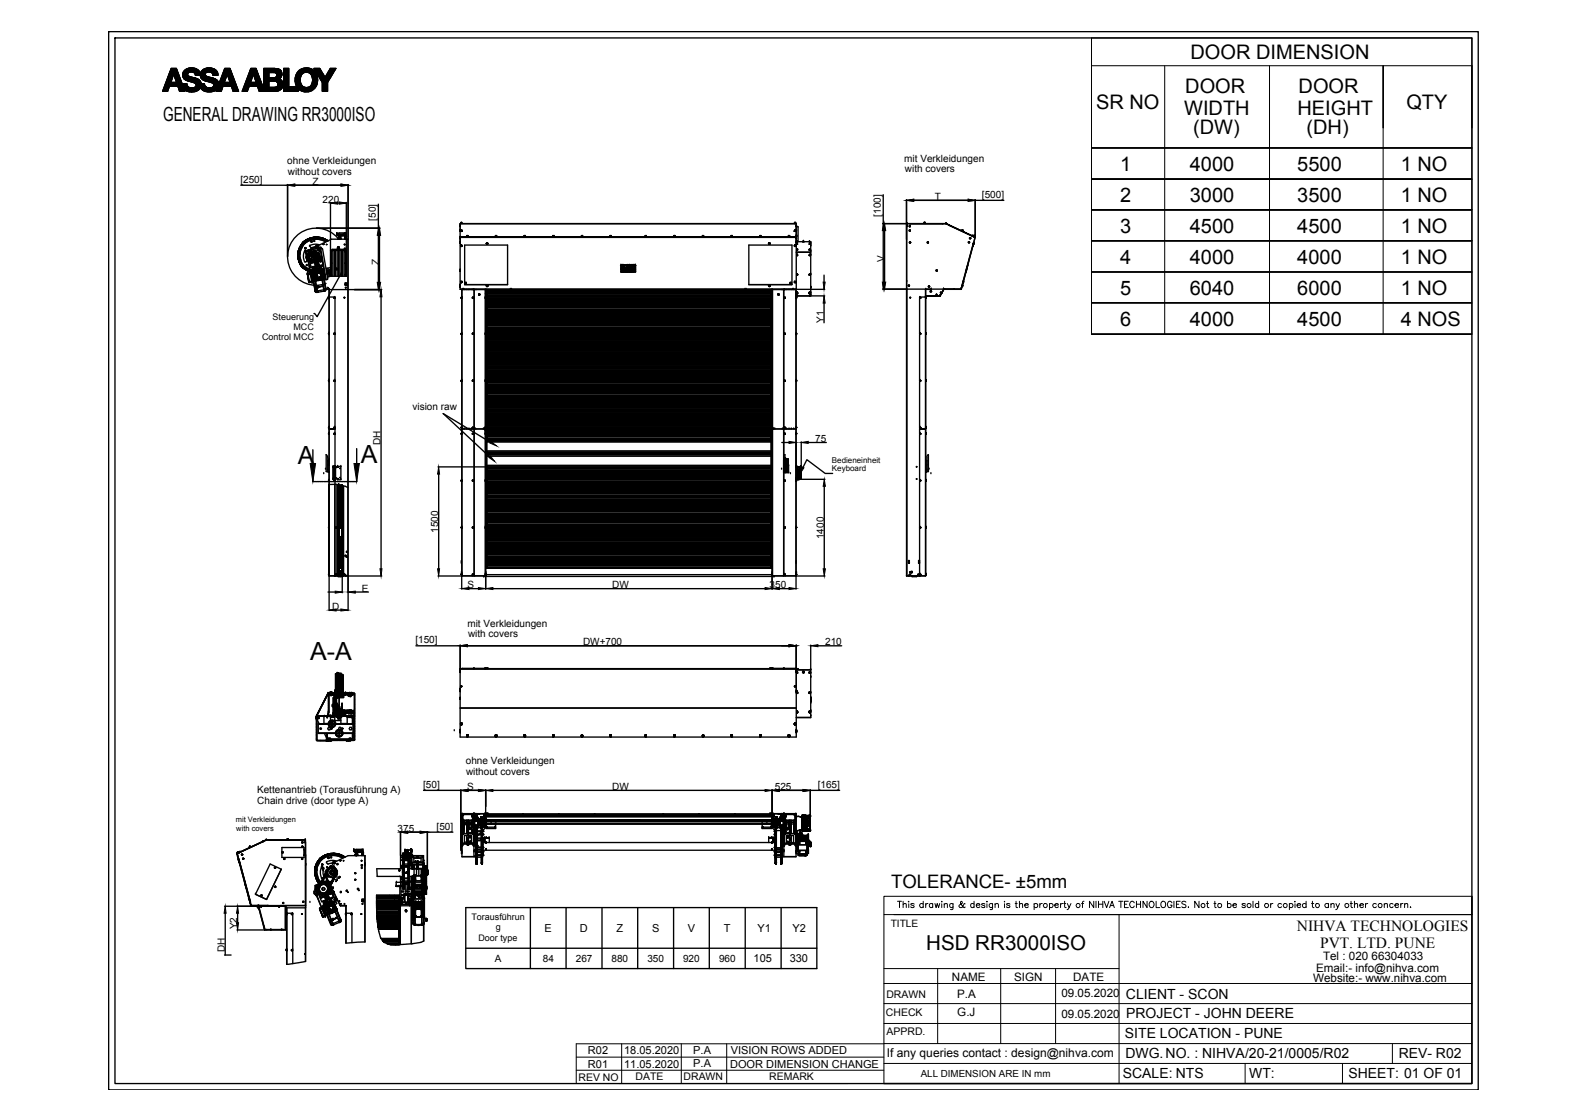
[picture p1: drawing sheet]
<svg xmlns="http://www.w3.org/2000/svg" width="297mm" height="210mm" viewBox="0 0 297 210" stroke-linecap="round" stroke-linejoin="round" font-family="sans-serif">
<defs><g id="words">
<g font-size="4.7">
<text x="55.8" y="87">A</text>
<text x="67.6" y="86.7">A</text>
<text x="58.1" y="123.7">A-A</text>
</g>
<text font-size="3.9" x="173.6" y="178">HSD RR3000ISO</text>
<g font-size="3.8">
<text x="223.1" y="11">DOOR DIMENSION</text>
<text x="222.1" y="17.4">DOOR</text>
<text x="243.4" y="17.4">DOOR</text>
<text x="205.4" y="20.4">SR NO</text>
<text x="221.9" y="21.5">WIDTH</text>
<text x="243.2" y="21.5">HEIGHT</text>
<text x="263.6" y="20.5">QTY</text>
<text x="223.6" y="25.2">(DW)</text>
<text x="244.9" y="25.2">(DH)</text>
<text x="209.9" y="32">1</text>
<text x="223" y="32">4000</text>
<text x="243.1" y="32">5500</text>
<text x="262.5" y="32">1 NO</text>
<text x="209.9" y="37.8">2</text>
<text x="223" y="37.8">3000</text>
<text x="243.1" y="37.8">3500</text>
<text x="262.5" y="37.8">1 NO</text>
<text x="209.9" y="43.6">3</text>
<text x="223" y="43.6">4500</text>
<text x="243.1" y="43.6">4500</text>
<text x="262.5" y="43.6">1 NO</text>
<text x="209.9" y="49.4">4</text>
<text x="223" y="49.4">4000</text>
<text x="243.1" y="49.4">4000</text>
<text x="262.5" y="49.4">1 NO</text>
<text x="209.9" y="55.2">5</text>
<text x="223" y="55.2">6040</text>
<text x="243.1" y="55.2">6000</text>
<text x="262.5" y="55.2">1 NO</text>
<text x="209.9" y="61">6</text>
<text x="223" y="61">4000</text>
<text x="243.1" y="61">4500</text>
<text x="262.5" y="61">4 NOS</text>
</g>
<text font-size="3.7" x="30.6" y="22.6">GENERAL DRAWING RR3000ISO</text>
<text font-size="3.5" x="167" y="166.5">TOLERANCE- ±5mm</text>
<g font-size="2.9">
<text x="243" y="174.5">NIHVA TECHNOLOGIES</text>
<text x="247.4" y="177.7">PVT. LTD. PUNE</text>
</g>
<g font-size="2.6">
<text x="211" y="187.2">CLIENT - SCON</text>
<text x="211" y="190.8">PROJECT - JOHN DEERE</text>
<text x="210.8" y="194.6">SITE LOCATION - PUNE</text>
<text x="210.4" y="202.1">SCALE: NTS</text>
<text x="210.9" y="198.3">DWG.NO. : NIHVA/20-21/0005/R02</text>
<text x="234.1" y="202.1">WT:</text>
<text x="252.7" y="202.1">SHEET: 01 OF 01</text>
<text x="262.1" y="198.3">REV- R02</text>
</g>
<text font-size="2.3" x="166.2" y="198.1">If any queries contact : design@nihva.com</text>
<g font-size="2.2">
<text x="247.9" y="179.9">Tel : 020 66304033</text>
<text x="178.4" y="183.8">NAME</text>
<text x="190" y="183.8">SIGN</text>
<text x="201.1" y="183.8">DATE</text>
<text x="246.1" y="184.1">Website:- www.nihva.com</text>
<text x="246.6" y="182.1">Email:- info@nihva.com</text>
<text x="179.4" y="187">P.A</text>
<text x="179.4" y="190.5">G.J</text>
<text x="198.9" y="186.9">09.05.2020</text>
<text x="198.9" y="190.7">09.05.2020</text>
</g>
<g font-size="2.1">
<text x="102" y="174.6">E</text>
<text x="108.7" y="174.6">D</text>
<text x="115.5" y="174.6">Z</text>
<text x="122.2" y="174.6">S</text>
<text x="128.9" y="174.6">V</text>
<text x="135.7" y="174.6">T</text>
<text x="141.9" y="174.6">Y1</text>
<text x="148.5" y="174.6">Y2</text>
<text x="141.2" y="180.3">105</text>
<text x="148" y="180.3">330</text>
<text x="110.2" y="197.6">R02</text>
<text x="117" y="197.6">18.05.2020</text>
<text x="129.9" y="197.6">P.A</text>
<text x="136.9" y="197.6">VISION ROWS ADDED</text>
<text x="110.2" y="200.1">R01</text>
<text x="117" y="200.1">11.05.2020</text>
<text x="129.9" y="200">P.A</text>
<text x="136.8" y="200.1">DOOR DIMENSION CHANGE</text>
</g>
<g font-size="2">
<text x="166" y="190.3">CHECK</text>
<text x="166.1" y="187">DRAWN</text>
<text x="166.1" y="194.1">APPRD.</text>
<text x="108.4" y="202.5">REV NO</text>
<text x="119.1" y="202.5">DATE</text>
<text x="128.1" y="202.5">DRAWN</text>
<text x="144.1" y="202.5">REMARK</text>
</g>
<g font-size="1.9">
<text x="45" y="34.2">[250]</text>
<text x="53.8" y="30.7">ohne Verkleidungen</text>
<text x="53.9" y="32.8">without covers</text>
<text x="58.6" y="34.6">Z</text>
<text x="169.5" y="30.3">mit Verkleidungen</text>
<text x="169.6" y="32.3">with covers</text>
<text x="60.5" y="38">220</text>
<text x="70.4" y="41.4" transform="rotate(-90 70.4 41.4)">[50]</text>
<text x="165.1" y="40.6" transform="rotate(-90 165.1 40.6)">[100]</text>
<text x="175.2" y="37.5">T</text>
<text x="184" y="37.1">[500]</text>
<text x="71.1" y="49.6" transform="rotate(-90 71.1 49.6)">Z</text>
<text x="165.7" y="49.2" transform="rotate(-90 165.7 49.2)">V</text>
<text x="154.4" y="60.5" transform="rotate(-90 154.4 60.5)">Y1</text>
<text x="77.3" y="76.8">vision raw</text>
<text x="71.3" y="83.5" transform="rotate(-90 71.3 83.5)">DH</text>
<text x="152.8" y="82.8">75</text>
<text x="82.1" y="99.9" transform="rotate(-90 82.1 99.9)">1500</text>
<text x="154.4" y="101" transform="rotate(-90 154.4 101)">1400</text>
<text x="67.8" y="110.9">E</text>
<text x="87.6" y="110.2">S</text>
<text x="114.7" y="110.2">DW</text>
<text x="144.2" y="110.2">350</text>
<text x="62.3" y="114.3">D</text>
<text x="87.6" y="117.4">mit Verkleidungen</text>
<text x="87.7" y="119.5">with covers</text>
<text x="77.9" y="120.6">[150]</text>
<text x="109.3" y="120.9">DW+700</text>
<text x="154.6" y="120.9">210</text>
<text x="87.3" y="143.2">ohne Verkleidungen</text>
<text x="48.2" y="148.6">Kettenantrieb (Torausführung A)</text>
<text x="79.3" y="147.7">[50]</text>
<text x="87.3" y="145.2">without covers</text>
<text x="87.5" y="148">S</text>
<text x="114.7" y="148.1">DW</text>
<text x="145.2" y="148">525</text>
<text x="153.2" y="147.7">[165]</text>
<text x="48.2" y="150.6">Chain drive (door type A)</text>
<text x="74.5" y="155.9">375</text>
<text x="81.8" y="155.5">[50]</text>
<text x="166.9" y="173.8">TITLE</text>
<text x="42.1" y="178.5" transform="rotate(-90 42.1 178.5)">DH</text>
<text x="44.4" y="174.2" transform="rotate(-90 44.4 174.2)">Y2</text>
<text x="92.7" y="180.3">A</text>
<text x="101.7" y="180.3">84</text>
<text x="107.9" y="180.3">267</text>
<text x="114.6" y="180.3">880</text>
<text x="121.3" y="180.3">350</text>
<text x="128" y="180.3">920</text>
<text x="134.7" y="180.3">960</text>
</g>
<text font-size="1.8" x="172.6" y="201.8">ALL DIMENSION ARE IN mm</text>
<g font-size="1.7">
<text x="51.1" y="60">Steuerung</text>
<text x="49.1" y="63.6">Control MCC</text>
<text x="55" y="61.8">MCC</text>
<text x="88.3" y="172.3">Torausführun</text>
<text x="89.7" y="176.4">Door type</text>
<text x="92.9" y="174.3">g</text>
</g>
<g font-size="1.5">
<text x="155.9" y="86.7">Bedieneinheit</text>
<text x="155.9" y="88.3">Keyboard</text>
</g>
<g font-size="1.4">
<text x="44.2" y="154.1">mit Verkleidungen</text>
<text x="44.3" y="155.7">with covers</text>
</g>
</g></defs>
<!-- layer: 0 -->
<g fill="none" stroke="#000" stroke-width=".25">
<path d="M20.4 5.9h256.6v198.4h-256.6zM21.5 7.1h254.3v196h-254.3zM30.5 17.1h.9M31.4 17.1h.1M31.4 17.1l.4-.9h1.6l.3 .9M31.5 17l-.2 .1M31.5 16.8l-.3 .3M31.6 16.6l-.5 .5M31.6 16.5l-.6 .6M31.7 16.4l-.8 .7M31.7 13.8l1-1-1 1.1M31.7 16.3l-.8 .8"/>
<path d="M31.8 16.2l-1 .9M32 13.1l.3-.3-.3 .4M32 15.4l-1.4 1.5M32 15.3l-1.4 1.5M32 15.5l-1.5 1.5M32.1 12.8v.1M32.1 15.2l-1.5 1.4M32.1 12.8l-1.6 4.3M32.1 12.8h1l1 2.9h.9M32.1 15.1l-1.4 1.5M32.1 15.5l-1.6 1.6M32.2 12.8l-.2 .2"/>
<path d="M32.2 15l-1.5 1.4M32.2 15.5l-1.7 1.6M32.2 14.9l-1.4 1.4M32.3 14.6l-1.4 1.5M32.3 14.8l-1.5 1.4M32.3 15.5l-1.7 1.6M32.3 14.6l-1.4 1.4M32.3 14.4l-1.4 1.4M32.3 15.5l-1.6 1.6M32.4 12.8l-.5 .5M32.4 14.3l-1.4 1.4M32.4 15.5l-1.7 1.6"/>
<path d="M32.4 14.2l-1.4 1.4M32.5 14.1l-1.4 1.4M32.5 15.5l-.7 .7 .8-.7M32.5 12.8l-.7 .7M32.5 14l-1.4 1.4M32.6 13.9h.1M32.6 13.9l.5 1.6h-1.1zM32.6 12.8l-.8 .9M32.6 15.5l-.7 .7M32.7 15.5l-.7 .7M32.8 15.5l-.8 .7M32.8 12.8l-1.2 1.2"/>
<path d="M32.8 15.5l-.7 .7M32.9 16.2l1-1.1-1 1.1M32.9 12.8l-1.3 1.3M32.9 15.5l-.7 .7M32.9 12.8l-1.4 1.5M33 15.5l-.7 .7M33 12.8l-1.5 1.6M33.1 12.9l-1.6 1.6M33.1 13l-1.7 1.6M33.1 15.4l.6-.7-.6 .7M33.1 13l-1.7 1.7M33.1 13l-1.8 1.8"/>
<path d="M33.1 13.1l-1.8 1.8M33.1 13.1l-1.9 2M33.2 13.2l-2 2M33.2 13.3l-2 2M33.2 13.3l-.6 .6M33.2 13.3l-.6 .7M33.2 13.4l-.6 .7M33.3 13.5l-.7 .6M33.3 13.5l-.6 .7M33.3 13.6l-.6 .7 .7-.6M33.4 13.7l-.7 .7M33.4 16.3l.7-.7-.7 .7"/>
<path d="M33.4 13.8l-.7 .6M33.4 13.8l-.6 .7M33.4 13.9l-.6 .6M33.4 13.9l-.6 .7M33.5 14l-.7 .6M33.5 14l-.6 .7 .6-.6M33.5 16.6l1-.9-1 1M33.5 14.1l-.6 .7M33.5 14.2l-.6 .6M33.6 14.2l-.7 .7M33.6 14.3l-.7 .6M33.6 14.4l-.7 .6"/>
<path d="M33.6 14.4l-.6 .6M33.7 14.4l-.7 .7 .7-.6M33.7 14.5l-.7 .7M33.7 14.6l-.7 .6M33.7 14.6l-.6 .7M33.8 14.8l-1.4 1.4M33.8 14.9l-1.2 1.3M33.9 15.1l-1.1 1.1M33.9 15l-1.2 1.2M33.9 15.2l-.9 1M34 15.3l-.9 .9M34 15.4l-.8 .8"/>
<path d="M34 15.4l-.7 .8M34 15.5l-.7 .7M34 15.5l-.6 .7M34.1 15.7l-.7 .7M34.2 15.7l-.8 .7 .8-.7M34.2 14.2l1.6-1.5-1.5 1.6M34.2 13.8v.5l.3 .5M34.3 15.7l-.8 .8M34.4 15.7l-.9 .9M34.5 16.8l-.3 .3M34.5 14.8l.1 .1M34.5 16.8l-.2 .3"/>
<path d="M34.6 16.8l.4 .2M34.6 15.7l-1.1 1M34.6 16.9l-.2 .2M34.6 17l-.1 .1 .1-.1M34.6 16.8l-.1-.1 .1 .4h-.9M34.6 13.2l-.1 .1M34.6 17.1h.1M34.6 14.9l.2 .1M34.7 15.7l-1.1 1.1M34.8 15.7l-1.2 1.3M34.8 15l.5 .2M34.9 13l-.5 .5"/>
<path d="M35 17l.4 .2M35 12.9l-.7 .7M35 15.7l-1.3 1.4M35 15.8l-1.3 1.3M35 15.9l-1.2 1.2M35 15.7v.2M35 15.9l.1 .1M35.1 16l-1.1 1.1M35.1 16l-1.2 1.1M35.1 16v.1M35.1 16.1l-1 1M35.1 12.9l-.8 .8"/>
<path d="M35.1 13.9l-.7 .7M35.1 14l-.6 .7 .7-.6M35.1 16.1l-.6 .7M35.1 14l.2 .3M35.1 16.1l.1 .1M35.2 13.8l-.8 .8M35.2 14.1l-.7 .7M35.2 16.2l-.6 .6M35.2 13.8l-.1 .2M35.2 16.2l.1 .1M35.2 13.7l-.8 .9M35.2 14.2l-.6 .6"/>
<path d="M35.2 16.3l-.6 .5M35.2 13.7v.1M35.3 12.8l-1.1 1M35.3 14.2l-.7 .7M35.3 16.3l-.6 .5M35.3 14.3l-.6 .6M35.3 16.3l-.6 .6M35.3 15.2h.2M35.3 14.3h.1M35.3 16.3l.1 .1M35.3 12.8l-1.1 1.1M35.3 16.3l-.5 .6"/>
<path d="M35.4 16.4a1.24 1.24 0 0 0 1.2-.1l-.9 .9M35.4 14.3l-.6 .6M35.4 16.4l-.6 .5M35.4 14.3l.1 .1M35.4 12.8l-1.2 1.2M35.4 14.3l-.6 .7M35.4 16.4l-.5 .6M35.4 17.2h.4M35.5 12.8l-1.3 1.3M35.5 14.4l-.7 .6M35.5 16.4l-.6 .6M35.5 15.2l.2 .1"/>
<path d="M35.5 14.4l.4 .1M35.6 14.4l-.7 .6M35.6 16.4l-.6 .6M35.6 12.7l-.2 .1a1.47 1.47 0 0 0-1.2 1M35.6 12.7l-1.4 1.4M35.6 14.4l-.7 .7M35.6 16.4l-.6 .7M35.6 12.7h.5M35.6 14.4l-.6 .7M35.7 12.7l-1.5 1.5M35.7 16.5l-.6 .6M35.7 15.3l.5 .2"/>
<path d="M35.7 14.4l-.6 .7M35.8 16.5l-.6 .6M35.8 17.2h.1M35.8 14.4l-.7 .7M35.9 16.5l-.7 .6M35.9 12.7l-1.6 1.7M35.9 14.5l-.7 .7M35.9 14.5h.2M35.9 13.5l-.6 .1M35.9 14.5l-.6 .7M35.9 16.5l-.6 .6M35.9 13.5h.2"/>
<path d="M36 12.7l-1.7 1.7M36 14.5l-.7 .7M36 16.5l-.7 .6M36 12.7l-1.7 1.8M36 13.5l.6-.6-.5 .6M36.1 14.5l-.8 .7M36.1 16.5l-.7 .6M36.1 13.5h.2M36.1 12.7l-1.8 1.8M36.1 14.5l-.7 .7M36.1 12.7l.7 .2M36.1 14.5l.3 .1"/>
<path d="M36.2 12.8l-1 .9M36.2 14.5l-.7 .7M36.2 16.5l-.8 .7M36.2 12.8l-.7 .7M36.2 14.6l-.7 .6M36.2 15.5h.2M36.3 12.8l-.7 .7M36.3 14.6l-.7 .7M36.3 13.5l.1 .1M36.3 16.4l-.8 .8M36.4 12.8l-.8 .7M36.4 15.5l.3 .2"/>
<path d="M36.4 13.6l.1 .2M36.4 12.8l-.7 .7M36.4 14.6l-.7 .7M36.4 14.6h.3M36.4 12.8l-.6 .7M36.4 16.4l-.8 .8M36.4 17.1l1.5-1.4-1.4 1.4M36.5 14.6l-.7 .7M36.5 12.8l-.6 .7M36.5 13.8h.1M36.6 12.9l-.7 .6M36.6 14.6l-.7 .7"/>
<path d="M36.6 13.8v.2M36.6 14.1l.7-.7-.6 .7M36.6 14.6l-.7 .8M36.6 14v.1M36.6 14.1h.9M36.7 14.6l-.7 .8M36.7 14.6l.1 .1M36.7 15.7l.1 .4M36.7 12.9l-.6 .6M36.7 14.7l-.7 .7M36.8 12.9l-.6 .6M36.8 14.7l-.7 .7"/>
<path d="M36.8 16.1l-.1 .1M36.8 14.7l.3 .2M36.8 12.9l.2 .1M36.8 13l-.6 .5M36.8 14.7l-.6 .7M36.9 13l-.6 .5M36.9 14.7l-.7 .7M36.9 13l-.6 .6M36.9 14.8l-.7 .7M37 13l-.6 .6M37 14.8l-.7 .7M37 13l.2 .2"/>
<path d="M37 13.1l-.6 .6M37.1 13.1l-.6 .6M37.1 14.8l-.7 .7M37.1 13.2l-.6 .6M37.1 14.9l-.7 .6M37.1 14.9l.2 .1M37.2 13.2l-.7 .6M37.2 14.9l-.7 .6M37.2 13.2l.2 .3M37.2 13.2l-.6 .6M37.2 14.9l-.7 .7M37.3 14.9l-.7 .7"/>
<path d="M37.3 13.3l-.7 .6M37.3 13.3l-.7 .7M37.3 15l-.7 .6M37.3 15l.1 .1M37.3 15l-.6 .7M37.4 13.5l-.7 .6M37.4 15l-.7 .7M37.4 15.1l-.7 .6M37.4 13.5l-.6 .6M37.4 13.5l-.5 .6M37.4 15.1l-.7 .7M37.4 13.5l.1 .3"/>
<path d="M37.4 15.1l.1 .2M37.5 13.6l-.5 .5M37.5 13.7l-.5 .4M37.5 15.2l-.7 .6M37.5 16.6l-.3 .2M37.5 13.7l-.4 .4M37.5 13.9l-.2 .2M37.5 15.2l-.7 .7M37.5 15.2l-.7 .8M37.5 14l-.1 .1M37.5 15.3l-.7 .8M37.5 13.8v.2"/>
<path d="M37.5 14.1l.1 .4M37.5 15.3l.1 .2M37.6 15.4l-1.8 1.8M37.6 15.3l-.9 .9M37.6 15.5l-1.7 1.7M37.6 15.5l-1.6 1.7M37.6 15.5l.1 .2h.6v.2M37.6 14.5l.1 .1M37.7 15.6l-1.6 1.6M37.7 15.7l-1.6 1.5M37.7 15.7l-1.5 1.5M37.7 14.6l.3 .3"/>
<path d="M37.8 15.7l-1.5 1.5M37.8 16.7l-.3-.3-.2 .4-.7 .3-.7 .1M37.8 16.7l.3 .2M37.8 15.7l-1.4 1.5M38 14.9l.1 .1M38.1 15.7l-1.5 1.4M38.1 16.9l.1 .1M38.1 13l-.4 .4M38.1 15l.3 .2M38.1 15.7l-1.4 1.4M38.2 15.7l-1.3 1.4M38.2 17l.2 .1"/>
<path d="M38.3 13l-.5 .3-.3 .5M38.3 12.9l-.7 .7M38.3 15.7l-1.3 1.3M38.3 15.8l-.7 .7M38.3 15.7l-.7 .8M38.3 15.9l-.7 .7M38.3 15.9l.1 .2M38.4 15.9l-.7 .7M38.4 16l-.7 .6M38.4 16l-.6 .6M38.4 16.1l-.6 .6M38.4 16.1l.1 .1"/>
<path d="M38.4 13.9l-.7 .7M38.4 14l-.7 .7M38.4 14l-.6 .7M38.4 16.2l-.6 .6M38.4 15.2h.4M38.4 17.1h.2M38.5 12.8l-1.3 1.3M38.5 13.8l-.8 .8M38.5 14.1l-.7 .6M38.5 14.1l-.7 .7M38.5 16.2l-.6 .6M38.5 14.1l.1 .1"/>
<path d="M38.5 16.2l.1 .1M38.5 14.2l-.6 .6M38.6 14.2l-.7 .7M38.6 16.3l-.7 .5M38.6 14.2l.1 .1M38.6 12.8l-1.4 1.3M38.6 14.3l-.7 .6M38.6 16.3l-.6 .6M38.6 17.1l.2 .1M38.6 16.3l.3 .2M38.7 14.3l-.7 .6M38.7 16.3l-.6 .6"/>
<path d="M38.7 12.8l-.4 .2M38.7 12.8l-1.2 1.1M38.7 12.8h1M38.7 14.3l.1 .1M38.7 14.3l-.6 .7M38.7 16.4l-.6 .6M38.8 12.8l-1.4 1.3M38.8 14.4l-.7 .6M38.8 16.4l-.6 .6M38.8 13.5l-.3 .2v.4M38.8 14.4l-.6 .6M38.8 13.5h.1"/>
<path d="M38.8 17.2h.2M38.8 15.2l.2 .1M38.8 14.4h.2M38.9 12.7l-1.4 1.4M38.9 14.4l-.7 .6M38.9 16.4l-.6 .6M38.9 14.4l-.6 .7M38.9 16.5l-.5 .6M38.9 16.5h.7M39 13.5h-.1M39 14.4l-.7 .7M39 16.5l-.6 .6"/>
<path d="M39 17.2h.4M39 13.5h.3M39 15.3h.2M39 14.4l.7 .2M39 12.7l-1.5 1.5M39 14.4l-.6 .7M39.1 16.5l-.7 .6M39.1 12.7l-1.6 1.6M39.1 14.4l-.7 .7M39.1 16.5l-.6 .6M39.2 12.7l-1.6 1.7M39.2 14.4l-.7 .8"/>
<path d="M39.2 14.5l-.7 .7M39.2 16.5l-.6 .6M39.2 15.3l.3 .2M39.3 12.7l-1.7 1.7M39.3 14.5l-.7 .7M39.3 16.5l-.7 .6M39.3 13.5h.3M39.4 12.7l-1.8 1.8M39.4 14.5l-.7 .7M39.4 16.5l-.7 .6M39.5 12.7l-1.9 1.8M39.5 14.5l-.8 .7"/>
<path d="M39.5 12.8l-.8 .7M39.5 14.6l-.7 .6M39.5 16.5l-.7 .7M39.5 12.8l-.7 .7M39.5 14.6l-.6 .6M39.5 15.5h.3M39.6 16.4l-.7 .8M39.6 13.5l.1 .1M39.6 12.8l-.7 .7M39.6 14.6l-.7 .7M39.7 12.8l-.7 .7M39.7 14.6l-.7 .7"/>
<path d="M39.7 16.4l-.8 .8M39.7 16.4l-.1 .1M39.7 13.6l.1 .2M39.7 12.8l.4 .2M39.7 14.6h.1M39.8 12.8l-.7 .7M39.8 16.4h-.1M39.8 12.8l-.6 .7M39.8 14.6l-.7 .7M39.8 16.4l-.8 .8M39.8 15.5l.1 .1M39.8 14.6l-.6 .7"/>
<path d="M39.8 13.8h.1M39.8 14.6h.2M39.9 14.6l-.7 .7M39.9 13.8v.2M39.9 12.9l-.6 .6M39.9 14l.7-.7-.7 .8M39.9 14v.1M39.9 15.6l.1 .1M40 12.9l-.7 .6M40 14.6l-.8 .8M40 14.6l.1 .1M40 15.7l.1 .3"/>
<path d="M40 12.9l-.6 .6M40 14.7l-.7 .7M40.1 17.1l-.7 .1M40.1 16l-.3 .4M40.1 13l-.6 .5M40.1 14.7l-.7 .7M40.1 14.7l.5 .3M40.1 13h.2M40.2 13l-.6 .5M40.2 14.7l-.7 .7M40.2 17l-.1 .1M40.2 13l-.6 .6"/>
<path d="M40.2 14.8l-.7 .7M40.3 13l-.6 .6M40.3 14.8l-.7 .7M40.3 13l.3 .4M40.3 13.1l-.5 .6M40.3 14.8l-.6 .7 .7-.6M40.4 13.1l-.6 .6 .6-.6M40.4 13.2l-.6 .6M40.4 14.9l-.6 .6M40.5 13.2l-.6 .6M40.5 14.9l-.7 .7M40.5 13.3l-.6 .6"/>
<path d="M40.5 14.1l.3-.3-.2 .3M40.5 14.9l-.6 .7M40.6 13.3l-.7 .6M40.6 14.9l-.7 .7M40.6 15l-.6 .7M40.6 13.4l-.7 .7M40.6 13.4l.3 .7h-1M40.6 15l.2 .2M40.7 13.5l-.7 .6M40.7 13.5l-.6 .6M40.7 15.1l-.7 .6M40.7 13.6l-.5 .5"/>
<path d="M40.7 15.1l-.7 .7M40.8 13.6l-.5 .5M40.8 13.7l-.5 .4M40.8 15.2l-.8 .6M40.8 15.2l-.7 .7M40.8 15.2l.1 .2M40.8 13.8l-.4 .3M40.8 13.9l-.2 .2M40.8 15.2l-.7 .8M40.9 14l-.2 .1M40.9 14.1h-.1M40.9 15.3l-.9 .7"/>
<path d="M40.9 15.3l-.9 .8M40.9 15.4l-1.9 1.8M40.9 15.4l-1.8 1.8M40.9 15.4l.1 .2M40.9 15.5l-1.7 1.7M40.9 15.6l-1.6 1.6M41 15.6l-1.6 1.6M41 15.7l-1.5 1.5M41 15.6v.2l1.1-3h1l1.6 4.3h-1M41.5 17l-.1 .1M41.5 16.9l-.2 .2M41.6 16.8l-.3 .3"/>
<path d="M41.6 16.7l-.4 .4M41.7 16.5l-.6 .6M41.7 16.6l-.6 .5M41.7 16.4l-.7 .7M41.7 16.3l-.8 .8M42 15.4l-1.4 1.4M42.1 15.3l-1.9 1.7M42.1 15.5l-1.5 1.5M42.1 15.2l-1.7 1.7M42.1 15.5l-1.6 1.6M42.2 15.1l-2 1.9M42.2 12.8l-.1 .2"/>
<path d="M42.2 14.9l-2.1 2.2M42.2 15.5l-1.6 1.6M42.2 12.8l-.2 .3M42.2 14.9l-2.2 2.2M42.3 14.7l-2.4 2.4M42.3 12.8l-.3 .4M42.3 15.5l-1.7 1.6M42.4 14.5l-2.7 2.7M42.4 14.4l-2.8 2.8M42.4 12.8l-.4 .5M42.4 15.5l-1.6 1.6M42.5 12.8l-.6 .6"/>
<path d="M42.5 14.3l-1.5 1.4M42.5 15.5l-1.6 1.6M42.5 14.2l-1.4 1.4M42.5 12.8l-.6 .7M42.5 14.1l-1.4 1.4M42.5 14l-1.4 1.4M42.5 15.5l-.6 .7M42.6 13.9h.1M42.6 13.9l.5 1.6h-1.1zM42.6 12.8l-.8 .8M42.6 14l.7-.6-.6 .7M42.6 15.5l-.6 .7"/>
<path d="M42.7 12.8l-.9 1M42.7 15.5l-.7 .7M42.8 12.8l-1.1 1.1M42.8 15.5l-.7 .7M42.8 12.8l-1.1 1.2M42.8 15.5l-.6 .7M42.9 12.8l-1.2 1.3M42.9 15.5l-.7 .7M43 12.8l-1.4 1.4M43 15.5l-.7 .7M43.1 12.8l-1.5 1.5M43.1 15.5l-.7 .7"/>
<path d="M43.1 12.9l-1.6 1.5M43.1 12.9l-1.6 1.7M43.1 15.3l.7-.6-.7 .7M43.1 13l-1.7 1.7M43.1 13l-1.7 1.8M43.2 13.1l-1.8 1.8M43.2 13.1l-1.9 1.9M43.2 13.2l-1.9 1.9M43.2 13.2l-2 2M43.3 13.3l-.7 .7M43.3 13.5l-.6 .6M43.3 13.5l-.6 .7"/>
<path d="M43.4 13.6l-.6 .8M43.4 16.2h-1.6l-.4 .9h-.9l.2-.4M43.4 16.2l.3 .9M43.4 13.8l-.6 .6M43.5 13.8l-.7 .7M43.5 13.9l-.7 .7M43.5 14l-.7 .6M43.5 14l-.6 .6M43.5 14.1l-.6 .6M43.6 14.1l-.7 .7M43.6 14.2l-.7 .7M43.6 14.3l-.6 .6"/>
<path d="M43.6 14.3l-.6 .7M43.6 14.4l-.6 .6M43.7 14.4l-.7 .7M43.7 14.5l-.6 .7M43.7 14.6l-.6 .6M43.7 17.1l.8-.6-.7 .6M43.8 14.6l-.7 .7M43.8 14.8l-1.4 1.4M43.8 14.8l-1.3 1.4M43.9 14.9l-1.3 1.3M43.9 15l-1.2 1.2M43.9 15l-1.1 1.2 1.1-1.1"/>
<path d="M43.9 15.2l-1 1M44 15.2l-1 1M44 15.2l-.9 1M44 15.3l-.9 .9M44 15.4l-.8 .8 .8-.8M44.1 15.5l-.8 .7M44.1 15.5l-.7 .7M44.1 15.5l-.7 .8M44.1 15.6l-.7 .7M44.2 15.7l-.8 .6M44.2 15.7l-.7 .7M44.2 15.7l-.7 .8"/>
<path d="M44.2 15.8l-.7 .7M44.2 15.9l-.7 .7M44.2 16l-.6 .7M44.3 16l-.7 .7M44.3 16.1l-.7 .7M44.3 16.2l-.7 .7 .8-.7M44.4 16.3l-.8 .7M44.4 16.3l-.7 .7M44.4 16.4l-.7 .7M44.4 17.1l.2-.2-.1 .2M44.5 16.6l-.6 .5M44.5 16.6l-.5 .5"/>
<path d="M44.5 16.7l-.4 .4M44.5 16.7l-.3 .4M44.6 16.8l-.4 .3M44.6 16.8l-.3 .3M44.7 17.1h.1M44.7 17l-.2 .1M44.7 17.1h-.1M46.4 17.1h-.1M46.4 16.9l-.2 .2M46.4 16.8l-.2 .3M46.5 16.7l-.4 .4M46.5 16.6l-.5 .5"/>
<path d="M46.6 16.5l-.7 .6M46.6 16.4l-.7 .7M46.7 16.3l-.9 .8M46.9 15.4l-1.4 1.4M46.9 15.5l-1.4 1.5M47 15.3l-1.4 1.5M47 12.8v.1M47 15.2l-1.4 1.4M47 15.5l-1.6 1.6 1.7-1.6M47 12.8l-1.6 4.3h1l.3-.9h1.6M47 12.8h1M47.1 12.8l-.2 .2"/>
<path d="M47.1 15.1l-1.5 1.4M47.1 15l-1.4 1.4M47.2 12.8l-.3 .3M47.2 14.7l-1.4 1.5M47.2 14.9l-1.5 1.4M47.2 15.5l-1.7 1.6M47.2 14.6l-1.4 1.4M47.2 14.5l-1.4 1.5M47.2 15.5l-1.6 1.6M47.3 12.8l-.5 .5M47.3 14.4l-1.4 1.4M47.3 14.3l-1.4 1.4"/>
<path d="M47.3 15.5l-1.6 1.6M47.4 15.5l-1.7 1.6M47.4 12.8l-.6 .6M47.4 14.2l-1.4 1.4M47.4 14.1l-1.4 1.4M47.5 12.8l-.8 .7M47.5 14l-1.4 1.4M47.5 15.5l-.7 .7M47.5 13.9h.1M47.5 12.8l-.8 .9M47.5 13.9l-.6 1.6M47.5 13.9l.5 1.6h-1.1"/>
<path d="M47.6 12.8l-.9 1M47.6 15.5l-.7 .7M47.7 12.8l-1.1 1.1M47.7 14.4l.6-.6-.6 .7M47.7 15.5l-.7 .7M47.8 12.8l-1.2 1.2M47.8 15.5l-.8 .7M47.8 12.8l-1.3 1.3M47.8 15.5l-.7 .7M47.8 14.9l.7-.6-.6 .7M47.9 12.8l-1.4 1.4M47.9 15.5l-.7 .7"/>
<path d="M48 12.8l-1.6 1.6M48 15.5l-.8 .7M48 12.8l1.4 4v-4h2.1M48 12.9l-1.6 1.7M48 13l-1.7 1.7M48 13l-1.7 1.8M48 13.1l-1.8 1.8M48.1 13.1l-1.9 1.9M48.1 13.2l-2 2M48.1 13.3l-2 1.9M48.1 13.3l-.6 .6M48.2 13.3l-.7 .7"/>
<path d="M48.2 13.4l-.7 .7M48.2 13.5l-.7 .6M48.2 13.5l-.6 .7M48.3 13.6l-.7 .6M48.3 13.6l-.7 .7M48.3 16.2l.3 .9M48.3 13.7l-.6 .7M48.3 13.8l-.6 .6M48.4 13.9l-.7 .7M48.4 14l-.6 .6M48.4 14.1l-.6 .6M48.4 14.1l-.6 .7"/>
<path d="M48.5 14.2l-.7 .6M48.5 14.2l-.7 .7M48.6 14.4l-.7 .6M48.6 14.4l-.7 .7M48.6 14.5l-.7 .7M48.6 17.1h3.1M48.6 14.6l-.6 .6M48.6 14.6l-.6 .7M48.7 14.8l-1.4 1.4M48.7 14.7l-.7 .7M48.7 14.9l-1.3 1.3M48.8 15l-1.2 1.2 1.2-1.2"/>
<path d="M48.8 14.9l-1.3 1.3M48.8 15.1l-1 1.1M48.9 15.2l-1.1 1M48.9 15.2l-1 1M48.9 15.2l-.9 1M48.9 15.3l-.9 .9 .9-.8M48.9 15.4l-.7 .8M48.9 15.5l-.6 .7M49 15.6l-.7 .7M49 15.5l-.7 .7M49 15.7l-.7 .6M49.1 15.7l-.8 .7"/>
<path d="M49.1 15.8l-.7 .7M49.1 15.9l-.7 .7M49.1 16l-.7 .7M49.1 16l-.6 .7M49.2 16.1l-.7 .7M49.2 16.2l-.7 .7M49.2 16.3l-.6 .6M49.3 16.3l-.7 .7M49.3 16.3l-.7 .8M49.3 16.4l-.7 .7M49.4 16.5l-.7 .6M49.4 16.6l-.6 .5"/>
<path d="M49.4 16.6l-.5 .5M49.4 16.7l-.4 .4M49.4 16.8l-.3 .3M49.5 12.8l-.1 .1 .2-.1M49.7 12.8l-.3 .2M49.7 12.8l-.3 .3M49.8 12.8l-.4 .4M49.9 12.8l-.5 .5M49.9 17.1l.8-.7-.7 .7M50 12.8l-.6 .5M50 12.8l-.6 .6M50.1 12.8l-.7 .7"/>
<path d="M50.2 12.8l-.8 .7M50.2 12.8l-.8 .8M50.3 12.8l-.9 .9M50.4 13.6v1h1.1l.4-.3v-.5M50.4 15.8l-1 .9M50.4 12.8l-1 1M50.4 13.6l-1 .9M50.4 13.7l-1 .9M50.4 13.8l-1 .9 1-.9M50.4 13.9l-1 .9M50.4 14l-1 .9M50.4 14.1l-1 .9"/>
<path d="M50.4 14.2l-1 .9 1-.9M50.4 14.3l-1 .9M50.4 14.4l-1 1M50.4 14.5l-1 1M50.4 15.2l-1 1M50.4 15.4l-1 .9M50.4 15.3l-1 1M50.4 15.5l-1 .9M50.4 15.5l-1 1M50.4 15.6l-1 .9M50.4 15.7l-1 .9M50.4 15.7l-1 1"/>
<path d="M50.4 15.9l-1.3 1.2M50.4 16l-1.2 1.1M50.4 16l-1.1 1.1M50.4 16.1l-1 1M50.4 16.2l-1 .9M50.4 16.2l-.9 .9M50.4 16.3l-.8 .8M50.4 16.4l-.7 .7M50.4 16.4h1.2M50.4 13.6l1.3 .1M50.4 14.6l-1 .9M50.5 14.6l-1.1 1"/>
<path d="M50.5 16.4l-.8 .7M50.5 12.8l-1.1 1.1M50.5 16.4l-.7 .7M50.5 14.6l-1.1 1.1M50.6 12.8l-1.2 1.2M50.6 16.4l-.7 .7M50.6 12.8l-1.2 1.3M50.6 14.6l-1.2 1.1M50.7 12.8l-1.3 1.3M50.7 14.6l-1.3 1.2M50.8 14.6l-1.4 1.3M50.8 12.8l-1.4 1.4"/>
<path d="M50.8 16.4l-.7 .7M50.8 12.8l-1.4 1.5 1.5-1.5M50.8 14.6l-1.4 1.4M50.9 16.4l-.7 .7M51 14.6l-1.6 1.5M51 12.8l-1.6 1.6M51 16.4l-.7 .7M51.1 12.8l-1.7 1.7M51.1 14.6l-.7 .6M51.1 12.8l-.7 .8M51.1 16.4l-.7 .7M51.2 14.6l-.7 .6"/>
<path d="M51.2 16.4l-.7 .7M51.3 12.8l-.8 .8M51.3 14.6l-.7 .6M51.3 16.4l-.7 .7M51.4 12.8l-.8 .8M51.4 14.6l-.7 .6M51.4 14.6l-.6 .6M51.4 16.4l-.8 .7M51.4 12.8l-.7 .8M51.4 16.4l-.7 .7M51.5 12.8l-.7 .8M51.5 14.6l-.7 .6"/>
<path d="M51.5 12.8l.2 .1M51.5 16.4l-.7 .7M51.6 12.9l-.8 .7M51.6 14.5l-.7 .7M51.6 16.4l-.8 .7M51.6 15.2h-1.2v1.2M51.6 15.2h.1M51.7 16.3l-.1 .1M51.7 12.9l-.8 .7M51.7 16.3l-.8 .8M51.7 12.9h.2M51.7 14.5l-.7 .7"/>
<path d="M51.7 15.2l.1 .1M51.7 13.7h.1M51.8 12.9l-.7 .7M51.8 13.7l.1 .1M51.8 16.3h-.1M51.8 12.9l-.7 .7 .8-.7M51.8 16.3l-.8 .8M51.8 15.3l.1 .1M51.9 16.3h-.1M51.9 12.9h.2M51.9 15.4h.1M51.9 12.9l-.6 .7"/>
<path d="M52 15.4v.7M52 17.1h-.3M52 12.9l-.6 .7M52.1 12.9l-.7 .7M52.1 15.8l.7-.7-.7 .8M52.1 12.9l-.6 .7M52.1 12.9l.4 .2M52.2 13l-.7 .6M52.2 13l-.6 .6M52.3 14.8l-.5 .5M52.3 13l-.7 .6M52.3 13l-.6 .6"/>
<path d="M52.4 13l-.7 .7M52.4 14.8l-.5 .5M52.4 13.1l-.6 .6M52.4 14.9l-.5 .5M52.4 14.9l.2 .1M52.5 13.1l-.7 .7M52.5 14.9l-.6 .5M52.5 13.1l.1 .1M52.5 13.1l-.6 .7M52.5 14.9l-.5 .5M52.5 13.2l-.6 .6M52.5 14.9l-.5 .6"/>
<path d="M52.6 13.2l-.7 .7M52.6 14.9l-.6 .6M52.6 13.2l.1 .3M52.6 13.3l-.7 .7M52.6 15l-.6 .6M52.6 15l.1 .1M52.7 14.5l-.5 .3 .2 .1M52.7 13.3l-.8 .8M52.7 13.4l-.8 .8M52.7 15l-.6 .7M52.7 14.3l-.9 1M52.7 13.5l-.9 .9"/>
<path d="M52.7 13.5l-1.6 1.7M52.7 15.1l-.6 .6M52.7 13.5l.1 .2M52.7 15.1l.2 .2M52.8 16.6l-.8 .5M52.8 13.5l-1.7 1.7 1.7-1.6M52.8 13.7l-1.5 1.5M52.8 13.7l-1.4 1.5M52.8 14.1l-1.2 1.1M52.8 14.2l-1.1 1M52.8 13.7v.2M52.8 13.8l-1.4 1.4"/>
<path d="M52.8 13.9l-1.3 1.3M52.8 13.9l-1.2 1.3M52.8 14l-1.2 1.2M52.8 15.2l-.7 .8M52.8 14l-.2 .5M52.8 13.9v.1M52.9 15.3l-1.8 1.8M52.9 15.2l-.9 .8M52.9 15.4l-1.7 1.7M52.9 16.4l-.5 .5M52.9 15.3l.1 .3M53 15.5l-1.6 1.6"/>
<path d="M53 15.5l-1.7 1.6M53 16.3l-.7 .7M53 15.7l-1.4 1.4M53 15.6l-1.5 1.5M53 15.8l-1.3 1.3M53 16l-1.1 1.1M53 16l-1 1.1M53 16.1l-.9 1M53 16.2l-.8 .8M53 15.6v.3M53 15.9l-1.2 1.2M53 15.9v.4l-.3 .4"/>
<path d="M53.2 14.3l.9-.9-.9 1M53.2 16.5l.9-.9-.9 1M53.2 12.8v.1M53.3 12.8l-.1 .2M53.4 12.8l-.2 .3M53.5 12.8l-.3 .4M53.6 12.8l-.4 .5M53.7 12.8l-.5 .6M53.8 12.8l-.6 .7M53.9 12.8l-.7 .8M54 12.8l-.8 .9M54.1 12.8l-.9 .9"/>
<path d="M54.1 15.3l-.9 .9M54.1 14.1l-.9 .9M54.1 12.9l-.9 .9M54.1 13l-.9 .9M54.1 13l-.9 1M54.1 13.1l-.9 .9M54.1 13.2l-.9 .9M54.1 13.2l-.9 1M54.1 13.3l-.9 .9M54.1 13.5l-.9 .9M54.1 13.6l-.9 .9M54.1 13.6l-.9 1"/>
<path d="M54.1 13.7l-.9 .9M54.1 13.8l-.9 .9M54.1 13.9l-.9 .9M54.1 13.9l-.9 1M54.1 14l-.9 .9M54.1 14.1l-.9 1M54.1 14.2l-.9 1M54.1 14.3l-.9 1M54.1 14.4l-.9 1M54.1 14.5l-.9 1M54.1 14.6l-.9 1M54.1 14.7l-.9 1"/>
<path d="M54.1 14.8l-.9 .9M54.1 14.9l-.9 .9M54.1 14.9l-.9 1M54.1 15l-.9 .9M54.1 15.1l-.9 .9M54.1 15.2l-.9 .9M54.1 15.2l-.9 1M54.1 15.4l-.9 .9M54.1 15.4l-.9 1M54.1 15.5l-.9 .9M54.1 15.7l-.9 .9M54.1 15.8l-.9 .9"/>
<path d="M54.1 15.8l-.9 1M54.1 15.9l-.9 .9M54.1 16l-.9 .9M54.1 16.1l-.9 .9M54.1 16.1l-.9 1M54.1 16.2l-.9 .9M54.1 16.3l-.8 .8M54.1 16.3v-3.5h-.9v4.3h2.7v-.5l.2 .2M54.2 16.3l-.8 .8M54.3 16.3l-.8 .8M54.3 17.1l.8-.8-.7 .8M54.4 16.3l-.8 .8"/>
<path d="M54.5 16.3l-.9 .8M54.6 16.3l-.8 .8M54.7 16.3l-.9 .8M54.7 16.3l-.8 .8M54.7 17.1l.8-.8-.7 .8M54.8 16.3l-.8 .8M54.9 16.3l-.8 .8M55 16.3l-.8 .8M55.2 16.3l-.8 .8M55.3 16.3l-.8 .8M55.3 16.3l-.7 .8M55.3 14.6l.1 1"/>
<path d="M55.4 15.6l.2 .6M55.4 16.3l-.8 .8M55.4 14.3l-.1 .3M55.5 15.9l.8-.8-.8 .9M55.5 13.9l-.1 .4M55.6 16.3l-.8 .8M55.6 16.2l.1 .1h-1.6M55.9 16.6l-.5 .5M55.9 16.8l-.4 .3M55.9 16.8l-.3 .3M55.9 17l-.1 .1M55.9 17.1h-.1"/>
<path d="M56.1 16.8l.3 .2M56.2 13.1l-.4 .5M56.3 14.7l-.9 .9M56.3 14.8l-.9 .9M56.3 14.9l-.9 .8M56.3 15l-.8 .8M56.3 15.2l-.8 .8 .8-.7M56.3 14.5l-.9 1M56.3 14.6l-.9 .9M56.3 14.6l-.9 1M56.3 15.4l-.7 .7M56.3 15.5l-.7 .7"/>
<path d="M56.3 14.4l-.9 1M56.3 15.6l-.6 .7M56.3 15.7l-1.4 1.4M56.3 15.6l.2 .4M56.4 13l-.5 .4-.4 .5M56.4 14.3l-1.1 1M56.4 15.7l-1.4 1.4M56.4 17h.2M56.4 13l-.8 .8M56.4 14.2l-1.1 1M56.4 15.8l-1.3 1.3M56.5 15.8l-1.3 1.3"/>
<path d="M56.5 15.9l-1.3 1.2M56.5 12.9l-1 1M56.5 14l-1.2 1.2M56.5 15.9l-1.2 1.2M56.5 16l-.6 .6M56.5 16l.3 .3M56.6 16l-.6 .6M56.6 17l.1 .1M56.6 16l-.6 .7M56.6 12.9l-1.1 1.1M56.6 16.1l-.6 .6M56.7 16.2l-.6 .6"/>
<path d="M56.7 17.1h.2M56.8 12.8l-1.3 1.3M56.8 16.2l-.6 .6M56.8 16.3l-.6 .5M56.8 16.3h.2M56.9 12.8l-1.5 1.5M56.9 16.3l-.6 .6M56.9 12.8l-1.5 1.6M57 16.3h.9M57 13.6l-.5 .4-.2 .4v1.2M57 16.3l-.7 .6M57 12.8l-.6 .2"/>
<path d="M57 12.8l-1.6 1.6M57 16.3l-.6 .7M57 12.8l1.1 .1M57.1 16.4l-.7 .6M57.1 12.8l-1.7 1.7M57.1 16.4l-.6 .6M57.2 13.5l-.2 .1M57.2 12.7l-1.9 1.9M57.2 16.4l-.6 .6M57.2 13.5h.5M57.2 16.4l-.6 .7M57.3 12.7l-2 2"/>
<path d="M57.3 16.4l-.7 .7M57.4 12.7l-2.1 2.1M57.4 16.4l-.7 .7M57.4 16.4l-.6 .7M57.5 12.7l-2.2 2.2M57.5 16.4l-.7 .7M57.6 12.7l-2.3 2.3M57.6 12.7l-2.3 2.4M57.6 16.4l-.7 .7M57.7 13.5l.5 .3M57.7 12.7l-2.4 2.4M57.7 16.4l-.8 .7"/>
<path d="M57.7 12.8l-.8 .9M57.8 16.4l-.8 .8M57.8 12.8l-.8 .8M57.9 12.8l-.8 .8M57.9 16.3l-.9 .9M58 12.8l-.8 .7M58 12.8l-.7 .7M58 16.3h-.1M58 12.8l-.6 .7M58 16.3l-.9 .9M58.1 12.8l-.7 .7M58.1 12.9l.4 .1"/>
<path d="M58.2 12.9l-.7 .6M58.2 17.1h-1.3M58.2 13.8l.1 .2M58.3 12.9l-.7 .6M58.3 12.9l-.6 .6M58.3 16l-.3 .3M58.3 14l.3 .8M58.4 13l-.7 .6M58.5 13l-.7 .6M58.5 13l.2 .2M58.5 13l-.6 .6M58.5 15.6l-.2 .4"/>
<path d="M58.5 13l-.5 .6M58.6 13.1l-.6 .6M58.6 14.8l-.1 .8M58.7 13.1l-.6 .6M58.7 13.2l-.6 .6M58.7 13.2l.3 .2M58.8 13.2l-.6 .6M58.8 13.3l-.6 .6M58.8 13.3l-.5 .6M58.9 12.8v.1M58.9 13.3l-.6 .6M58.9 13.4l-.6 .6"/>
<path d="M59 12.8l-.1 .1M59 13.4l-.7 .6M59 13.4l.3 .5M59 12.8l-.1 .2M59 13.4l-.6 .7M59 13.5l-.6 .6M59.1 13.5l-.7 .7M59.1 16.4l-.4 .4M59.1 12.8l-.2 .2M59.1 13.6l-.6 .7M59.2 12.8l-.2 .2M59.2 13.7l-.7 .7"/>
<path d="M59.2 12.8l-.2 .3M59.2 13.8l-.7 .7M59.2 16.2l-.7 .7M59.3 13.8l-.8 .8M59.3 16.1l-1 .9M59.3 12.8l-.3 .3M59.3 13.9l-.8 .7M59.3 14l-.8 .7M59.3 13.9l.1 .4M59.4 14l-.8 .8M59.4 14.1l-.8 .8M59.4 16l-1.2 1.1"/>
<path d="M59.4 12.8l-.3 .4M59.4 14.2l-.8 .8M59.4 14.2l-.8 .9M59.4 15.8l-1.3 1.3M59.4 15.7l-.1 .3a1.95 1.95 0 0 1-1.1 1.1M59.4 14.3l-.8 .9M59.4 14.4l-.9 .8M59.4 14.4l-.9 .9M59.4 15.5l-1.6 1.7M59.4 15.6l-1.5 1.5M59.4 15.7l-1.4 1.4M59.4 14.3l.1 .3"/>
<path d="M59.5 14.5l-1 .9M59.5 14.5l-1 1M59.5 14.6l-1 1M59.5 14.6l-1 1.1M59.5 15.4l-1.8 1.8M59.5 15.5l-1.8 1.7M59.5 15.4l-.1 .3M59.5 14.6v.4M59.5 12.8l-.4 .5M59.5 14.7l-1.1 1.1M59.5 14.8l-1.2 1.2M59.5 14.9l-2.3 2.3"/>
<path d="M59.5 15l-2.2 2.2M59.5 15.1l-2.1 2.1M59.5 15.2l-2.1 2M59.5 15.2l-2 2M59.5 15v.4M59.6 14l.6-.6-.6 .7M59.6 12.8l-.5 .5M59.6 12.8l-.4 .5M59.7 12.8l-.5 .6M59.8 14.5l.7-.7-.6 .7M59.9 12.8l-.7 .7M59.9 12.9l-.6 .6"/>
<path d="M59.9 12.9l-.6 .7M60 13l-.7 .6M60 13l-.6 .7M60.1 13.1l-.7 .7M60.1 13.1l-.7 .7 .7-.6M60.2 13.2l-.7 .7M60.2 13.3l-.7 .6M60.2 13.3l-.7 .7M60.3 13.5l-.7 .6M60.3 13.5l-.6 .7M60.4 13.6l-.7 .6M60.4 13.6l-.7 .7 .7-.6"/>
<path d="M60.5 13.7l-.7 .7M60.5 13.8l-.7 .6M60.5 13.9l-.6 .7M60.6 13.9l-.7 .7M60.6 14l-.7 .6M60.6 14l-.7 .7M60.7 14.1l-.7 .6M60.7 14.1l-.7 .7M60.7 14.2l-.6 .7M60.7 14.3l-.6 .6M60.8 14.3l-.7 .6M60.8 14.4l-.6 .6"/>
<path d="M60.9 14.4l-.7 .7M60.9 14.5l-.7 .6 .7-.6M60.9 14.5l-1-1.7h-1.1l1.6 2.7M61 14.3l1.5-1.5-1.6 1.7M61.4 15.5l-1 .9 1-.9M61.4 15.6l-1 1M61.4 15.7l-1 .9M61.4 15.7l-1 1M61.4 15.8l-1 1M61.4 15.9l-1 .9M61.4 16l-1 .9M61.4 16l-1 1"/>
<path d="M61.4 16.1l-1 1M61.4 16.2l-.9 .9M61.4 16.3l-.9 .8M61.4 16.3l-.8 .8M61.4 16.4l-.7 .7M61.4 16.5l-.7 .6M61.4 16.6l-.6 .5M61.4 16.6l-.5 .5M61.4 16.7l-.4 .4M61.4 16.8l-.4 .3M61.4 16.8l-.3 .3M61.4 16.9l-.2 .2"/>
<path d="M61.4 17l-.2 .1M61.4 17.1h-.1M61.5 15.3l-1.1 1M61.6 15.2l-1.2 1.1M61.6 13.3l.5-.5-.5 .7M61.7 14.9l-1.3 1.3M61.8 14.8l-1.4 1.3M61.9 12.8l-.1 .2M62 12.8l-.2 .3M62 14.4l-1.6 1.6 1.5-1.4M62.1 14.2l-1.7 1.7M62.2 12.8l-.8 .8"/>
<path d="M62.2 14.1l-1.8 1.7M62.3 12.8l-1 1M62.3 13.9l-1.9 1.9M62.4 12.8l-1.1 1.2M62.4 12.8l-1.3 1.3M62.4 13.7l-2 2M62.7 12.8l-2.4 2.4M62.7 13.3l-2.3 2.3 2.1-2.1M62.7 13.2l-2.3 2.3M62.8 12.8l-2.5 2.5M62.9 12.8l-2.5 2.5M62.9 13l-2.5 2.5"/>
<path d="M62.9 12.8l-2.5 2.6M62.9 12.8h-1l-1 1.7M62.9 12.8l-1.5 2.7v1.6h-1v-1.6M57.2 46.5h.1l-.1 .1M57.2 47.2h.1M57.2 47.2l.5-.3zM57.2 47.2l.3 .7M57.4 49.7l.1-.1 .1 .1zM57.4 47.9l.2 .8-.2-.8M57.4 47.9h.1M57.4 47.9h.3l-.3 .1M57.6 48.7l.3-.1 .2 .4"/>
<path d="M57.6 48.7h.1M57.7 48.9l.8 4.1zM57.8 49.1h.1M57.8 49.3h.1M57.9 47.9v.1M57.9 48.6l.2 .5-.1-.1M57.9 48.6h.1M57.9 48.6l-.3 .1M58 48.5h-.1v.1M58 48.7v.2M58 48.4h.1M58.3 45.2h.1l-.1 .1"/>
<path d="M58.6 52.4l.1-.1v.1M58.8 45.1l.2 .1zM59.1 48v-.1l.1 .1M59.2 46.2v.4M59.2 46.2h.1M59.2 46.3l-1.1 .5M59.2 53.8h.1M59.2 46.2l2.9-1.4h3.1v63.2l-1-.1v.2h-.8v-.2M59.3 54l-.1-.2 .1 .2M59.3 54h.1M59.3 46.1h.2h-.2M59.3 53.8h.1"/>
<path d="M59.3 46.1h.1M59.3 47.8h-.2l-.2 .1M59.4 54h.1M59.4 54l-.1-.2 .1 .2M59.4 46.1h.1M59.4 46.1h-.1M59.4 46h.1M59.5 46.1h.1M59.6 46.1h.1M59.6 46.1h-.2M59.6 46.1l-1.6 .7M59.8 46.8h.1"/>
<path d="M59.9 46.4h.1M59.9 46.4h.3l-.1 .2M60.1 48.6l.1 .1M60.1 48.6h.1M60.1 48.5l.1 .1M60.3 46.6h.1M60.4 46.6l-.3 .1M60.5 46.7l.9 5.6M60.5 50.7h.1M60.5 50.7l.1 .1M60.6 50.6l-.1 .1M60.7 51.7l.1-.1-.1 .2"/>
<path d="M60.7 51.8h.1M60.8 51.7l-.1 .1M61.1 54.2h.6M61.3 50.3l.2 1.6M61.3 50.3l-.1 .1M61.4 52.2l-.1 .1M61.4 52.4h-.3M61.4 51.8h.1M61.5 50.2l.1 .8M61.6 51l.1 .1M61.6 51.1h.1M61.6 55.9h.1"/>
<path d="M61.6 55.8h.1M61.6 55.8v.1M61.6 51.1l.1 .7M61.6 55.7v.1M61.6 54.2h.1M61.6 56h.1M61.6 55.7h.1M61.7 54.3v53.6v-17.1M61.7 54.3h.1M61.7 54.2h-.6h.6M61.7 54.2l-.1 1.8M61.7 51.1h-.1"/>
<path d="M61.7 55.7h.1M61.8 51.4h.1v.2h-.1zM61.9 50.2l-.7 .1 .3 1.6 .5-.1M62 51.8v-4.9v4.9M62 46.9v4.9M62.1 47.2h.1M62.1 49.4h.1M62.1 51.5h.1M62.1 49.3l-.1 .1 .1-.1M62.1 49.3h.1M62.1 49.3v.1M62.2 46.9v4.9"/>
<path d="M62.2 46.8h1M62.2 46.7v5.1M62.2 46.7h1M62.6 46.9v4.9M62.7 46.9v4.9M62.7 55.8h.1M62.7 55.9h.1M62.8 55.8l-1.1-.1v35.1M62.8 46.9v4.9M62.8 55.9v6.6M62.9 46.9v4.9M63.1 50.4v.1"/>
<path d="M63.1 50.4h.1M63.1 43.8h.1M63.1 43.9h.1M63.1 50.3l.1 .2h-.2zM63.1 43.8l.7 .7h-.1l-.6-.6h.1M63.1 50.2l.2 .3h-.4zM63.1 43.8h.4M63.2 43.8h.1M63.2 43.8l.5 .5M63.2 44h.1M63.2 44.1h.1M63.2 43.9h.1"/>
<path d="M63.2 46.8h.4M63.2 44v.1M63.2 46.7v.1M63.2 43.9l.5 .6M63.2 46.7v-.3l.3-.1 .1 .5M63.2 46.8h.1M63.2 44l.1 .1M63.3 44.1h.1M63.3 44h.1M63.3 46.9v4.9M63.4 44.8h.1M63.4 46.9v4.9"/>
<path d="M63.4 46.4h.1M63.5 46.4h.1M63.5 44.3h.1M63.5 46.9v4.9M63.5 44.2v.1M63.6 44.6h.1M63.6 44.6v.1M63.6 46.8h.1M63.7 44.7l.1 .1M63.7 44.8h.1M63.7 44.4v.1M63.8 43.9v.1"/>
<path d="M63.8 44.1v.1M63.9 51.3l-4.5 8.1-.6-.6M63.9 46.9v4.9M64 46.9v4.9M64.1 46.9v4.9M64.2 46.9v4.9M64.3 46.9v4.9M64.5 55.8l.1-.1-.1 .1M64.5 44.1l-.7 .1M64.5 43.9l-.7 .1M64.5 43.8l-.7 .1M64.5 45.8h.1v.1"/>
<path d="M64.6 43.8h.1M64.6 46.7v-.2h.1v.2l-1.1 .1M64.6 44.2l-.8 .1M64.6 44.1h.1M64.6 44.1v.1M64.6 46.7v5.1M64.7 44.1v.1M64.7 46.9v4.9M64.7 43.6l.2 .6v.6M64.7 53.4h.1M64.7 44.8h.1M64.7 53l.1 .2"/>
<path d="M64.7 53.9h.1v.1M64.7 51.4v.1M64.7 49.3v.1M64.7 47.1v.1M64.7 51.6h.1M64.7 49.4h.1M64.7 47.2h.1M64.7 51.4h.1M64.7 49.3h.1M64.7 47.1h.1M64.7 53.3l-.1 .1 .1 .1M64.7 53v.2h.3l.1-.1-.1-.1"/>
<path d="M64.8 47.2h.1M64.8 49.4h.1M64.8 49.3v.1M64.8 51.5h.1M64.8 53.3h.2M64.8 51.5v.1M64.8 53.5h.2M64.8 53h.2M64.8 53.3h-.1M64.8 49.4l-.1-.1v.1M64.8 49.4h-.1M64.8 51.5l-.1-.1v.2"/>
<path d="M64.8 51.5l-.1 .1M64.8 46.9v4.9M64.9 46.9v4.9M64.9 53.5l.2-.2-.2 .2M64.9 46.9v4.9v-4.9M64.9 44.2v-.6h-1.4l.4 1.2M64.9 46.9h-3v4.9h3M65 53.3l.1 .1-.1 .1M65.2 44.8v63.2M86.2 53.7v.1M86.2 53.6h.1M86.2 50.7v.1"/>
<path d="M86.2 45.5v.1M86.2 45.4v.1M86.2 44.7h.1M86.2 43.2v.1M86.2 42.4v.1M86.2 53.5h.1M86.2 43.2h.1M86.2 42.4h.1M86.2 45.5h.1M86.2 45.4h.1M86.2 53.8h.1M86.2 53.7h.1"/>
<path d="M86.2 50.8h.1M86.2 50.7h.1M86.2 53.5v.2M86.2 44.6h.1M86.2 53.4v.1M86.2 50.6h.1M86.2 45.3v.1M86.2 44.5v.1M86.2 43.1v.1M86.2 42.3v.1M86.2 44.5h.1M86.2 41.9v12.3h63v-12.3"/>
<path d="M86.2 53.4h.1M86.2 45.6h.1M86.2 45.3h.1M86.2 44.8h.1M86.2 44.5h63M86.2 43.3h.1M86.2 43.1h.1M86.2 42.5h.1M86.2 42.3h.1M86.2 42.3v.2M86.2 43.1v.2M86.2 44.5v.3"/>
<path d="M86.2 45.3v.3M86.2 50.6v.2M86.2 53.4v.4M86.3 46.1h.1M86.3 52.9h.1M86.3 43.3h.1M86.3 46.1h.3M86.3 52.8v.1M86.3 52.8h.1M86.4 52.8h-.1M86.4 43.3h.1M86.4 41.9h.1"/>
<path d="M86.4 52.8v.2l.1-.2M86.4 52.8v.2l.2-.1M86.4 46v.2h.1v-.2h-.1M86.4 52.8l-.1 .1M86.4 46l-.1 .1M86.4 52.8h.1M86.4 46h.1M86.4 41.8h-.1M86.4 52.9h.1M86.4 46.1h.1M86.4 52.9v.1l.1-.1M86.4 46v.2l.1-.1"/>
<path d="M86.4 46l.2 .1M86.4 43.2l-.1 .1M86.4 41.8h.1M86.4 46v.1M86.4 52.8l.1 .1M86.4 43.2l.1 .1M86.4 46l.1 .1M86.4 55.8h.1M86.4 55.9h.1M86.5 43.3h-.1M86.5 52.8h.1M86.5 46h.1"/>
<path d="M86.5 52.8h-.1M86.5 41.8h.1M86.5 46.1h.1M86.5 52.9h.1M86.5 55.9h.1M86.5 55.8h.1M86.5 41.9h.1M86.5 43.3h.1M86.5 52.8v.1M86.5 55.7l-.1 .1M86.5 56h.1M86.5 55.7h.1"/>
<path d="M86.5 54.2v1.8M86.5 52.8l.1 .1M86.5 43.3v.1M86.6 55.7l-.1 52.2M86.6 55.7v52.3M86.6 46.1h.1M86.6 52.9h.1M86.6 43.3h.1M86.6 41.9h.1M86.6 43.3h-.1M86.6 41.9h-.3M86.6 54.2v1.5"/>
<path d="M86.6 54.2v.1M86.6 54.3h.1M86.6 54.3h4.4M86.7 54.2h.1M86.9 54.2h.1M87.1 45.9h8v7.4h-8zM87.1 53.1h.1M87.2 53.1h.1M87.2 53.1l.1-.1-.1 .2v-.1v.1l.1-.1M87.2 53l.1 .2h-.1v-.2l.2 .1zM87.2 53v.1M87.2 53l.1 .1"/>
<path d="M87.3 53.1h.1M87.3 53v.1M87.4 53.1h.1M87.5 44.4h.1M87.5 44.3h.1M87.5 44.3l.2 .1M87.5 44.2v.1M87.6 44.4h.1M87.6 44.2h-.1M87.6 44.2l.1 .1M87.6 44.3l-.1 .1h.2M87.6 44.3h.1"/>
<path d="M87.6 44.3l-.1 .1M87.6 44.3v.1M87.6 44.3l.1 .1M87.7 44.4h.1M87.7 44.3h.1M87.7 44.4h-.1M88.6 55.8h.1M88.7 55.8h.1M88.8 54.2v.1M88.9 54.2v53.7M89.2 54.2h.1M89.7 55.1l.3 .1-.1 .1z"/>
<path d="M89.8 55h.1M89.8 55.3h.1M89.8 55.1v.2M89.9 55.2h.1M90.9 54.2v.1M91 55.7v.1M91 54.3v53.6zM91 56h.1M91 55.7h.1M91 55.7v.3M91 55.9h.1M91 55.8h.1"/>
<path d="M91 58.2h53.7zM91 55.5h53.7h-53.7M91 58.3h53.7M91 58.1h53.7M91 58h53.7M91 55.5h53.7M91 55.4h53.7M91 55.3h53.7M91.1 55.3v-1.1v1.1M91.1 55.6h.1M91.1 58h.1M91.1 55.3h.1"/>
<path d="M91.1 58.3h.1M91.1 54.2v1.1M91.1 55.6v2.4M91.1 58.3v2.4M91.1 53.6h.1M91.1 45.6v.1M91.2 53.5h.1M91.2 45.6h.1M91.2 45.7h.1M91.2 53.6h.1M91.2 53.6l.1 .1 .1-.1-.1-.1 .1 .1M91.2 53.6l.1-.1 .1 .1"/>
<path d="M91.2 45.7l.1 .1 .1-.1-.2-.1 .2 .1M91.2 45.6v.1M91.2 53.5v.1M91.2 54.2v1.1M91.2 58.6h53.3h-53.3M91.2 57.6h53.3h-53.3M91.2 57.5h53.3h-53.3M91.2 57.4h53.3h-53.3M91.2 57.3h53.3h-53.3M91.2 57.2h53.3h-53.3M91.2 57h53.3h-53.3M91.2 56.9h53.3h-53.3"/>
<path d="M91.2 56.8h53.3h-53.3M91.2 56.7h53.3h-53.3M91.2 56.6h53.3h-53.3M91.2 56.5h53.3h-53.3M91.2 56.4h53.3h-53.3M91.2 56.3h53.3h-53.3M91.2 56.2h53.3h-53.3M91.2 56.1h53.3h-53.3M91.2 56h53.3h-53.3M91.2 54.9h53.3h-53.3M91.2 54.8h53.3h-53.3M91.2 54.7h53.3h-53.3"/>
<path d="M91.2 54.5h53.3h-53.3M91.2 54.4h53.3h-53.3M91.2 54.3h53.3h-53.3M91.2 45.6l.2 .1M91.2 55.6h.1M91.2 58h.1M91.2 55.3h.1M91.2 58.3h.1M91.2 60h53.3h-53.3M91.2 59.9h53.3h-53.3M91.2 59.8h53.3h-53.3M91.2 59.7h53.3h-53.3"/>
<path d="M91.2 59.6h53.3h-53.3M91.2 59.5h53.3h-53.3M91.2 59.4h53.3h-53.3M91.2 59.3h53.3h-53.3M91.2 59.2h53.3h-53.3M91.2 59.1h53.3h-53.3M91.2 59h53.3h-53.3M91.2 58.9h53.3h-53.3M91.2 58.8h53.3h-53.3M91.2 58.7h53.3h-53.3M91.2 55.6v2.4M91.2 58.3v2.4"/>
<path d="M91.2 57.7h53.3M91.2 57.1h53.3M91.2 56.3h53.3M91.2 56h53.3M91.2 55h53.3M91.2 54.4h53.3M91.2 54.3h53.3M91.2 59.9h53.3M91.2 59.8h53.3M91.2 59h53.3M91.2 58.6h53.3M91.3 53.6h.1"/>
<path d="M91.3 45.7h.1M91.3 53.5l.1 .1M91.3 45.6l.1 .1M91.3 53.5h.1M91.3 45.6h.1M91.4 53.5h-.2v.2l.2-.1M91.4 45.6h-.2v.2l.2-.1M91.4 53.6h.1M91.4 45.7h.1M91.4 53.5l-.1 .2-.1-.1M91.4 45.6l-.1 .2-.1-.1M92.8 44.4h.1"/>
<path d="M92.8 44.4h.3zM92.8 44.3h.3zM92.8 44.3h.2M92.9 44.3h.1M92.9 44.3v.1M92.9 44.4h.1M93 44.4h-.1M93 44.4h.1M93 44.3h.1M93.1 44.4h.1M95.6 54.2h.1M95.8 54.2h.1"/>
<path d="M98.2 44.4h.1M98.2 44.4h.3zM98.2 44.3h.2M98.2 44.3h.1M98.3 44.3h.1M98.3 44.4h.1M98.3 44.3v.1M98.3 44.3h-.1l.2 .1M98.3 44.3l.2 .1M98.3 44.3l.1 .1M98.4 44.3h.1M98.4 44.4h.1"/>
<path d="M98.5 44.4h.1M98.5 44.4h-.2M103.6 44.4h.1M103.6 44.3h.1M103.6 44.3h.2M103.6 44.3v.1M103.6 44.4h.2M103.7 44.3h.1M103.7 44.3l-.1 .1M103.7 44.3h-.1M103.7 44.4h.1M103.7 44.3l.1 .1"/>
<path d="M103.8 44.4h.1M103.8 44.3h.1M103.8 44.4h-.1M109 44.4h.1M109 44.3h.1M109 44.3l.1 .1M109 44.3v.1M109 44.4h.2M109.1 44.3l-.1 .1M109.1 44.3h.1M109.1 44.3h-.1M109.1 44.2l-.1 .1"/>
<path d="M109.1 44.4h.1M109.1 44.2h.1M109.1 44.2l.1 .1M109.1 44.3l.1 .1M109.2 44.4h.1M109.2 44.4h-.1M109.2 44.3h.1M109.2 44.3l-.1 .1M114.3 44.4h.1M114.3 44.3h.1M114.3 44.3l.1 .1M114.4 44.4h.1"/>
<path d="M114.4 44.3h.1M114.4 44.4h.2M114.4 44.2l-.1 .1M114.4 44.2h.1M114.4 44.2l.1 .1M114.4 44.3v.1M114.5 44.3h.1M114.5 44.3l.1 .1M114.5 44.4h.1M114.6 44.4h.1M114.6 44.4h-.1M114.6 44.3l-.1 .1"/>
<path d="M116.3 49.8h.1M116.4 49.7h.1M116.4 50.3h.1M116.4 49.7h2.7h-2.7M116.4 49.7v1.3h2.7v-1.3M116.4 50.3v.1M116.4 50.4h.1M116.4 50.4h2.6M116.5 50.2l.2-.5-.2 .5M116.5 50.2h.1M116.5 50.2h.8l-.2-.1v-.4l-.1 .5M116.6 50.6h.1"/>
<path d="M116.6 50.7l.1 .1zM116.7 50.6l.1 .4h-.3l.1-.4-.1 .3M116.7 49.7h.1M116.7 50.6h.1M116.7 50.6l.1 .3M116.7 49.9l.1 .1h-.1zM116.8 50.8h.1M116.8 50.7l.2 .1M116.8 50.7h.2M116.8 50.8v.1M116.8 50.9h.1M116.8 49.7h.1"/>
<path d="M116.8 50.7h.1M116.8 49.7l.2 .5-.2-.5M116.8 50.7l.1 .1M116.8 50.8l.1 .1M116.8 50.8h.2M116.9 50.8h.1M116.9 50.6h.1M116.9 50.9h.1M116.9 50.7h.1M117 50.2h.1M117 50.7h.1M117 50.8h.1"/>
<path d="M117 50.7h-.2M117.1 50.7h.1M117.1 50.8h.1M117.1 50.7h.2M117.1 50.7v.1M117.1 50.9h.1M117.1 50.7l.2 .1M117.1 50.8v.1M117.1 50.6h.1M117.1 50.6l.1 .1M117.1 50.6v.1M117.2 50.9h.1"/>
<path d="M117.2 50.8h.1M117.2 50.7h.1M117.3 50.8h.1M117.3 50.7h.1M117.3 50.8l-.1 .2-.4-.1M117.4 50.6h.1M117.4 50.7v.1M117.4 50.8h.1M117.4 49.9h.1M117.5 49.9h.1M117.5 50.1h.1M117.6 49.7h.1"/>
<path d="M117.6 50.9l-.2-.3 .2 .4M117.6 49.7h-.3v.5l.4-.1M117.6 49.7l.1 .2-.1 .1M117.6 50.1h.1M117.6 49.8h.1M117.6 50.9l.1-.3-.1 .4M117.6 49.9h.1M117.6 49.9h-.2M117.6 50.1l-.2-.1 .1 .1M117.6 50l.1 .1zM117.6 50.1h-.1M117.7 49.8h.1"/>
<path d="M117.7 50.2l.2-.5-.2 .5M117.7 50.2h.1M117.7 50h.1M117.7 50.6h.1M117.8 50.7v.1zM117.8 50.6h.1M117.9 49.7h.1M117.9 49.9l.1 .1zM118 49.7h.1M118 49.7l.2 .5-.2-.5M118 50.8h.1M118.1 50.8h.1"/>
<path d="M118.1 50.9h.1M118.1 50.6h.1M118.1 50.6h-.2v.4l-.1-.4 .1 .3M118.1 50.6l.1 .1M118.1 50.7h.1M118.1 50.8v.1M118.1 50.7h-.1v.2h.1M118.1 50.7v.1M118.2 50.7h.1M118.2 50.7l-.1 .3h-.8l.1-.4-.1 .3M118.2 50.2h.1M118.2 50.8h.1"/>
<path d="M118.3 49.7h.1M118.3 49.7l.2 .3-.2-.3M118.3 49.7l-.1 .5M118.4 50.9h.1M118.4 50.8v.2h-.2v-.4l.1 .3h.1M118.4 50.7h.1M118.4 50.8l.1-.1 .1 .1M118.4 50.8h.2M118.4 50.7v.1M118.4 50.8l.1 .1M118.4 50.8h.1M118.5 50.9h.1"/>
<path d="M118.5 50.6h.1M118.5 50.6l.2 .2M118.5 50.6l-.1 .1M118.6 50.8h.1M118.6 49.7v.5l-.3-.3v.3h-.6M118.6 49.7h.1M118.6 50.9h.1M118.6 50.8l-.1 .1M118.6 49.7l.2 .5 .2-.5M118.7 50.6h.1M118.7 50.7h.1M118.7 50.7h-.3v.1"/>
<path d="M118.7 50.6v.4l.2-.4M118.7 50.7v.1M118.7 49.7h.1M118.7 49.7l.1 .3-.1-.3M118.7 50.8v.1h-.3M118.7 49.7h-.2v.3M118.7 50.6l.1 .2-.1-.2M118.8 50.8l.1-.2-.1 .2M118.8 50.8h.1M118.8 50l.1-.3-.1 .3M118.8 50h.1M118.9 50.6h.1"/>
<path d="M118.9 49.7h.1M119 49.7h.1M119 50.4h.1M119 50.4l.1 .1zM119.1 49.7h.1M119.1 49.8h.1M120.9 44.4h.1M120.9 44.4h.2zM120.9 44.3h.2M120.9 44.3v.1M120.9 44.3h.1M120.9 44.4h.2"/>
<path d="M121 44.3h.1M121 44.3l-.1 .1M121 44.3h-.1M121 44.4h.1M121 44.3l.1 .1M121.1 44.4h.1M121.1 44.3h.1M126.3 44.4h.1M126.3 44.3h.1M126.3 44.3l.1 .1M126.3 44.3v.1M126.3 44.3h.2"/>
<path d="M126.3 44.4h.2M126.4 44.3h.1M126.4 44.3l-.1 .1M126.4 44.3h-.1M126.4 44.4h.1M126.4 44.3l.1 .1M126.5 44.4h.1M126.5 44.4h-.1M126.5 44.3h.1M126.5 44.3l-.1 .1M131.6 44.3h.2M131.7 44.4h.1"/>
<path d="M131.7 44.3h.1M131.7 44.3v.1M131.7 44.4h.2M131.8 44.3h.1M131.8 44.3l.1 .1M131.8 44.4h.1M131.9 44.4h.1M131.9 44.4h-.1M131.9 44.3l-.1 .1M137 44.4h.1M137 44.3h.2M137 44.3h.1"/>
<path d="M137 44.3l.2 .1M137 44.3v.1M137.1 44.4h.1M137.1 44.3h.1M137.1 44.3l-.1 .1h.2M137.1 44.3h-.1M137.2 44.3v.1M137.2 44.3h.1M137.2 44.4h.1M139.6 54.2h.1M139.8 54.2h.1M140.3 45.9h8.1v7.4h-8.1z"/>
<path d="M142.4 44.4h.1M142.4 44.4h.2zM142.4 44.3h.2zM142.4 44.3h.1M142.4 44.3v.1M142.5 44.4h.1M142.5 44.3h.1M142.5 44.2l-.1 .1M142.5 44.2h.1M142.5 44.2l.1 .1M142.6 44.3h-.1M142.6 44.4h.1"/>
<path d="M142.6 44.3h.1M144 53.6h.1M144 45.7h.1M144.1 45.7h.1M144.1 53.6h.1M144.1 45.6v.1M144.1 53.5v.1M144.1 53.5h.1M144.1 45.6h.1M144.1 53.5v.1l.2-.1-.1 .2-.1-.1h.2M144.1 53.5l.2 .1M144.1 45.6l.2 .1"/>
<path d="M144.2 53.6h.1M144.2 45.6v.1M144.2 45.7h.1M144.2 53.5h.1M144.2 45.6h.1M144.2 53.5l-.1 .1M144.2 53.5h-.1v.2l.2-.1M144.2 45.6l-.1 .1M144.2 53.5l.1 .1M144.2 45.6l.1 .1M144.3 53.6h.1M144.3 45.7h.1"/>
<path d="M144.3 45.6l-.1 .2-.1-.1M144.3 45.6l-.2 .1h.2M144.3 45.6v.1M144.5 58h.2M144.5 55.6h.2h-53.7h53.7M144.5 55.3h.2M144.5 55.3h.1M144.5 58h.1M144.5 55.6h.1M144.5 58.3h.1M144.5 54.2v1.1M144.5 55.6v2.4"/>
<path d="M144.5 58.3v2.4M144.7 55.3h.1M144.7 58h.1M144.7 55.6h.1M144.7 58.3h.1M144.7 54.2v1.1M144.7 55.6v2.4M144.7 58.3v2.4M144.7 55.8h.1M144.7 55.9h.1M144.7 58.3h-53.7h.2v2.4M144.7 58.3h-53.7h53.7"/>
<path d="M144.7 58h-53.7h53.7M144.7 55.6h-53.7h.2v2.4M144.7 55.5h-53.7h53.7M144.7 55.3h-53.7h53.7M144.7 55.7v.1M144.7 56h.1M144.7 55.7h.1M144.7 55.7v.3M144.8 54.2v53.8l4.4-.1M144.8 54.2v.1M146.6 54.2h.1M146.9 54.2l-.1 53.8"/>
<path d="M146.9 54.2v53.7M146.9 54.2v.1M147.1 55.8h.1M147.7 44.4h.1M147.7 44.4h.3zM147.8 44.3h.1M147.8 44.4h.1M147.8 44.3v.1M147.8 44.4h.2M147.8 44.3h-.1l.2 .1M147.9 44.4h-.1M147.9 44.4h.1"/>
<path d="M147.9 44.3l.1 .1M147.9 44.3h.1M148 44.4h.1M148 44.3h.1M148 44.4l-.1-.1-.2 .1h.1M148 44.4h-.1M148.1 53.1h.1M148.1 53.1l.1 .1 .1-.1M148.1 53l.2 .2h-.2v-.2l.2 .1zM148.2 53.1h.1M148.2 53l-.1 .1M148.2 53h.1"/>
<path d="M148.2 53v.1M148.2 53l.1 .1M148.3 53.1h-.1M148.3 53.1h.1M148.5 54.2h.1M148.7 54.2h.1M148.9 43.3h.1M148.9 46.1h.1M148.9 52.9h.1M148.9 41.9h.1M148.9 52.9h.2M148.9 41.9h.2"/>
<path d="M148.9 52.8v.1M148.9 52.8h.1M148.9 46h.1M148.9 52.8h.2M148.9 46v.2h.2l-.1-.2-.1 .1 .1-.1 .1 .1v-.1M148.9 43.3h.2M148.9 46v.1M148.9 41.8h.1M149 52.8h-.1M149 52.8h.1M149 43.3h.1M149 52.9h.1"/>
<path d="M149 46.1h.1M149 46h-.1M149 41.9h.1M149 41.8h.1M149 52.8l-.1 .2 .2-.1M149 46l.1 .1-.1 .1zM149 43.3h-.1M149 43.2l-.1 .1M149 46v.1M149 52.8l.1 .1M149 43.2h.1M149 43.2l.1 .1"/>
<path d="M149 46h.1M149.1 41.9h.1M149.1 43.3h.1M149.1 43.3h-.1M149.1 43.3l-.1 .1M149.1 52.8h.1M149.1 46h.1M149.1 52.8v.1M149.1 46.1h.1M149.1 52.9h.1M149.1 52.8l-.1 .2-.1-.2v.1M149.1 46v.2l-.2-.1"/>
<path d="M149.1 54.3h-4.4v53.6h4.5M149.1 54.2v.1M149.1 54.3h.1M149.2 55.7h.1M149.2 55.6h.1M149.2 55.7v52.2M149.2 54.2v1.8M149.2 55.7l.1 .1M149.2 44.5l.1 .2M149.2 43.1l.1 .1M149.2 42.3l.1 .1M149.2 45.4h.1"/>
<path d="M149.2 44.6v.1M149.2 43.2h.1M149.2 42.4h.1M149.2 45.6h.1M149.2 45.3h.1M149.2 45.2h.1M149.2 44.8h.1M149.2 44.5h.1M149.2 43.3h.1M149.2 43.1h.1M149.2 42.5h.1M149.2 42.3h.1"/>
<path d="M149.2 41.9h-63h63M149.2 56h.1M149.2 45.5h.1M149.2 44.7h.1M149.2 44.6h.1M149.2 44.4h.1M149.2 44.2h.1M149.2 47.3h2.7M149.2 47.2h2.7M149.2 42.3v3.3M149.2 55.5v.5M149.3 45.4l-.1 .1"/>
<path d="M149.3 44.7h-.1M149.3 43.2l-.1 .1M149.3 42.4l-.1 .1M149.3 55.9h-.1M149.3 44.2h.1M149.3 55.8h.1M149.3 44.2v.1M149.3 55.9h.1M149.3 44.3h.1M149.3 44.4h.1M149.3 43.2h.1M149.3 42.4h.1"/>
<path d="M149.3 45.5h.1M149.3 44.7h.1M149.3 42.4v.1M149.3 43.2v.1M149.3 44.2l-.1 .2M149.3 42.5h.3v2.8M149.3 44.3v.1M149.4 45.3l-.1 .1M149.5 45.3h1M150.4 45.3h.1M150.7 45.3h-.1M150.7 45.3h.9"/>
<path d="M150.7 45.3h.1M151.8 45.3h.1v10.2h-2.7M151.9 53.8l.1 .1zM151.9 53.8l.1 .1M152 53.9h.1M169.9 44.8v63.2h3.5v-52.3M170 41.9h.1M170 41.9h.5M170 41.9h7.3h-.6M170 42v.4M170 42v.5M170 54.2v53.7"/>
<path d="M170 42h.1M170 41.9v12.3M170.3 53.5l.1 .1zM170.5 42.4h.1zM170.5 43.2v.1zM170.5 45.5h.1M170.5 42h6.2M170.5 41.9v.1M170.5 41.9h6.2M170.5 55.8l.1-.1v.1M170.6 43.2l-.1 .1M170.6 45.4v.1"/>
<path d="M170.6 41.9v.1M172.3 55.9v6.6M172.4 55.9h.1M172.4 55.8h.1M172.4 55.8l.1 .1zM173.1 41.9h.3h-.3M173.1 41.9h.1M173.2 41.8h-.1M173.2 41.8h.1M173.3 41.8h.1M173.4 55.7h.1M173.4 41.9h.1"/>
<path d="M173.4 54.3l.1 53.6h-3.6M173.4 54.3h.1M173.5 55.7v.1M173.5 55.8h.1M173.5 54.2h.1M173.5 56h.1M173.5 55.7h.1M173.5 55.7l-1.2 .1M173.5 55.7v.3M173.5 55.9h.1M173.5 55.8v.1M173.9 45.5h.1"/>
<path d="M174.1 53.8h.1M174.1 53.7h.1M174.1 53.7v.1M174.5 54.2h.1M174.5 54.2h-1.1v1.5M175.6 50.8h.1M175.6 50.7v.1zM176.1 55.4h.1M176.2 55.5h.1M176.7 54.7h.1M176.7 41.9v.1M176.8 54.2h.1"/>
<path d="M176.9 54.2l-.7 1.2M176.9 54.2h.1M177 54.2h1.9M177 54.1l-7 .1M177.3 41.9h.1M177.3 41.9l5.5 2.6-5.5-2.6 5.4 2.6-.5-.3M177.9 42.2h.1M178.8 54.1v.1M180.1 54.1h.1M180.1 54.2h.1M180.1 54.1v.1M180.3 43.3h.1"/>
<path d="M180.3 43.3h.2M180.3 53.7h.1M180.3 53.6h.1M180.3 53.5h.1M180.3 43.2h.1M180.4 53.5v.1M180.4 53.6l-.1 .1M180.4 53.6h.1M180.4 43.3h.1M180.4 53.5h.1M180.4 53.5l-.1 .2M180.4 53.1v.1"/>
<path d="M180.5 53v.1M180.5 53.1h.1M180.5 43.3h.1M180.5 43.3v.1M180.5 53h.1M180.5 52.8l.1 .1M180.5 52.9v.1M180.6 52.9h.1M180.6 52.8h.1M180.6 52.8l-.1 .2M181 51h.1M181 50.9l.1 .1"/>
<path d="M181.1 50.6h.1M181.1 50.6l-.1 .4M181.1 50.5h.1M181.2 50.4h.1M181.2 50.3h.1M181.2 50.3l-.1 .2M181.2 50.2h.1M181.4 49.7h.1M181.4 49.7l-.4 1.3M181.4 49.7l-.2 .5M181.6 45.4h.1M181.6 45.4v.1"/>
<path d="M181.7 45.4v.1M181.8 44.7h.1zM182.2 44.3h.1M182.2 44.2h.1M182.3 44.2l-.1 .1M182.3 46.2h.1M182.3 44.3h.1M182.3 46h.1M182.4 46.1l-.1 .1M182.4 46.1h.1M182.4 45.8l-2.1 7.8M182.4 46h.1"/>
<path d="M182.4 45.7v.1M182.4 46l-.1 .2M182.4 45.7h.1M182.4 45.7l-2.3 8.5M182.4 45.8l.1-.2-.1 .2M182.4 45.8h.1M182.5 45.6h.1M182.5 45.6v.1M182.5 45.7l-.1 .1M182.5 45.7h.1M182.5 44.3h.1M182.5 44.3l.2 .1"/>
<path d="M182.5 44.2h.1M182.6 44.3h.1M182.7 44.4h.1M182.7 44.5l-.3 1.3M182.7 44.5h.1M182.7 44.5l-2.5 9.7h-3.4M182.8 44.5h.1M61.6 71.4v.1M61.6 62.6v.1M61.6 62.6h.1M61.6 62.5h.1M61.6 71.4h.1"/>
<path d="M61.6 71.3h.1M61.6 71.2v.1M61.6 62.4v.1M61.6 71.2h.1M61.6 71.5h.1M61.6 62.4h.1M61.6 62.7h.1M61.6 62.4v.3M61.6 71.2v.3M62.7 62.6h.1M62.7 71.3v.1zM62.7 71.5h.1"/>
<path d="M62.7 71.3h.1M62.7 62.7h.1M62.7 62.5h.1M62.8 62.7v8.6M62.8 71.5v8.6M86.4 71.4h.1M86.4 62.6h.1M86.4 71.3h.1M86.4 62.5h.1M86.4 71.4l.1 .1M86.4 62.6l.1 .1M86.5 71.4h.1"/>
<path d="M86.5 71.3h.1M86.5 62.6h.1M86.5 71.2l-.1 .1M86.5 62.4l-.1 .1M86.5 71.5h.1M86.5 71.2h.1M86.5 62.7h.1M86.5 62.5h.1M86.5 62.5v.2M86.5 71.2v.3M88.6 62.5v.1M88.6 71.3v.1"/>
<path d="M88.6 62.5h.1M88.6 62.6h.1M88.6 71.3h.1M88.7 62.5v.1M88.7 71.3v.1M91 71.2v.1M91 62.4v.1M91 71.5h.1M91 71.2h.1M91 62.7h.1M91 62.5h.1M91 62.5v.2"/>
<path d="M91 71.2v.3M91 71.4v.1M91 62.6v.1M91 71.3h.1M91 71.4h.1M91 62.6h.1M91 79.6h53.7M91 77.1h53.7zM91 77h53.7M91 74.3h53.7h-53.7M91 74.3h53.7zM91 71.6h53.7"/>
<path d="M91 68.9h53.7M91 66.2h53.7M91 63.7h53.7zM91 63.5h53.7zM91 60.8h53.7M91 79.7h53.7M91 79.5h53.7M91 77.1h.1M91 76.9h53.7M91 76.8h53.7M91 74.3h53.7M91 74.2h53.7"/>
<path d="M91 74.1h.2M91 74.1h.1M91 71.7h53.7M91 71.5h53.7M91 71.4h53.7M91 69h53.7M91 68.8h53.7M91 68.7h53.7M91 66.3h53.7M91 66.1h53.7M91 66h53.7M91 63.7h.1"/>
<path d="M91 63.6h53.7M91 63.5h53.7M91 63.4h53.7M91 60.9h53.7M91 60.7h53.7M91 60.7h.2M91 60.7h.1M91.1 60.7h.1M91.1 79.8h.1M91.1 77.1h.1M91.1 79.5h.1M91.1 63.7h.1"/>
<path d="M91.1 66h.1M91.1 66.4h.1M91.1 68.7h.1M91.1 61h.1M91.1 63.4h.1M91.1 69h.1M91.1 71.4h.1M91.1 71.8h.1M91.1 74.1h.1M91.1 74.4h.1M91.1 76.8h.1M91.1 61v2.4"/>
<path d="M91.1 63.7v2.3M91.1 66.4v2.3M91.1 69v2.4M91.1 71.8v2.3M91.1 74.4v2.4M91.1 77.1v2.4M91.1 79.8v2.4M91.2 77.1h-.2h.2v2.4M91.2 76.4h53.3h-53.3M91.2 76.3h53.3h-53.3M91.2 76.2h53.3h-53.3M91.2 76.1h53.3h-53.3"/>
<path d="M91.2 75.9h53.3h-53.3M91.2 75.8h53.3h-53.3M91.2 75.7h53.3h-53.3M91.2 75.6h53.3h-53.3M91.2 75.5h53.3h-53.3M91.2 75.4h53.3h-53.3M91.2 75.3h53.3h-53.3M91.2 75.1h53.3h-53.3M91.2 75h53.3h-53.3M91.2 74.9h53.3h-53.3M91.2 74.8h53.3h-53.3M91.2 73.7h53.3h-53.3"/>
<path d="M91.2 73.6h53.3h-53.3M91.2 73.5h53.3h-53.3M91.2 73.4h53.3h-53.3M91.2 73.3h53.3h-53.3M91.2 73.2h53.3h-53.3M91.2 73.1h53.3h-53.3M91.2 73h53.3h-53.3M91.2 72.9h53.3h-53.3M91.2 72.8h53.3h-53.3M91.2 72.7h53.3h-53.3M91.2 72.6h53.3h-53.3M91.2 72.5h53.3h-53.3"/>
<path d="M91.2 72.4h53.3h-53.3M91.2 72.3h53.3h-53.3M91.2 72.2h53.3h-53.3M91.2 72.1h53.3h-53.3M91.2 68.4h53.3h-53.3M91.2 68.3h53.3h-53.3M91.2 68.2h53.3h-53.3M91.2 68h53.3h-53.3M91.2 67.9h53.3h-53.3M91.2 67.8h53.3h-53.3M91.2 67.7h53.3h-53.3M91.2 67.6h53.3h-53.3"/>
<path d="M91.2 67.5h53.3h-53.3M91.2 67.4h53.3h-53.3M91.2 67.3h53.3h-53.3M91.2 67.2h53.3h-53.3M91.2 67.1h53.3h-53.3M91.2 67h53.3h-53.3M91.2 66.9h53.3h-53.3M91.2 66.8h53.3h-53.3M91.2 63.7h-.2h.2v2.3M91.2 63h53.3h-53.3M91.2 62.9h53.3h-53.3M91.2 62.8h53.3h-53.3"/>
<path d="M91.2 62.7h53.3h-53.3M91.2 62.5h53.3h-53.3M91.2 62.4h53.3h-53.3M91.2 62.3h53.3h-53.3M91.2 62.2h53.3h-53.3M91.2 62.1h53.3h-53.3M91.2 62h53.3h-53.3M91.2 61.9h53.3h-53.3M91.2 61.8h53.3h-53.3M91.2 61.7h53.3h-53.3M91.2 61.6h53.3h-53.3M91.2 61.5h53.3h-53.3"/>
<path d="M91.2 61.4h53.3h-53.3M91.2 60.7h.1M91.2 79.8h.1M91.2 77.1h.1M91.2 79.5h.1M91.2 63.7h.1M91.2 66h.1M91.2 66.4h.1M91.2 68.7h.1M91.2 61h.1M91.2 63.4h.1M91.2 69h.1"/>
<path d="M91.2 71.4h.1M91.2 71.8h.1M91.2 74.1h.1M91.2 74.4h.1M91.2 76.8h.1M91.2 79.1h53.3h-53.3M91.2 79h53.3h-53.3M91.2 78.9h53.3h-53.3M91.2 78.8h53.3h-53.3M91.2 78.7h53.3h-53.3M91.2 78.6h53.3h-53.3M91.2 78.5h53.3h-53.3"/>
<path d="M91.2 78.4h53.3h-53.3M91.2 78.3h53.3h-53.3M91.2 78.2h53.3h-53.3M91.2 78.1h53.3h-53.3M91.2 78h53.3h-53.3M91.2 77.9h53.3h-53.3M91.2 77.8h53.3h-53.3M91.2 77.7h53.3h-53.3M91.2 77.6h53.3h-53.3M91.2 77.5h53.3h-53.3M91.2 71h53.3h-53.3M91.2 70.9h53.3h-53.3"/>
<path d="M91.2 70.8h53.3h-53.3M91.2 70.7h53.3h-53.3M91.2 70.6h53.3h-53.3M91.2 70.5h53.3h-53.3M91.2 70.4h53.3h-53.3M91.2 70.3h53.3h-53.3M91.2 70.2h53.3h-53.3M91.2 70.1h53.3h-53.3M91.2 70h53.3h-53.3M91.2 69.9h53.3h-53.3M91.2 69.8h53.3h-53.3M91.2 69.6h53.3h-53.3"/>
<path d="M91.2 69.5h53.3h-53.3M91.2 69.4h53.3h-53.3M91.2 65.7h53.3h-53.3M91.2 65.5h53.3h-53.3M91.2 65.4h53.3h-53.3M91.2 65.3h53.3h-53.3M91.2 65.2h53.3h-53.3M91.2 65.1h53.3h-53.3M91.2 65h53.3h-53.3M91.2 64.9h53.3h-53.3M91.2 64.8h53.3h-53.3M91.2 64.7h53.3h-53.3"/>
<path d="M91.2 64.6h53.3h-53.3M91.2 64.5h53.3h-53.3M91.2 64.4h53.3h-53.3M91.2 64.3h53.3h-53.3M91.2 64.2h53.3h-53.3M91.2 64.1h53.3h-53.3M91.2 60.3h53.3h-53.3M91.2 60.2h53.3h-53.3M91.2 60.1h53.3h-53.3M91.2 61v2.4M91.2 63.7v2.3M91.2 66.4v2.3"/>
<path d="M91.2 69v2.4M91.2 71.8v2.3M91.2 74.4v2.4M91.2 77.1v2.4M91.2 79.8v2.4M91.2 62.6h53.3M91.2 77.4h53.3M91.2 77.1h53.3M91.2 76.5h53.3M91.2 76h53.3M91.2 75.2h53.3M91.2 74.7h53.3"/>
<path d="M91.2 74.1h53.3M91.2 73.8h53.3M91.2 73.3h53.3M91.2 73.2h53.3M91.2 72.5h53.3M91.2 72.4h53.3M91.2 72.1h53.3M91.2 69.4h53.3M91.2 69.3h53.3M91.2 68.4h53.3M91.2 68.1h53.3M91.2 67.8h53.3"/>
<path d="M91.2 67.7h53.3M91.2 66.9h53.3M91.2 66.7h53.3M91.2 64h53.3M91.2 63.7h53.3M91.2 63.1h53.3M91.2 61.8h53.3M91.2 61.5h53.3M91.2 61.4h53.3M91.2 61.3h53.3M91.2 60.7h53.3M91.2 60.4h53.3"/>
<path d="M91.2 79.2h53.3M91.2 78.8h53.3M91.2 78.7h53.3M91.2 78h53.3M91.2 77.9h53.3M91.2 71.1h53.3M91.2 70.9h53.3M91.2 70.8h53.3M91.2 69.7h53.3M91.2 65.7h53.3M91.2 65.4h53.3M91.2 65.3h53.3"/>
<path d="M91.2 64.6h53.3M91.2 64.5h53.3M144.5 79.8h.2h-53.7h53.7M144.5 79.5h.2M144.5 79.2h-53.3h53.3M144.5 76.8h.2M144.5 74.4h.2h-53.7h53.7M144.5 74.1h.2M144.5 71.4h.2M144.5 71.1h-53.3h53.3M144.5 69h.2h-53.7h53.7M144.5 68.7h.2"/>
<path d="M144.5 66.4h.2h-53.7h53.7M144.5 66h.2M144.5 65.7h-53.3h53.3M144.5 63.4h.2M144.5 61h.2h-53.7h53.7M144.5 60.7h.2M144.5 68.7h.1M144.5 66.4h.1M144.5 76.8h.1M144.5 74.4h.1M144.5 74.1h.1M144.5 71.8h.1"/>
<path d="M144.5 63.4h.1M144.5 61h.1M144.5 79.8h.1M144.5 60.7h.1M144.5 79.5h.1M144.5 77.1h.1M144.5 66h.1M144.5 63.7h.1M144.5 71.4h.1M144.5 69h.1M144.5 61v2.4M144.5 63.7v2.3"/>
<path d="M144.5 66.4v2.3M144.5 69v2.4M144.5 71.8v2.3M144.5 74.4v2.4M144.5 77.1v2.4M144.5 79.8v2.4M144.7 68.7h.1M144.7 66.4h.1M144.7 76.8h.1M144.7 74.4h.1M144.7 74.1h.1M144.7 71.8h.1"/>
<path d="M144.7 63.4h.1M144.7 61h.1M144.7 79.8h.1M144.7 60.7h.1M144.7 79.5h.1M144.7 77.1h.1M144.7 66h.1M144.7 63.7h.1M144.7 71.4h.1M144.7 69h.1M144.7 61v2.4M144.7 63.7v2.3"/>
<path d="M144.7 66.4v2.3M144.7 69v2.4M144.7 71.8v2.3M144.7 74.4v2.4M144.7 77.1v2.4M144.7 79.8v2.4M144.7 71.3v.1M144.7 62.5v.1M144.7 62.6h.1M144.7 71.3h.1M144.7 62.5h.1M144.7 71.4v.1"/>
<path d="M144.7 62.6v.1M144.7 79.8h-53.7h.2v2.4M144.7 79.5h-53.7h53.7M144.7 76.8h-53.7h53.7M144.7 74.4h-53.7h.2v2.4M144.7 74.1h-53.7h53.7M144.7 71.8h-53.7h.2v2.3M144.7 71.7h-53.7h53.7M144.7 71.4h-53.7h53.7M144.7 69h-53.7h.2v2.4M144.7 68.7h-53.7h53.7M144.7 66.4h-53.7h.2v2.3"/>
<path d="M144.7 66.1h-53.7h53.7M144.7 63.5h-53.7h53.7M144.7 63.4h-53.7h53.7M144.7 61h-53.7h.2v2.4M144.7 60.7h-53.7h53.7M144.7 71.2v.1M144.7 62.4v.1M144.7 71.5h.1M144.7 71.2h.1M144.7 62.7h.1M144.7 62.5v.2M144.7 71.2v.3"/>
<path d="M147.1 71.4h.1M147.1 62.6h.1M147.1 71.3v.1zM149.2 71.2l.1 .1M149.2 62.4l.1 .1M149.2 71.5h.1M149.2 71.2h.1M149.2 62.7h.1M149.2 62.5h.1M149.2 71.2v.3M149.2 62.5v.2M149.3 71.4l-.1 .1"/>
<path d="M149.3 62.6l-.1 .1M149.3 71.3h.1M149.3 62.5h.1M149.3 71.4h.1M149.3 62.6h.1M172.3 62.7v8.6M172.3 71.5v8.6M172.4 71.5h.1M172.4 71.3h.1M172.4 62.7h.1M172.4 62.5h.1M172.4 62.6h.1"/>
<path d="M172.4 71.3l.1 .1zM172.5 62.6h.1M173.5 71.2v.1M173.5 62.4v.1M173.5 71.4h.1M173.5 62.6h.1M173.5 71.5h.1M173.5 71.2h.1M173.5 62.7h.1M173.5 62.4h.1M173.5 62.4v.3M173.5 71.2v.3"/>
<path d="M173.5 71.4v.1M173.5 62.6v.1M173.5 62.5h.1M173.5 71.3h.1M58.6 84.3v6h.3M59 90.3h.2M59.3 90.3h.4M59.8 90.3h.7M60.6 90.3h.7M61.4 90.3h.7M61.6 98.9v.1M61.6 90.1v.1"/>
<path d="M61.6 81.3v.1M61.6 80.2v.1M61.6 98.9h.1M61.6 90.1h.1M61.6 81.3h.1M61.6 80.1h.1M61.6 80.2h.1M61.6 90h.1M61.6 98.8h.1M61.6 90v.1M61.6 98.8v.1M61.6 81.2v.1"/>
<path d="M61.6 99h.1M61.6 90.2h.1M61.6 81.4h.1M61.6 81.2h.1M61.6 80.3h.1M61.6 86h.1M61.6 87.2h.1M61.6 80.1v.2M61.6 81.2v.2M61.6 86v1.2M61.6 90v.2M61.6 98.8v.2"/>
<path d="M61.7 80.4h.1M61.7 90.8h1.2l1.8 .3 .5 .3M62.2 90.3h.7M62.4 87.5v2.2h.5v-2.2M62.4 89.8h.1M62.4 87.5h.1M62.4 89.8h.3M62.4 87.5v2.3M62.6 80.4h.1M62.7 89.8h.1M62.7 88.7h.1M62.7 88.6h.1"/>
<path d="M62.7 87.5v2.3M62.7 90.1h.1M62.7 80.1v.1zM62.7 81.3h.1M62.7 87.5h-.3M62.7 89.7h.1M62.7 87.5h.1M62.7 87.5v2.2M62.7 80.4h-1h1M62.7 90.2h.1M62.7 90h.1M62.7 81.2h.1"/>
<path d="M62.7 81.4h.1M62.7 80.1h.1M62.7 80.3h.1M62.7 80.4l.1 .8M62.7 90.8v17.2M62.8 87.5h.1M62.8 89.7h.1M62.8 80.3l-.1 .1M62.8 81.4v8.6M62.8 90.2v17.7M62.8 89.6h.1M62.8 88.8h.1"/>
<path d="M62.8 88.7h.1M62.8 88.6h.1M62.8 87.8h.1M62.8 87.7h.1M62.8 88.6v.1M62.8 87.5v2.3M62.9 89.7h.3v.2M63 98.9h.1M63 98.8h.1M63 98.8v.1M63 90.3h.8M63.2 90.8l-.1 17.1"/>
<path d="M63.2 87.4h.1M63.2 89.9h.1M63.2 87.4h.7M63.2 87.4v.2l-.8-.1M63.2 89.9h.7M63.4 97.8h.1M63.4 95.2h.1M63.4 92.5h.1M63.4 98.9h.1M63.4 98.3h.1M63.4 95.6h.1M63.4 92.9h.1"/>
<path d="M63.4 98.6h.1M63.4 93.2h.1M63.4 92.9h.2M63.4 95.8h.1M63.4 90.8l.1 2.2M63.4 98.6h.2M63.4 98.3h.2M63.4 95.9h.2M63.4 95.6h.2M63.4 93.2h.2M63.4 96.1h.1M63.4 93.5h.1"/>
<path d="M63.4 98h.1M63.4 95.3h.1M63.4 92.6h.1M63.4 93.6h.1M63.4 90.9h.1M63.4 96.3h.1M63.4 97.8v.1M63.5 98.3v.1M63.5 92.9v.1M63.5 95.9h.1M63.5 91.4h.1M63.5 91.1h.1"/>
<path d="M63.5 91.9h.1M63.5 92.2h.1M63.5 92.4h.1M63.5 98.6h.1M63.5 98.8h.1M63.5 90.8h.1M63.5 98.9h.1M63.5 96.2h.1M63.5 98h.1M63.5 93.5h.1M63.5 95.3h.1M63.5 92.6h.1"/>
<path d="M63.5 97.9h.1M63.5 95.2h.1M63.5 92.5h.1M63.5 97.7h.1M63.5 97.6h.1M63.5 97.5h.1M63.5 97.4h.1M63.5 97.2h.1M63.5 97.1h.1M63.5 96.9h.1M63.5 96.8h.1M63.5 96.7h.1"/>
<path d="M63.5 96.6h.1M63.5 96.4h.1M63.5 96.3h.1M63.5 94.9h.1M63.5 94.8h.1M63.5 94.7h.1M63.5 94.5h.1M63.5 94.4h.1M63.5 94.3h.1M63.5 94.1h.1M63.5 94h.1M63.5 93.9h.1"/>
<path d="M63.5 93.7h.1M63.5 93.6h.1M63.5 92.1h.1M63.5 92h.1M63.5 91.7h.1M63.5 91.6h.1M63.5 91.3h.1M63.5 91.2h.1M63.5 90.9h.1M63.5 93.2h.1M63.5 91h.1M63.5 91.5h.1"/>
<path d="M63.5 91.8h.1M63.5 92.3h.1M63.5 93.8h.1M63.5 94.2h.1M63.5 94.6h.1M63.5 95h.1M63.5 95.1h.1M63.5 96.5h.1M63.5 97h.1M63.5 97.3h.1M63.5 97.8h.1M63.5 98.3h.1"/>
<path d="M63.5 93.1v2.6M63.5 92.9h.1M63.5 95.6v.1M63.5 93h.1M63.5 98.5v2.5h.1M63.5 95.8v2.5M63.5 99.2v.1M63.5 99.5v.1M63.5 99.5h.1M63.5 99.1h.1M63.5 99.7h.1M63.5 98.4v.1"/>
<path d="M63.5 95.7v.1M63.5 93.1v.1M63.5 98.4h.1M63.5 98.9h.6h-.6M63.5 95.6h.1M63.5 95.8h.1M63.5 95.7h.1M63.5 93.1h.1M63.5 98.5h.1M63.5 95.8v.1M63.5 98.3v2.5M63.5 95.8l.1 .1"/>
<path d="M63.5 95.8h.6M63.5 98.5v.1M63.5 98.4h.4M63.5 95.7h.3l.1 .1M63.5 98.5h.6M63.5 99.3v.1M63.5 98.9v.1M63.5 98.7h.1M63.5 99v.1M63.5 99.8v.1M63.5 99.6v.1M63.5 99.9v.1"/>
<path d="M63.5 93.2v.1M63.5 93v.2v-.1M63.5 93v.1M63.5 95.7l.1 .1M63.5 98.3v.2M63.5 98.6v.2M63.5 95.7h.4M63.5 93.1h.6M63.5 93h.6M63.5 95.8h.4M63.6 92.9h.1M63.6 98.6h.1"/>
<path d="M63.6 98.3h.1M63.6 93h.1M63.6 98.5h.1M63.6 98.9h.1M63.6 95.9h.1M63.6 93.2h.1M63.6 95.6h.1M63.6 95.8h.1M63.6 92.9v.1M63.6 98.4h.1M63.6 95.7h.1M63.6 93.1h.1"/>
<path d="M63.6 93.1v.1M63.6 95.6v.1M63.6 95.8v.1M63.6 98.3v.1M63.6 98.5v.4M63.6 93.2h-.1M63.6 92.9l-.1 .1M63.6 98.5l-.1 .1M63.6 95.6l-.1 .1M63.6 98.5v.1M63.6 98.6h-.2M63.6 90.8l-.1 .2"/>
<path d="M63.7 93h.1M63.7 98.8v.1M63.7 90.8l-.2 .3M63.7 98.9h.1M63.7 98.8h.1M63.7 98.3h.1M63.7 95.8h.1M63.7 92.9h.1M63.7 98.5h.1M63.7 95.7h.1M63.7 95.9h.1M63.7 93.2h.1"/>
<path d="M63.7 95.6h.1M63.7 98.4h.1M63.7 93.1h.1M63.7 92.9v.1M63.7 93.1v.1M63.7 95.6v.3M63.7 98.3v.1M63.7 95.9l-.2 .2M63.7 95.8l-.2 .3M63.7 93.2l-.2 .2M63.8 98.5h.1M63.8 98.4h.1"/>
<path d="M63.8 95.8h.1M63.8 95.7h.1M63.8 93.1h.1M63.8 93h.1M63.8 98.8h.1M63.8 93.1h-.1M63.8 95.8h-.1M63.8 90.9l-.3 .4M63.8 93.1l-.3 .4M63.8 98.5l-.2 .1M63.9 98.4v.2l.1-.2M63.9 98.4v-.1v.1"/>
<path d="M63.9 95.8v.1v-.1M63.9 95.7v-.2v.2M63.9 93.1v.1v-.1M63.9 93v-.1v.1M63.9 98.9h.1M63.9 95.8h.1M63.9 98.5h.1M63.9 98.3h.1M63.9 93h.1M63.9 93.2h.1M63.9 95.6h.1M63.9 93.1h.1"/>
<path d="M63.9 98.4h.1M63.9 95.7h.1M63.9 87.4h.1M63.9 89.9h.1M63.9 98.4h.2M63.9 95.9l-.4 .4M63.9 87.4v2.5M63.9 93.1v.1M63.9 98.5v.1M63.9 98.4l.1 .1M63.9 98.3l-.1 .1M63.9 98.8l-.1 .1"/>
<path d="M63.9 95.6l-.1 .1M63.9 90.9l-.4 .4M63.9 98.5h.2M63.9 93l.1 .1M63.9 95.9l-.4 .5M63.9 93.2l-.4 .4M63.9 95.7v.1M64 98.5h-.2M64 93h.1M64 98.4h.1M64 98.3h.1M64 98.9h.1"/>
<path d="M64 95.8h.1M64 93.1h.1M64 95.6h.1M64 98.5h.1M64 95.7h.1M64 95.8h-.1M64 95.7h-.1M64 98.7h.1M64 98.8h.1M64 98.7l.1 .1M64 98.4l.1 .1M64 90.9l-.5 .6"/>
<path d="M64 95.7v.1M64.1 95.8h.1M64.1 93.1h.1M64.1 93v.1M64.1 98.3h.1M64.1 98.8h.1M64.1 98.9h.1M64.1 98.7h.1M64.1 98.4h.1M64.1 95.7h.1M64.1 93h.1M64.1 98.8v2"/>
<path d="M64.1 98.8l-.6 .1M64.1 98.7l-.1 .1M64.1 99.2v.1M64.1 99.5v.1M64.1 99.5h.1M64.1 99.1h.1M64.1 99.7h.1M64.1 93.1l-.6 .6M64.1 90.9l-.6 .7M64.1 95.7v.1M64.1 98.1h.1M64.1 98h.1"/>
<path d="M64.1 97.9h.1M64.1 97.7h.1M64.1 97.6h.1M64.1 97.5h.1M64.1 97.4h.1M64.1 97.3h.1M64.1 97.2h.1M64.1 97h.1M64.1 96.9h.1M64.1 96.8h.1M64.1 96.6h.1M64.1 96.5h.1"/>
<path d="M64.1 96.3h.1M64.1 96.2h.1M64.1 96.1h.1M64.1 95.9h.1M64.1 95.2h.1M64.1 95h.1M64.1 94.7h.1M64.1 94.5h.1M64.1 94.2h.1M64.1 94h.1M64.1 93.8h.1M64.1 93.6h.1"/>
<path d="M64.1 93.3h.1M64.1 95.4h.1M64.1 92.9h.1M64.1 92.8h.1M64.1 92.7h.1M64.1 92.6h.1M64.1 92.5h.1M64.1 92.4h.1M64.1 92.3h.1M64.1 92.2h.1M64.1 92.1h.1M64.1 92h.1"/>
<path d="M64.1 91.9h.1M64.1 91.8h.1M64.1 91.7h.1M64.1 91.6h.1M64.1 91.5h.1M64.1 91.4h.1M64.1 91.3h.1M64.1 91.2h.1M64.1 91.1h.1M64.1 91h.1M64.1 98.5h.1M64.1 95.3l-.5 .4"/>
<path d="M64.1 92.5l-.5 .4M64.1 97.1h.1M64.1 96.7h.1M64.1 96.4h.1M64.1 95.1h.1M64.1 94.8h.1M64.1 94.4h.1M64.1 94.3h.1M64.1 94.1h.1M64.1 93.9h.1M64.1 93.7h.1M64.1 98.9v1.7v-1.7"/>
<path d="M64.1 93.5h.1M64.1 94.6h.1M64.1 94.9h.1M64.1 97.8h.1M64.1 95.3h.1M64.1 92.4l-.6 .6M64.1 92.3l-.6 .7M64.1 97.6l-.6 .7M64.1 95.6v.1M64.1 92.6v.4M64.1 93.1v.4M64.1 95.3v.4"/>
<path d="M64.1 95.8v.4M64.1 96.4l-.6 .7M64.1 98v.4M64.1 98.5v3.1M64.1 97.9l-.5 .4M64.1 98.3l-.1 .1M64.1 98.9v.1M64.1 99v.1M64.1 99.3v.1M64.1 99.6v.1M64.1 99.8v.1M64.1 99.9v.1"/>
<path d="M64.1 95.9l-.6 .7M64.1 96.2l-.6 .6M64.1 96.7l-.6 .6M64.1 96.9l-.6 .7M64.1 97.2l-.6 .6M64.1 97.4l-.6 .6M64.1 98.1l-.2 .2M64.1 95.4l-.2 .2M64.1 95.9l-.6 .6M64.1 96.1l-.6 .7M64.1 96.4l-.6 .6M64.1 96.6l-.6 .6"/>
<path d="M64.1 96.9l-.6 .6M64.1 97.1l-.6 .6M64.1 97.3l-.6 .7M64.1 97.6l-.6 .6M64.1 97.8l-.5 .5M64.1 98l-.3 .4M64.1 92.6l-.4 .4M64.1 93.3l-.6 .6M64.1 93.6l-.6 .6M64.1 93.8l-.6 .6M64.1 94l-.6 .7M64.1 94.3l-.6 .6"/>
<path d="M64.1 94.5l-.6 .7M64.1 94.7l-.6 .7M64.1 95l-.6 .6M64.1 95.5l-.1 .1M64.1 92.8l-.1 .2M64.1 93.5l-.6 .6M64.1 93.7l-.6 .7M64.1 94.2l-.6 .7M64.1 94.4l-.6 .7M64.1 94.7l-.6 .6M64.1 95.2l-.5 .5M64.1 91.1l-.6 .7"/>
<path d="M64.1 91.4l-.6 .6M64.1 91.6l-.6 .7M64.1 91.9l-.6 .6M64.1 92.1l-.6 .7M64.1 91.1l-.6 .6M64.1 91.3l-.6 .7M64.1 91.6l-.6 .6M64.1 91.8l-.6 .7M64.1 92l-.6 .7M64.1 92.8l-.1 .1M64.1 92.7v-1.7v2M64.1 91v2"/>
<path d="M64.1 93.1v2.6M64.1 95.8v2.5M64.1 98.5v2.5M66.8 84.1v6.2h-3M86.4 98.9h.1M86.4 90.1h.1M86.4 81.3h.1M86.4 80.2h.1M86.4 80.1v.1M86.4 90h.1M86.4 81.2h.1M86.4 80.1h.1"/>
<path d="M86.4 98.9l.1 .1M86.4 90.1l.1 .1M86.4 81.3l.1 .1M86.4 80.2l.1 .1M86.5 98.9h.1M86.5 98.8h.1M86.5 90.1h.1M86.5 81.4h.1M86.5 81.3h.1M86.5 80.2h.1M86.5 80.1h.1M86.5 98.8h-.1"/>
<path d="M86.5 90h-.1M86.5 81.2l-.1 .1M86.5 80.1h-.1M86.5 80.4h.1M86.5 99h.1M86.5 90.2h.1M86.5 90h.1M86.5 81.2h.1M86.5 80.3h.1M86.5 80.1v.2M86.5 81.2v.2M86.5 90v.2"/>
<path d="M86.5 98.8v.2M86.5 80.4h4.5M86.6 80.4h.1M88.5 80.4h.1M88.6 98.9h.1M88.6 80.1l.1 .1zM88.6 81.3h.1zM88.6 90.1h.1zM88.7 98.9h.1M88.8 80.4h.1M88.9 80.4h.1M89.1 80.4h.1"/>
<path d="M90.6 80.4h.1M90.7 80.4h.1M90.9 80.4h.1M91 98.8h.1M91 90h.1M91 81.2v.1M91 80.6h.1M91 80.1h.1M91 99h.1M91 90.2h.1M91 81.4h.1M91 81.2h.1"/>
<path d="M91 80.8h.1M91 80.3h.1M91 80.1v.2M91 80.6v.2M91 81.2v.2M91 90v.2M91 98.8v.2M91 98.9v.1M91 90.1v.1M91 81.3v.1M91 80.7v.1M91 80.2v.1"/>
<path d="M91 98.9h.1M91 90.1h.1M91 81.3h.1M91 80.6v.1M91 80.1v.1M91 80.7h.1M91 80.2h.1M91 98.4h53.7zM91 95.8h53.7M91 95.7h53.7M91 93h53.7M91 90.5h53.7z"/>
<path d="M91 90.4h53.7M91 85h53.7M91 82.3h53.7M91 87.5h.1M91 87.5h53.7M91 98.4h53.7M91 93.1h53.7M91 98.5h53.7M91 98.3h53.7M91 98.3h53.5M91 95.6h53.7M91 92.9h53.7"/>
<path d="M91 90.6h.1M91 90.5h53.7M91 90.3h53.7M91 90.2h53.7M91 87.8h53.7M91 87.7h53.7M91 85.1h53.7M91 84.9h53.7M91 84.8h53.7M91 82.4h53.7M91 82.2h53.7M91.1 81.4h.1"/>
<path d="M91.1 80.4h.1M91.1 90.5h.1M91.1 92.9h.1M91.1 90.6h.1M91.1 82.2h.1M91.1 98.6h.1M91.1 95.9h.1M91.1 98.3h.1M91.1 87.8h.1M91.1 90.2h.1M91.1 82.5h.1M91.1 84.8h.1"/>
<path d="M91.1 93.2h.1M91.1 95.6h.1M91.1 85.2h.1M91.1 87.5h.1M91.1 82.5v2.3M91.1 85.2v2.3M91.1 87.8v2.4M91.1 90.5v2.4M91.1 93.2v2.4M91.1 95.9v2.4M91.1 98.6v2.4M91.2 98.9h53.3h-53.3"/>
<path d="M91.2 98.3h-.2h53.7h-.2M91.2 97.9h53.3h-53.3M91.2 97.8h53.3h-53.3M91.2 97.7h53.3h-53.3M91.2 97.6h53.3h-53.3M91.2 97.5h53.3h-53.3M91.2 97.4h53.3h-53.3M91.2 97.3h53.3h-53.3M91.2 97.2h53.3h-53.3M91.2 97.1h53.3h-53.3M91.2 97h53.3h-53.3M91.2 96.9h53.3h-53.3"/>
<path d="M91.2 96.8h53.3h-53.3M91.2 96.7h53.3h-53.3M91.2 96.6h53.3h-53.3M91.2 96.5h53.3h-53.3M91.2 96.4h53.3h-53.3M91.2 96.3h53.3h-53.3M91.2 95.2h53.3h-53.3M91.2 95.1h53.3h-53.3M91.2 95h53.3h-53.3M91.2 94.9h53.3h-53.3M91.2 94.8h53.3h-53.3M91.2 94.7h53.3h-53.3"/>
<path d="M91.2 94.6h53.3h-53.3M91.2 94.5h53.3h-53.3M91.2 94.4h53.3h-53.3M91.2 94.3h53.3h-53.3M91.2 94.2h53.3h-53.3M91.2 94.1h53.3h-53.3M91.2 94h53.3h-53.3M91.2 93.9h53.3h-53.3M91.2 93.8h53.3h-53.3M91.2 93.7h53.3h-53.3M91.2 93.6h53.3h-53.3M91.2 92.5h53.3h-53.3"/>
<path d="M91.2 92.4h53.3h-53.3M91.2 92.3h53.3h-53.3M91.2 92.2h53.3h-53.3M91.2 92.1h53.3h-53.3M91.2 92h53.3h-53.3M91.2 91.9h53.3h-53.3M91.2 91.8h53.3h-53.3M91.2 91.7h53.3h-53.3M91.2 91.6h53.3h-53.3M91.2 91.4h53.3h-53.3M91.2 91.3h53.3h-53.3M91.2 91.2h53.3h-53.3"/>
<path d="M91.2 91.1h53.3h-53.3M91.2 91h53.3h-53.3M91.2 90.9h53.3h-53.3M91.2 90.5h-.2h.2v2.4M91.2 89.8h53.3h-53.3M91.2 89.7h53.3h-53.3M91.2 89.6h53.3h-53.3M91.2 89.5h53.3h-53.3M91.2 89.4h53.3h-53.3M91.2 89.3h53.3h-53.3M91.2 89.2h53.3h-53.3M91.2 89.1h53.3h-53.3"/>
<path d="M91.2 89h53.3h-53.3M91.2 88.9h53.3h-53.3M91.2 88.8h53.3h-53.3M91.2 88.7h53.3h-53.3M91.2 88.6h53.3h-53.3M91.2 88.4h53.3h-53.3M91.2 88.2h53.3h-53.3M91.2 81.8h53.3h-53.3M91.2 81.7h53.3h-53.3M91.2 81.6h53.3h-53.3M91.2 81.4h53.3h-53.3M91.2 81.3h53.3h-53.3"/>
<path d="M91.2 81.2h53.3h-53.3M91.2 81.1h53.3h-53.3M91.2 81h53.3h-53.3M91.2 80.9h53.3h-53.3M91.2 80.8h53.3h-53.3M91.2 80.6h53.3h-53.3M91.2 80.4h53.3h-53.3M91.2 80.3h53.3h-53.3M91.2 80.2h53.3h-53.3M91.2 90.5h.1M91.2 92.9h.1M91.2 82.2h.1"/>
<path d="M91.2 98.6h.1M91.2 95.9h.1M91.2 98.3h.1M91.2 87.8h.1M91.2 90.2h.1M91.2 82.5h.1M91.2 84.8h.1M91.2 93.2h.1M91.2 95.6h.1M91.2 85.2h.1M91.2 87.5h.1M91.2 99.9h53.3h-53.3"/>
<path d="M91.2 99.8h53.3h-53.3M91.2 99.7h53.3h-53.3M91.2 99.6h53.3h-53.3M91.2 99.5h53.3h-53.3M91.2 99.4h53.3h-53.3M91.2 99.2h53.3h-53.3M91.2 99.1h53.3h-53.3M91.2 99h53.3h-53.3M91.2 87.5h53.3M91.2 98.9h53.3M91.2 99.7h53.3M91.2 82.5v2.3"/>
<path d="M91.2 85.2v2.3M91.2 87.8v2.4M91.2 90.5v2.4M91.2 93.2v2.4M91.2 95.9v2.4M91.2 98.6v2.4M91.2 98h53.3M91.2 97.7h53.3M91.2 96.9h53.3M91.2 96.2h53.3M91.2 95.3h53.3M91.2 95h53.3"/>
<path d="M91.2 94.9h53.3M91.2 94.1h53.3M91.2 93.5h53.3M91.2 80.1h53.3M91.2 92.6h53.3M91.2 92.2h53.3M91.2 91.4h53.3M91.2 90.8h53.3M91.2 90.6h53.3M91.2 89.9h53.3M91.2 89.7h53.3M91.2 88.6h53.3"/>
<path d="M91.2 88.5h53.3M91.2 88.3h53.3M91.2 88.1h53.3M91.2 87.2h53.3M91.2 85.5h53.3M91.2 84.5h53.3M91.2 82.8h53.3M91.2 81.8h53.3M91.2 81.5h53.3M91.2 80.7h53.3M91.2 80.4h53.3M91.2 80.3h53.3"/>
<path d="M91.2 99.6h53.3M91.2 99.3h53.3M91.9 82.9l-8.8-5.4 8.6 8.1M144.5 98.3h.2M144.5 95.9h.2h-53.7h53.7M144.5 95.6h.2M144.5 93.2h.2h-53.7h53.7M144.5 92.9h.2M144.5 90.2h.2M144.5 84.8h.2M144.5 82.5h.2h-53.7h53.7M144.5 82.2h.2"/>
<path d="M144.5 98.3h.1M144.5 95.9h.1M144.5 92.9h.1M144.5 90.5h.1M144.5 82.2h.1M144.5 90.2h.1M144.5 87.8h.1M144.5 95.6h.1M144.5 93.2h.1M144.5 98.6h.1M144.5 87.5h.1M144.5 85.2h.1"/>
<path d="M144.5 84.8h.1M144.5 82.5h.1M144.5 82.5v2.3M144.5 85.2v2.3M144.5 87.8v2.4M144.5 90.5v2.4M144.5 93.2v2.4M144.5 95.9v2.4M144.5 98.6v2.4M144.7 80.4h.1M144.7 81.4h.1M144.7 98.3h.1"/>
<path d="M144.7 95.9h.1M144.7 92.9h.1M144.7 90.5h.1M144.7 90.6h.1M144.7 82.2h.1M144.7 90.2h.1M144.7 87.8h.1M144.7 95.6h.1M144.7 93.2h.1M144.7 98.6h.1M144.7 87.5h.1M144.7 85.2h.1"/>
<path d="M144.7 84.8h.1M144.7 82.5h.1M144.7 82.5v2.3M144.7 85.2v2.3M144.7 87.8v2.4M144.7 90.5v2.4M144.7 93.2v2.4M144.7 95.9v2.4M144.7 98.6v2.4M144.7 98.9h.1M144.7 90.1h.1M144.7 81.3h.1"/>
<path d="M144.7 80.6h.1M144.7 80.1h.1M144.7 80.7h.1M144.7 80.2h.1M144.7 90v.1M144.7 81.3v.1M144.7 81.2h.1M144.7 80.6v.1M144.7 80.1v.1M144.7 98.9v.1M144.7 90.1v.1M144.7 80.7v.1"/>
<path d="M144.7 80.2v.1M144.7 98.8h.1M144.7 98.6h-53.7h.2v2.4M144.7 98.6h-53.7h53.7M144.7 95.9h-53.7h.2v2.4M144.7 95.6h-53.7h53.7M144.7 93.2h-53.7h.2v2.4M144.7 92.9h-53.7h53.7M144.7 90.2h-53.7h53.7M144.7 87.8h-53.7h.2v2.4M144.7 87.8h-53.7h53.7M144.7 85.2h-53.7h.2v2.3"/>
<path d="M144.7 85.1h-53.7h53.7M144.7 84.8h-53.7h53.7M144.7 82.5h-53.7h.2v2.3M144.7 82.2h-53.7h53.7M144.7 90.6v2.3M144.7 98.6v2.3M144.7 90h.1M144.7 99h.1M144.7 80.8h.1M144.7 80.3h.1M144.7 80.4h4.5M144.7 80.1v.2"/>
<path d="M144.7 80.6v.2M144.7 81.2v.2M144.7 90v.2M144.7 98.8v.2M144.8 80.4h.1M145 80.4h.1M145.2 80.4h.1M146.6 80.4h.1M146.9 80.4h.1M146.9 86.3v2.3h.9M147 88.5h.1M147.1 90.1h.1"/>
<path d="M147.1 98.9h.1M147.1 80.1h.1M147.1 81.3h.1M147.1 90v.1zM147.1 88.6h.1M147.1 87.2h.1M147.1 86h.6M147.1 86.3l.1-.1 .1 .2M147.1 88.4v.2M147.2 86h.1M147.2 86.4h.1M147.2 88.3h.1"/>
<path d="M147.2 88.1h.1M147.2 88h.1M147.2 87.9h.1M147.2 87.8h.1M147.2 87.7h.1M147.2 88.2h.1M147.2 88h.2zM147.2 87.6h.1M147.2 87.5h.1M147.2 86.7h.1M147.2 88.4h.1M147.2 86v1.2h.5"/>
<path d="M147.2 86.1h.1M147.2 87.5h.5M147.2 87.5l.3 .1M147.2 88.3h.2M147.2 88.3h.3M147.2 88.2h.2M147.2 88.1h.2M147.2 87.9h.2M147.2 87.8h.2M147.2 87.7h.2M147.2 88.3v.1M147.2 88.2v.1"/>
<path d="M147.2 87.5v.1M147.2 86.8l.1 .1M147.2 86.6h.1M147.2 86.6v.1M147.2 86.3h.1M147.2 87.4h.1M147.2 87h.1M147.2 86.8h.1M147.2 86.7l.4 .1M147.2 87h.1h-.1M147.2 86.2h.1M147.2 86.9v.1"/>
<path d="M147.2 87.9v.1M147.2 80.4h.1M147.2 87.7v.1M147.2 86v.1M147.2 86.2v.2M147.2 86.6v.4M147.2 87.9v.2M147.2 88.2v.2M147.2 88v.1M147.2 87.2l.1 .1M147.2 88.5h.1M147.2 86.9h.1"/>
<path d="M147.2 87.2v.1h.3M147.2 86.6l.5 .1-.2 .1M147.2 87.4v.1M147.2 87.5v.3M147.2 87.9v.5M147.2 88.4h.2M147.2 87.3h.1M147.3 87.5h.1M147.3 87.4h.1M147.3 88.2h.1M147.3 88.3h.1M147.3 88.1h.1"/>
<path d="M147.3 88h.1M147.3 87.9h.1M147.3 87.8h.1M147.3 87.7h.1M147.3 87.6h.1M147.3 87.3h.1M147.3 87.8h-.1M147.3 86.4h.1M147.3 87h.1M147.3 88.3h-.1M147.3 86.4h.4h-.1M147.3 87.2v.1"/>
<path d="M147.3 86.3h.2M147.3 87.9v.1M147.3 86.2h-.1v2.4M147.3 87.4l.1 .1M147.3 88.4h.1M147.3 88.5h.1M147.3 87.5v.1M147.3 87.6h-.1M147.3 88.3v.1M147.3 87.4v.6M147.3 88.2v.2M147.3 86.7h.2"/>
<path d="M147.4 87.5h.1M147.4 87.4h.1M147.4 88.4h.1M147.4 88.3h.1M147.4 88.2h.1M147.4 88.1h.1M147.4 87.9h.1M147.4 87.8h.1M147.4 87.7h.1M147.4 87.6h.1M147.4 87h.1M147.4 88h.1"/>
<path d="M147.4 87.5v.1M147.4 87.3h.1M147.4 88.5h.1M147.4 87.8h-.1M147.4 86.1h.1M147.4 87.4v.6M147.4 88.2v.3M147.4 87.4v.1M147.4 86.2h.1M147.4 87.7v-.3h-.2v.4M147.4 86.1v.1M147.4 88.2v.1"/>
<path d="M147.4 88.3v.2M147.4 87.2h.1M147.4 87.1h.1M147.4 87v.2M147.4 87.4v.2M147.4 88.4l-.1 .1M147.4 87.4l.1 .1M147.5 86.7v.1M147.5 86.8h.1M147.5 86.3l-.2-.1-.1 .1 .1 .2 .2-.1M147.5 87.5h.1M147.5 88.5h.1"/>
<path d="M147.5 88.3h.1M147.5 87.6h.1M147.5 87.4l.1 .1M147.5 87.3h.1M147.5 87h.1M147.5 86.7h.1M147.5 87.4h.1M147.5 87v.2M147.5 87.4v.2M147.5 87.6h.2M147.5 88.4h.1M147.5 86.2l.2 .2"/>
<path d="M147.6 86.8h-.1M147.6 87.5h.1M147.6 88.5h.1M147.6 88.4h.1M147.6 87.6h.1M147.6 87.3h.1M147.6 87.2h.1M147.6 87.1h.1M147.6 87h.1M147.6 86.9h.1M147.6 86.8h.1M147.6 86.7h.1"/>
<path d="M147.6 87.2v.1M147.6 86.7v.2M147.6 86.9v.1M147.6 86.7v.3M147.6 86.4v-.2l.1 .2M147.6 87v.1M147.6 87v.3M147.6 87.4h.1M147.6 87.2l.1 .1M147.6 86.4h.1M147.6 87.4v.1M147.7 87.4l-.1 .1"/>
<path d="M147.7 87.4h.1M147.7 87.5h.1M147.7 88.5h.1M147.7 86.4h.1M147.7 87.6h.1M147.7 87.2h.1M147.7 87.3h.1M147.7 87.2v.1M147.7 87.4v.1M147.7 88.4l-.1 .1M147.7 86.6h-.5h.5M147.7 86v1.2"/>
<path d="M147.7 86.2l-.2 .2M147.7 87.4h-.5h.5M147.7 87.2h-.6h.7M147.8 88.6h.1M147.8 87.2h.1M147.8 87.2v1.4M149.1 80.4h.1M149.2 89.8h.1M149.2 87.5h.1M149.2 80.4h.1M149.2 87.4v2.5M149.2 89.9h.1"/>
<path d="M149.2 80.1v.2zM149.2 98.8h.1M149.2 90h.1M149.2 81.2l.1 .1M149.2 80.1h.1M149.2 89.7h.1M149.2 99h.1M149.2 90.2h.1M149.2 81.2h.1M149.2 81.4h.1M149.2 80.3h.1M149.2 98.8v.2"/>
<path d="M149.2 90v.2M149.2 81.2v.2M149.3 98.9l-.1 .1M149.3 90.1l-.1 .1M149.3 81.3l-.1 .1M149.3 80.2l-.1 .1M149.3 98.9h.1M149.3 90h.1M149.3 81.2h.1M149.3 80.1h.1M149.3 90.1h.1M149.3 81.3h.1"/>
<path d="M149.3 80.1v.1M149.3 80.2h.1M149.3 98.8h.1M149.3 89.8h.8h-.2M149.3 89.7h.1M149.3 87.6h.1M149.3 81.4h.1M149.3 87.5h.1M149.3 89.8h.1M149.3 87.5h-.1M149.3 87.5h.8M149.3 89.8h.6"/>
<path d="M149.3 89.7h.9M149.3 87.5v.1M149.3 89.6h.1M149.3 87.7h.1M149.3 87.7v1.9M149.3 89.7v.1M149.3 89.6l.1 .1M149.4 87.6l-.1 .1M149.4 89.7h.5M149.4 87.6h.1M149.4 89.7h.1M149.4 87.6h.5"/>
<path d="M149.4 87.9h.5v.4h-.5zM149.4 88.4h.1M149.4 89.8h.1M149.5 89.8h.1M149.5 88.4h.1M149.5 89v.2M149.6 89.2h.1M149.6 89h.1M149.6 89.3h.2M149.6 89h.2M149.6 89.1v.1M149.6 89.1h.1"/>
<path d="M149.6 88.7h.1zM149.6 89.5h.1zM149.6 89.5h.1M149.6 88.7h.1M149.7 89.2h.1M149.7 89.1h.1M149.8 89.2h.1M149.8 89h.1M149.8 89.1v.1M149.8 89.8h.1M149.8 88.4h.1M149.8 89v.2"/>
<path d="M149.9 89.8h.1M149.9 88.4h.1M149.9 87.6l.1 .1M149.9 87.6h-.5h.5M149.9 89.7h.1M149.9 87.6h.1M150 89.6l-.1 .1M150 89.7h.1M150 89.6h.1M150 87.7h.1M150 87.6h.1M150 87.7v1.9"/>
<path d="M150 87.5h.2M150 89.7l.1 .1M150.1 87.5h.1M150.1 89.7h.1M150.1 87.6h.1M150.1 89.8h.1M150.1 87.5v.1M150.1 87.5v2.2v-2.2M150.2 88.7h.1M150.2 88.6h.1M150.2 87.5h.1M150.2 89.7h.1"/>
<path d="M150.2 89.7l-.1 .1M150.2 87.5v2.2M150.5 87.6l.7-1.5 3.4 2.6h1.4M172.3 80.3v.9M172.3 81.4v8.6M172.3 90.2v8.6M172.3 99v8.6M172.4 99h.1M172.4 98.8h.1M172.4 90.2h.1M172.4 90h.1M172.4 81.4h.1"/>
<path d="M172.4 81.2h.1M172.4 80.3h.1M172.4 80.1h.1M172.4 90.1h.1M172.4 98.8l.1 .1zM172.4 81.3l.1 .1zM172.4 80.1l.1 .1zM172.5 90.1h.1M172.6 80.4h.1M173.4 80.4h.1M173.5 98.8h.1M173.5 90h.1"/>
<path d="M173.5 80.1h.1M173.5 81.2v.1M173.5 98.9h.1M173.5 90v.1M173.5 80.1v.1M173.5 81.3h.1M173.5 99h.1M173.5 90.2h.1M173.5 86h.1M173.5 81.4h.1M173.5 81.2h.1M173.5 80.4h-1.1h1.1"/>
<path d="M173.5 80.3h.1M173.5 80.1v.2M173.5 81.2v.2M173.5 86v.3M173.5 90v.2M173.5 98.8v.2M173.5 98.9v.1M173.5 90.1v.1M173.5 80.2v.1M173.5 81.3v.1M173.5 90.1h.1M173.5 80.2h.1"/>
<path d="M173.5 98.8v.1M61.6 107.7v.1M61.6 107.7h.1M61.6 107.6h.1M61.6 107.8h.1M61.6 107.6v.2M61.7 107.9h.1M61.7 107.9h1.5M61.7 107.9l1.7 .1M62.7 107.9v.1M62.8 107.9v.1M62.9 108h.1"/>
<path d="M62.9 107.9h.1M62.9 107.9v.1M63 107.7h.1M63.2 108h.1M63.3 107.9v.1M63.4 105.9h.1M63.4 103.2h.1M63.4 100.6h.1M63.4 104.6h.1M63.4 105.5h.1M63.4 105.4h.1M63.4 105.3h.1"/>
<path d="M63.4 105.2h.1M63.4 105h.1M63.4 104.9h.1M63.4 104.8h.1M63.4 104.7h.1M63.4 106.3h.1M63.4 103.6h.1M63.4 105.5v.8M63.4 105v.4M63.4 104h.1M63.4 101h.2M63.4 103.6h.2"/>
<path d="M63.4 103.9h.2M63.4 107.2h.1M63.4 103.7h.1M63.4 101.3h.2M63.4 107.1h.1M63.4 106.3h.2M63.4 104.2h.1M63.4 101.5h.1M63.4 106h.1M63.4 103.3h.1M63.4 104.3h.1M63.4 101.6h.1"/>
<path d="M63.5 103.7v.1M63.5 101h.1M63.5 103.7h.1zM63.5 103.8h.1M63.5 103.9h.1zM63.5 107.4h.1M63.5 107.6h.1M63.5 107.7h.1M63.5 107.5h.1M63.5 107.8h.1M63.5 100.8h.1M63.5 100.7h.1"/>
<path d="M63.5 106h.1M63.5 104.3h.1M63.5 103.3h.1M63.5 101.6h.1M63.5 100.6h.1M63.5 105.9h.1M63.5 107.5l.1 .2-.1-.1M63.5 105.8h.1M63.5 105.7h.1M63.5 105.5h.1M63.5 105.4h.1M63.5 105.3h.1"/>
<path d="M63.5 105.1h.1M63.5 105h.1M63.5 104.9h.1M63.5 104.7h.1M63.5 104.6h.1M63.5 104.5h.1M63.5 103.1h.1M63.5 103h.1M63.5 102.9h.1M63.5 102.7h.1M63.5 102.6h.1M63.5 102.4h.1"/>
<path d="M63.5 102.3h.1M63.5 102.2h.1M63.5 102v.1M63.5 101.9h.1M63.5 101.8h.1M63.5 100.6v-1.7v1.7M63.5 100.6v.1M63.5 101.3h.1M63.5 103.9h.1M63.5 106.3h.1M63.5 101.7h.1M63.5 102h.1"/>
<path d="M63.5 102.1h.1M63.5 102.5h.1M63.5 102.8h.1M63.5 103.2h.1M63.5 104.4h.1M63.5 104.8h.1M63.5 105.1v.1M63.5 105.6h.1M63.5 107.1h.1M63.5 106.4h.1M63.5 105.2h.1M63.5 100.9h.1"/>
<path d="M63.5 106.6v-.1v.6M63.5 105.4h-.1M63.5 105l-.1 .1M63.5 104.6l-.1 .1M63.5 105.2h-.1M63.5 104.9h-.1M63.5 103.9l-.1 2.4M63.5 106.4l-.1 1.3M63.5 100.1h.1M63.5 100.2h.1M63.5 103.9l-.1 .1M63.5 107.7a.32 .32 0 0 0 .3 .3 .32 .32 0 0 0 .3-.3"/>
<path d="M63.5 103.8v.1M63.5 101.1v.1M63.5 101.1h.1M63.5 101.2h.1M63.5 103.6v.1M63.5 103.7h.1M63.5 107.9h.1M63.5 103.6h.1M63.5 100.9v.1M63.5 106.3v.2M63.5 101.1h.6M63.5 106.7v.1"/>
<path d="M63.5 106.8v.1M63.5 107v.1M63.5 107.1v.1M63.5 107.8v.1M63.5 106.6v.1M63.5 106.5h.1M63.5 100.1v.1M63.5 100.4v.1M63.5 100.2v.1M63.5 100.5v.1M63.5 100.5h.1M63.5 103.9v.1"/>
<path d="M63.5 100.7h.6M63.5 100.6h.6M63.5 107.1l.1 .3M63.5 108h.1M63.5 103.8h.4M63.5 101v.1M63.5 100.7l.1 .3M63.5 107.9v.1M63.5 101h.6M63.5 103.8h.6v2.6M63.5 106.3v.1M63.5 107.2h.1"/>
<path d="M63.5 106.4h.6M63.5 103.9v.2M63.5 103.6l.1 .1M63.6 101h.1M63.6 101.2h.1M63.6 103.9h.1M63.6 103.7h.1M63.6 101.3h.1M63.6 106.3h.1M63.6 103.6h.1M63.6 100.6h.1M63.6 107.2h.1"/>
<path d="M63.6 106.4h.1M63.6 103.8h.1M63.6 100.6v.4M63.6 101.2v.1M63.6 103.6v.1M63.6 103.8v.1M63.6 106.3v.1M63.6 101.2h-.2l.1 2.5M63.6 107.6l-.1 .1M63.6 107.2l-.1 .1M63.6 100.7h.1M63.6 100.6l-.1 .1"/>
<path d="M63.6 101.3l-.1 .1M63.6 103.7h-.1M63.6 107.2l.1 .2M63.6 107.5h.1M63.6 107.8h.4M63.6 107.7h.3M63.6 108h.1M63.6 107.4h.1M63.6 107.5h.2M63.6 107.5h.3M63.6 107.7h.1M63.6 101.1v.2"/>
<path d="M63.6 107.4v.1M63.6 107.4h.3M63.7 100.6h.1M63.7 107.4v.1M63.7 107.2h.1M63.7 107.5h.1M63.7 107.5h.2M63.7 103.8l-.1 .1M63.7 107.4h-.1M63.7 107.7h.1M63.7 107.3l-.1 .1M63.7 107.6h.2"/>
<path d="M63.7 103.7v.1M63.7 100.7h.1M63.7 107.4h.1M63.7 107.8h.1M63.7 103.8h.1M63.7 106.4h.1M63.7 103.7h.1M63.7 101h.1M63.7 106.3h.1M63.7 103.9h.1M63.7 103.6h.1M63.7 101.2h.1"/>
<path d="M63.7 101.3h.1M63.7 101v.2M63.7 107.6l-.1 .1M63.7 107.6h.1M63.7 101.1h.1M63.7 101.2v.1M63.7 103.6v.2M63.7 103.8v.1M63.7 106.3v.1M63.7 107.6l-.1 .2M63.7 101.1l-.1 .2M63.7 107.4h.2"/>
<path d="M63.8 107.4h.1M63.8 107.5h.1M63.8 108h.1M63.8 106.4h.1M63.8 103.8h.2M63.8 107.8h.1M63.8 103.8h.1M63.8 101.2h.1M63.8 107.6h.1M63.8 103.7h.1M63.8 103.7l-.1 .1M63.8 107.2h.1"/>
<path d="M63.8 107.5l-.1 .2M63.8 107.6l-.2 .1M63.8 107.7h.1M63.8 103.7v.1M63.8 107.5v.1M63.8 103.8h-.1M63.8 107.6l.1 .1M63.8 101h.1M63.8 107.6l.2 .1M63.8 101v.1M63.8 106.5h.1M63.8 103.7l.1 .2"/>
<path d="M63.8 101h-.2M63.8 100.6v.1M63.8 103.8l-.3 .4M63.8 101h.2M63.8 103.7l.1 .1M63.9 101v-.1l.1 .1M63.9 106.4v-.1v.1M63.9 103.8v.1v-.1M63.9 103.7v-.1v.1M63.9 101.2v.1v-.1M63.9 101.1v.1M63.9 101.1h.1"/>
<path d="M63.9 101.2h.1M63.9 103.8h.1M63.9 103.8h-.1M63.9 103.9h.1M63.9 107.4v.1M63.9 106.4l-.1 .1M63.9 103.7h.1M63.9 101.3h.1M63.9 101h.2M63.9 106.4h.1M63.9 107.4h.1M63.9 101h.1"/>
<path d="M63.9 107.6v.1M63.9 103.9l-.4 .4M63.9 101.2l-.4 .4M63.9 100.6h.1M63.9 101v.1M63.9 107.5h.1M63.9 106.3h.1M63.9 107.5h-.1M63.9 107.7h.1M63.9 103.8v.1M63.9 106.4v.1M63.9 107.2h.1"/>
<path d="M64 101.1h.1M64 103.9h.1M64 107.7l-.1 .1M64 107.2h.1M64 103.8h.1M64 106.4h.1M64 107.2h-.4h.4M64 103.7h.1M64 101.2h.1M64 103.8v.1M64 101h.1M64 101v.1"/>
<path d="M64 107.7h-.1M64 100.7v.1M64 100.8h.1M64 106.5h.1M64 100.7h.1M64 107.2l.1-.1-.1 .1M64 106.5v.6M64.1 101.1h.1M64.1 106.4h.1M64.1 101h.1M64.1 100.7h.1M64.1 100.6v.1"/>
<path d="M64.1 107.1h.1M64.1 100.8h.1M64.1 100.6h.1M64.1 106.9v.1M64.1 106.4l-.1 .1M64.1 107.1l-.2 .3M64.1 107.6l-.2 .1M64.1 107.9l-.1 .1M64.1 100.8h-.1M64.1 100.1h.1M64.1 100.2h.1M64.1 101v.1"/>
<path d="M64.1 107.2h.1M64.1 107.4h.1M64.1 107.6h.1M64.1 107.7h.1M64.1 107.5h.1M64.1 106.3h.1M64.1 106.1h.1M64.1 106h.1M64.1 105.8h.1M64.1 105.6h.1M64.1 105.5h.1M64.1 105.3h.1"/>
<path d="M64.1 105.1h.1M64.1 104.9h.1M64.1 104.8h.1M64.1 104.6h.1M64.1 104.4h.1M64.1 104.3h.1M64.1 104.1h.1M64.1 103.9h.1M64.1 103.7h.1M64.1 103.5h.1M64.1 103.3h.1M64.1 103h.1"/>
<path d="M64.1 102.8h.1M64.1 102.7h.1M64.1 102.4h.1M64.1 102.2h.1M64.1 102h.1M64.1 101.8h.1M64.1 101.6h.1M64.1 101.4h.1M64.1 101.2h.1M64.1 105.9h.1M64.1 106.2h.1M64.1 105.7h.1"/>
<path d="M64.1 105.4h.1M64.1 103.8h.1M64.1 103.3l-.4 .5M64.1 105.1v.1M64.1 105h.1M64.1 104.7h.1M64.1 104.5h.1M64.1 103.1h.1M64.1 102.9h.1M64.1 102.6h.1M64.1 102.3h.1M64.1 102.1h.1"/>
<path d="M64.1 101.9h.1M64.1 101.7h.1M64.1 102v.1M64.1 102.5h.1M64.1 103.2h.1M64.1 105.2h.1M64.1 107.5l-.2 .2 .2-.1M64.1 106.5h.1M64.1 100.5l-.2 .2M64.1 106.2l-.1 .2M64.1 103.3v.4M64.1 103.8v.5"/>
<path d="M64.1 104.6v1M64.1 106v1.8M64.1 107.1v.6h-.7M64.1 105.3l-.6 .7M64.1 104.1l-.7 .7M64.1 104.6l-.7 .7M64.1 104.8l-.7 .7M64.1 106l-.4 .3M64.1 106.4v.1M64.1 106.6h.1M64.1 106l-.4 .4M64.1 106.5v.1"/>
<path d="M64.1 107.5l-.1 .2M64.1 106.7h.1M64.1 103.2l-.5 .5M64.1 100.7l-.1 .1M64.1 100.1v.1M64.1 100.2v.1M64.1 100.4v.1M64.1 103.9l-.6 .6M64.1 104.1l-.6 .7M64.1 104.4l-.6 .6M64.1 104.8l-.6 .7M64.1 105.1l-.6 .6"/>
<path d="M64.1 105.6l-.6 .6M64.1 105.8l-.5 .5M64.1 106.3l-.1 .1M64.1 103.6l-.1 .1M64.1 103.8l-.6 .6M64.1 104.3l-.6 .6M64.1 104.5l-.6 .7M64.1 105.7l-.6 .6M64.1 101.2l-.6 .7M64.1 101.5l-.6 .6M64.1 101.7l-.6 .7M64.1 101.9l-.6 .7"/>
<path d="M64.1 102.2l-.6 .6M64.1 102.4l-.6 .7M64.1 102.7l-.6 .6M64.1 102.9l-.6 .6M64.1 103.4l-.3 .4M64.1 103.6l-.1 .2M64.1 101.2l-.6 .6M64.1 101.4l-.6 .7M64.1 101.6l-.6 .7M64.1 101.9l-.6 .6M64.1 102.4l-.6 .6M64.1 102.6l-.6 .7"/>
<path d="M64.1 103.1l-.6 .5M64.1 105.5v.9M64.1 105v.4M64.1 101.2v2.5M64.1 105l-.6 .7M64.1 105.2l-.6 .7M64.1 105.4l-.6 .7M64.2 107.9v.1M64.3 107.9v.1M64.8 108h.1M64.8 107.9h.1M64.8 107.9v.1"/>
<path d="M64.9 107.9v.1M65.2 107.9l-.8 .1M86.4 107.6v.1M86.4 107.7h.1M86.4 107.6h.1M86.4 107.7l.1 .1M86.5 107.7h.1M86.5 107.2h.1M86.5 107.6h-.1M86.5 107.9h4.5M86.5 107.8h.1M86.5 107.6h.1"/>
<path d="M86.5 107.9h4.4M86.5 107.1v.2M86.5 107.6v.2M88.6 107.9v.1M88.6 107.7h.1zM88.9 107.9v.1M90.6 108.1h.1M90.6 108v.1M90.7 108h54.3M91 107.6h.1M91 107.9h.1M91 107.8h.1"/>
<path d="M91 107.6v.2M91 107.7v.1M91 107.7h.1M91 107.6v.1M91 106.4h53.7h-53.7M91 103.8h53.7M91 101.1h53.7M91 101h.2M91 101h53.7M91 101.2h53.7M91 103.6h53.7M91 103.7h53.7"/>
<path d="M91 103.9h.2M91 103.9h53.7M91 107.7h53.7M91 106.3h53.7M91 104h.1M91 100.9h.1M91 107.1v.7M91.1 103.9h.1M91.1 106.3h.1M91.1 104h.1M91.1 101h.1M91.1 101.3h.1"/>
<path d="M91.1 103.6h.1M91.1 101.3v2.3M91.1 103.9v2.4M91.2 103.9v2.4M91.2 105.9h53.3h-53.3M91.2 105.8h53.3h-53.3M91.2 105.7h53.3h-53.3M91.2 104.6h53.3h-53.3M91.2 104.5h53.3h-53.3M91.2 104.4h53.3h-53.3M91.2 104.3h53.3h-53.3M91.2 103.3h53.3h-53.3"/>
<path d="M91.2 103.1h53.3h-53.3M91.2 103h53.3h-53.3M91.2 102.9h53.3h-53.3M91.2 102.8h53.3h-53.3M91.2 102.7h53.3h-53.3M91.2 102.6h53.3h-53.3M91.2 102.5h53.3h-53.3M91.2 102.4h53.3h-53.3M91.2 102.3h53.3h-53.3M91.2 102.2h53.3h-53.3M91.2 102.1h53.3h-53.3M91.2 102h53.3h-53.3"/>
<path d="M91.2 101.9h53.3h-53.3M91.2 101.8h53.3h-53.3M91.2 101.7h53.3h-53.3M91.2 101.6h53.3h-53.3M91.2 103.9h.1M91.2 106.3h.1M91.2 101h.1M91.2 101.3h.1M91.2 103.6h.1M91.2 100.6h53.3h-53.3M91.2 100.5h53.3h-53.3M91.2 100.4h53.3h-53.3"/>
<path d="M91.2 100.3h53.3h-53.3M91.2 100.2h53.3h-53.3M91.2 100.1h53.3h-53.3M91.2 100h53.3h-53.3M91.2 104.7h25.7v.9M91.2 104.8h25.7M91.2 104.9h25.7M91.2 105.1h25.7M91.2 105.3h25.7M91.2 105.5h25.7M91.2 105.5l25.8 .1M91.2 105h25.7"/>
<path d="M91.2 105.2h25.7M91.2 105.4h25.7M91.2 100.4h53.3M91.2 106h53.3M91.2 105.9h53.3M91.2 105.6h53.3M91.2 104.3h53.3M91.2 104h53.3M91.2 103.3h53.3M91.2 103.2h53.3M91.2 102.4h53.3M91.2 101.6h53.3"/>
<path d="M91.2 100.9h53.3M91.2 100.7h53.3M91.2 100.6h53.3M91.2 101.3v2.3M91.2 100.5h53.3M117 104.7h.1M117 105.6h.1M117 105.2h1.7h-1.7M117 105.1h.1M117.1 105.3l.2 .2h-.2zM117.2 104.7l.1 .3-.1-.2-.1 .2zM117.2 104.9h.1"/>
<path d="M117.2 105.4l-.1 .1zM117.3 105.4h.1M117.3 105.4v.1M117.3 105.4l.1 .1M117.3 105.5h.1M117.4 105.5h-.1M117.4 105.5h.1M117.4 104.7h.1M117.4 104.7v.3h.4v-.3h-.2v.3M117.4 105.5h.2M117.4 105.4h.1M117.4 105.4l.1 .1"/>
<path d="M117.4 105h.2M117.5 105.4l.1 .1M117.5 105.4h.1M117.5 105.4h-.1M117.5 105.5h.1M117.6 105.5h.1M117.6 105.4l.1 .1zM117.7 104.9h.1M117.8 104.8h.1M117.8 104.8l-.1 .1M117.8 104.9h.1M117.8 104.8h-.1v.2l.1-.1"/>
<path d="M117.9 105.4v.1zM117.9 105.3l.1 .2v-.2M118 104.8v.1zM118 105.5h.1M118 105.4l.1 .1zM118 105.4h.1M118.1 105.4h.1M118.1 105.5h.1M118.2 105.4v.1h-.6v-.2l.2 .2M118.2 105.4h.1M118.2 105.4l-.3-.1-.1 .2M118.2 105.3l.1 .2h-.1z"/>
<path d="M118.3 105.4h.2v.1h-.2zM118.4 105.4v.1zM118.4 104.7v.3l-.2-.2v.2h-.3l.1-.3 .2 .3v-.3l.2 .2v-.2l.2 .2 .1-.2M118.4 104.7l.1 .3 .2-.3M118.5 105.3h.2l-.1 .2zM118.7 105.2h.1M118.7 104.6h-27.5h53.3h-25.7M118.7 104.7h.1M118.7 105.6h.1M118.8 104.8h25.7M118.8 104.9h25.7M118.8 105.1h25.7"/>
<path d="M118.8 105.3h25.7M118.8 105.5h25.7M118.8 105h25.7M118.8 105.2h25.7M118.8 105.4h25.7M144.5 106.3h.2M144.5 103.9h.2h-53.7h53.7M144.5 103.6h.2M144.5 101.3h.2h-53.7h53.7M144.5 101h.2M144.5 106.3h.1M144.5 103.9h.1"/>
<path d="M144.5 103.6h.1M144.5 101.3h.1M144.5 101h.1M144.5 104.7h-25.7v.9l25.7-.1M144.5 103.9h.2M144.5 101.3v2.3M144.5 103.9v2.4M144.7 106.3h.1M144.7 103.9h.1M144.7 104h.1M144.7 103.6h.1M144.7 101.3h.1"/>
<path d="M144.7 101h.1M144.7 101.3v2.3M144.7 103.9v2.4M144.7 107.6v.1M144.7 107.7h.1M144.7 107.6h.1M144.7 107.7v.1M144.7 107.8h.1M144.7 106.3h-53.7h53.7M144.7 103.6h-53.7h53.7M144.7 101.3h-53.7h.2v2.3M144.7 101h-53.7h53.7"/>
<path d="M144.7 100.9h.1M144.7 100.9v.1M144.7 104v2.3M144.7 107.1v.7M144.7 107.6v.2M145 108v.1l.1-.1M147.1 107.7h.1M147.2 107.9v.1M149.2 107.1v.2M149.2 107.2h.1M149.2 107.6h.1M149.2 107.8h.1"/>
<path d="M149.2 107.6v.2M149.3 107.7l-.1 .1M149.3 107.6h.1M149.3 107.7h.1M149.3 107.6v.1M169.9 107.9v.1M170.3 107.9v.1M170.3 108h.1M170.3 107.9h.1M170.5 107.1l.2 .1-.2 .1zM170.8 108h.1M170.9 107.9v.1"/>
<path d="M170.9 107.9v.2h.8v-.2M171.8 107.9v.1M172 108h.1M172.3 107.9v.1M172.3 107.9h.1M172.3 108h.1M172.3 107.8v.2M172.4 107.8h.1M172.4 107.6h.1M172.4 107.7h.1M172.4 108h.1M172.5 107.7h.1"/>
<path d="M173.5 107.6h.1M173.5 107.7h.1M173.5 107.8h.1M173.5 107.6v.2M173.5 107.7v.1M59.2 134.6l.1 .2M59.2 134.6h.1M59.2 134.5h.1M59.2 134.7h.1M59.2 134.5v.2M59.3 134.4l-.1 .1M59.3 138.7l7.1 .1"/>
<path d="M59.3 134.3v.5v-.4M59.3 134.8h.1M59.3 134.3h.1M59.3 134.4h.1M59.3 135.4v.1M59.3 136.3v.1M59.3 134.2h.1M59.3 134.5h.1M59.3 134.7h.1M59.3 135h.1M59.3 135.1h.1M59.3 135.3h.1"/>
<path d="M59.3 135.6h.1M59.3 135.7h.1M59.3 135.9h.1M59.3 136h.1M59.3 136.2h.1M59.3 136.5h.1M59.3 136.7h.1M59.3 136.8h.1M59.3 137h.1M59.3 137.1h.1M59.3 137.3h.1M59.3 137.4h.1"/>
<path d="M59.3 137.6h.1M59.3 137.7h.1M59.3 137.9h.1M59.3 138h.1M59.3 138.2h.1M59.3 138.4h.1M59.3 138.5h.1M59.3 134.1v4.6M59.4 135.2l-.1 .1M59.4 135.5l-.1 .1M59.4 135.8v.1M59.4 136l-.1 .1"/>
<path d="M59.4 136.1h-.1M59.4 136.4h-.1M59.4 136.7h-.1M59.4 136.9h-.1M59.4 136.9l-.1 .1M59.4 137.1l-.1 .1M59.4 137.2l-.1 .1M59.4 137.4l-.1 .1M59.4 137.7l-.1 .1M59.4 138l-.1 .1M59.4 138.3h-.1M59.4 138.6h-.1"/>
<path d="M59.4 134.4l-.1 .1M59.4 134.7h-.1M59.4 134.9h-.1M59.4 134.9l-.1 .1M59.4 135.3h-.1M59.4 135.5h-.1M59.4 135.7l-.1 .1M59.4 136.6l-.1 .1M59.4 137.2h-.1M59.4 137.5h-.1M59.4 137.8h-.1M59.4 138.3l-.1 .1"/>
<path d="M59.4 138.6l-.1 .1M59.4 138.7h.1M59.4 134.2h.1M59.4 134.1l-.1 4.6M59.4 134.4v.1M59.4 134.6v.1M59.4 134.7l.4 .9M59.4 138.8h2.2M59.4 134.3v.5h-.1M59.4 134.5h.3M59.5 134.2l-.2 .1M59.5 134.3h.1"/>
<path d="M59.5 134h-.1M59.5 134.2h6.9M59.5 138.8h.1M59.5 133.9h-.1M59.6 133.8l-.1 .1M59.6 138.8h.1M59.6 133.7h.1M59.6 134.2h.1M59.6 133.6h.1M59.6 137.4h3.3M59.6 135.7h2M59.7 133.6h-.1"/>
<path d="M59.7 138.8h-.1M59.7 133.5h-.1M59.7 134.5v.2M59.7 135.6v.1M59.7 137.4v.1M59.7 134.5h.1M59.8 134.2h-.1M59.8 134.5h-.4l-.1 .2M59.8 133.4h-.1M59.8 138.8h-.1M59.8 134.5v.2h-.4M59.9 138.8h-.1"/>
<path d="M59.9 133.2l-.1 .1M59.9 134.2h-.1M59.9 133.1l-.1 .1M59.9 133.1h.1M60 133h-.1M60 138.8h-.1h.2M60 134.2h-.1M60 132.8l-.1 .2M60.1 132.7l-.1 .1M60.1 134.2h.1M60.2 132.6l-.1 .1M60.2 138.8h-.1"/>
<path d="M60.2 132.5l-.1 .1M60.2 134.2h.1M60.2 132.4v.1M60.2 132.5h.1M60.2 138.8h.1M60.3 132.3l-.1 .1M60.4 134.2h-.1M60.4 132.2h-.1M60.4 132.1l-.1 .1M60.4 138.8h-.2M60.5 132.1h-.1M60.5 134.2h-.1"/>
<path d="M60.5 132h-.1M60.5 138.8h-.1M60.5 131.9v.1M60.6 131.8h-.1M60.6 138.8h-.1M60.6 135.6v.1M60.6 134.2h-.1M60.6 131.7h-.1M60.7 131.7h-.1M60.7 138.8h-.1M60.7 131.6h-.1M60.7 135.6h-1.1v1.9h3.3l.2-.2"/>
<path d="M60.7 135.6h.9M60.7 131.4v.1M60.7 134.2h.1M60.7 138.8h.1M60.8 134.2h.1M60.8 134.2l-.1 1.5M60.8 131.4h-.1M60.8 137.5l.4 .7M60.9 134.2h-.1M60.9 131.2l-.1 .1M60.9 131.1l-.1 .1M60.9 138.8h-.2"/>
<path d="M61 134.2h-.1M61 131.1h-.1M61 130.9l-.1 .2M61 138.8h-.1M61 130.9h.1M61.1 134.2h-.1M61.1 130.8l-.1 .1M61.1 138.8h-.1M61.1 138.9h.5h-.4M61.1 130.7l-.1 .1M61.2 138.9h.1M61.2 138.7l.1 .1"/>
<path d="M61.2 130.6l-.1 .1M61.2 138.8h-.1M61.2 137.5v.8h.1M61.2 134.2h-.1M61.2 130.6h-.1M61.2 138.3l.1 .1M61.3 138.4h.2h-.2M61.3 138.4v.3M61.3 138.4h.1M61.3 138.9h.1M61.3 130.4l-.1 .2M61.3 134.5h.1"/>
<path d="M61.3 138.3l.1 .1M61.3 138.7v.1M61.3 130.3h.1M61.3 138.8h-.1M61.3 137.5v.8M61.3 134.2v.3l.1-.3M61.4 130.2l-.1 .1M61.4 134.1h.1M61.4 138.9h.1M61.4 130.1h.1M61.4 130.2h-.1M61.4 134h.1"/>
<path d="M61.4 133.9h.1M61.5 138.4h.1M61.5 130l-2.1 4.2 2.1-4.2h1.2M61.5 138.7v-.3v.3M61.5 130h.1M61.5 134.2h-.1M61.5 133.8h.1M61.5 129.9l-2.1 4.2v-.1M61.5 133.5h.1M61.5 138.7l.1 .1M61.5 138.8h.1M61.5 133.6l.1 .1"/>
<path d="M61.5 133.6h.1M61.5 129.9h.8M61.6 129.9l-.2 .1M61.6 130v3.5l-.3 .7M61.6 136.3h.2l.1 .3-.1 .2h-.2l-.2-.2zM61.6 138.8v.1M61.6 133.4v.1M61.6 133.3v.1M61.6 133.2v.1M61.6 133.1h.1M61.6 132.9v.1M61.6 132.8v.1"/>
<path d="M61.6 132.7v.1M61.6 132.5v.1M61.6 132.4v.1M61.6 132.3v.1M61.6 132.2h.1M61.6 132v.1M61.6 131.9v.1M61.6 131.8v.1M61.6 131.7h.1M61.6 131.5v.1M61.6 131.4v.1M61.6 131.3v.1"/>
<path d="M61.6 131.1v.1M61.6 131v.1M61.6 130.9v.1M61.6 130.8v.1M61.6 130.6v.1M61.6 130.5v.1M61.6 130.4v.1M61.6 130.3h.1M61.6 130.1v.1M61.6 130v.1M61.6 138.9h-.2M61.6 133.5h.1"/>
<path d="M61.6 138.8h.1M61.6 138.9h.1M61.6 134.2h-.1M61.6 138.5v.2M61.6 129.9l-.1 .1M61.6 130.1v3.4M61.6 130h.1M61.6 130h1.1M61.6 133.5l-.2 .7M61.7 130.1h.1M61.7 138.7v.1M61.7 129.9l-.1 .1"/>
<path d="M61.7 130.1h.2M61.7 135.7l-.1 .1M61.7 138.5h.1M61.7 134.2h-.1M61.7 135.5l-.1 .1M61.7 135.8l-.1 .1M61.7 135.8l-.1 .2M61.7 130v.1M61.8 129.9l-.1 .1M61.8 135.9l-.2 .1M61.8 129.9h.5h-.5M61.8 129.9h.1"/>
<path d="M61.8 134.2h.1M61.8 136l-.1 .1M61.8 138.7l.1 .1M61.9 138.5h.1M61.9 130h.1M61.9 136.1l-.1 .1M61.9 129.8h-.1M61.9 129.8h.1M61.9 134.3h.1M61.9 134.2v.1M61.9 130.3v-.3v.3M61.9 130.3h.1"/>
<path d="M61.9 129.9l-.1 .1v.1M61.9 135.6h.8M61.9 134.5h.8M61.9 135.6h-.2l-.1 .2M61.9 134.3v.7M61.9 135.2v.5M61.9 134.4h.8M62 129.8h.1M62 136.1l-.2 .1M62 135l-.4 .4M62 136.1l-.1 .2M62 138.7l.1 .1"/>
<path d="M62 129.9l-.1 .1M62.1 129.8h.1M62.1 134.2h-.1M62.1 135.6v.1M62.1 129.9v.1M62.1 135l-.5 .6M62.1 130v.3h-.2M62.1 135.7l-.1 .6M62.1 138.7l.1 .1M62.1 130.1h.3M62.2 134.2h-.1M62.2 136.2l-.1 .1"/>
<path d="M62.2 129.9v.1M62.2 132.3l.2 .2M62.2 135l-.2 .2M62.3 129.9h.1M62.3 129.9l-.1 .1M62.3 136.2l-.2 .2M62.3 132.2v.1M62.3 134.2h-.1M62.3 138.7l.1 .1M62.3 129.9v.2M62.3 135l-.2 .1v.5M62.3 129.9v.1"/>
<path d="M62.3 135.1v.5M62.3 135.7v.5M62.4 129.9l.1 .1M62.4 130.2v.1M62.4 130.1l.1 .2M62.4 130.1l.2 .2M62.4 129.9h.1M62.4 132l-.2 .1M62.4 130.3h.1M62.4 135l-.1 .1M62.4 129.8v.1M62.4 130v.1"/>
<path d="M62.4 136.1l-.2 .3M62.4 130h.1M62.4 134.2h.1M62.4 130h.2M62.4 129.8l.4 .2M62.4 129.9h.2M62.4 129.9v.1M62.5 135l-.1 .1M62.5 138.7v.1M62.5 133.5l.1 .2M62.5 133.1l.5 .5M62.5 132.5l.5 .5"/>
<path d="M62.5 132.2l.5 .5M62.5 132l.5 .5M62.5 131.8l.5 .5M62.5 131.7l.5 .5M62.5 131.6l.5 .5M62.5 131.3l.5 .5M62.5 130.9l.5 .5M62.5 130.1l.1 .2M62.5 133.6l.1 .1M62.5 133.4l.2 .3M62.5 133.3l.4 .4M62.5 133.2l.4 .5"/>
<path d="M62.5 133l.5 .5M62.5 132.9l.5 .5M62.5 132.8l.5 .5M62.5 132.7l.5 .5M62.5 132.5l.5 .6M62.5 132.3l.5 .6M62.5 132.2l.5 .6M62.5 131.5l.5 .5M62.5 131.4l.5 .6M62.5 131.2l.5 .5M62.5 131.1l.5 .5M62.5 131l.5 .5"/>
<path d="M62.5 135l-.1 .2M62.5 130l.3 .3h-.4v-.3M62.5 130.1l.2 .2M62.5 130.3h.1M62.6 133.7h.1M62.6 130.8h.1M62.6 134.2h-.1M62.6 130.8l.4 .4M62.6 135.1l-.1 .1M62.6 130.1l.1 .2M62.6 129.9v.1M62.6 129.9l.1 .1"/>
<path d="M62.6 130.7h.1M62.7 130.3v.4M62.7 134.2l-.1 .2M62.7 138.7v.1M62.7 135.1l-.2 .2M62.7 130h.1M62.7 133.7l-.3 .1M62.7 130l.1 .1M62.7 129.8l.1 .2M62.7 130.7h.1M62.7 135.2l-.1 .1M62.7 130.8l.3 .3"/>
<path d="M62.7 130.5v.2M62.7 134.9l.1 .1M62.7 130.5h.1M62.7 129.8l.1 .1M62.7 135.2v.1M62.7 134.2v.7M62.7 130.5h.2M62.8 130.3v.2M62.8 130.5h.1M62.8 134.2h-.1M62.8 135.3l-.1 .1M62.8 130.8l.2 .2"/>
<path d="M62.8 129.8h.1M62.8 129.5h.1M62.8 138.7l.1 .1M62.8 129.8h-.4v.2M62.8 135.3l-.1 .2M62.8 129.7v.8M62.9 129.9v.6M62.9 130.5h.1M62.9 129.9h.1M62.9 129.4h.1M62.9 129.5v-3.2h.9l.4 .1v4.1M62.9 129.5h.1"/>
<path d="M62.9 135h1M62.9 129.7v.6l-.2-.3M62.9 135.4l-.2 .1M62.9 135.9l-.5 .4M62.9 134.2h-.1M62.9 135.8l-.6 .6M62.9 135.6h1M62.9 135.6l-.2 .1h-1M62.9 135.5l-.2 .1M62.9 135.6l-.2 .2M62.9 130.8l.1 .1M62.9 135.7h3.3"/>
<path d="M62.9 130.5l.1 .1M62.9 130.6l.3 .1M63 130.8h.1M63 130.6h.1M63 138.7v.1M63 131.3l-.5-.5v2.9M63 130.8v2.9M63 134.3h.1M63 134.2h-.1M63 134.3h.4M63 137.4h.5M63 137.5l-.1 .1"/>
<path d="M63 137.6l-.1 .1M63 137.5h1.1M63 133.8h1.8M63 130.6h.4M63.1 132.8v.1M63.1 130.8v2.9M63.1 130.8h-.7v2.9M63.1 130.8h.1M63.1 132.8h.7l.1 .1M63.1 137.7l-.2 .1M63.1 133.7h.1M63.1 133.7v.1"/>
<path d="M63.1 132.2h.1M63.1 131.9h.1M63.1 137.7l-.1 .1M63.2 132.3h.1M63.2 132.8h.1M63.2 130.8h.1M63.2 134.2h-.1M63.2 138.7v.1M63.2 136.9l-.2 .1M63.2 137.8l-.2 .1M63.2 132.6v-.8v1.1M63.2 132.9h.9"/>
<path d="M63.2 130.7h.1M63.2 130.4h.1M63.2 130.3h.1M63.2 130.2h.1M63.2 130.1h.1M63.2 130h.1M63.2 129.9h.1M63.2 129.8h.1M63.2 129.7h.1M63.2 129.6h.1M63.2 129.5h.1M63.2 129.4h.1"/>
<path d="M63.2 129.3h.1M63.2 129.2h.1M63.2 129.1h.1M63.2 129h.1M63.2 128.9h.1M63.2 128.8h.1M63.2 128.7h.1M63.2 128.6h.1M63.2 128.5h.1M63.2 128.4h.1M63.2 128.3h.1M63.2 128.2h.1"/>
<path d="M63.2 128.1h.1M63.2 128h.1M63.2 127.9h.1M63.2 127.8h.1M63.2 127.7h.1M63.2 127.6h.1M63.2 127.5h.1M63.2 127.4h.1M63.2 127.3h.1M63.2 127.2h.1M63.2 127.1h.1M63.2 127h.1"/>
<path d="M63.2 126.9h.1M63.2 126.8h.1M63.2 126.7h.1M63.2 126.6h.1M63.2 126.5h.1M63.2 126.4h.1M63.2 126.3h.1M63.2 126.2h.1M63.2 137.8l-.1 .1M63.2 126.3v.1M63.2 126.5v.1M63.2 126.7v.1"/>
<path d="M63.2 126.9v.2M63.2 127.2v.3M63.2 127.6v.1M63.2 127.9v.1M63.2 128.2v.2M63.2 128.4v.1M63.2 128.6v.1M63.2 128.8v.2M63.2 129.1v.3M63.2 129.5v.1M63.2 129.8v.1M63.2 130.1v.2"/>
<path d="M63.2 130.3v.1M63.2 130.5h.1M63.2 130.7l1.1 .1M63.2 133.8v.1h1.6v-.2h-2.4v.3h.3v-.1M63.2 133.3h.5M63.2 133.3h.9M63.2 132.2h.3v.1h-.3M63.2 137.9v.1M63.2 133.3v.3M63.3 134.2v.1M63.3 134.3h.1M63.3 130.5h.1"/>
<path d="M63.3 133.3h.1M63.3 134.2h-.1M63.3 138.7l.1 .1M63.3 132.9h.8M63.3 134.3v.4M63.3 134.7h.5M63.3 133.3h.4M63.3 133.3h1.3M63.3 130.5h.5M63.3 134.6l.1 .1M63.3 133.2h.1M63.3 133.2h.3"/>
<path d="M63.3 133.9h.2M63.3 137.9l-.1 .1M63.3 133.3v.3M63.3 134.2v.5M63.3 133.6h.1M63.4 133.4h.1M63.4 133.4v.2M63.4 133.4l-.1 .2M63.4 133.3h.1M63.4 134.7h.1M63.4 130.6l-.2 .2M63.4 136.8l-.5 .4"/>
<path d="M63.4 137.9l-.2 .1M63.4 134.2l.1 .1M63.4 133.3v.1M63.4 133.8v.1M63.4 130.5h.1M63.4 130.4h.1M63.4 130.3h.1M63.4 130.2h.1M63.4 130.1h.1M63.4 130h.1M63.4 129.9h.1M63.4 129.8h.1"/>
<path d="M63.4 129.7h.1M63.4 129.6h.1M63.4 129.5h.1M63.4 129.4h.1M63.4 129.3h.1M63.4 129.2h.1M63.4 129.1h.1M63.4 129h.1M63.4 128.9h.1M63.4 128.8h.1M63.4 128.7h.1M63.4 128.6h.1"/>
<path d="M63.4 128.5h.1M63.4 128.4h.1M63.4 128.3h.1M63.4 128.2h.1M63.4 128.1h.1M63.4 128h.1M63.4 127.9h.1M63.4 127.8h.1M63.4 127.7h.1M63.4 127.6h.1M63.4 127.5h.1M63.4 127.4h.1"/>
<path d="M63.4 127.3h.1M63.4 127.2h.1M63.4 127.1h.1M63.4 127h.1M63.4 126.9h.1M63.4 126.8h.1M63.4 126.7h.1M63.4 126.6h.1M63.4 126.5h.1M63.4 126.4h.1M63.4 126.2v4M63.4 130.3v.1"/>
<path d="M63.4 134.2l-.1 .1M63.4 134.3l-.1 .2M63.5 130.4l-.1 .1M63.5 130.2v.1M63.5 126.4h.1M63.5 126.3h.1M63.5 126.2h.1M63.5 133.1h.2zM63.5 133v.1M63.5 133.8v.1M63.5 130.6l-.1 .1M63.5 138.7v.1"/>
<path d="M63.5 138l-.2 .1M63.5 134.3l-.1 .1M63.5 134.2v.1M63.5 136.9v1.1M63.5 136.7l-.6 .7h-3.3M63.5 134.3l-.2 .2M63.5 133.6h.1M63.5 133.3h.1M63.5 133.4h.1M63.5 132.5v.3M63.5 133.3v.3M63.5 136.7v-.1l.1-.3h.2l.1 .3-.2 .2"/>
<path d="M63.5 138l-.1 .1M63.6 133.2h.1M63.6 133.4h.1M63.6 133.3v.1M63.6 133.8v.1M63.6 136.7l-.2 .2M63.6 133.7h.1M63.6 133.6h.5M63.6 133.6h.1M63.6 133.3h.1M63.6 134.2l-.2 .1M63.6 134.7h.1"/>
<path d="M63.6 138.7l.1 .1M63.6 130.6l-.1 .1M63.6 137.4h.5M63.7 133.7h.1M63.7 133.6l-.1 .1M63.7 133.6h.1M63.7 133.3h.1M63.7 132.5v.4M63.7 133.4h.1M63.7 132.5h-.2v.3M63.7 132.5v.3M63.7 133.3v.1"/>
<path d="M63.7 133.5v.1M63.7 134.2h.1M63.7 134.4l-.3 .3M63.7 136.7l-.2 .2M63.7 138l-.2 .1M63.7 133.1h.1M63.7 133v.1M63.7 130.6l-.1 .1M63.8 134.3h.1M63.8 130.5h.1M63.8 133.7h.1M63.8 133.3h.1"/>
<path d="M63.8 134.6h.1M63.8 134.7h.1M63.8 133.6v.3M63.8 134.2v.1M63.8 134.5v.2h-.4M63.8 135.6v.1M63.8 134.3v.2M63.8 134.6l-.1 .1M63.8 136.8l-.2 .1v1.1M63.8 134.2l-.5 .4M63.8 134.5l-.3 .2M63.8 134.5l-.2 .2"/>
<path d="M63.8 128.8v.1M63.8 130.2v.2M63.8 129.8h.1M63.8 130.6l-.1 .1M63.8 130.4h.1M63.8 130.3h.1M63.8 130.2h.1M63.8 130.1v.1M63.8 130.1h.1M63.8 130h.1M63.8 129.6h.1M63.8 129.5h.1"/>
<path d="M63.8 129.4h.1M63.8 129.2h.1M63.8 129h.1M63.8 128.9l.1 .1M63.8 128.9h.1M63.8 128.8h.1M63.8 128.7h.1M63.8 128.6h.1M63.8 128.3h.1M63.8 128.2h.1M63.8 128.1h.1M63.8 127.8h.1"/>
<path d="M63.8 127.7h.1M63.8 127.6h.1M63.8 127.4h.1M63.8 127.3h.1M63.8 127.1h.1M63.8 126.9h.1M63.8 126.8h.1M63.8 126.6h.1M63.8 126.4h.1M63.8 126.3h.1M63.8 133.6h.1M63.8 134.7v-.4v.4"/>
<path d="M63.8 138.7v.1M63.8 137.9l-.2 .2M63.8 126.3l.1 .1M63.8 133.3h.2M63.8 133.6h.2M63.8 130.6h.1M63.8 134.3h.3M63.8 129.6v.1M63.8 129.8l.1 .2M63.8 129.5v.1M63.8 129.4v.1M63.8 129v.1"/>
<path d="M63.8 129.2l.1 .2M63.8 128.9v.1M63.8 136.8l-.1 .1M63.8 128.7l.1 .2M63.8 128.6v.1M63.8 128.3v.1M63.8 128.4v.1M63.8 130.2l.1 .2M63.8 128.1l.1 .2M63.8 130.4l.1 .1M63.8 128v.1M63.8 127.8v.1"/>
<path d="M63.8 127.6l.1 .2M63.8 127.4v.1M63.8 127.5l.1 .1M63.8 126.9v.1M63.8 127l.1 .1M63.8 126.8v.1M63.8 126.6l.1 .2M63.8 126.4v.1M63.8 126.3v.1M63.9 126.3h.1M63.9 133.6h.1M63.9 133.4h.1"/>
<path d="M63.9 133.3h.1M63.9 134.2l-.1 .1M63.9 133.6v.3M63.9 134.4v1.3M63.9 129.6h-.1l.1 .2M63.9 129.5h-.1l.1 .1M63.9 129.3h-.1l.1 .2M63.9 129.1h-.1l.1 .1-.1 .1M63.9 129h-.1l.1 .2M63.9 136.8l-.1 .1M63.9 128.5h-.1l.1 .2M63.9 128.3h-.1l.1 .1"/>
<path d="M63.9 128.1h-.1v.2M63.9 127.9h-.1l.1 .2M63.9 130h-.1l.1 .2M63.9 130.5h-.1M63.9 130.4h-.1l.1 .1M63.9 129.9h-.1l.1 .2M63.9 129.7h-.1v.2M63.9 128.7h-.1l.1 .1h-.1M63.9 128.4h-.1l.1 .2M63.9 127.8h-.1l.1 .2M63.9 127.6h-.1v.2M63.9 127.5l-.1 .1"/>
<path d="M63.9 127.5h-.1l.1 .1M63.9 127.3h-.1l.1 .2M63.9 127.2h-.1l.1 .2M63.9 127h-.1v.2M63.9 127l-.1 .1 .1 .2M63.9 126.9h-.1l.1 .1M63.9 126.7h-.1l.1 .2M63.9 126.5h-.1v.2M63.9 126.4h-.1l.1 .2M63.9 135.6h1.2M63.9 133.5h.1M63.9 132.9h.1"/>
<path d="M63.9 133.3v.1M63.9 133.5v.1M64 133.4h.1M64 133.6h.1M64 133.6h-.2h.2M64 133.3h.1M64 133.4v.2M64 130.5l-.3 .1M64 133.3v.1M64 133.4h-.1M64 138.7v.1M64 136.9l-.2 .1"/>
<path d="M64 132.9h.1M64 133.3v.3M64 134.2h-.1M64 136.9l-.1 .1M64.1 132.9h.1M64.1 132.9h-.1M64.1 130.5l-.2 .1M64.1 136.9l-.1 .2M64.1 133.7h.1M64.1 133.3h.1M64.1 134.3h.1M64.1 131.8v1.1"/>
<path d="M64.1 137.4h-1.1l-.1 .1M64.1 130.5l-.1 .1M64.1 137l-.1 .1M64.1 133.3h2.2M64.1 133.6h.1M64.1 131.8v1.1v-1.1M64.1 134.2h.1M64.1 138.7l.1 .1M64.1 137.1v.1M64.1 133.6v.1M64.1 133.6h.2M64.2 130.5h.1"/>
<path d="M64.2 130.5l-.1 .1M64.2 137.1l-.1 .1M64.2 130.5l-1 .2M64.2 130.4h.1M64.2 130.3h.1M64.2 130.2h.1M64.2 130.1h.1M64.2 130h.1M64.2 129.9h.1M64.2 129.8h.1M64.2 129.7h.1M64.2 129.6h.1"/>
<path d="M64.2 129.5h.1M64.2 129.4h.1M64.2 129.3h.1M64.2 129.2h.1M64.2 129.1h.1M64.2 129h.1M64.2 128.9h.1M64.2 128.8h.1M64.2 128.7h.1M64.2 128.6h.1M64.2 128.5h.1M64.2 128.4h.1"/>
<path d="M64.2 128.3h.1M64.2 128.2h.1M64.2 128.1h.1M64.2 128h.1M64.2 127.9h.1M64.2 127.8h.1M64.2 127.7h.1M64.2 127.6h.1M64.2 127.5h.1M64.2 127.4h.1M64.2 127.3h.1M64.2 127.2h.1"/>
<path d="M64.2 127.1h.1M64.2 127h.1M64.2 126.9h.1M64.2 126.8h.1M64.2 126.7h.1M64.2 126.4v.2M64.2 129.9l.5 .4M64.2 137.2l-.1 .1M64.2 137.3l-.1 .1M64.2 137.7l-.4 .3M64.2 133.8v.1M64.3 133.6h.1"/>
<path d="M64.3 129.5h.1M64.3 133.4h.1M64.3 130.1l.2 .2-.1 .4M64.3 129.9h.1M64.3 129.8h.1M64.3 129.4l-.1 .1M64.3 129.6h-.1M64.3 129.7l-.1 .1M64.3 134.2h-.1M64.3 129.5h-.1M64.3 130l.3 .3M64.3 137.6l-.6 .5"/>
<path d="M64.3 129.6l-.1 .1M64.3 130.2l-.1 .1M64.3 129.9v.4M64.3 133.4v.2M64.3 137.4h1.9M64.3 130.5h-.1M64.3 133.3h.1M64.3 129.8l-.1 .1M64.3 129.8v.1M64.3 129.8l.1 .2M64.3 130.3l-.1 .1M64.3 130.5l-.2 .1"/>
<path d="M64.3 138.7v.1M64.3 130.4l-.1 .1M64.3 129.8h.4M64.3 129.8v.8l-1.1 .2M64.3 130.5h.1M64.3 134.2h.1M64.3 133.3v.3h-.7M64.3 133.8v.1M64.4 133.4h.1M64.4 133.3h.1M64.4 129.8l.1 .1M64.4 130.7h-.1"/>
<path d="M64.4 133.3v.3M64.4 130.3l-.1-.2 .2 .2M64.4 138.7l.1 .1M64.4 133.9h.2M64.4 130h.1M64.5 133.3h.1M64.5 134.2h-.1M64.5 129.8v.1M64.5 133.3v.3M64.5 130h1.9M64.5 129.9l-.1 .1h2h-.1M64.5 129.8l.1 .1"/>
<path d="M64.5 130l1.1 .2M64.5 129.9h.2M64.5 133.8v.1M64.6 133.3h.1M64.6 129.8v.1M64.6 130h-.1M64.6 134.2h-.1M64.6 138.7l.1 .1M64.6 130.1l.1 .2M64.6 133.7v.2v-.1M64.6 129.8l.1 .1M64.7 133.3h.1"/>
<path d="M64.7 130.1v.1M64.7 130v.1M64.7 129.9v.1M64.7 130h.1M64.7 133.6l1.3 .1M64.7 133.6h.2M64.7 133.3h.4M64.7 129.8h.1M64.7 130.3h.1M64.7 130.3l-.4-.1-.1 .1M64.7 130h-.1M64.7 134.2h-.1"/>
<path d="M64.7 129.8v.2M64.7 130v.3M64.8 133.6h.1M64.8 133.4h.1M64.8 133.4v.2v-.2M64.8 138.7v.1M64.8 133.3h.1M64.8 130h.1M64.8 130v.1M64.8 133.3v.1M64.9 133.6h.1M64.9 133.4h.1"/>
<path d="M64.9 133.3h.1M64.9 134.2h-.1M64.9 133.3v.1M64.9 133.6v.1M64.9 130h.1M64.9 138.7l.1 .1M64.9 133.3v.3M65 133.3h.1M65 133.6h.1M65 134.2h-.1M65 133.3v.3M65 130.1l.2 .1"/>
<path d="M65 138.8v.1M65.1 133.3h.1M65.1 133.6h.1M65.1 134.3h.1M65.1 130h-.1M65.1 135.6h1.1v1.9h-1.9l-.2 .2M65.1 134.4h.8M65.1 134.3v1.4M65.1 133.6v.1M65.1 134.2v.1M65.1 138.7l.1 .1M65.2 133.6h.1"/>
<path d="M65.2 133.3h.1M65.2 130h-.1M65.2 134.2h.1M65.2 130h.6M65.2 133.3h.8M65.2 130.3h.1M65.2 130.1h.1M65.2 130.1h.4h-.2M65.2 130h.1M65.2 130v.4h.7M65.2 135.6v.1M65.2 138.8v.1"/>
<path d="M65.2 130l.1 .1M65.2 130.3h.7M65.2 130h.7M65.2 130.1h.6v.2M65.3 133.6h.1M65.3 133.4h.1M65.3 133.4v.2v-.2M65.3 130.3h.1M65.3 138.7v.2h-.4v-.1M65.3 130.3l.1 .1M65.3 133.3h.1M65.3 130h-.1"/>
<path d="M65.3 134.2h-.1M65.3 133.3v.1M65.3 133.6v.1M65.4 133.3h.1M65.4 133.6h.1M65.4 130.4v.1v-.1M65.4 130h.1M65.4 130.2h.1M65.4 130.2v.2M65.4 130v.1M65.4 133.3v.1M65.4 130.5h.3"/>
<path d="M65.4 133.4h.1M65.4 130.5h.1M65.4 130.3h.1M65.4 138.7l.1 .1M65.4 130.2v.3M65.4 133.3v.3M65.4 133.6h-.3M65.4 130.3h.2M65.4 130.1h.1M65.4 134.2h.1M65.4 130.3v.1M65.4 130l.1 .1"/>
<path d="M65.5 130.3h-.1M65.5 138.5h.4M65.5 138.5h-4h4.4M65.5 133.7h.1M65.5 133.3h.1M65.5 133.6v.1M65.5 138.5h.1M65.5 130.3v.1M65.5 134.4v.1M65.5 133.6h.2M65.5 133.6h.1M65.5 130.1h.1"/>
<path d="M65.5 130.4h.1M65.5 130.3l.1 .1M65.6 130.3h.1M65.6 130.2v.1M65.6 130.1h.1M65.6 130v.1M65.6 134.2h-.1M65.6 138.7l.1 .1M65.6 136.3h.2l.2 .3-.2 .2h-.2l-.2-.2zM65.6 130.2h.1M65.6 133.7h.1M65.6 133.3h.1"/>
<path d="M65.6 130.5h.1M65.6 130.2v.3M65.7 130l-.1 .1M65.7 133.6h.1M65.7 133.3h.1M65.7 138.5h.1M65.7 130.2h.1M65.7 130h-.1M65.7 134.4v.1M65.7 130v.1M65.7 130h.1M65.7 133.4h.1"/>
<path d="M65.7 133.4v.1M65.7 133.5h.1M65.7 134.2h-.1M65.7 130.3v.1M65.7 133.4v.2M65.7 130l.1 .1M65.7 133.3v.3v-.2M65.7 138.7l.1 .1M65.7 134.2l.1 .2M65.7 134.2l.7 .1M65.7 130.3l.1 .1M65.7 133.5v.1"/>
<path d="M65.8 133.7h.1M65.8 133.7h.2M65.8 133.3h.1M65.8 130.3h.1M65.8 130h-.1M65.8 130.3v.1M65.8 138.5v.2M65.8 133.6h.2M65.8 133.6h.5M65.8 133.3h.2M65.8 133.6h.1M65.8 129.9h.1"/>
<path d="M65.8 133.6v.1M65.8 134.2h-.1M65.8 130.2l.1 .1M65.8 130.2h.1M65.8 129.9l-.6 .1M65.9 130.3h.1M65.9 130h.1M65.9 130.1l-.2 .1M65.9 130v.3M65.9 134.4l.1 .2M65.9 133.6h.1M65.9 133.4h.1"/>
<path d="M65.9 133.3h.1M65.9 133.5l.1 .1M65.9 133.5h.1M65.9 133.4v.1M65.9 130v.1M65.9 138.5l.1 .3M65.9 134.2l.1 .1M65.9 134.3v.2h-.8M65.9 130.2v.1M65.9 133.3v.4M66 133.6h.1M66 133.4h.1"/>
<path d="M66 133.5v.1M66 133.5h.1M66 134.2h-.1M66 133.3v.2M66 133.3v.2l.2 .1M66 134.3v.2h.2v-.2M66 138.3l-.1 .2M66 133.5l-.1 .1M66 130h.1M66 134.2h.1M66 130.2l-.2 .1M66.1 138.7v.1"/>
<path d="M66.1 135.7l-.1-1.1h.2v3.7h-.2l.1-.9M66.1 133.4h.1M66.1 133.6h.1M66.2 133.3l-.3 .1M66.2 130h-.1M66.2 134.2l-.1 .1M66.2 137.4h-1.9l-.2 .1M66.2 133.6h.1M66.2 133.3l.1 .1M66.2 133.3h.1M66.2 133.4h.1M66.2 133.3v.1"/>
<path d="M66.3 138.7v.1M66.3 134.2v.1M66.3 133.4h.1M66.3 133.3h.1M66.3 133.6h.1M66.3 133.6v.1M66.3 130h-.1M66.3 134.2h-.1M66.4 134.2l.1 .1M66.4 129.9l.1 .1M66.4 138.6h.1M66.4 134.4h.1"/>
<path d="M66.4 134.2h.1M66.4 130h.1M66.4 134.2h-6.9l-.2 .2M66.4 130v3.4l.1-.1M66.4 138.4l.1 .2M66.4 138.2l.1 .1M66.4 138l.1 .1M66.4 137.8l.1 .1M66.4 137.5l.1 .1M66.4 137.3l.1 .1M66.4 137l.1 .2M66.4 136.8l.1 .1"/>
<path d="M66.4 136.6l.1 .1M66.4 136.4l.1 .1M66.4 136.1l.1 .1M66.4 135.9l.1 .1M66.4 135.6l.1 .2M66.4 135.4l.1 .2M66.4 135.2l.1 .1M66.4 135l.1 .1M66.4 134.7l.1 .1M66.4 134.5l.1 .1M66.4 134.2l.1 .2M66.4 134.4v4.2"/>
<path d="M66.5 130v8.6l-.1 .1M66.5 130l-.1 .1M66.5 130.1l-.1 .1M66.5 130.3h-.1M66.5 130.3l-.1 .1M66.5 130.5l-.1 .1M66.5 130.6l-.1 .1M66.5 130.7l-.1 .1M66.5 130.9h-.1M66.5 131l-.1 .1M66.5 131.1l-.1 .1M66.5 131.2l-.1 .1"/>
<path d="M66.5 131.3l-.1 .1M66.5 131.4l-.1 .1M66.5 131.6l-.1 .1M66.5 131.7l-.1 .1M66.5 131.8l-.1 .1M66.5 132h-.1M66.5 132l-.1 .1M66.5 132.2h-.1M66.5 132.3l-.1 .1M66.5 132.4l-.1 .1M66.5 132.5l-.1 .1M66.5 132.7l-.1 .1"/>
<path d="M66.5 132.8l-.1 .1M66.5 132.9l-.1 .1M66.5 133l-.1 .1M66.5 133.1l-.1 .1M66.5 133.4l-.1 .1M66.5 133.5l-.1 .7M66.5 133.6l-.1 .2M66.5 133.9h-.1M66.5 134l-.1 .1M66.5 134.1l-.2 .1M66.5 138.7h-5.4v.2M66.5 134.1l-.1 .1"/>
<path d="M86.2 137v.1M86.2 137.2v.1M86.2 131v.1M86.2 129.3v.1M86.2 129.5v.1M86.2 125.7v.1M86.2 137.2h.1M86.2 137h.1M86.2 131h.1M86.2 129.5h.1M86.2 129.3h.1M86.2 125.9h.1"/>
<path d="M86.2 125.8h.1M86.2 125.7h.1M86.2 130.9h.1M86.2 136.9h.1M86.2 129.2v.1M86.2 130.9v.1M86.2 136.9v.1M86.2 129.2h.1M86.2 125.6v.1M86.2 126h.1M86.2 137.3h.1M86.2 137.1h.1"/>
<path d="M86.2 131.1h.1M86.2 129.6h.1M86.2 129.4h.1M86.2 125.6h.1M86.2 125.3h63.4M86.2 132.7h63M86.2 125.4h63M86.2 125.3h.1M86.3 125.3l-.1 12.8h63v-12.8M86.3 135.8h.1M86.3 135.8h.3M86.4 135.8h.1"/>
<path d="M86.4 135.8h.2M86.4 135.7l-.1 .1M86.4 135.7h.1M86.4 135.7v.1M86.4 128.7l.1-.1zM86.5 135.8h.1M86.5 135.7h.1M86.5 135.7l.1 .1M86.5 135.7v.1M86.6 135.8h.1M86.6 125.3h-.1M87.5 138h.1"/>
<path d="M87.5 137.9v.1M87.5 138h.2M87.5 137.9h.1M87.5 137.9h.2M87.6 138h.1M87.6 138h-.1M87.6 137.9h.1M87.6 137.9h-.1M87.6 137.9v.1M87.7 137.9v.1M87.7 138h.1M87.7 137.9h.1"/>
<path d="M88.7 125.3h.1M88.7 125.3h-2.1h4.3M88.8 125.3h.1M88.9 125.3h.1M88.9 125.3h58M90.8 125.3h.1M90.9 125.3h.1M91.2 125.3h.1M92.8 138h.1M92.9 138h.1M92.9 137.9l-.1 .1M92.9 137.9h.1"/>
<path d="M92.9 137.9v.1M93 138h.1M93 137.9h.1M93 137.9h-.1M93 137.9v.1M93 137.9l.1 .1M93.1 138h.1M93.1 138h-.1M98.2 138h.1M98.3 138h.1M98.3 137.9l-.1 .1M98.3 137.9h.1"/>
<path d="M98.3 137.9v.1M98.4 138h.1M98.4 137.9h.1M98.4 137.9v.1M98.4 138h-.1M98.4 137.9l.1 .1M98.5 138h.1M98.5 138h-.1M103.6 138h.1M103.6 137.9v.1M103.6 138h.2M103.6 137.9h.1"/>
<path d="M103.6 137.9h.2M103.7 138h.1M103.7 137.9h.1M103.7 137.9v.1M103.8 137.9h.1M103.8 137.9v.1M103.8 137.9v.1zM103.8 138h.1M109 138h.1M109 137.9v.1M109 137.9h.1M109.1 138h.1"/>
<path d="M109.1 137.9h.1M109.1 137.9l.1 .1M109.2 138h.1M109.2 138h-.1M114.3 138h.1M114.3 137.9v.1M114.3 137.9h.1M114.3 137.9h.2M114.4 138h.1M114.4 137.9l-.1 .1M114.4 137.9h.1M114.5 138h.1"/>
<path d="M114.5 137.9h.1M114.5 137.9l.1 .1M114.6 138h.1M114.6 138h-.1M120.9 138h.1M120.9 137.9h.1M120.9 138h.2M120.9 137.9v.1M120.9 137.9h.2M121 137.9h.1M121 138h.1M121 137.9h-.1"/>
<path d="M121.1 137.9h.1M121.1 137.9v.1zM121.1 137.9v.1M121.1 138h.1M126.3 138h.1M126.3 137.9h.1M126.3 137.9l.2 .1M126.3 137.9v.1M126.4 137.9h.1M126.4 138h.1M126.4 137.9l.1 .1M126.5 138h.1"/>
<path d="M126.5 138h-.1M131.7 138h.1M131.7 137.9v.1M131.7 137.9h.1M131.8 138h.1M131.8 137.9h.1M131.8 137.9l.1 .1M131.9 138h.1M131.9 138h-.1M137 138h.1M137 137.9v.1M137 137.9h.1"/>
<path d="M137 137.9h.2M137.1 138h.1M137.1 137.9h.1M137.1 137.9l-.1 .1M137.2 138h.1M137.2 137.9h.1M137.2 137.9v.1M142.4 138h.1M142.4 138h.2M142.4 137.9h.1M142.4 137.9v.1M142.4 137.9h.2"/>
<path d="M142.4 137.9l.1 .1M142.5 138h.1M142.5 137.9h.1M142.5 137.9v.1M142.6 137.9h.1M142.6 137.9v.1M142.6 138h.1M144.5 125.3h.1M144.8 125.3h.1M144.8 125.3h-.1M144.8 125.3h4.3M144.9 125.3h.1"/>
<path d="M146.9 125.3h.1M147.7 138h.1M147.8 137.9h.1M147.8 138h.1M147.8 138h.2M147.8 137.9l-.1 .1M147.8 137.9h.2M147.8 137.9v.1M147.9 137.9h.1M147.9 138h.1M147.9 137.9h-.1M147.9 137.9v.1"/>
<path d="M148 137.9h.1M148 137.9v.1M148 138h.1M148.9 135.8h.1M148.9 135.8h.2M148.9 135.7h.2M148.9 135.7h.1M148.9 135.7v.1M149 135.7h.1M149 135.8h.1M149 128.6l.1 .1zM149.1 135.7h.1"/>
<path d="M149.1 135.8h.1M149.1 135.7v.1M149.1 125.3h.1M149.1 125.3h-2.2M149.2 125.6h.1M149.2 136.9h.1M149.2 137.1h.1M149.2 125.8h.1M149.2 137.3h.1M149.2 129.8h.1M149.2 126h.1M149.2 125.5h2.7"/>
<path d="M149.2 126v-.2v.2M149.2 129.5h.1M149.2 125.3h.1M149.2 134.5h2.7M149.2 129.7h.1M149.2 125.6v.2M149.2 136.9v.4M149.2 125.6h2.7M149.2 125.3h.4M149.3 137l-.1 .1M149.3 137.2l-.1 .1M149.3 125.9l-.1 3.9"/>
<path d="M149.3 129.5h.1M149.3 137.2h.1M149.3 137h.1M149.3 136.9h.1M149.3 125.9h.1M149.3 129.7v-.2v.2M149.3 129.6h.1M149.3 129.7h.1M149.3 136.9v.1M149.3 129.6v.1M149.5 125.3h.1M149.6 125.3h.1"/>
<path d="M150.4 126h.1M150.4 126l.1 .1M150.5 125.9l-.1 .1M150.5 126.1h.1M150.5 125.9h.1M150.6 125.9l.1 .2M150.6 126.1h.1M150.7 126.1h.1M151.9 125.5h.1M151.9 131.2h.1M151.9 131.3h.1M151.9 125.5v9h-2.7"/>
<path d="M152 131.2h-.1M152 131.3h.1M152 131.2h.1M44.5 160h.1M44.5 159.9h.1M44.5 159.8v.1M44.5 159.8h.1M44.6 159.8h.1M44.7 159.8h.1M44.7 159.8l-.2 .1M44.9 159.8l-.4 .2M44.9 159.8h.1"/>
<path d="M45 159.7v.1M45 159.7h.1M46.7 158.9h.1M46.7 158.7v.1M46.8 158.8h.1M46.8 158.7h.1M46.9 158.8h.1M46.9 158.8l-.2 .1M49.3 157.7h.1M49.9 157.4h7.3v22.8l-3.5 .5v-10.6v1.1M49.9 157.4l-5.4 2.6M49.9 157.4h.1"/>
<path d="M50.5 157.4h6.2M50.5 157.4v.1M52.8 158.8h4.2v1.9h-4.2zM53 159.8h.1M53 159.7v.1zM53.8 157.4h.1M53.8 157.4h.2h-.2M53.9 157.3l-.1 .1M53.9 157.4h.1M54 157.3v.1M54 157.4h.1M56.6 157.4v.1"/>
<path d="M56.7 158.8h.1M56.7 157.9h.1M56.7 157.4h-6.8l-5.4 2.6M56.7 157.4h.5M57 159.3h.1M57 159.3v1M57.2 157.4v.1M57.2 157.4h.1M57.2 157.5h.1M57.2 157.9h.1M57.2 157.4v.5M66.3 159.3h.1"/>
<path d="M66.3 159.4h.1M66.3 159.3l.6 .6-.1 .1-.5-.5v-.1M66.3 159.4l.6 .6M66.4 159.6h.1M66.4 159.5h.1M66.4 159.5v.1M66.4 159.5l.1 .1M66.5 159.6h.1M66.5 159.5h.1M66.5 159.6h-.1M66.6 159.8h.1M66.6 159.7v.1"/>
<path d="M66.7 159.3h-.4M66.9 159.9h-.1M66.9 159.3l.1 .2M67 159.6v.2l.7-.1M67.6 159.3l-.6 .1M67.7 159.6h-.7M67.7 159.4l-.7 .1M67.7 159.3l.1 .1zM67.8 159.6h.1M67.8 159.2l.2-.1 .1 .5M75.9 159.4h.1M75.9 159.4v.7"/>
<path d="M75.9 159.3h.1M75.9 159.9h.1M75.9 159.9v.1M75.9 159.6h.1M75.9 159.3h1.1M75.9 159.3v.1M75.9 159.7v.1M75.9 159.5l.1 .1M75.9 159.5h.1M75.9 159.5v.1M75.9 159.8v.1M76 159.6h.1"/>
<path d="M76 159.4h-.1M76 159.4h.1M76 159.5h.1M76 159.4h.4M76 159.5v.1M76 159.4v.1M76 159.5h.3M76 159.5v.4M76.2 159.6h.1M76.2 159.5v.1M76.2 159.5h.1M76.3 159.6h.1"/>
<path d="M76.3 159.5v.5M76.3 160h.1M76.3 159.9h.1M76.3 159.8h.1M76.3 159.8v.1M76.4 159.6h.1M76.4 159.5v.1M76.4 159.9h.1M76.4 160h.1M76.4 159.5h.1M76.4 159.4h.1M76.4 159.4l-.1 .1"/>
<path d="M76.4 159.4v.6M76.4 159.7l-.1 .1M76.4 159.6h-.1M76.4 159.5l-.1 .1M77 159.3h.1M77 159.1v2.1M77 159.1h.1M77 159.7h.1M77 159.6h.1M77 159.5h.1M77 159.4h.1M77 159.2l.1 3.6"/>
<path d="M77.1 159.5h.1M77.1 159.8h.1M77.1 159.3h.1M77.1 159.5l.1 .1M77.1 159.6h.1M77.1 159.3v.1M77.1 159.4h.1M77.1 159.7h.1M77.1 159.3v.5M77.2 159.7h-.1M77.2 159.4l-.1 .1M86.4 153.7l.1 .2z"/>
<path d="M86.4 155.8l.1 .2zM86.4 153.9h.1M86.4 158.3h.1M86.4 159.3h.1M86.4 156h.1M86.4 153.8h.1M86.4 153h.3M86.4 157.7h.1M86.4 157.6h.1M86.4 153.2h.3M86.5 155.1v.1M86.5 155h.1"/>
<path d="M86.5 155.1h.1M86.5 153.2v.1M86.5 158.2v.2M86.5 159.2v.2M86.5 156h.1M86.5 155v.1M86.5 154.9v.1M86.5 155.2v-.3v.3M86.5 155.2v-.3v.9h-.1M86.5 154.9h.1M86.5 155.2h.1M86.5 153v.2"/>
<path d="M86.5 157.5v.3M86.5 152.6l.1 6M86.5 159.4l.1 .4M86.5 159.6h.1M86.5 158.5h.1M86.5 155.7h.1M86.5 152.6h62.7M86.6 152.6v8h2.2v-2.1M86.6 158.5h.1M86.6 156h.1M86.6 156.1v.1M86.6 152.7h.1"/>
<path d="M86.6 152.5h-.1M86.6 152.6h.1M86.7 152.8h.1M86.7 158.2h.1M86.7 152.5v3.7M86.7 158.2l-.1 .3M86.7 158.2h2M86.7 152.6h2.1M86.7 152.7v.1M86.7 152.6v.1M86.7 152.7h.2M86.8 154.8h.1"/>
<path d="M86.8 154.6h.1M86.8 154.6v.2M86.8 155.8v.2M86.8 153.9h.1M86.8 156h.1M86.8 155.9h.1M86.8 153.8h.1M86.8 152.8h.1M86.9 154.6h-.2v.2h.2M86.9 152.6v.2M86.9 155.2h.1M86.9 152.7h1.9"/>
<path d="M86.9 154.9h.1M86.9 154.8h.1M86.9 154.6h.1M86.9 154.5h.1M86.9 154.3h.1M86.9 154.2h.1M86.9 153.7v2M86.9 154.2v1.1M87 155.7h-.1v-2h.6v2M87.3 153.8h.1l-.1 .1M87.5 154.2v1.1M87.5 157.1h.2"/>
<path d="M87.5 154.2v1.1v-1.1M87.5 155.3h.1M87.5 154.2h.1M87.5 153.7v.5M87.5 154.2l-.6 .1M87.5 154.2h-.5v1M87.5 154.8h.1M87.5 154.6h.1M87.5 157.4v.6M87.5 154.3v.2M87.5 154.9v.8M87.5 157.4h.1"/>
<path d="M87.5 155.2h.1M87.5 154.3h.1M87.6 158.3h.1M87.6 158.3h.2M87.6 158.3v-.1l.2 .1M87.6 158.3l.1 .1 .1-.1M87.6 154.8h.2M87.6 154.6h.2M87.6 154.6h.1M87.6 155.7h.1M87.6 157.3h.1M87.6 157.4h.1"/>
<path d="M87.6 155.9h.1M87.6 154.8h.1M87.6 154.6v.2M87.6 155.7v.2M87.6 157.3v.1M87.7 158.3h.1M87.7 154.8h.1M87.7 158.4h.1M87.7 154.6h.1M87.7 157.4h.1M87.7 157.3h.1M87.7 155.9h.1"/>
<path d="M87.7 155.7h.1M87.7 154.6v.2M87.7 155.7v.2M87.7 157.3v.1M87.7 158.3v.1M87.7 155.1h.1M87.7 158h.1M87.7 158h.6h-.5M87.7 156.4h.1M87.7 156.6v1.4l.1-1.4M87.7 155.1v1.1M87.7 156.3v.1"/>
<path d="M87.8 154.3h.7M87.8 158.3h.1M87.8 158h.1M87.8 154.9h.1M87.8 154.8h.1M87.8 154.6h.1M87.8 154.5h.1M87.8 154.3h.1M87.8 154.2h.1M87.8 153.7v1.4M87.8 155.1h.6M87.8 153.8h.2l-.1 .1"/>
<path d="M88 156.2h.1M88 155.4l.1-.2 .1 .2M88 156.9l.1-.2 .1 .2M88 157.9l.1-.3 .1 .3M88 156.2h.2M88.1 157.9h.1M88.1 157h.1M88.1 155.4h.1M88.1 157.9h-.1h.1M88.1 157l-.1-.1 .1 .1M88.1 155.4h-.1h.1M88.2 156.2h.1"/>
<path d="M88.2 155.4h-.1h.1M88.2 156.9l-.1 .1 .1-.1M88.2 157.9h-.1h.1M88.3 155.1l.1-.9v2M88.4 155.1h.1M88.4 153.7v.5M88.4 154.2h-.6v.9v-.9v2M88.4 153.7v1.4M88.4 154.8h.1M88.4 154.6h.1M88.4 154.3v.2M88.4 154.9v.2"/>
<path d="M88.5 153.7v2.5M88.5 155.9h.1M88.5 155.7h.1M88.5 154.6h.1M88.5 153.7h-.7v1.4M88.5 154.8h.1M88.5 154.6v.2M88.5 155.7v.2M88.6 154.8h.1M88.6 155.9h.1M88.6 155.7h.1M88.6 154.6h.1"/>
<path d="M88.6 154.1h.2M88.6 153.9h.2M88.6 154.6v.2M88.6 155.7v.2M88.6 153.8h.1M88.6 154.1h.1M88.6 153.9h.1M88.6 153.8h.2M88.6 155.8h.1M88.6 153.9v.2M88.6 158.2h.1M88.6 153.3v.2"/>
<path d="M88.7 158.2h.1M88.7 153.8h.1M88.7 153.1l.1 .1M88.7 158.2v.3h.1M88.7 153.1h.1M88.7 152.5h.1M88.7 153h.1M88.7 154h.1M88.7 153.9h.1M88.7 152.6h.1M88.7 152.7h.1M88.7 154.2v2"/>
<path d="M88.7 152.9v.1M88.8 153.2h.1M88.8 153.1h.1M88.8 154.1h.1M88.8 153.8h.1M88.8 158.5h.1M88.8 153.9h.1M88.8 154h.1M88.8 153.7h.1M88.8 152.6l-.1 .5M88.8 152.9h.1M88.8 153.1v.1"/>
<path d="M88.8 153.7v.1M88.8 153.9v.1M88.8 154.1v.1M88.8 152.8h.1M88.8 152.6v.6v-.2M88.8 153.7h-.2v.5h.3M88.8 152.5h.1M88.8 153h.1M88.8 152.9v.1M88.8 158.3h.1M88.8 159.5h.1M88.8 159.4h.1"/>
<path d="M88.8 156h.1M88.8 155.8h.1M88.8 153h.2M88.9 152.6v5.8l-.1-5.2M88.9 155h.1M88.9 152.6h.1M88.9 157.5v.3M88.9 156l-.1 .2M88.9 152.5h.1M88.9 159.3l-.1 .3M88.9 157.7h.1M88.9 157.6h.1"/>
<path d="M88.9 154.6h.1M88.9 153.8v.1M88.9 153.2h.1M88.9 153.1h.1M88.9 153h.1M88.9 152.9h.1M88.9 152.8h.1M88.9 152.8v1.8M88.9 153.9v.7M88.9 153.9h.1M88.9 153.2h-.1M88.9 153.5h.1"/>
<path d="M88.9 153.9h1.1v.7h-1.1M88.9 154.6h1.3v.5h-.7M89 159.3h.2h-.2M89 153.6h.2M89 153.5v.4M89 159.3v.1h.2M89 153.8h.2M89 159.4h.2M89 153.6h.1M89 152.6v.2M89 153h.1M89 153.3h.2l-.1 .2"/>
<path d="M89 153.5h.2M89.1 153.5v.4M89.1 152.6v.2M89.1 152.8h.1M89.1 153.8h.1M89.1 152.8v.2M89.1 153.7v.1zM89.1 153h.1M89.1 153.6h.1M89.1 153.7h.1M89.1 152.9h.1M89.1 152.7h.1"/>
<path d="M89.1 153.2h.1M89.1 152.6v.1M89.1 152.7v.3M89.1 153.1v.8M89.1 153h.2M89.1 152.9h.2M89.1 152.8h.2M89.1 153.2h.2M89.2 152.9h.1M89.2 153.8h.1M89.2 153.6h.1M89.2 153.4h.1"/>
<path d="M89.2 152.8h.1M89.2 152.7h.1M89.2 153.5h.1M89.2 155.3h-.3v1.6M89.2 154.9h.1M89.2 153.7h.1M89.2 155h.1M89.2 155h-.3M89.2 153.6v.3M89.2 157.1h.1M89.2 159.6h.1M89.2 158.8h.1"/>
<path d="M89.2 157.6h.1M89.2 156.4h.1M89.2 155.8h.1M89.2 154.9v.4M89.2 152.6l.1 .2M89.2 153.3h.1M89.2 153h.1M89.2 153.1h.1M89.2 155.7v.2M89.2 156.3v.2M89.2 157.1v.1M89.2 157.5v.2"/>
<path d="M89.2 158.8v.1M89.2 159.5v.2M89.2 156.9l-.3 .1M89.2 153v.1M89.2 153.2v.2M89.3 152.9h.1M89.3 153h.1M89.3 153.2h.1M89.3 152.8h.1M89.3 152.9v.1M89.3 152.8v.3M89.3 153.1h.1"/>
<path d="M89.3 153.3h.1M89.3 152.9h-.2h.2M89.3 152.6v.5M89.3 153.2v.2M89.3 153.9h.1M89.4 153.9h.1M89.3 152.6v.2M89.4 153.8h.1M89.4 159.8h.9M89.4 154.9h.1M89.4 155h.1M89.4 159.7h.1"/>
<path d="M89.4 159.6h.1M89.4 159h.1M89.4 158.9h.9M89.4 158.8h.9M89.4 157.6h.1M89.4 156.5h.9M89.4 156.4h.9M89.4 156.3h.9M89.4 155h.9M89.4 157.5h.1M89.4 158.2h.1M89.4 159.7v.1"/>
<path d="M89.5 159.7h.1M89.5 159v.2M89.5 158.2h.1M89.5 157.5h.1M89.5 159.8h.1M89.5 159.6h.1M89.5 157.6h.1M89.5 157.5h.8M89.5 159h.1M89.5 153.8v.1M89.5 157.5v.7M89.5 159.5v.3"/>
<path d="M89.5 159.6h.8M89.5 157.6h.8M89.5 153.8h.1M89.5 155.1h.1M89.5 154.6v.6v-.1M89.5 155.1h.7M89.6 154.4h.1M89.6 154.1h.1M89.6 154v.1M89.6 155.1h.1M89.6 154.3h.1M89.6 154.3v.1"/>
<path d="M89.6 154h.1M89.6 153.8h.1M89.6 153.6h.1M89.6 153.7h.1M89.6 153.6v.1M89.6 153.6v.2M89.7 156.5l-.3 .3M89.7 152.5v.1M89.9 152.5l-1 .1M90 154.4h.1M90 154.3h.1M90 154.3v.1"/>
<path d="M90 153.9h.1M90 153.8h.1M90 154.5h.6M90 154.2h.6M90 154.1h.3M90 154h.1M90 154.1h.1M90 154v.1M90 154.2h.1M90.1 153.9h.1M90.1 154.3h.1M90.1 153.8h.1"/>
<path d="M90.1 155.1h.1M90.1 153.8v.1M90.1 154v.1M90.1 154.2h.1M90.1 154.3v.3M90.1 154.3h.6M90.1 154.1h.1M90.1 153.8v.3M90.2 154.2h.1M90.2 154.1h.1M90.2 157.3v.1M90.2 155h.1"/>
<path d="M90.2 157.4h.1M90.2 157.3h.1M90.2 154.9h.1M90.2 153.9h.1M90.2 154h.2M90.3 159.9h.1M90.3 159.8h.1M90.3 159.7h.1M90.3 157.5h.1M90.3 157.4h.1M90.3 157.3h.1M90.3 153.8v.2"/>
<path d="M90.3 157.3v.2M90.3 159.7v.2M90.3 155.9l-.5 .4M90.3 153.9h.1M90.3 154.1h.1M90.3 154.2h.1M90.3 154v.2M90.4 154h.1M90.4 153.8h.1M90.4 153.8h-.2v.3M90.4 153.8v.2M90.4 154.9h.5"/>
<path d="M90.4 153.7h.1M90.4 153.6h.1M90.4 153.7v.2v-.2M90.4 159.5h.1M90.4 159.3h.1M90.4 157.2h.2h-.2M90.4 155.8h.2h-.2M90.4 155.7l.2 .1M90.4 156.3h.2v.2h-.2M90.4 157.1h.2v.1M90.4 158.8h.2l-.2 .1M90.4 153.6v.1"/>
<path d="M90.4 159.3v.2M90.4 157.3l.1 1.5M90.4 159.8h.1M90.4 157.4h.1M90.4 156.4h.2M90.5 158.9l-.1 1M90.5 159h.1M90.5 158.2h.1M90.5 154.2h.1M90.5 157.5h.1M90.5 158.2v.6M90.5 158.9v.1"/>
<path d="M90.5 159.7h.1M90.6 159.9h.1M90.6 159.6h.1M90.6 154.4h.1M90.6 154.5h.1M90.6 154.2h.1M90.6 157.6h.1M90.6 153.5v1h-.5M90.6 157.4v.1M90.6 159.8v.1M90.6 157.4h.1M90.6 154.3h.1"/>
<path d="M90.6 154.1h.1M90.6 153.5h.1M90.6 154.9h.1M90.6 154.1v.1M90.6 154.4h.2M90.6 153.5h.2M90.6 153.6l.1 .8M90.6 153.6h.5M90.6 153.6v.6M90.6 153.8h.1M90.7 153.6h.1M90.7 154.3h.1"/>
<path d="M90.7 153h.1M90.7 154.3h.3M90.7 154.3h54.3M90.7 154.1h.1M90.7 153.9h54.3M90.7 153.8h.1M90.7 153.7h.1M90.7 152.9v.2h.1M90.7 152.9l.1 .1h-.1M90.7 152.9h.1M90.7 154.4h.1M90.7 153.7l-.1 .4"/>
<path d="M90.7 153.8h54.3M90.7 154.1h.4M90.7 154.2h.4M90.7 153.6h.4M90.7 154.3h.4M90.7 154h.4M90.7 153.7h4.4M90.8 153.6h.1M90.8 154.7h.1M90.8 154.8h.1M90.8 152.8h.1M90.8 154.4h.1"/>
<path d="M90.8 153.5h.1M90.8 153h.1M90.8 154.7v.1M90.8 152.7h.1M90.8 154.3h.1M90.8 154.6h.1M90.8 153.4h.1M90.8 152.7v.1M90.8 153.4v.1M90.8 154.4v.2M90.8 154.9v.1M90.8 157v.9v-.8"/>
<path d="M90.8 154.9h.1M90.8 157.1h.1M90.8 157h.1M90.8 157h.9M90.8 152.5h.1M90.8 157v.1M90.8 157.1h-.4M90.8 157.1h.9M90.8 157l-.2 .1M90.9 152.5h.1M90.9 154.9h.1M90.9 154.8h.1"/>
<path d="M90.9 152.6h.1M90.9 155h.1M90.9 154.7v.3M90.9 154.7h.1M90.9 152.7h.1M90.9 152.5h-4.3M90.9 155h-.5M90.9 154.9v.1M90.9 152.5v.2M90.9 154.7v.2M90.9 155v.2l-.5 .5M91 154.7h.1"/>
<path d="M91 154.3h.1M91 153.6h.1M91 154.9v.1h-.6M91 152.6h53.6M91 154.6v.1M91 154.8h.1M91 154.7v.1M91 153.5h.1M91 152.7h.2M91.1 159.2v.1M91.1 158h.1M91.1 154.3h.1"/>
<path d="M91.1 153.6h.1M91.1 159.2h.1M91.1 152.8h.1M91.1 153.5h.1M91.1 152.7h.1M91.1 159.3h.1M91.1 157.9h.1M91.1 157.9v.1M91.1 153.7h28.8M91.1 154.4v-1.4h53.6v1.4M91.1 153.1h53.6M91.1 153.9h53.6"/>
<path d="M91.1 157h.1M91.1 154.4v.9h1.8v-.9h-.8M91.1 157h.6M91.1 155h1.8M91.1 155.2h1.8M91.2 154.4h.8M91.2 152.8h-.1h.1M91.2 152.5v.4h53.3v-.4M91.4 157h.1M91.5 157h.1M91.7 157.1h.1M91.7 157h.1"/>
<path d="M91.7 157v.1M91.7 157v.9M95.1 153.6v.1M115.9 153.6l-24.8 .1h53.6M115.9 153.7h29.1M119.9 153.6v.1M140.6 153.6v.1M142.8 154.4v.9h1.8v-.9M142.8 155h1.8M142.8 155.2h1.8M142.9 154.4h.7M143.8 154.4h.7"/>
<path d="M144.1 157.1h.1M144.1 157h.1M144.1 157h.5M144.1 157.1v.8M144.1 157v.1M144.1 157.1h.8M144.1 157h.8M144.2 157h.1M144.4 157h.1M144.5 152.8h.2M144.5 152.7h.2M144.6 157h.1"/>
<path d="M144.6 159.2l.1 .1M144.6 159.2h.1M144.6 158h.1M144.7 159.2h.1M144.7 158h.1M144.7 159.3h.1M144.7 157.9h.1M144.7 157.9l-.1 .1M144.7 154.4h-53.6h53.6M144.7 154.3h.1M144.7 153.8h-53.6h53.6M144.7 153.6h.1"/>
<path d="M144.7 157.9v.1M144.7 153.5v.1M144.7 153.6h.4l.1 .6M144.7 154.1h.3M144.7 154.2h.3M144.7 153.6h.3M144.7 154.3h.3M144.7 154h.3M144.7 153.5h.1M144.7 152.6h.1M144.7 154.8h.1M144.7 154.6v.1"/>
<path d="M144.7 159.2v.1M144.7 154.7h.1M144.7 154.7v.1M144.7 154.9v.1h.6M144.7 154.9h.6M144.8 152.6h.1M144.8 155h.1M144.8 154.3h.1M144.8 153.6h.1M144.8 154.9h.1M144.8 155h.5M144.8 152.5h-.1"/>
<path d="M144.8 154.8h.1M144.8 152.5h4.3M144.8 152.5h.1M144.8 152.5v.2v-.2M144.8 154.7v.5l.5 .5M144.8 154.7v.3M144.9 157.1h.1M144.9 157h.1M144.9 154.9h.1M144.9 157v.9v-.8M144.9 157.1h.4M144.9 152.5h.1"/>
<path d="M144.9 154.6h.1M144.9 153.4h.1M144.9 154.7v.1M144.9 152.7h.1M144.9 157l.3 .1M144.9 157v.1M144.9 154.9v.1M144.9 153h.1M144.9 153h.2M144.9 153.6h.1M144.9 152.7l.1 .1M144.9 153.4v.1"/>
<path d="M144.9 154.4v.2M145 154.4h.1M145 153.5h.1M145 153.6h.1M145 153h.1M145 154.4h.2M145 153.5h.2M145 154.3h.1M145 153.7h.1M145 153.6v.8M145 153.8l.1 .5M145 154.1h.1"/>
<path d="M145 153.7l.2 .4M145.1 152.9l-.2 .1h.2M145.1 152.9h.1M145.1 152.9v.2h-.2M145.1 152.9h-.2l.1 .1M145.1 153h.1M145.1 154.2h.1M145.1 154.3h.1M145.1 154.9h.1M145.1 153.8l-54.4 .1M145.1 159.6h.1M145.1 158.8h.2h-.2"/>
<path d="M145.1 157.6h.1M145.1 156.3h.2h-.2M145.1 154.1h.1M145.1 156.3v.2h.2M145.1 158.8l.2 .1v1M145.1 156.4h.2M145.1 154.3h-54.3M145.2 153.5v.6M145.2 154.3h.1M145.2 154.4h.1M145.2 154.5h.1M145.2 153.5h.1"/>
<path d="M145.2 157.4h.1M145.2 154.1v.1M145.2 154.2h.1M145.2 154.2v.3h.4M145.2 159.8v.1M145.2 157.4v.1M145.2 154.3h.4M145.2 154.5h.5M145.2 154.2h.5M145.2 158.2v.6M145.2 158.9v.1M145.2 159.7h.1"/>
<path d="M145.2 159h.1M145.2 158.2h.1M145.2 157.5h.1M145.3 153.6h.1M145.3 153.7h.1M145.3 155.7h-.2l.2 .1M145.3 157.1h-.2v.1h.2M145.3 159.8h.1M145.3 159.5h.1M145.3 159.3h.1M145.3 157.4h.1M145.3 153.6v.3"/>
<path d="M145.3 153.8h.1M145.3 154h.1M145.3 153.8l.3 .1M145.3 157.3v1.5M145.3 153.8v.2M145.4 154v.1M145.4 153.9h.1M145.4 154.2h.1M145.4 154.1h.1M145.4 153.8v.2M145.4 154.1v.1M145.5 153.8h.1"/>
<path d="M145.5 154h.1M145.5 154.9h.1M145.5 154.1h.2M145.5 153.8v.2M145.5 159.9h.1M145.5 159.8h.1M145.5 159.7h.1M145.5 159.6l.8 .1M145.5 155h.1M145.5 159.8h.8M145.5 159h.8M145.5 158.9h.8"/>
<path d="M145.5 155.7h.8M145.5 155h.8M145.5 159.7v.2M145.5 153.9h.1M145.5 154.2h.1M145.5 154.1h.1M145.5 153.8v.2h-.2M145.6 155.1h.1M145.6 153.9h.1M145.6 154.1h.1M145.6 153.8h.1M145.6 154.2h.1"/>
<path d="M145.6 155.1h.7M145.6 154h.1M145.6 153.8v.1M145.6 153.9l-.1 .2M145.6 154.3h.1M145.6 154v.1M145.6 153.8v.3M145.6 154.3v.3M145.7 155.1h.1M145.7 154.1h.1M145.7 154.3l.1 .1M145.7 153.8h.1"/>
<path d="M145.7 154v.1M145.7 154.2h.1M145.7 153.6h.1M145.7 153.7h.1M145.7 153.6v.2M145.8 154.4h.1M145.8 154.3h.1M145.8 154.3v.1M145.8 152.5l1.1 .1M146 152.5v.1M146.1 153.8h.1M146.1 153.7h.1"/>
<path d="M146.1 154h.1M146.1 154.4h.1M146.1 154.1h.1M146.1 154.3h.1M146.1 154.3l.1 .1M146.1 154l.1 .1M146.1 154v.1M146.1 154.3v.1M146.2 155.1h.1M146.2 154.1h.1M146.2 154.4h.1M146.2 153.8h.1"/>
<path d="M146.2 153.8v.1M146.3 155.1h.1M146.3 159.8h.1M146.3 159.7h.1M146.3 155h.1M146.3 154.6v.5M146.3 159.7v.1M146.3 159v.2M146.3 159h.1M146.3 159.5v.2M146.3 159.6h.1M146.3 153.8v.1"/>
<path d="M146.3 154.9h.1M146.3 153.9h.1M146.4 153.9h.1M146.4 153.8v.1M146.4 152.8h.1M146.4 152.9h.1M146.4 153.2h.1M146.4 152.8v.1M146.4 153h.1M146.4 152.6v.5v-.3M146.4 153.2v.1M146.4 153.3h.1"/>
<path d="M146.4 153h.2M146.4 152.9h.2M146.4 153.2h.2M146.5 152.8h.1M146.5 153h.1M146.5 153.3h.1M146.5 153.2h.1M146.5 152.9h.1M146.5 152.7h.1M146.5 153.3v.1M146.5 153.8h.1M146.5 152.8v-.2v.2"/>
<path d="M146.5 152.9v.2M146.5 153.2v.2M146.5 159.7h.1M146.5 159.6h.1M146.5 159.5h.1M146.5 158.9h.1M146.5 158.8h.1M146.5 157.7h.1M146.5 157.6h.1M146.5 157.5h.1M146.5 157.2h.1M146.5 157.1h.1"/>
<path d="M146.5 156.5h.1M146.5 156.4h.1M146.5 156.3h.1M146.5 155.9h.1M146.5 155.8h.1M146.5 155.7h.1M146.5 155h.1M146.5 153.6h.1M146.5 153.4h.1M146.5 153.7h.1M146.5 153.7v.2v-.2M146.5 156.9l.3 .1"/>
<path d="M146.5 154.9h.1M146.5 153.5h.1M146.5 153.5h.2M146.5 153.6v.1M146.5 155.7v.2M146.5 156.3v.2M146.5 157.1v.1M146.5 157.5v.2M146.5 158.8v.1M146.5 159.5v.2M146.6 152.9h.1M146.6 153.5h.1"/>
<path d="M146.6 153.8h.1M146.6 152.7h.1M146.6 153.6h.1M146.6 153.4h.1M146.6 152.8h.1M146.6 155l-.1 .3h.4M146.6 155h.1M146.6 155h.3M146.6 153.8h.2M146.6 159.3h.1v.1h-.1M146.6 159.4h.1M146.6 154.9l.3 .1"/>
<path d="M146.6 154.9v.1M146.6 153h.1M146.6 153.2h.1M146.6 153.7h.1M146.6 153.3h.1M146.6 152.8v-.2v.2M146.6 152.9v.1M146.6 153.1v.6M146.6 152.8v.1M146.6 153.7v.1zM146.6 152.8v.2M146.6 152.7v.1"/>
<path d="M146.6 152.7v.3M146.6 153.1v.2M146.6 153.5v.4M146.6 153.7v.1M146.7 152.8h.1M146.7 153.5v.4M146.7 152.6v.2M146.7 153.6h.1M146.7 153h.1M146.8 153.5h.1M146.8 153.5v.4M146.8 154.6h.1"/>
<path d="M146.8 153.9h.1M146.8 153.9v.7M146.8 155.3v1.6M146.8 153.9h-1.1v.7h1.1M146.8 152.9h.1M146.8 157.7h.1M146.8 157.6h.1M146.8 152.8h.2M146.8 154.6h-1.2v.6v-.1M146.9 153.2h.1M146.9 153.1h.1M146.9 153h.1"/>
<path d="M146.9 154.6h-.1M146.9 152.6h.1M146.9 152.5h.1M146.9 152.8l-.1 1.8M146.9 153v.1M146.9 159.6h.1M146.9 159.5h.1M146.9 159.4h.1M146.9 158.5h.1M146.9 153.2v-.2v.2M146.9 155h.1M146.9 157.5v.3"/>
<path d="M146.9 152.6v5.8v-5.3M146.9 158.3h.1M146.9 156l.1 .2M146.9 156h.1M146.9 155.8h.1M146.9 154.1h.1M146.9 152.5v.4M146.9 153.1v.1M146.9 152.9l.1 .1M146.9 153.9h.1M146.9 153.7h.1M146.9 152.9h.1"/>
<path d="M146.9 154h.1M146.9 152.6v.3M146.9 154.1h.3M146.9 153.8l.3 .1M147 153.1h-.1M147 154h.1M147 153h.1M147 153.9h.1M147 153.7h.1M147 152.6h.1M147 153.7h.2v.5h-.3M147 152.7h1.8"/>
<path d="M147 152.6h2.1M147 153.9v.1M147 153.8h.2M147 158.2h.1M147 158.2h2.1M147 152.7h.1M147 154.2v2M147.1 158.2h.1M147.1 154.1h.1M147.1 153.8h.1M147.1 153.3h.1l-.1 .2M147.1 153.1l-.2 .1"/>
<path d="M147.1 155.9h.1M147.2 155.9h.1M147.2 154.1v-.2v.2M147.2 155.8h.1M147.2 154.8h.1M147.2 154.6h.1M147.2 154.6v.2M147.2 155.8v.1M147.2 155.2h.1M147.3 154.3h.1M147.3 154.9h.1M147.3 154.8h.1"/>
<path d="M147.3 154.6h.1M147.3 154.5h.1M147.3 154.2h.1M147.3 154.9v1.3M147.3 153.7v1.5M147.3 155.2h.7M147.4 154.2v1M147.4 154.2v.1M147.4 154.3h.1M147.5 156.2h.1M147.5 155.4l.1-.2 .1 .2M147.5 156.9l.1-.1 .1 .1"/>
<path d="M147.5 157.9l.1-.2 .1 .2M147.5 156.2h.2M147.6 157.9h-.1h.1M147.6 157l-.1-.1 .1 .1M147.6 155.4h-.1h.1M147.6 157.9h.1M147.6 157h.1M147.6 155.4h.1M147.7 153.8h.1l-.1 .1M147.7 155.4h-.1h.1M147.7 156.9l-.1 .1 .1-.1M147.7 157.9h-.1h.1"/>
<path d="M147.7 156.2h.1M147.9 154.3h.1M147.9 154.2h.1M147.9 154.2v1M147.9 158.3h.1M147.9 158.3h.3M147.9 154.5l.1 .7M147.9 158.3l.1-.1 .2 .1M147.9 154.9h.1M147.9 154.2v.1M148 158h-.6h.6M148 158h.1"/>
<path d="M148 154.8h.1M148 154.6h.1M148 155.2h.1M148 155.2v1M148 153.7v2.5M148 156.6v1.4M148 158.3h.1M148 158.4h.1M148 155.2v-1.5h-.7l-.1 2.5M148 154.6h.2M148 154.8h.2M148 158.3v.1"/>
<path d="M148 156.4h.1M148 156.3v.1M148 156.3h.1M148 157.5h.1M148 157.3h.1M148 155.9h.1M148 155.8h.1M148 157.1h.3M148 154.6v.2M148.1 157.5h.1M148.1 157.3h.1M148.1 155.9h.1"/>
<path d="M148.1 155.8h.1M148.1 154.8h.1M148.1 154.6h.1M148.1 158.3h.1M148.1 154.6v.2v-.2M148.1 154.6v.2M148.1 155.8v.1M148.1 157.3v.2M148.2 158.3h.1M148.2 155.2h.1M148.2 154.3h.1M148.2 154.9h.1"/>
<path d="M148.2 154.8h.1M148.2 154.6h.1M148.2 154.5h.1M148.2 154.2h.1M148.2 154.5v-.8v2M148.2 155.3h.1M148.3 154.2v1.1M148.3 154.2v.1M148.3 153.8h.1l-.1 .1M148.8 154.2h.1M148.8 154.2v1.1M148.8 155.3h.1"/>
<path d="M148.8 154.2v1.1v-1.1M148.8 154.2v.1M148.8 153.7v.5M148.8 154.8h.1M148.8 154.6h.1M148.8 153.9h.2M148.8 154.3v.2M148.8 156h.2M148.8 155.9h.2M148.8 155.2h.1M148.8 154.3h.1M148.8 154.9v.8"/>
<path d="M148.8 153.8h.2M148.8 152.7h.2M148.8 152.6v.2M148.8 153.7v2M148.9 154.6h.1M148.9 152.8h.1M148.9 153.8l-.7-.1v2h.1M148.9 153.9v1.8h-.1M148.9 154.8h.1M148.9 152.8h.2M148.9 154.6v.2M149 154.8h.1"/>
<path d="M149 154.6h.1M149 154.6v.2v-.2M149 152.6v.1M149 155.8h-.2v.2h.2M149 152.7v.1M149 158.2h.1M149 153h.3M149 154.3h.1M149 153.2h.3M149.1 152.8h.1M149.1 158.2h.1M149.1 152.5v3.7"/>
<path d="M149.1 158.2v.3M149.1 152.7h.1M149.1 152.5h.1M149.1 155.7l1.1-.2-.6 .2M149.1 158.5h.1M149.1 152.6h.1M149.1 152.5l.1 6M149.1 156.1v.1M149.2 159.8h.1M149.2 159.6h.1M149.2 158.6h.1M149.2 155.8h.2"/>
<path d="M149.2 153l1 .1-.6-.1M149.2 153h.1M149.2 158.5h.1M149.2 157.5v.3M149.2 152.6v8h-2.3v-2.1h.1v-.3M149.2 157.7h.1M149.2 157.6h.1M149.2 155.8h.2l-.1 .2M149.2 155.7h.1M149.2 156.5h.1M149.2 156.5l.3 .1M149.3 156.3l-.1 .2"/>
<path d="M149.3 156.3h.1M149.3 156.3l.1 .2h.8M149.3 156l.2 .2M149.3 156h.1M149.3 153l-.1 .2M149.3 155.7v.6M149.3 158.2v.2M149.3 158.3h.1M149.3 159.2v.2M149.3 159.3h.1M149.3 156.5v1.1M149.3 159h.1"/>
<path d="M149.3 157.4h.1M149.3 157.3h.1M149.4 156.5v1.1M149.4 157.8h.2M149.4 157.7h.2M149.4 156.7h.2M149.5 156.2v.4M149.5 156.6h.7M149.5 156.2h.4M149.7 157.1l.1 .2M149.7 157.4l.2 .1M149.7 157.4h.2"/>
<path d="M149.7 157.1h.2M149.7 157.1l.1 .1M149.7 157.2v.1M149.7 157.5v.1M149.8 157.2v.1M149.8 157.4v.1M149.8 157.5v.1M149.9 157.3h.1M149.9 156.2h.2M149.9 156.1h.1M149.9 157.5h.1M149.9 156.2h.1"/>
<path d="M149.9 156.1h.2M149.9 156.1v.1zM149.9 156.8h.2v.2h-.2zM149.9 157.1l-.1 .2M149.9 157.4v.2M149.9 157.1l-.1 .1M149.9 156.9h.2M150 156.1h.1M150 156.9v.1M150.1 156.2h.1M150.1 156.1h.1M150.1 156.1v.1z"/>
<path d="M150.1 156.2h.2M150.2 155.4l.1 .1M150.2 155.4h.1M150.2 154h.1M150.2 154l.1 .1h.2M150.2 156.5v.1M150.3 154.3h.1M150.3 156.5h-.1M150.3 154.2h.1M150.3 156.5h.1M150.3 156.5l-.1 .1M150.3 156.2h.1"/>
<path d="M150.3 154.4h.1M150.3 154.2v.2M150.3 156.2v.3M150.4 156.7h1M150.4 155.7h.3M150.4 155.7h.1M150.4 155.6h.1M150.4 153h.1M150.4 152.9h.1M150.4 155.6v.1M150.4 155.5h.1M150.4 153.1h.1"/>
<path d="M150.4 153h.2M150.4 152.9v.2M150.4 155.5v.2M150.4 154.3h.1M150.4 154.4h.1M150.4 154.2h.1M150.4 154.4v1.1M150.4 154.1v.1M150.4 154.1h.1M150.4 154.5h.1M150.4 154.3h-.2h.2M150.4 153.1l.1 1.4"/>
<path d="M150.5 155.7h.1M150.5 155.6h.1M150.5 153h.1M150.5 152.9h.1M150.5 154.5h.1M150.5 153.1h.1M150.5 155.5h.1M150.5 154.1h.1M150.5 155.5v.3h1.3M150.5 154.1v.4M150.5 154.2h.1M150.5 154.3h.1"/>
<path d="M150.5 154.4h.1M150.5 153.3h.1M150.5 153.9h.1M150.5 155.1h.1M150.5 154h.1M150.5 154.8h.1M150.5 155.4h.1M150.5 154.4h.1v.2l-.1 .1h.1v.2l-.1 .1h.1v.2l-.1 .1 .1 .2h-.3M150.5 154.1l.1 .1h-.3M150.5 152.9h.1v.3h-.1h.1v.3h-.1h.1v.3h-.1h.1v.3h-.1M150.5 153.6h.1M150.5 155.2h.1"/>
<path d="M150.5 154.9h.1M150.5 154.6h.1M150.5 153.7h.1M150.5 153.4h.1M150.5 152.8v3M150.5 156.7h.1M150.5 154.3v.1M150.6 155.7l-.1-.1h.1v.1M150.6 152.9l-.1 .2h.1M150.6 154.5l-.4 .1v.8M150.6 153.1h-.4v.9M150.6 156.7h.1"/>
<path d="M150.7 153v1.6M150.7 155.7v.1M150.7 152.9l-.2-.1v.3M150.7 152.9h.1M150.7 155.7h.1M150.7 155.6h.1M150.7 153h.1M150.7 154.1h.2M150.8 155.6l.1 .1zM150.8 152.9l-.1 .1M150.8 153h.1M150.8 152.9h.7"/>
<path d="M150.9 154.4h.1M150.9 153h.1M150.9 155.4h.1M150.9 155.3h.1M150.9 155.2h.1M150.9 155.1h.1M150.9 154h.1M150.9 155.6h.1M150.9 155h.1M150.9 154.9h.1M150.9 154.8h.1M150.9 154.7h.1"/>
<path d="M150.9 154.6h.1M150.9 154.1h.1M150.9 153.9h.1M150.9 153.8h.1M150.9 153.7h.1M150.9 153.6h.1M150.9 153.5h.1M150.9 153.4h.1M150.9 153.3h.1M150.9 153.2h.1M150.9 153.1h.1M150.9 154.2h.1"/>
<path d="M150.9 155.2v.1M150.9 157.3h.1M150.9 153v2.7M150.9 155.7h.1M150.9 155.5l-.2 .1M150.9 152.9v.1M150.9 153.1v.3M150.9 153.7v.1M150.9 153.9v.2M150.9 154.6v.1M150.9 154.8v.2M150.9 153.1h.6"/>
<path d="M150.9 155.5h.1M150.9 154.3h.1M150.9 154.6h-.2v1M151 154.5h.1M151 155.4h.1M151 154.1h.1M151 152.9v2.8M151 155.5h.1M151 155.3h.1zM151 155.2h.1M151 155.1h.1M151 154.7h.1"/>
<path d="M151 154.6h.1M151 154.3h.1M151 154.2h.1M151 154h.1M151 153.9h.1M151 153.8h.1M151 153.6h.1M151 153.5h.1M151 153.1h.1M151 153.8v.2M151 153v.4M151 155.4v.2"/>
<path d="M151 153.8v.4M151 153.4h.1M151 153h.1M151 154.4h.1M151 154h.4M151 153h.3M151 155h.1v.2h-.1M151 157.4h.2M151 157.1h.2M151 154.5v.3M151 155.7h.1M151 153.8h.4"/>
<path d="M151 153.7l.1 .1M151 153.4h.5M151 157.1v.2M151 157.1v.1M151 155.4v.1M151 157.4v.1M151 152.9h.1M151 155.6h.1M151 153.5v.2v-.2M151 155.6v.1h.6M151 152.9v.2M151 157.2v.1"/>
<path d="M151 157.5v.1M151 153.9v.1M151 155.3h.1M151 154.2h.2M151 153.7h.1M151 154.8h.1M151 154.3v.3M151 154.3h.3M151 153v.1M151 153.4v.3M151 155.2v.1M151.1 155.3h.1"/>
<path d="M151.1 155.2h.1M151.1 154.2h.1M151.1 153.1h.1M151.1 155.2v.2M151.1 154.7v.2M151.1 154.3h.1M151.1 157.2v.1M151.1 157.5v.1M151.2 155.2h.1M151.2 154.7h-.2h.2M151.2 154.3h-.2h.2M151.2 156.7h.1"/>
<path d="M151.2 154.2h.1M151.2 154.6h-.2h.2M151.2 154.2h-.2h.2M151.2 154.3h.1M151.2 154.7h.1M151.2 154h.1M151.2 154.6h.1M151.2 157.4l-.3 .2M151.2 157.1l-.2 .2M151.2 157.1l-.2 .1M151.2 154.6h.2M151.2 154.2h.2"/>
<path d="M151.2 154.2v.1M151.2 154.6v.1M151.2 155.1v.1M151.2 155.1h.1M151.2 154.9h.1M151.2 154.7h.2M151.2 154.3v.8M151.3 154.2h.1M151.3 154.4h.1M151.3 154.9h.1M151.3 154.6h.1M151.3 154.8l.1 .1h-.4"/>
<path d="M151.3 154.7l-.3 .1M151.3 154.5h.1M151.3 160h.1M151.3 159.9h.1M151.3 159.9h.2M151.3 155.7h.1M151.3 157.8h.1M151.3 157.7h.1M151.3 155.5v.1M151.3 155.6h.1M151.3 153h.1M151.3 153v.1"/>
<path d="M151.3 153.4v.4M151.4 155.7h.1M151.4 155.6h.1M151.4 154.2h.1M151.4 153.9h.1M151.4 154h.1M151.4 153.8v.4zM151.4 153.8l.1 .1M151.4 154.6h.1M151.4 154.9h.1M151.4 154.8h.1M151.4 154.4h.1"/>
<path d="M151.4 153.8h.1M151.4 155.6l-.1-.1 .4 .1M151.4 153v.1M151.4 153.4v.4M151.4 157.4h.1M151.4 157.3h.1M151.4 156.3v1.3M151.5 159.9h.1M151.5 153.9h.1M151.5 159.3h.1M151.5 159.3v.6M151.5 153.4h.1"/>
<path d="M151.5 153.1h.1M151.5 153.1v.3M151.5 152.9l.1 .1M151.5 159.9l-.2 .1M151.5 156.3h.1M151.5 156.3v1.3M151.6 155.7h.1M151.6 155.6h.1M151.6 155.7h-.1M151.6 155.5v.1M151.6 153h.1M151.6 154.3h.1"/>
<path d="M151.6 154.3l.1 1.3M151.7 155.7h.1M151.7 152.9h.1M151.7 155.6h.1M151.7 154.3h.1M151.7 153.1h.1M151.7 155.7v.1M151.7 152.8v.1M151.7 153.1l-.1 1.2M151.8 155.7h.1M151.8 152.9h.1M151.8 155.4h.1"/>
<path d="M151.8 152.8l-1.1 .1M151.8 153.1h.1M151.8 155.5h.1M151.8 153.2h.1M151.8 158.5h.1M151.8 158.5h.2M151.8 158.4h.1M151.8 152.9v2.8M151.8 158.4h.2M151.8 155.1h.1M151.8 154.9v.1M151.8 154.8v.1"/>
<path d="M151.8 153.6v.1M151.8 153.5h.1M151.8 153.8h.1M151.8 152.8v.1M151.8 153l.1-.1h-.1v2.8M151.8 155.6h.1M151.9 155.6h.1M151.9 155.7h.1M151.9 153h.1M151.9 155.6v.1M152 158.5h.1M152 158.4h.1"/>
<path d="M44.5 160l2.5 9.7 1.6 .1M44.5 160l.3 1.2M44.7 161.2v.1M44.7 161.1h.1M44.7 161.2h.1M44.7 161.1v.2M44.7 161.1l.1 .2M44.8 161.6v.1M44.8 161.5l-.1 .1M44.8 161.6h.1M44.8 161.2l2.3 8.5M44.8 161.2l2.1 7.9"/>
<path d="M44.8 161.3h.1M44.8 161.2h.1M44.8 161.5h.1M44.8 161.5l.1 .2M44.9 161.7h.1M45.3 160.1l.1 .1zM45.6 160.9v.1zM45.8 165.2v.2M46.1 166.3h.1M46.1 166.3v.2M46.1 166.3l.1 .2M46.1 166.5h.1"/>
<path d="M46.6 168.4v.1M46.6 168.3h.1M46.6 168.4h.1M46.7 168.4h.1M46.7 168.3h.1M46.7 168.3v.2M46.7 168.5h.1M46.7 168.6l.1 .1M46.7 168.6h.1M46.7 168.7h.1M46.7 168.6v.1M46.8 169.1l.1 .1"/>
<path d="M46.8 169v.1M46.8 169.1h.1M46.8 169h.1M46.8 169l.1 .2M46.9 169.2h.1M46.9 169h.1M47.1 169.7h.1M47.1 169.7l1.4 .1M48.4 169.7v.1M49 167.8v.1zM50.6 161.9l2.1 1-2.7 5.7-2.1-1zM51.1 163.4h.1"/>
<path d="M51.5 162.6l.1 .1zM51.6 162.6h.1M53.6 178.1l.1 .1M53.7 178.1h.1M53.7 171.3h.1M53.7 171.4h.1M53.7 178h.1M53.7 171.2l-.1 .1M53.7 178v.2M53.7 177.9l-.1 .1M53.7 178h-.1M53.7 178.2h.1"/>
<path d="M53.7 171.5h.1M53.7 171.2h.1M53.7 171.2h1.2M53.7 171.2v.3M53.8 171.2h.1M53.8 171.2v9.5M54.7 171.3l.1 .1zM54.7 178.1h.1zM54.8 171.3h.1M54.8 178.2h.1M54.8 178h.1M54.8 171.5h.1"/>
<path d="M54.8 171.2h.1M54.9 171.5v6.5M54.9 178.2v2.4M56.5 171.3h.1v.1M57 160.3h.1M57.2 170.1v10.1M57.3 160.4h.1M57.3 169.7l-4.7 .1M57.3 162h.1M57.3 161.9h.1M57.3 161.9v.4M60.3 162h.1v.1"/>
<path d="M60.4 162.7h.1M60.4 162.7l.2 .5M60.5 165.1l.2 .1-.1 .1zM60.6 162.6l-.2 .1M61.1 163.8l.1 .2M61.1 163.9h.1M61.2 163.1h-.1M61.2 163.1h.1M61.2 163.8v.2M61.2 163.9h.1M61.2 163.1l-.1 .2M61.2 163.1v.2"/>
<path d="M61.2 163.2h.1M61.2 164.3l.7 1.6M61.2 163.2v-.1v.1M61.2 162.5h.2v.1h-.2zM61.2 164.5l.1 .1M61.3 164.1l-.2 .2M61.3 164.2h.1M61.3 163.7l.1 .1M61.3 163.4l.1 .1M61.4 163.6v.1M61.4 163.4h.1M61.4 163.5v.1"/>
<path d="M61.4 163.2h.1M61.4 163.6h-.1M61.4 163.9h.2l-.1 .2M61.4 163.8v.1M61.4 163.2l-.1 .2M61.5 160.8l.1-.1-.1 .1M61.5 163.1h.1M61.5 165.1l.3 .7M61.5 162.9v.2M61.6 165.3v.1M61.6 164.1h.1M61.6 165.4l.1 .1"/>
<path d="M61.6 165.4h.1M61.6 165.3h.1M61.6 165.3l.1 .2M61.6 164.1l-.1 .1M61.7 164.1v.2M61.7 165.4h.1M61.7 165.5h.1M61.7 162.8l-.1 .1M61.8 164.3h.1M61.8 164.3h.1l.1 .1zM61.9 162.4v.1M61.9 162.5h.7z"/>
<path d="M61.9 162.4h.1M61.9 163.5h.1zM62 162.7h-.1M62 166l1.8 3.7M62 160.6h.1v.1h-.1zM62 162.7h.1M62.1 163.8h.1M62.1 163.3h.1M62.1 162.6h.1M62.1 164.4l-.1 .1 .2-.1M62.1 163.7v.1M62.1 164.4h.1"/>
<path d="M62.1 162.5h.1M62.1 162.4h.1M62.1 162.4h.4M62.2 163.8h.1M62.2 163.2h.1M62.2 164.4v.1M62.2 162.7h-.1M62.2 163.4h.1M62.2 166.5l1.6 3.2M62.2 165.1h.1M62.3 161.8l2.9-1.4h3.2v16.1l-3.6 .2v-7M62.3 164.5h.1"/>
<path d="M62.3 163.2h.1M62.3 163.9h.1M62.3 163.8h.1M62.3 163.8v.1M62.3 162.5h.2M62.3 161.9l.3 .6M62.4 161.7l-.1 .2M62.4 161.7v.1M62.4 162.7h.1M62.4 163.8l.1 .2M62.4 161.7h.1M62.4 163.7l.1 .3"/>
<path d="M62.4 163.8h.1M62.4 164.4l.1 .1M62.5 163.9h-.1M62.5 164.4l-.2 .1M62.5 161.6l.2-.1-.2 .1M62.5 161.7l.2-.2-.2 .2M62.5 162.5h.1M62.5 162.4h.1M62.5 161.7h.1M62.5 161.6h.1M62.5 161.6v.1M62.5 163.3h.1z"/>
<path d="M62.5 161.7l-.3 .1M62.5 161.5l-.1 .1M62.5 167.2v.1M62.5 167.3h.1M62.5 167.2h.1M62.5 162.4h-.6h.6M62.5 163.7l.1 .1zM62.5 167.2l.1 .2M62.5 167.2l.2 .2M62.5 167.3l.1 .1M62.5 161.6l.1 .1M62.6 161.5h.1"/>
<path d="M62.6 161.6h.1M62.6 167.4h.1M62.6 167.3h.1M62.6 163.5h.1zM62.6 161.5v.1M62.6 167.3l-.1 .1M62.6 163.7h.1M62.6 164.3v.1M62.7 161.6h.1M62.7 167.4h.1M62.7 161.5h.1M62.8 161.5l-.1 .1"/>
<path d="M62.8 164.3h.1M62.8 164.2v.1M62.9 164.1l.1 .1M63 164v.1M63 164.1h.1M63 163.9h.1M63 162.9h.1M63.1 163.8l.1 .1M63.1 163.1h.1M63.1 163.9l-.1 .1M63.1 163.6h.1M63.1 163.7h.1"/>
<path d="M63.2 163.3v.1M63.2 163.1l-.1 .1M63.2 161.8l.2 .2-.2 .1zM63.2 163.4l-.1 .1M63.2 163.4h.1M63.2 163.6v.1M63.2 163.7h-.1M63.8 169.7h1.1h-1.1M63.8 169.7h.1M63.8 169.7l1 .1M63.9 169.4h.1M64.7 171.3l.1 .1"/>
<path d="M64.8 171.3h.1M64.8 171.4h.1M64.8 171.2l-.1 .1M64.8 171.5h.1M64.8 171.2h.1M64.8 171.2v.3M64.8 171.2h1.2M64.8 169.8h.1M64.9 169.7v7M64.9 171.2h.1M64.9 166.8h.2v.2h-.2zM65.8 171.3h.1"/>
<path d="M65.9 171.5h.1M65.9 171.2h.1M66 171.5v5.2M66.5 160.3h.1M66.5 160.3v.1M66.7 160.2v-.1l.1 .1M66.8 160.3h.1M66.8 160.3l.1 .1M67 166.5l.2 .1-.1 .1h-.1zM67.1 160.4l-.4-1.2h1.2l.2 .5v.7M67.7 171.3h.1l-.1 .1M67.7 161.3h.1l-.1 .1"/>
<path d="M67.7 162.5h.2M67.7 162.5l.1 .3 .1-.3M67.7 162.1h.2v.2h-.2zM67.8 168.9v.1M67.9 169.4h.1l-.1 .1M67.9 160.3h.1M67.9 168.8h-.1M67.9 168.5l-.1 .1 .1 .1-.1-.2M67.9 168.8l-.1 .2h.4M67.9 168.8h.3M67.9 168.7h.3M67.9 168.5h.3"/>
<path d="M68.1 168.8l.1 .1-.1 .1M68.1 168.5l.1 .1-.1 .1M68.2 168.8l-.1 .2M68.4 160.4v16.1M68.4 162h.1M68.4 161.9h.1M70.6 170.4h4.1h-4.1M70.6 170.3h4.1h-4.1M70.6 170.2h4.1h-4.1M70.6 170.1h4.1h-4.1M70.6 170h4.1h-4.1M70.6 169.9h4.1h-4.1"/>
<path d="M70.6 169.8h4.1h-4.1M70.6 169.6h4.1h-4.1M70.6 169.4h4.1h-4.1M70.6 169.3h4.1h-4.1M70.6 169.2h4.1h-4.1M70.6 169h4.1h-4.1M70.6 168.9h4.1h-4.1M70.6 168.4h4.7M70.6 168.3h4.7M70.6 168.3h4.2h-4.2M70.6 168.1h4.2h-4.2h4.2h-1.8M70.6 167.9h4.2"/>
<path d="M70.6 170.3h4.1M70.6 170.2h4.1M70.6 169.7h4.1M70.6 169.6h4.1M70.6 169.5h4.1M70.6 169.4h4.1M70.6 169.1h4.1M70.6 169h4.1M70.6 168.8h4.1M70.6 168.4h4.1M70.6 168.4h3.3M70.6 168.3h4.2"/>
<path d="M70.6 168.2h4.2M70.6 168.1h2.4M70.6 167.8h4.2M70.6 171.1h4.3h-4.3M70.6 171h4.3zM70.6 162.8l.1 1.5M70.6 171.2h4.1M70.6 171.1h4.3M70.6 170.9h4.3M70.6 170.5h4.1M70.7 171.8h4h-4M70.7 171.7h4h-4"/>
<path d="M70.7 171.6h4h-4M70.7 171.5h4h-4M70.7 171.8h4M70.7 171.5h4M70.7 172.3h4h-4M70.7 172.2h4h-4M70.7 172.1h4h-4M70.7 172h4h-4M70.7 171.9h4h-4M70.7 172.8h4h-4M70.7 172.7h4h-4M70.7 172.6h4h-4"/>
<path d="M70.7 172.5h4h-4M70.7 172.4h4h-4M70.8 173.1h3.9h-3.9M70.8 172.9h3.9h-3.9M70.8 173.2h3.9M70.8 173h3.9M70.8 173.5h4.1zM70.8 173.6h4.1M70.8 173.5h3.9M70.9 173.7h4h-4M70.9 173.7h4zM70.9 173.8h3.8"/>
<path d="M70.9 173.7h4M70.9 174.1h3.8h-3.8M71.6 176.2h3.1M71.7 176.3h3.2M71.8 176.3h3.1M71.8 176.4h3.1M71.9 176.5h3zM71.9 176.5h2.8M72.4 176.8h2.3M72.6 176.9h2.1h-2.1M72.8 177h1.9h-1.9M73 167.9v.2"/>
<path d="M73.1 177h1.6h-1.5M74 168.4h1.3M74.3 166h.1M74.3 166v.1M74.3 166.1h.1M74.3 165.4h.1M74.3 166.1h.8M74.4 166.1h.1M74.6 166.1h.1M74.7 176.5h.1M74.7 175.9h-3.3h3.3M74.7 176.2h.1"/>
<path d="M74.7 173.8h.1M74.7 173.5h.1M74.7 171.2h.1M74.7 171.2h.2zM74.7 170.8h-4.1h4.3M74.7 170.8h.1M74.7 168.4h.1M74.7 168.4v2.4M74.7 171.2v2.3M74.7 173.8v2.4M74.7 176.5v.5M74.8 166.1h.1"/>
<path d="M74.8 166.1h-.5h.8M74.8 163.2h.1M74.8 168.1h.1M74.8 164.3h.1M74.8 168.1v-.3h-4.2a27.7 27.7 0 0 0 .7 8l.7 .8 .9 .4a26.6 26.6 0 0 0 6-.4l.5-.2v-3.3M74.8 168.1v.3M74.8 168.3h-4.2h4.2M74.8 163.1l.1 .1M74.8 163.1h.1M74.8 163.1v.1M74.9 176.5h.1M74.9 176.2h.1"/>
<path d="M74.9 176.2h-3.2h3.2M74.9 173.5h.1M74.9 173.8h-4h4M74.9 173.8h.1M74.9 171.2h.1M74.9 163.2h.1M74.9 170.8h.1M74.9 168.4h.1M74.9 170.8v-2.4v2.4M74.9 168.4h-.2h.2M74.9 164.3h.1M74.9 168.4v2.4"/>
<path d="M74.9 171.2v2.3M74.9 173.8v2.4M74.9 176.5v.5M74.9 168.4h.5M74.9 171.4h.1M74.9 171.3h.1M74.9 171.2v.3v-.2M75 171.5h.1M75 171.2h.1M75 171.5v-.3v.3M75 169.8v7.2v-7.2M75 169.8h2.3"/>
<path d="M75 169.5v-.4v.7M75 169.2h1.8M75 169.1h2M75.1 169.5h.1M75.1 160.4v2.4M75.1 164.3v1.1M75.1 166.1v.3M75.1 169.3v.1M75.1 166.1v-.7v.7M75.1 166.1l.4-.1-.4 .1M75.1 166.1h.1M75.1 165.4h.1"/>
<path d="M75.1 160.4h.1M75.1 160.4h.4M75.1 165.4h-.8v.7h.5M75.1 168.4h.1M75.1 169.3h-.1M75.2 168.8h.1M75.2 168.4h.1M75.2 168.4h.2M75.3 168.8h.1M75.3 168.4h.1M75.3 168.3v.8M75.3 168.4v.7"/>
<path d="M75.3 168.4h-.5h.5M75.3 162.6h.1M75.3 160.7h.2M75.3 167.6v.2l.3 .1M75.3 167v.1l.3 .1M75.4 168.4h-.1h.1M75.4 168.4h.1M75.4 168.5h.1M75.4 168.4v.7v-.7M75.4 168.5h.4M75.4 167.7h.2M75.4 167h.2"/>
<path d="M75.4 162.3h.1M75.4 162.5v.1M75.4 164.5v.1M75.4 162.3v.1M75.4 164.7v.1M75.4 163.2v.7M75.4 163.9h.1M75.4 163.5h.1M75.4 163.2h.1M75.4 163.1h.1M75.5 165.3l-.4 .1M75.5 164.8h.1"/>
<path d="M75.5 162.3h.1M75.5 162.2h.1M75.5 162.1h.1M75.5 162h.1M75.5 161.9h.1M75.5 160.9h.1M75.5 160.8h.1M75.5 160.7h.1M75.5 160.6h-.2v.1h.2M75.5 161.2h-.2h.2M75.5 165.1h-.2l.2 .1M75.5 162.2v2.7"/>
<path d="M75.5 160.7v.2M75.5 161.9v.3M75.5 167.6l.1 .1-.1 .2M75.5 167l.1 .1-.1 .1M75.7 162.4h.8v.8M75.7 164.8h.1M75.7 164.7h.1M75.7 164.6h.1M75.7 164.5h.8M75.7 162.4h.1M75.7 162.3h.1M75.7 162.2h.1"/>
<path d="M75.7 160.2h.2M75.7 162.2v.2M75.7 164.6v.2M75.7 164.7h.8M75.7 163.5h.1M75.7 162.5h.8M75.7 165.7h.8M75.7 165.3h.1M75.8 168.4h-.4v.7v-.6M75.8 168.4h.1M75.8 163.7h.1M75.8 169.1v-1.6h.7l-.1 1.6"/>
<path d="M75.8 167.7h.1M75.8 163.6h.1M75.8 165.3h.1M75.8 165.7l-.1 .1M75.8 167.6h.7M75.8 163.5h.1M75.8 169h.1M75.8 168.8h.1M75.8 169.1v-1.5l.1 1.5M75.9 163.6h.1M75.9 167.7h.1M75.9 167.8h.1"/>
<path d="M75.9 160.6h.1M75.9 160.5h.1M76.1 160.2h.1M76.1 160.3h.1M76.2 163.6h.1M76.2 163.5h.1M76.2 163.5h.3M76.3 163.7h-.5h.5M76.3 160.6h.1M76.3 163.6h.1M76.3 163.7h.1M76.3 166.7h1"/>
<path d="M76.3 160.1h.2M76.3 160.5v.1zM76.3 160.5h.1M76.4 167.8h.1M76.4 167.8h-.5h.5M76.4 160.6h.1M76.4 160.5h.1M76.4 160.5v.1M76.4 167.7h.1M76.4 167.7v.1v-.1M76.4 160.2h.1M76.4 169h.1"/>
<path d="M76.4 168.8h.1M76.5 167.7h.1M76.5 168.5h.3M76.5 168.4h.3v.7M76.5 162.5h.1M76.5 164.6h.1M76.5 163.9v.8M76.5 162.4h.1M76.5 164.7h.1M76.5 163.9h.1M76.5 163.1h.1M76.5 168.1h.6"/>
<path d="M76.5 164h.1M76.5 160.6h-.8h.8M76.5 163.2h.1M76.7 165.7h.1M76.7 165.5h.1M76.7 165.3h.1M76.7 165.2h.1M76.7 165.1h.1M76.7 164.6h.1M76.7 164.5h.1M76.7 164.4h.1M76.7 162.6h.1"/>
<path d="M76.7 162.5h.1M76.7 162.4h.1M76.7 161.3h.1M76.7 161.2h.1M76.7 161.1h.1M76.7 160.6h.1M76.7 169.5h.1M76.7 160.4h.5v.2M76.7 169.5h-1.6v.3M76.7 160.6v.1M76.7 161.1v.2M76.7 162.4v.2"/>
<path d="M76.7 164.4v.2M76.7 165.1v.2M76.7 165.5v.2M76.7 160.1h.3M76.8 169.1v.7v-.7v.4M76.8 160.8h.2zM76.8 160.7h.1v.1M76.8 162h.1v.1h-.1M76.8 167.7h.1M76.8 167.5v.2zM76.8 167.5h.1M76.8 169.1h.1"/>
<path d="M76.9 161.7h.1M76.9 161.8h.1M76.9 161.8h.3M76.9 161.7v.1M76.9 168.8v.1M77 160.1h.1M77 161.8l.1 .5M77 161.8h.1M77 162.1h.1M77 162.1h.2M77 162h.1M77 169.1h.1"/>
<path d="M77 166.7h.1M77 161.7h-.1h.1M77 160.7h-.1h.1M77 160v.1M77 169.2h.1M77 169.2l.1 .3M77 169.5h.1M77 169.1h-1.9M77 168.1h.1M77 161.4v.3M77.1 169.1h.1M77.1 160.4h.2"/>
<path d="M77.1 161.6h.1M77.1 164.3v12.6M77.1 164.6h.1M77.1 164.4h.1M77.1 160.7h.1M77.1 160.5h.1M77.1 169.6h.1M77.1 160.4v2.4M77.1 164.3v5.5M77.1 168.3h.2M77.1 168.2h.2M77.1 166.3v.1"/>
<path d="M77.1 165.2h.1M77.1 162h.2M77.2 168.2h.1M77.2 160.6h.1M77.2 160.5v.1M77.2 161.8v.2M77.2 162.3v.5M77.2 164.3v.9M77.2 165.4v.9M77.2 166.4v.3M77.2 165.2l-.1 .2M77.2 161.9h.1"/>
<path d="M77.2 168.2l-.1 .1M77.2 166.7h.1M77.2 162.2h.1M77.2 168.3h.1M77.2 168.2v1.5h-.1M77.2 161.7l-.1 .6M77.2 162.1l.1 .1M77.3 167.5h.1M77.3 162h.1M77.3 162v.1M77.3 167.6h.1M77.3 161.7v.3"/>
<path d="M77.3 168.7h.1M77.3 168.6h.1M77.3 168.6v.1M77.3 162.1h.1M77.3 162.8h.1M77.3 162.1h1.9h-1.9M77.3 160.4h2.1v2.3M77.3 171.3v.1M77.3 162.8h.2M77.4 171.4h-.2v-.2h.2l-.2 .1 .2 .1M77.4 162.8h.1M77.4 162.6h.1"/>
<path d="M77.4 162.5h.1M77.4 162.3h.1M77.4 162.3v.3M77.4 162.1v.5l.1-.5M77.4 162.1h.1M77.5 162.8h.1M77.6 162.1v.7v-.7M77.6 162.6h.1M77.6 162.5h.1M77.6 162.3h.1M77.6 162.1v.7M77.6 162.8v-.7v.7"/>
<path d="M77.6 162.8h.5M77.9 161.5h.1M78.1 162.1v.7h-.5M78.1 162.1v.7zM78.1 162.6h.1M78.1 162.5h.1M78.1 162.3h.1M78.1 161.6h.1M78.1 161.6h.3M78.1 162.8h.1M78.1 161.6h.2M78.1 161.6l.1 .1"/>
<path d="M78.1 162.1v.5l.1-.5M78.1 162.8h.2M78.1 162.1h.1M78.2 161.5h.1M78.2 161.8h.1M78.2 162.8h.1M78.2 161.6h.1M78.2 161.5v.1M78.2 161.7h.1M78.2 160.7h.1M78.2 162.5h.1M78.2 162.3h.1"/>
<path d="M78.3 161.8h.1M78.3 161.5h.1M78.3 160.7h.1M78.3 162.8h.1M78.3 161.6h.1M78.3 161.8h-.1M78.3 162.6h.1M78.3 162.5h.1M78.3 162.3h.1M78.3 161.5v.1M78.3 161.7v.1M78.3 162.3v.3"/>
<path d="M78.3 162.3l-.1 .3M78.3 161.7l-.1 .1M78.4 161.6h.1M78.4 161.6h-.1M78.4 161.6l-.2 .1M78.5 162.8h.5M79.1 163.8l.1-.1zM79.1 163.8h.1M79.2 162.1h.1M79.2 162h.1M79.2 162v.1M79.2 164h.1"/>
<path d="M79.2 163.6h.1M79.2 163.5h.1M79.2 163.4h.1M79.2 163h.1M79.2 162.9h.1M79.2 161.9v-.2v.3M79.2 161.9h.1M79.2 161.8h.2M79.2 162.1l.1 .1M79.3 162h.1M79.3 161.7v.6M79.3 162.1h.2"/>
<path d="M79.3 162.5l-.1 1.6M79.3 160.4v2.3M79.3 163.2v.9M79.3 161.9h.1M79.4 173.2v3.2M79.4 162.1h.1M79.4 162h.1M79.5 161.8h.1M79.5 161.8l-.1 .5M79.5 162.8v.3M79.5 163.4v.3M79.5 163.6h.1"/>
<path d="M79.5 163.5h.1M79.5 162.9h.1M79.5 167h.1M79.5 163.2h.2M79.5 164v.3M79.5 164.2h.1M79.5 164h.1M79.5 163.9h.2M79.5 163h.1M79.5 166.9v.1M79.7 163.2h.1M79.7 164.5h.2h-.2"/>
<path d="M79.7 163.2h.2M79.7 163.4h.2h-.2M79.9 164.2l-.2 .1M79.9 162.9v.1M79.9 163.6h-.2M79.9 163.8h.1M79.9 164h.1M79.9 164.4v.1M80 163l.1 1zM80.1 163.4v.2M80.1 163.9h.1M80.1 163.8h.1"/>
<path d="M80.1 163.7h.1M80.1 163.4h.1M80.1 163.2h.1M80.2 163.7h.1M80.2 163.8h.1M80.2 163.6h.1M80.2 163.9h.1M80.2 163.4h.1M80.2 163.2h.1M80.2 163.5h.1M80.2 163.2v.2M80.2 163.7v.2"/>
<path d="M86.6 160.5h2.2M87.3 170.1h65.8v11.4h-65.8zM87.3 177.7h65.8M89 160.4h.2h-.2M89 160.4v.2h.2M89.2 160.3h.1M89.2 160.2v.2M90.4 160.6h.1M90.4 160.5h.1M90.4 160.4h.1M90.4 160.3h.2h-.2M90.4 160.2l.2 .1"/>
<path d="M90.4 160.4v.2M99.4 170.1v11.4M106.1 170.1v11.4M112.8 170.1v11.4M119.5 170.1v11.4M126.2 170.1v11.4M132.9 170.1v11.4M139.7 170.1v11.4M145.1 160.2h.2h-.2M145.1 160.2l.2 .1M145.3 160.5h.1M145.3 160.4v.2"/>
<path d="M146.4 170.1v11.4M146.5 160.4h.1M146.5 160.3h.1M146.5 160.2h.1M146.5 160.2v.2M146.6 160.6h.1h-.1M146.6 160.4h.1v.2M146.9 160.5h2.3M149.6 160.3h.1M149.6 160v.3M149.6 160.3h1.6h-1.6M151.2 160.3h.1"/>
<path d="M151.2 160v.3M275.8 168v35.1h-110.1"/>
<circle cx="57.2" cy="46.5" r=".06"/>
<circle cx="58.4" cy="45.2" r=".06"/>
<circle cx="62.1" cy="47.2" r=".06"/>
<circle cx="62.1" cy="51.5" r=".06"/>
<circle cx="62.7" cy="55.8" r=".11"/>
<circle cx="63.4" cy="46.4" r=".06"/>
<circle cx="63.4" cy="46.4" r=".11"/>
<circle cx="64.6" cy="43.8" r=".11"/>
<circle cx="64.6" cy="44.1" r=".11"/>
<circle cx="64.7" cy="47.2" r=".06"/>
<circle cx="88.6" cy="55.8" r=".11"/>
<circle cx="147" cy="55.8" r=".11"/>
<circle cx="148.2" cy="53.1" r=".12"/>
<circle cx="170.3" cy="53.5" r=".11"/>
<circle cx="170.5" cy="43.2" r=".11"/>
<circle cx="170.5" cy="42.4" r=".11"/>
<circle cx="170.5" cy="45.4" r=".11"/>
<circle cx="170.6" cy="55.8" r=".06"/>
<circle cx="172.4" cy="55.8" r=".11"/>
<circle cx="173.9" cy="45.4" r=".11"/>
<circle cx="174.1" cy="53.7" r=".11"/>
<circle cx="175.5" cy="50.7" r=".11"/>
<circle cx="181.6" cy="45.4" r=".11"/>
<circle cx="181.8" cy="44.6" r=".11"/>
<circle cx="62.7" cy="71.4" r=".11"/>
<circle cx="62.7" cy="62.5" r=".11"/>
<circle cx="88.6" cy="62.5" r=".11"/>
<circle cx="88.6" cy="71.4" r=".11"/>
<circle cx="147" cy="62.5" r=".11"/>
<circle cx="147" cy="71.4" r=".11"/>
<circle cx="172.4" cy="62.5" r=".11"/>
<circle cx="172.4" cy="71.4" r=".11"/>
<circle cx="62.7" cy="90.1" r=".11"/>
<circle cx="62.7" cy="80.2" r=".11"/>
<circle cx="62.7" cy="81.3" r=".11"/>
<circle cx="63" cy="98.9" r=".11"/>
<circle cx="88.6" cy="98.9" r=".11"/>
<circle cx="88.6" cy="90.1" r=".11"/>
<circle cx="88.6" cy="81.3" r=".11"/>
<circle cx="88.6" cy="80.2" r=".11"/>
<circle cx="147" cy="98.9" r=".11"/>
<circle cx="147" cy="90.1" r=".11"/>
<circle cx="147" cy="80.2" r=".11"/>
<circle cx="147" cy="81.3" r=".11"/>
<circle cx="147.3" cy="86.3" r=".15"/>
<circle cx="171.8" cy="87.5" r=".06"/>
<circle cx="171.8" cy="89.8" r=".06"/>
<circle cx="172.4" cy="98.9" r=".11"/>
<circle cx="172.4" cy="81.3" r=".11"/>
<circle cx="172.4" cy="80.2" r=".11"/>
<circle cx="172.4" cy="90.1" r=".11"/>
<circle cx="63" cy="107.7" r=".11"/>
<circle cx="64.7" cy="104.2" r=".15"/>
<circle cx="88.6" cy="107.7" r=".11"/>
<circle cx="147" cy="107.7" r=".11"/>
<circle cx="172.4" cy="107.7" r=".11"/>
<circle cx="62.2" cy="135.7" r=".53"/>
<circle cx="62.2" cy="135.7" r=".7"/>
<circle cx="63.6" cy="137.4" r=".53"/>
<circle cx="63.6" cy="137.4" r=".7"/>
<circle cx="86.4" cy="128.6" r=".11"/>
<circle cx="149" cy="128.6" r=".11"/>
<circle cx="52.9" cy="159.7" r=".11"/>
<circle cx="56.7" cy="158.7" r=".11"/>
<circle cx="56.7" cy="157.9" r=".11"/>
<circle cx="67.8" cy="159.4" r=".11"/>
<circle cx="67.8" cy="159.6" r=".11"/>
<circle cx="87" cy="153.8" r=".06"/>
<circle cx="87.7" cy="156.4" r=".07"/>
<circle cx="88.2" cy="153.8" r=".06"/>
<circle cx="147.5" cy="153.8" r=".06"/>
<circle cx="148" cy="158.3" r=".08"/>
<circle cx="148.7" cy="153.8" r=".06"/>
<circle cx="151.4" cy="155.6" r=".06"/>
<circle cx="45.4" cy="160.2" r=".11"/>
<circle cx="45.6" cy="160.9" r=".11"/>
<circle cx="49" cy="167.8" r=".11"/>
<circle cx="51.5" cy="162.6" r=".11"/>
<circle cx="54.7" cy="171.3" r=".11"/>
<circle cx="54.7" cy="178.1" r=".11"/>
<circle cx="60.4" cy="162" r=".06"/>
<circle cx="61.5" cy="160.8" r=".06"/>
<circle cx="62" cy="163.5" r=".06"/>
<circle cx="62" cy="163.3" r=".06"/>
<circle cx="62" cy="163.7" r=".06"/>
<circle cx="62.3" cy="163.5" r=".53"/>
<circle cx="62.3" cy="163.9" r=".06"/>
<circle cx="62.3" cy="163.2" r=".06"/>
<circle cx="62.3" cy="163.5" r=".23"/>
<circle cx="62.5" cy="163.7" r=".06"/>
<circle cx="62.5" cy="163.3" r=".06"/>
<circle cx="62.6" cy="163.5" r=".06"/>
<circle cx="65.8" cy="171.3" r=".11"/>
</g>
<g fill="#000" stroke="#000" stroke-width=".19">
<path d="M53.9 34.7l1.3-.2v.4zM61.9 38.1l1.4-.3v.5zM63.6 37.8l1.3 .3-1.3 .2zM63.9 34.5l1.3 .2-1.3 .2zM169.9 37.5l1.3-.2v.4zM181.4 37.3l1.4 .2-1.4 .2zM70.7 52.9h.4l-.2 1.4zM70.9 42.8l.2 1.3h-.4zM71 52.9h.3l-.2 1.4zM71.1 42.8l.2 1.3h-.3zM71.4 54.3l.2 1.3h-.4zM154.3 52.9h.3l-.2 1.3z"/>
<path d="M154.4 55.5l.2 1.3h-.3zM165.4 52.9h.3l-.2 1.3zM165.5 41.9l.2 1.3h-.3zM165.6 52.9h.4l-.2 1.3zM165.8 41.9l.2 1.3h-.4zM58.1 86.9h1l-.5 3.4zM66.3 86.9h1.1l-.6 3.4zM82.2 87.5l.2 1.4h-.4zM91.9 85.4l.8 1.1-1.1-.8zM92 82.7l1 .9-1.2-.6zM147.9 82.7l1.3 .2-1.3 .2zM150.3 87.5l.4 .2-.8 1.1z"/>
<path d="M150.2 82.9l1.3-.2v.4zM154.5 89.8l.2 1.3h-.4zM61.7 114.3l1.3-.2v.4zM62.8 110.8l1.3 .2-1.3 .2zM65.2 111l1.4-.2v.4zM63.9 114.1l1.3 .2-1.3 .2zM71.2 106.6h.4l-.2 1.4zM82 106.6h.4l-.2 1.4zM86.5 110.3l1.4-.2v.4zM89.7 110.1l1.3 .2-1.3 .2zM91 110.3l1.4-.2v.4zM144.7 110.3l1.4-.2v.4z"/>
<path d="M143.4 110.1l1.3 .2-1.3 .2zM147.9 110.1l1.3 .2-1.3 .2zM154.3 106.6h.4l-.2 1.4zM86.2 121l1.4-.2v.4zM147.9 120.8l1.3 .2-1.3 .2zM151.9 121l1.4-.2v.4zM75.1 156l1.3-.2v.4zM78.7 155.8l1.4 .2-1.4 .2zM86.4 148.1l1.3-.1v.3zM91 148.1l1.4-.1v.3zM89.7 148l1.3 .1-1.3 .2zM144.7 148.1l1.4-.1v.3z"/>
<path d="M143.4 148l1.3 .1-1.3 .2zM150.5 148l1.3 .1-1.3 .2zM42.2 169.8l.2 1.4h-.4zM44.3 172.9h.4l-.2 1.4zM44.5 169.8l.2 1.4h-.4z"/>
<path d="M64.1 104.6v.4zM64.1 104.6v.4z"/>
<path d="M64.1 105v.2zM64.1 105v.2z"/>
<path d="M64.1 105.2v.2zM64.1 105.2v.2z"/>
<path d="M64.1 105.4v.1zM64.1 105.4v.1z"/>
<path d="M64.1 105.5v.1zM64.1 105.5v.1z"/>
</g>
<!-- layer: DIMENSIONS -->
<g fill="none" stroke="#000" stroke-width=".25">
<path d="M45.1 34.7h8.8M53.9 34.6v13.5M55.2 34.7h8.7M61.9 37.9v9M63.3 38.1h.3M64.9 37.9v9M65.2 34.6v10.3M70.9 38.3v4.5M165.5 36.5v5.4M169.9 37.4v7.4M171.2 37.5h10.2M182.8 37.4v7"/>
<path d="M182.8 37.5h5.3M59.3 42.8h11.9M61.9 54.3h9.6M70.9 44.1v8.8M71.1 44.1v8.8M71.4 55.6v51M149.3 54.2h5.3M152 55.5h2.6M154.4 51.6v1.3M154.4 56.8v3.7M165.4 54.2h4.5M165.4 41.9h4.5"/>
<path d="M165.5 43.2v9.7M165.8 43.2v9.7M82.1 87.5h9.1M82.2 88.9v17.7M146.5 82.9h1.4M149.2 82.8v4.7M150.1 89.8h4.5M150.2 82.8v4.7M151.5 82.9h3.4M154.5 91.1v15.5M61.5 111h1.3M61.7 108v6.4"/>
<path d="M63 114.3h.9M64.1 108v3.1M66.6 111h2.4M71.5 108h-6.3v6.4M82.1 108h4.4v2.4M87.9 110.3h1.8M91 108v2.4M92.4 110.3h51M144.7 108v2.4M146.1 110.3h1.8M149.1 108h5.5M149.2 108v2.4"/>
<path d="M77.9 121h8.3M86.2 120.9v4.4M87.6 121h60.3M149.2 120.9v4.4M151.9 120.9v4.6M153.3 121h4.4M75.1 155.9v4.4M76.4 156h2.3M79.4 148.1h7M80.1 155.9v7.1M80.1 156h4.8M86.4 148v10.4"/>
<path d="M87.7 148.1h2M91 148v5M92.4 148.1h51M144.7 148v5.4M146.1 148.1h4.4M151.8 148v5.8M151.8 148.1h5.6M42.1 169.8h11.5M42.1 179h1.2M42.2 171.2v7.8M44.4 174.3h5.2M44.5 171.2v1.7"/>
</g>
<!-- layer: 0 -->
<g fill="none" stroke="#000" stroke-width=".19">
<path d="M63.9 51.2h.1M63.9 51.2v.1M165.7 168h110.1v3.4h-110.1zM165.7 171.4v31.7M167.5 171.4h108.3M168.2 168.9h.8M168.6 168.9v1.2M169.2 169.5l.3-.2 .3 .1v.7M169.2 168.9v1.2M170.2 169h.1zM170.3 169.4v.7M171.3 169.5l-.2-.2-.4 .2 .5 .3v.3h-.3l-.2-.2"/>
<path d="M173 169.5a.38 .38 0 0 0-.5-.1 .38 .38 0 0 0 0 .6 .38 .38 0 0 0 .5-.1M173 168.9v1.2M173.5 169.3v.8M173.9 169.3l-.4 .2v.1M174.8 169.5a.36 .36 0 0 0-.5-.1 .36 .36 0 0 0 0 .6 .36 .36 0 0 0 .5-.1M174.8 169.3v.8M175.2 169.3l.2 .8 .2-.8 .3 .8 .2-.8M176.5 168.9v.1zM176.5 169.4v.7M177 169.5l.2-.2 .3 .1v.7M177 169.3v.8M178.6 169.3v1.1h-.5"/>
<path d="M178.6 169.5a.36 .36 0 0 0-.5-.1 .36 .36 0 0 0 0 .6 .36 .36 0 0 0 .5-.1M180.8 169.4l-.1-.1a.68 .68 0 0 1-.9 .7v-.4l.5-.3v-.2l-.1-.2-.2 .2v.3l.6 .7h.2v-.1M182.5 169.5a.36 .36 0 0 0-.5-.1 .36 .36 0 0 0 0 .6 .36 .36 0 0 0 .5-.1M182.5 168.9v1.2M183 169.6h.6a.39 .39 0 0 0-.5-.2 .39 .39 0 0 0-.2 .6 .39 .39 0 0 0 .6 .1l.1-.2M184.6 169.5l-.2-.2-.5 .2 .6 .3v.3h-.3l-.3-.2M185 168.9v.1zM185 169.4v.7M186 169.3v1.1h-.5M186 169.5a.36 .36 0 0 0-.5-.1 .36 .36 0 0 0 0 .6 .36 .36 0 0 0 .5-.1M186.5 169.5l.3-.2 .2 .1 .1 .7M186.5 169.3v.8"/>
<path d="M188.3 168.9v.1zM188.3 169.4v.7M189.3 169.5l-.3-.2-.4 .2 .6 .3v.3h-.4l-.2-.2M190.2 169.3h.4M190.4 168.9l.1 1.2h.2M191.1 169.5l.2-.2 .3 .1v.7M191.1 168.9v1.2M192 169.6h.7a.35 .35 0 0 0-.5-.2 .35 .35 0 0 0-.1 .5l.2 .2 .4-.2M193.8 169.5a.38 .38 0 0 1 .6-.1 .38 .38 0 0 1 0 .6 .38 .38 0 0 1-.6-.1M193.8 169.3v1.2M194.9 169.3v.8M195.3 169.3l-.3 .1-.1 .2"/>
<path d="M196.7 169.5a.38 .38 0 0 1 .5-.1 .38 .38 0 0 1 0 .6 .38 .38 0 0 1-.5-.1M196.7 169.3v1.2M197.7 169.6h.6a.35 .35 0 0 0-.5-.2 .35 .35 0 0 0-.1 .5l.3 .2 .3-.2M198.8 169.3v.8M199.2 169.3l-.4 .2v.1M199.3 169.3h.4M199.5 168.9l.1 1.2h.2M200 169.3l.4 .8 .3-.8M200.4 170.1l-.4 .4M202.7 169.3h.4M203.2 168.9l-.3 .1v1.1M205 168.9v1.2l-.8-1.2v1.2"/>
<path d="M205.4 168.9v1.2M205.9 168.9v1.2M205.9 169.5h.8M206.7 168.9v1.2M206.9 168.9l.5 1.2 .4-1.2M207.9 170.1l.5-1.2 .4 1.2M208.1 169.7h.6M209.6 168.9h.8M209.7 171.4v31.7M210.1 168.9v1.2M210.7 169.5h.5M211.5 168.9h-.8v1.2h.8"/>
<path d="M212.6 169.2a.52 .52 0 0 0-.8-.1 .52 .52 0 0 0 0 .8l.5 .2 .3-.3M213 169.5h.7M213 168.9v1.2M213.7 168.9v1.2M215 168.9v1.2l-.8-1.2v1.2M215.5 169.1a.54 .54 0 0 1 .7 .1 .54 .54 0 0 1 0 .7 .54 .54 0 0 1-.8-.1 .54 .54 0 0 1 .1-.7zM216.7 168.9v1.2h.6M217.7 169.1a.51 .51 0 0 1 .7 0 .51 .51 0 0 1 0 .7 .48 .48 0 0 1-.7 .2 .48 .48 0 0 1-.1-.6zM219.6 169.2a.49 .49 0 0 0-.7-.1 .49 .49 0 0 0 0 .7 .39 .39 0 0 0 .4 .3 .39 .39 0 0 0 .3-.5h-.3M220 168.9v1.2M220.5 169.5h.4M221.2 168.9h-.7v1.2h.7"/>
<path d="M222.3 169.1a.48 .48 0 0 0-.8 0l.1 .3 .6 .2 .1 .2-.1 .3h-.2h-.4l-.1-.2M222.7 170v.1zM224.7 168.9v1.2l-.8-1.2v1.2M226.1 169.3h.4M226.3 168.9v1v.2h.3M227.5 169.3h.4M227.7 168.9v1v.2h.2M230 169.5a.38 .38 0 0 1 .6-.1 .38 .38 0 0 1 0 .6 .38 .38 0 0 1-.6-.1M230 168.9v1.2M231.1 169.6h.6a.39 .39 0 0 0-.5-.2 .39 .39 0 0 0-.2 .6 .39 .39 0 0 0 .6 .1l.1-.2M233.4 169.5l-.2-.2-.5 .2 .6 .3v.3h-.3l-.3-.2M234.8 168.9v1.2"/>
<path d="M235.9 169.5a.36 .36 0 0 0-.5-.1 .36 .36 0 0 0 0 .6 .36 .36 0 0 0 .5-.1M235.9 168.9v1.2M238.1 169.3v.8M238.5 169.3l-.3 .2-.1 .1M240.2 169.5a.38 .38 0 0 0-.6-.1 .38 .38 0 0 0 0 .6 .38 .38 0 0 0 .6-.1M241.6 169.5a.38 .38 0 0 1 .6-.1 .38 .38 0 0 1 0 .6 .38 .38 0 0 1-.6-.1M241.6 169.3v1.2M242.6 169h.1zM242.7 169.4v.7M243.1 169.6h.7a.39 .39 0 0 0-.6-.2 .39 .39 0 0 0-.1 .6 .39 .39 0 0 0 .5 .1l.2-.2M244.8 169.5a.38 .38 0 0 0-.6-.1 .38 .38 0 0 0 0 .6 .38 .38 0 0 0 .6-.1M244.8 168.9v1.2"/>
<path d="M245.8 169.3h.4M246 168.9v1l.3 .2M249 169.5a.38 .38 0 0 0-.6-.1 .38 .38 0 0 0 0 .6 .38 .38 0 0 0 .6-.1M249 169.3v.8M249.4 169.5l.3-.2 .3 .1v.7M249.4 169.3v.8M250.4 169.3l.3 .8 .3-.8M250.7 170.1l-.4 .4M253 169.3h.4M253.2 168.9v1l.3 .2M253.8 169.5l.3-.2 .3 .1v.7M253.8 168.9v1.2"/>
<path d="M254.8 169.6h.7a.39 .39 0 0 0-.5-.2 .39 .39 0 0 0-.2 .6 .39 .39 0 0 0 .6 .1l.1-.2M255.9 169.3v.8M256.3 169.3l-.4 .2v.1M257.9 169.5a.38 .38 0 0 0-.5-.1 .38 .38 0 0 0 0 .6 .38 .38 0 0 0 .5-.1M259.4 169.5l.3-.2 .3 .1v.7M259.4 169.3v.8M261.1 169.5a.36 .36 0 0 0-.6-.1 .36 .36 0 0 0 0 .6 .36 .36 0 0 0 .6-.1M261.4 169.6h.7a.35 .35 0 0 0-.5-.2 .35 .35 0 0 0-.1 .5l.2 .2 .4-.2M262.5 169.3v.8M262.9 169.3l-.3 .1-.1 .2M263.2 169.5l.3-.2 .3 .1v.7M263.2 169.3v.8"/>
<path d="M264.3 170v.1zM108 198.1h57.7M116.5 195.6v7.5M127.7 195.6v7.5M136.2 195.6v7.5M165.7 195.6h110.1M165.7 191.8h110.1M165.7 188.1h110.1M165.7 184.3h110.1M165.7 181.5h44M165.7 199.3h110.1M165.7 195.6h-57.7v7.5"/>
<path d="M175.7 181.5v14.1M187.5 181.5v14.1M197.8 181.5v14.1M233.3 199.3v3.8M251.6 199.3v3.8M260.9 195.6v3.7M108 200.6h57.7M116.1 203.1h42.8"/>
<circle cx="195.9" cy="169.7" r=".37"/>
<circle cx="202.1" cy="169.7" r=".37"/>
<circle cx="225.5" cy="169.7" r=".37"/>
<circle cx="228.6" cy="169.7" r=".39"/>
<circle cx="234.1" cy="169.7" r=".39"/>
<circle cx="237.4" cy="169.7" r=".37"/>
<circle cx="240.9" cy="169.7" r=".37"/>
<circle cx="246.9" cy="169.7" r=".37"/>
<circle cx="252.4" cy="169.7" r=".37"/>
<circle cx="258.7" cy="169.7" r=".37"/>
</g>
<!-- layer: KONSTRUKTIONSELEMENTE -->
<g fill="none" stroke="#000" stroke-width=".25">
<path d="M57.1 49l.2 .1M57.1 47l.2-.1 .1 .2M57.1 47a2.26 2.26 0 0 0 0 2M57.4 48.2v.1M57.4 47.7v.4M57.4 48.4l.1 .5M57.4 47.1l.1 .1M57.5 47.1v.2M57.5 47.3l-.1 .4M57.5 48.9l-.2 .2M57.6 51.4h.1M57.6 51.5h.1"/>
<path d="M57.6 51.4l.3 1.5-.3-1.5M57.6 51.3h.1M57.7 51.5h-.1M57.7 51.5h.1M57.7 51.3h.1M57.7 47.7l.2 .8-.2-.8M57.7 51.3l.3 1.6h-.1M57.7 47.7h.1M57.8 52.7h.1M57.8 47.9h.1M57.8 47.5h.1M57.8 47.5l.2 1.1h-.1"/>
<path d="M57.8 47.5l.2 1.1M57.8 47l.1 .3M57.8 47h.1M57.8 46.9v.1M57.9 52.9h.1M57.9 52.7h.1M57.9 47.3h.1M57.9 47.3l.1 .1M57.9 48.5h.1M57.9 47.7h-.2h.2M57.9 47h.1M57.9 47.8l-.1 .1"/>
<path d="M57.9 51.3v.1h.3M57.9 47v.2M57.9 48l.1 .3M57.9 52.9l-.3-1.6 .3 1.7 .3-.1M57.9 51.2h.1M57.9 47.2v.1M58 47.3v.1M58 47.4h.1M58 48.6h.1M58 48.6l.2 .9M58 47.3l.1 .3M58 47.3h.1"/>
<path d="M58 47.2l.1 .1M58 49.8l.1 .3M58 47.2v.1M58.1 45.9l-.1 .3M58.1 47.6h.1M58.1 47.6l.1 .1M58.1 47.4h.1M58.1 47.3h.1M58.1 47.3v.1M58.1 51.2l-.4 .1M58.1 47.6h.2M58.1 46.2l.2 .2"/>
<path d="M58.1 47.3l-.1 .1M58.1 50l.5 .2M58.1 51.2l-.5 .1M58.1 51.2h.1M58.1 48.6l.2 .7M58.2 48.7l.1 .6 .4-.1M58.2 51.4h.1M58.2 48.7h.1M58.2 49.5h.1M58.2 46.9v.2M58.2 49.5l.1 .6 2.2-.4M58.2 48.6v.1"/>
<path d="M58.2 51.6h.1M58.2 46.9h.1M58.2 51.6l-.1-.4 .1 .4M58.2 49.7l-.1 .2M58.2 46.9h-.3M58.3 48.7h.1M58.3 46.9h.1M58.3 48.7v.4v-.4M58.3 47.6h.1M58.3 49.1h.1M58.3 47.8l.1 .3M58.3 51.5l.2 1.2"/>
<path d="M58.3 47.6v.1M58.3 46.9v.1M58.3 47.5v.1M58.3 47.1h.1M58.3 47.1l-.2 .2 .2-.2M58.3 48.6v.1M58.3 47.7h.1M58.3 47v.1M58.3 47h.1M58.3 49.3h.1M58.3 46.9v.2M58.3 48.7l.2 .1v.3"/>
<path d="M58.3 48.6h.1M58.3 47.7h-.1M58.3 46.9h-.1M58.3 48.1l.1 .1M58.3 47.7v.1M58.3 47.8h.1M58.3 51.6l.2 1.1M58.4 49.1h.1M58.4 48.1h.1M58.4 46.7h.1M58.4 49.1h.3M58.4 47.3h.1"/>
<path d="M58.4 51.1h.1M58.4 51.1l.2-.1-.1 .1M58.4 48.6l-.1 .1M58.4 47.2h.1M58.4 51.7h.1M58.4 48.6h.1M58.4 51.6h.4h-.3M58.4 47.7h.1M58.4 48.6v.1M58.4 47.2l-.4 .1M58.4 52.8l-.2 .1M58.4 52.7h-.3l.1 .2"/>
<path d="M58.4 51.1l.1 .5M58.4 50.9l.1 .1M58.4 47.7l-.1 .1M58.5 47.7h-.1M58.5 51.1l.2-.1zM58.5 51.1h.1M58.5 51.1h-.1M58.5 51h.1M58.5 51v.1M58.5 47.4h.1M58.5 47.2h.1M58.5 47.2v.2"/>
<path d="M58.5 47.4l-.2 .2M58.5 52.1v.1M58.5 50.8l-.1 .1M58.5 47.2v.1M58.5 48.6l.2 .2M58.5 48.1h.1M58.5 50.8v.2M58.5 51.6l-.1-.5 .1 .5M58.5 52.1h.1M58.5 52.2h.1M58.5 48.2h.1M58.5 48.1l-.1 .1"/>
<path d="M58.5 52.2h.2M58.5 47.3v.1M58.5 48.1v.1M58.5 48.6h.1M58.5 52.6v.1M58.5 47.7l-.2 .1M58.5 50.6h.1M58.5 47l-.6 .2M58.5 48.2l.2 .2M58.5 48.2l.4 .3M58.5 51.6h.1M58.5 51.6v-.5v.5"/>
<path d="M58.5 52.7h.1M58.6 51.6l.2 .2-.3 .3M58.6 51h.1M58.6 51l-.2 .1M58.6 50.2l-.1 .5zM58.6 52.6h.1M58.6 50.1h.1M58.6 48.2l.4 .2M58.6 48.8h-.1M58.6 51l-.1 .1M58.6 51h.1l.1 .6M58.6 51.6l-.2 .1"/>
<path d="M58.6 50.6l-.1 .2M58.6 50.6h.1M58.6 50.6h-.1M58.7 52.2l.2 .2-.2 .2M58.7 51h.1M58.7 51l-.2 .1M58.7 49.2h.1M58.7 52.4v.1M58.7 51l.1 .6M58.7 49h.1M58.7 48.8h.1M58.7 48.8v.1"/>
<path d="M58.7 49v.1M58.7 49l-.3 .1M58.7 47.3l-.3 .4M58.7 47.3l-.4 .5M58.8 52.7l.3 1.8M58.8 49h.1M58.8 49h-.1M58.8 47.3h.1M58.8 48.8h.1M58.8 47.2h.1M58.8 47.1v.1M58.8 48.8v.2"/>
<path d="M58.8 52.3v.2M58.8 50.1v.4M58.8 52.6h-.2M58.8 48.4l.2 .1M58.8 47.2v.1M58.8 51.6h.1M58.8 49l-.1 .1M58.8 51.6h-.5M58.8 47.1h.1M58.8 52.7h.1M58.8 51.6l.2 1-.5 .1M58.8 50.1l.1 .4"/>
<path d="M58.8 50v.1M58.8 47.8v.1M58.8 50.1h.1M58.8 50.5h.1M58.8 48.4h.1M58.8 47.9h.1M58.8 47.8l.3-.2 .2 .2-.2 .2-.2-.1M58.9 48.4v.1M58.9 50.9h.1M58.9 50.5h.1M58.9 50.9v.1M58.9 48.5h.1"/>
<path d="M58.9 48.4h.1M58.9 50.9l.3 1.7M58.9 48.5l.2 1.3h.1l-.2-1.1M58.9 48.5l.2 1.3M58.9 47.8h-.1M58.9 51h.1M58.9 51l.3 1.5M59 48.5h.1M59 48.5v.1M59 52.6h-.4M59 48.4v.2M59 48.7l.2 1.1"/>
<path d="M59 48.7h.1M59 48.6h.1M59 48.6v.1M59 50.9h.1M59 50.9l.3 1.6M59 50.1l.1 .4M59 50.9l.1 .1M59 54.6l.3 .2M59.1 48.6h.1M59.1 51h.1M59.1 50.9h.1M59.1 50.9h-.1"/>
<path d="M59.1 48.7h.1M59.1 50.9v.1M59.1 51l.2 1.5M59.1 50.9l.3 1.6M59.1 48.6l.2 1.2M59.1 46.3l-.8 .1M59.1 54.6h.1M59.1 50.5h.1M59.1 54.5h.1M59.1 54.6l.1 .2h.2l-.3-.2M59.1 54.5v.1M59.1 52.7l.2 1.1"/>
<path d="M59.1 46.3h.1M59.1 47h.1M59.1 47l-.4 .1M59.1 50.9l.3 1.6-.2-1.6M59.1 49.8h.1M59.1 48.6l.2 1.2-.2-1.2M59.1 47l-.3 .1M59.1 47.1h.1M59.1 47.1l.1 .1M59.2 48.6h-.1M59.2 52.6h.1M59.2 50.9h.1"/>
<path d="M59.2 52.5h.1M59.2 52.5v.1M59.2 49.8h.1M59.2 52.5l-.3-1.5 .3 1.5M59.2 48.6h.1M59.2 51h.1M59.2 47.2v-.1v.1M59.2 50.9v.1M59.2 47.2h.1M59.2 50.9l.2 1.6M59.2 50.9l.3 1.6M59.2 48.6l.2 1.1"/>
<path d="M59.2 47.2l.4 .3M59.2 50l.1 .5M59.3 48.6h.1M59.3 48.6l.2 1.1-.2-1.1M59.3 50.9h.1M59.3 50.6l-.9 .3M59.3 49.8h.1M59.3 50l-.7 .1M59.3 50l.1 .5zM59.3 50.9l.3 1.6M59.3 50.6v.1M59.3 52.5h.1"/>
<path d="M59.3 50.8h.1M59.3 52.5l-.2-1.5 .2 1.5M59.3 50.8v.1M59.3 52.5l.1 .1M59.3 50.5h.1M59.3 50l1.1-.2v-.1v.2l-1.9 .3v-.2l.1 .1M59.3 50.8l.3 1.7M59.3 50h.1M59.3 54l.1 .5M59.3 50l.1 .5M59.3 48.6l.2 1.1M59.3 47.8h-.2l-.2 .1"/>
<path d="M59.3 47.8a.32 .32 0 0 0-.5 .1l.4 .2 .1-.3-.2-.3-.3 .3M59.4 48.6h.1M59.4 52.5h.1M59.4 52.6h.1M59.4 53.9v.6M59.4 50v.4M59.4 50v.5M59.4 48.6l.1 1.1M59.4 52.5v.1M59.4 48.6h-.1M59.4 48.5l-.4 .1M59.4 54.5h.1"/>
<path d="M59.4 54.8h.1M59.4 54.5l.1 .2M59.4 46.6l-1.7 .3 .1 .6M59.4 48.5h.1M59.4 46.6h.1M59.4 46.6l-1 .2M59.4 50.7l.1 .6M59.4 48.6l.2 1.1M59.4 48.4v.1M59.4 48.6l.3 1.1M59.4 54.5l-.3 .1M59.4 49.7h.1"/>
<path d="M59.4 48.6h-.4M59.4 48.3v.1M59.4 48.4v.2M59.4 48.5l.1 .1M59.4 52.5l-.2-1.5 .2 1.5M59.4 49.8h.1M59.4 50.4h.1M59.4 51.3l.2 .8M59.4 50.7l.1 .5M59.5 52.5h.1M59.5 54.5l.1 .2M59.5 54.5h.1"/>
<path d="M59.5 49.7h.1M59.5 51.3h.1M59.5 48.4h.1M59.5 46.3h.1M59.5 48.3h.1M59.5 48.3l.2 1.4M59.5 54.7l.1 .1M59.5 54.7h.1M59.5 50.6l-.2 .1M59.5 48.4l.2 1.3M59.6 50.8h.1M59.6 52.5h.1"/>
<path d="M59.6 50.9h.1M59.6 49.7l-.2-1.1 .2 1.1M59.6 49.7h.1M59.6 46.7h.1M59.6 54.7h.1M59.6 54.8h.1M59.6 46.8v.1M59.6 50.8v.4M59.6 46.3h.1M59.6 46.7v.1M59.6 50.8v.1M59.6 54.7v.1"/>
<path d="M59.6 50.9v.3M59.6 46.8h.1M59.6 48.2l-.2 .2M59.6 52.5l-.3-1.6 .3 1.6M59.6 46.6v.1M59.6 46.9h.1M59.6 52.1h.1M59.6 46.9l.3 .1M59.6 46.8l.3 .2M59.6 47.5h.1M59.6 51.2h.1M59.6 51.2v-.3v.3"/>
<path d="M59.6 52.1l.1 .5M59.7 50.8h.1M59.7 50.8l.1 .4-.1-.4M59.7 49.7h.1M59.7 47.5h.1M59.7 52.1l.1 .5M59.7 50.8v.4M59.7 48h.1M59.7 48l-.1 .2M59.7 48l-.3 .4M59.7 50.8l.1 .4M59.7 50l.1 .4"/>
<path d="M59.7 47.9l-.3 .4M59.8 48.6l.1-.3-.1 .3M59.8 48.6h.1M59.8 52l.1 .4M59.8 51.2l-.1-.4 .1 .4M59.8 51.2h.1M59.8 48.8h.1M59.8 48.8l.1 .1M59.8 48h.1M59.8 48.6v.2M59.8 52v.1M59.8 52.1l.1 .4"/>
<path d="M59.8 52l.1 .5M59.8 52.1l.1 .3M59.8 50v.4M59.8 47.5h.1M59.8 47.9h.1M59.8 47.5h-.1M59.8 47.5l.1 .4M59.8 50.4h.1M59.8 50.8l.1 .4v-.4M59.8 50.8h.1M59.8 50.8l.1 .4M59.9 50.8h.1"/>
<path d="M59.9 52.5h.1M59.9 52.4h.1M59.9 48.6h.1M59.9 47h.1M59.9 47.9h.1M59.9 48.6v.3M59.9 52.4v.1M59.9 50.8v.4M59.9 47.9l-.1 .1M59.9 48.6v.4M59.9 47.9h-.1M59.9 48.5l.2-.2-.2 .2"/>
<path d="M59.9 48.5h.1M59.9 48.5v.1M59.9 52h.1M59.9 52l.1 .4-.1-.4M59.9 51.2h.1M59.9 46.9h.1M59.9 46.9v.1M59.9 52l.1 .4M59.9 48.6l.1 .4M59.9 48.8h-.1M59.9 45.9l-.7-.1-1.1 .2M59.9 46.5l.1 .1"/>
<path d="M59.9 49h.1M59.9 49l.1 .1M59.9 46.6l.1 .1M59.9 50.7l.1 .1M59.9 48.3h.1M59.9 50.7h.1M59.9 46.6h.1M59.9 50.7v.1M59.9 50.8l.1 .4M59.9 50.8l.3 1.6M59.9 48.3h.3M59.9 48.3l.1 .1"/>
<path d="M59.9 46.6l-.3 .1M59.9 46.6h-.3M60 50.8h.1M60 52.5h.1M60 52.4h.1M60 48.6h.1M60 49h.1M60 48.3h.2M60 48.3h.1M60 48.3h-.1M60 52.4v.1M60 48.5v.3v-.2"/>
<path d="M60 46.9v.1M60 48.3v.1M60 46.7h.1M60 47h.1M60 52h.1M60 50.3h.1M60 50.3l.3 .2M60 51.2h.1M60 49v.1M60 52l.1 .4M60 51.2l.2 .7M60 50.3v-.4l.1 .4"/>
<path d="M60 49.9l.1 .3M60 52l.1 .3M60 51.2l-.5 .1M60 50.3l-1.4 .3M60 47h-.1M60 46.4l-.6 .2M60.1 50.3h.1M60.1 52h.1M60.1 46.5l1 5.9h-.1l-1-5.8M60.1 48.3h.1M60.1 50.2v.1M60.1 49.8v.1v-.1"/>
<path d="M60.1 52v.3M60.1 52l.1 .4M60.1 50.2h.1M60.1 49h-.2M60.1 52.3h.1M60.1 52.4h.1M60.1 49.9h.1M60.1 48.2h.1M60.1 48.2v.1M60.1 48.2h.1l-.1 .1M60.1 48.3l-.1 .3M60.1 52.3v.1"/>
<path d="M60.2 50.7h.1M60.2 52.4h.1M60.2 48.3h.1M60.2 50.7h.2h-.2M60.2 52h.1M60.2 52v.4M60.2 48.3v.4M60.2 52l-.6 .1M60.2 50.7h.2zM60.2 48.7h.1M60.2 49.9l-.1 .3M60.2 48.8h-.4"/>
<path d="M60.2 48.3v.1M60.2 48.8l-.3 .1M60.2 48.7v.1M60.2 52.3h.1M60.2 52.3l-.2-1.5 .2 1.5M60.2 48.2l.1 .1M60.2 50.7h.3zM60.2 48.2h.1M60.2 48.2v.1M60.2 48.6v.1M60.2 52.3v.1M60.2 49.9l-.1 .4"/>
<path d="M60.2 52.3l.1 .1M60.3 52.4h.1M60.3 52.4h-.1M60.3 52.4l-.3-1.6 .3 1.6M60.3 50.7h.1M60.3 48.3h.1M60.3 50.5h.1M60.3 50.5h.1v.3M60.3 50.7h.2M60.3 50.5l-1 .1M60.3 50.5l.1 .2M60.3 48.8l.1 .2"/>
<path d="M60.4 49.8h.1M60.4 49h.1M60.4 50.7h.1zM60.4 48.8h.1M60.4 52.5l.3 1.8M60.4 49l-.4 .1M60.4 49h-.4M60.4 50.7h.1M60.4 50.8l.3 1.4-.2-1.4M60.4 50.8h.1M60.4 50.7l.1 .1M60.5 52.3v.1"/>
<path d="M60.5 52.4h.1M60.5 50.7h.1M60.5 52.3l-.3-1.6 .3 1.7M60.5 50.8h.1M60.5 50.7l.2 1.5zM60.5 52.3h.1M60.5 50.7l.2 1.5M60.5 52.3l.2-.1zM60.6 52.3h.1M60.6 45.8h.1zM60.7 52.2h.1M60.7 52.2l-.2 .1"/>
<path d="M60.7 52.3h.1M60.7 54.3h.1M60.7 54.6h.1M60.7 54.3v.3M60.7 52.3v.1M60.7 54.3l-1.2 .2M60.7 51.7h.1M60.7 52.2l-.1 .1M60.7 52.3h-.1M60.7 51.7v.1M60.7 52.4l.3 1.8M60.7 51.8h.1"/>
<path d="M60.7 52.2l-.2-1.5 .2 1.5M60.7 52.2v.1M60.8 51.6h-.2M60.8 51.8h-.1M60.8 54.5h.1M61 54.2h.1M61 54.2l-.2 .3M61 54.2l-.3 .1M61 54.2v.2l-.2 .1M61.1 54.2l-.2 .3-1.5 .3M61.1 54.2l-.3-1.8-2.1 .3 .4 1.9M61.2 50.8h.1"/>
<path d="M61.2 50.8l.1 .6M61.3 51.4h.1M63.5 44.7h.1M63.5 44.4v.4M63.5 44.4l.1 .2M63.5 44.7v.1M63.6 44.5h.1M63.6 44.5v.1M63.6 44.7h.1M63.6 44.6h.1M63.6 44.8h.1M63.6 44.6v.1"/>
<path d="M63.6 44.7v.1M63.6 44.5v.2M63.6 44.7l.1 .1M64.6 55.8h.1M88.6 54.2h.1M88.7 54.2h.1M88.8 54.2v.1M89.9 55.2h.1M91 55v.8M91 55.9v6.6M91.1 58.4h.1M91.1 57.9h.1"/>
<path d="M91.1 55.2h.1M91.1 55.8h.1M144.6 58.4h.1M144.6 57.9h.1M144.6 55.2h.1M144.6 55.8h.1M144.7 55.9v6.6M144.7 55v.8M145.9 55.2h.1zM146.9 54.2v.1M147 54.2h.1M147.1 54.2h.1"/>
<path d="M147.1 54.2v.1M149.2 55.6h.1M149.2 55.2h.1M149.2 55.3h.1M149.2 54.8h.1M149.2 54.9h.1M149.2 54.8v.1M149.2 55.2v.1M149.2 45.7h.1M149.2 55.5v.3v-.2M149.3 51.5h.1M149.3 47.8h.1"/>
<path d="M149.3 54.9h.1M149.3 47.9h.1M149.3 51.4v.1M149.3 51.4h.1M149.3 51.6h.1M149.3 46.8h.1M149.4 55.5h.1M149.4 54.9h.1M149.4 46.8h.1M149.4 46.8h.1zM149.4 55h.1M149.4 46.8v.1"/>
<path d="M149.4 45.3h.1M149.4 51.5h.1M149.4 47.8h.1M149.4 47.9h.1M149.4 54.9v.1M149.4 46.9h.1M149.4 51.5v.1M149.4 51.4h.1M149.4 51.6h.1M149.4 47.8v.1M149.4 54.9l.1 .1M149.4 45.7v.1"/>
<path d="M149.4 45.7l.1 .1M149.4 45.7h.1M149.5 47.9h-.1M149.5 47.8h.1M149.5 51.5h.1M149.5 54.9v.1M149.5 55.5h.1M149.5 47.8l-.1 .1M149.5 46.8h.1M149.5 55h-.1M149.5 46.8l-.1 .1M150.5 45.3h.1"/>
<path d="M150.6 45.3h.1M151.6 54.9h.1M151.6 46.8h.1M151.6 46.8l.1 .1M151.6 51.5h.1M151.7 47.8h-.1M151.7 47.9h.1M151.7 46.9h.1M151.7 54.9h.1M151.7 51.4h.1M151.7 51.6h.1M151.7 46.8h.1"/>
<path d="M151.7 45.7h.1M151.7 55.5h.1M151.7 55h.1M151.7 45.7v.1M151.7 45.3h.1M151.7 51.5h.1M151.7 54.9v.1M151.7 47.8h.1M151.7 51.5v.1M151.7 45.8h.1M151.7 45.3h-.1M151.7 47.8l.1 .1"/>
<path d="M151.7 47.8v.1M151.7 46.8h-.1M151.7 51.4v.1M151.8 47.8h.1M151.8 51.5h.1M151.8 54.9v.1M151.8 55.5h.1M151.8 46.8l-.1 .1M151.8 47.9h.1M151.8 54.9h.1M151.8 55h.1M151.8 45.7h.1"/>
<path d="M151.8 46.8h.1M151.8 45.7l-.1 .1M151.8 51.5l-.1 .1M151.8 55h-.1M151.9 55.2h.1M151.9 55.3h.1M151.9 54.8h.1M151.9 54.9h.1M151.9 51.4h.1M151.9 51.5h.1M151.9 47h.1M151.9 47.1h.1"/>
<path d="M151.9 47.8h.1M151.9 45.5h.1M151.9 45.6h.1M151.9 45.9h.1M151.9 46.1h.1M151.9 45.5v.1M151.9 45.9v.2M151.9 47v.1M151.9 51.4v.1M151.9 54.8v.1M151.9 55.2v.1M169.9 52.7h.1"/>
<path d="M170.6 55.8h.1M174.3 54.6h.3M174.4 54.5l.1 .1M174.5 54.6h.1M174.5 54.5v.1M175.5 55.5h.1M175.5 55.2h.1M175.6 55.5h.1M176.3 54.9h.1M176.5 55h.1M176.5 54.9h.1M176.5 54.9v.1"/>
<path d="M91 62.7v8.6M91 71.4v8.7M91.1 79.9h.1M91.1 76.7h.1M91.1 79.4h.1M91.1 77.2h.1M91.1 71.8h.1M91.1 74h.1M91.1 74.5h.1M91.1 71.3h.1M91.1 69.2h.1M91.1 68.6h.1"/>
<path d="M91.1 63.2h.1M91.1 66.5h.1M91.1 66h.1M91.1 63.8h.1M91.1 61.1h.1M91.1 60.6h.1M144.6 79.9h.1M144.6 79.4h.1M144.6 77.2h.1M144.6 76.7h.1M144.6 74.5h.1M144.6 71.8h.1"/>
<path d="M144.6 74h.1M144.6 68.6h.1M144.6 71.3h.1M144.6 69.2h.1M144.6 66.5h.1M144.6 63.2h.1M144.6 66h.1M144.6 63.8h.1M144.6 60.6h.1M144.6 61.1h.1M144.7 62.7v8.6M144.7 71.4v8.7"/>
<path d="M60.7 88.8h.1M61 87.9h.1M61.1 85.2l.3 .5M61.4 87.9h.1M61.4 87.1h.1M61.4 86.4h.1M61.4 88.1h.1M61.6 88.4v.1M61.6 88.5h.1M62.9 89.7h.1M62.9 87.7h.1M62.9 87.6h.1"/>
<path d="M62.9 89.6h.1M62.9 87.5h.1M62.9 87.5v.2M62.9 89.6v.1M62.9 87.5v.1M62.9 89.7v.1M62.9 87.6v.1M63.2 90.8v17.1h.2v-1.7M63.3 87.5h.1zM63.3 89.8h.1zM63.4 98.7h.1M63.4 98.6h.1"/>
<path d="M63.4 98.2h.1M63.4 93.4h.1M63.4 92.8v.6M63.4 95.4v.1M63.4 95.6v.3M63.4 96v.1M63.4 98.1v.6M63.5 98.2h.1M63.5 98.1h.1M63.5 96.1h.1M63.5 96h.1M63.5 95.5h.1"/>
<path d="M63.5 95.4h.1M63.5 93.3h.1M63.5 92.8h.1M63.5 98.7h.1M63.5 98.6h.1M63.5 95.8h.1M63.5 93.2h.1M64.1 98.2h.1M64.1 98.1h.1M64.1 96.1h.1M64.1 96h.1M64.1 95.5h.1"/>
<path d="M64.1 95.4h.1M64.1 93.3h.1M64.1 92.8h.1M64.1 98.7h-.1h.1M64.1 98.7h.1M64.1 98.6h.1M64.1 93.4h.1M64.1 93v.1M64.1 93.3v.1M64.1 95.4v.1M64.1 95.7v.1M64.1 96v.1"/>
<path d="M64.1 98.1v.1M64.1 98.3v.2M64.1 98.6v.1M64.4 91.1v16.8h-.3v-1.5M90.8 80.4h.1M90.9 80.4h.1M91 81.1h.1M91 81.3v.1M91 80.3h.1M91 80.4h.1M91 81.4h.1M91 80.7v.5"/>
<path d="M91 81.5h.1M91 80.2v.4M91 81.4v8.6M91 90.2v8.6M91 98.9v8.7M91.1 81.4h.1M91.1 80.4h.1M91.1 80.3h.1M91.1 96h.1M91.1 98.2h.1M91.1 98.7h.1M91.1 93.3h.1"/>
<path d="M91.1 92.8h.1M91.1 95.5h.1M91.1 90.6h.1M91.1 90.1h.1M91.1 88h.1M91.1 87.4h.1M91.1 85.3h.1M91.1 84.8h.1M91.1 82h.1M91.1 82.6h.1M144.6 96h.1M144.6 98.2h.1"/>
<path d="M144.6 98.7h.1M144.6 92.8h.1M144.6 95.5h.1M144.6 93.3h.1M144.6 90.6h.1M144.6 88h.1M144.6 90.1h.1M144.6 84.8h.1M144.6 87.4h.1M144.6 85.3h.1M144.6 82.6h.1M144.6 82h.1"/>
<path d="M144.7 81.4h.1M144.7 80.4h.1M144.7 80.3v.1M144.7 81.3v.1M144.7 80.3h.1M144.7 81.5h.1M144.7 80.7v.5M144.7 81.1h.1M144.7 80.2v.4M144.7 81.4v8.6M144.7 90.2v8.6M144.7 98.9v8.7"/>
<path d="M144.8 80.4h.1M144.9 80.4h.1M146.5 87.9h.1M146.9 85.2h.2M146.9 88.4v.1l.2-.1M148.1 88.8h.1M149.2 87.4h.1M149.2 89.9h.1M149.2 87.4v.1M149.2 89.8v.1M149.3 89.8l-.1 .1M149.3 89.8h.1"/>
<path d="M149.3 87.5h.1M173.6 88.4l-.1 .1M173.7 87.9h.1M173.7 87.1h.1M173.7 86.4h.1M173.7 88.1h.1M174 85.2l-.3 .5M174.1 87.9h.1M174.5 88.8h.1M63.4 103.6h.1M63.4 103.5h.1M63.4 101.4h.1"/>
<path d="M63.4 100.9h.1M63.4 100.8h.1M63.4 100.8v.5M63.4 101.3v.1M63.4 103.5v.6M63.5 106.3h.1M63.5 106.2h.1M63.5 104.1h.1M63.5 104h.1M63.5 103.5h.1M63.5 101.4h.1M63.5 101.3h.1"/>
<path d="M63.5 100.8v.1M63.5 103.9h.1M63.5 101.2h.1M63.8 107.8h.1M63.8 107.7h.1M63.9 106.5h.1M63.9 106.3v.2M63.9 106.3h.1M63.9 106.3v.1M64 106.5h-.1M64 106.5h.1M64.1 106.3h.1"/>
<path d="M64.1 106.2h.1M64.1 104.1h.1M64.1 104h.1M64.1 103.5h.1M64.1 101.4h.1M64.1 101.3h.1M64.1 100.8h-.1l.1 .1M64.1 103.6h.1M64.1 100.9h.1M64.1 100.8h.1M64.1 100.8v.1M64.1 101v.2"/>
<path d="M64.1 101.3v.1M64.1 103.5v.1M64.1 103.7v.2M64.1 104v.1M64.1 106.2v.1M64.6 107.7h.1M64.9 104.4h.1zM64.9 103.4l.1 .1zM65 104.4h.1M65 103.5h.1M86.5 105.5h-.1M86.5 105.1l-.1 .1"/>
<path d="M86.5 105.4h-.1M86.5 105.1h-.1M91 107.7v.2M91.1 106.2h.1M91.1 103.5h.1M91.1 101.4h.1M91.1 104.1h.1M91.1 100.8h.1M144.6 106.2h.1M144.6 103.5h.1M144.6 104.1h.1M144.6 101.4h.1"/>
<path d="M144.6 100.8h.1M144.7 107.7v.2M149.2 105.4h.1M149.2 105.1v.1M149.2 105.5v.1M149.2 105.2h.1M149.2 105.5h.1M170.3 105.5h.1M170.3 105.2h.1zM170.4 105.5h.1M170.5 107.7h.1zM170.7 107.3h.1"/>
<path d="M170.8 107.3h.1zM170.8 107.1l.1 .2h-.2zM170.8 107.3h.1M170.9 107.3h.1M172.2 107.7h.1M172.2 105.5h.1M172.3 105.2h.1M172.3 105.5h.1M61.6 138.8l.1 .1M61.6 134.2h.1M61.6 138.8h.6M61.6 134.2h.4"/>
<path d="M61.7 134l-.1 .1M61.7 138.5h.1M61.7 138.9h.4M61.7 134.1h.2M61.9 134l.1 .1M61.9 138.8v.1M61.9 138.5h.1M62 138.8l-.1 .1M62 134.2h.1M62.2 138.8l-.1 .1M62.4 133.6v.1M62.4 133.6h.1"/>
<path d="M62.8 129.5h.1M62.8 129.7h.1M62.8 129.5v.2M63 130.6h.1M63 130.5h.1M63 130.5h.2M63 130.5v.1M63 130.6h.2M63 134.3l.1 .1M63.1 130.6h.1M63.1 134.3h.2M63.1 134.4h.1"/>
<path d="M63.1 134.2h.1M63.1 134.2v.1M63.1 134.2l.1-.2v.2M63.1 130.5v.1M63.2 134.4h.1M63.2 130.5h.1M63.2 130.6h.1M63.2 134.3v.1M63.2 134.2h.1M63.2 133.6h.4M63.2 133.6v.1M63.2 134.2v.1"/>
<path d="M63.3 133.9h.1M63.4 130.5l.1 .1M63.4 130.6h.2M63.4 130.5v.1M63.4 130.6h.1M63.5 130.6h.1M63.5 133.6l.1 .1M63.5 133.6l-.3 .1M63.5 133.9h.1M63.6 130.6h.1M63.6 133.6v.1M63.8 134.3v.1"/>
<path d="M63.8 134.4h.1M63.9 134.4h.1M63.9 134.2h.1M63.9 134.2l-.1 .1h.3M63.9 134.2v-.2l.1 .2M64 134.4h-.1M64 134.4h.1M64 134.3v.1M64 134.2h.1M64 134.2v.1M64.2 129.7h.1M64.2 129.5h.1"/>
<path d="M64.3 129.7h.1M64.3 129.5h.1M64.3 129.5v.2M64.3 133.6h.4M64.3 133.6v.1M64.4 133.6l-.1 .1M64.4 133.9h.1M64.4 133.6l.3 .1M64.6 133.9h.1M64.7 133.6v.1M64.9 130h.1M64.9 130h.3"/>
<path d="M65 129.8l-.1 .1M65 130.1v.1M65.1 129.8h.1M65.2 129.8l.1 .1M65.4 134.2h.1M65.4 134.2h.3M65.4 138.9v-.1h.3v.1M65.4 134v.1M65.4 134.4h.1M65.4 138.5h.1M65.4 130.4h.1M65.5 138.9h.2"/>
<path d="M65.5 134.1h.2M65.7 134.4h.1M65.7 138.5h.1M65.7 130.1v.5zM65.7 130.3h.1M65.7 134v.1M65.7 130v.1M65.7 130h.1M65.7 130.1h.1M65.7 134.2h.1M65.8 130h.1M65.8 130h.3"/>
<path d="M65.9 134.2h.1M65.9 134.2h.4M65.9 130.2v.1M65.9 129.8l-.1 .1M65.9 129.9h.1M66 134l-.1 .1M66 134.3v.1M66 134.1h.2M66 129.8l.1 .1M66 130.2v.1M66.1 130h.1M66.2 130v.1"/>
<path d="M66.2 134.3v.1M66.2 134l.1 .1M66.3 134.2h.1M66.3 130l-.6 .1M91.1 125.3h.1M91.2 125.3h.1M91.4 125.3h.1M144.3 125.3h.1M144.4 125.3h.1M144.6 125.3h.1M144.7 125.3h.1M149.2 129.8v.2"/>
<path d="M149.4 129.9h.1M149.4 129.9v.1M149.4 133.5v.1M149.4 126.1h.1M149.4 126.1v.1M149.4 133.5h.1M149.4 129.8h.1M149.4 133.6h.1M149.4 126.2h.1M149.4 129.8v.1M149.4 130h.1M149.4 129.8l.1 .1"/>
<path d="M149.4 126.1l.1 .1M149.5 129.9l-.1 .1M150.5 126h.1M150.5 126v.1M150.5 125.9h.1M150.5 126.1h.1M150.6 126.1h.1M150.6 126h.1M150.6 125.9h.1M150.7 126h.1M150.7 126l-.1 .1M151.6 133.5l.1 .1"/>
<path d="M151.6 133.5h.2M151.6 129.9h.2M151.7 133.5h.1M151.7 129.8h.1M151.7 129.9h.1M151.7 129.9v.1M151.7 133.6h.1M151.7 126.1h.1M151.7 126.2h.1M151.7 126.1v.1M151.7 129.8v.1M151.7 133.5v.1"/>
<path d="M151.7 129.8l-.1 .1M151.7 130h.1M151.7 129.8l.1 .1M151.8 133.5h.1M151.8 126.2h.1M151.8 129.9h.1M151.8 133.6h.1M151.8 126.1h.1M151.8 129.9l-.1 .1M151.8 126.1v.1M151.8 133.5v.1M151.9 131.7h.1"/>
<path d="M151.9 133.3h.1M151.9 133.2h.1M151.9 134.2h.1M151.9 134.1h.1M151.9 133.5h.1M151.9 133.4h.1M151.9 130.9h.1M151.9 129.9h.1M151.9 129.8h.1M151.9 126.9h.1M151.9 126.8h.1M151.9 126.2h.1"/>
<path d="M151.9 126.1h.1M151.9 126.1v.1M151.9 126.8v.1M151.9 129.8v.1M151.9 133.2v.1M151.9 133.4v.1M151.9 134.1v.1M66.6 159.9l.1 .2M66.7 159.9v.2M66.8 160h.1M66.8 160v.1M66.8 160v.2"/>
<path d="M86.4 158.8h.1M86.4 158.4h.1M86.4 158.1v.1M86.4 158.4v.7M86.4 159.1h.1M86.4 158.1h.1M86.4 158.2l.1 .1M86.4 157v.1M86.4 154.8h.1M86.5 157l-.1 .1M86.5 154.7l-.1 .1M86.5 158.3h.1"/>
<path d="M86.5 152.9v.1M86.5 157.8v2.2v-2.2M86.5 159.9h.1M86.5 156.9h-.1M86.5 154.6l-.1 .1M86.5 152.8l-.1 .1M86.5 157.8h.1M86.5 154.6v.3M86.5 156.9v.3M86.5 159.4h.1M86.6 158.4h.1M86.6 156.2h.1"/>
<path d="M86.6 156.2v.1M86.6 156.2h2.2M86.6 156.3h.1M86.6 156.3h2.2M86.7 156.2v2.3M86.7 158.4h.1M87 156.6h1.3v1.5h-1.3zM87 158h1.3M87.5 157.9h.2M88.6 154.1h.2M88.6 153.8h.2M88.6 154.1h.1"/>
<path d="M88.6 154h.1M88.6 153.8h.1M88.7 154.1h.1M88.7 153.8h.1M88.7 158.4h.1M88.7 154.2h.1M88.7 154.1v.1M88.7 156.2v2.2M88.7 152.7h.1M88.7 153.7v.1M88.8 154.1h-.2v-.3v.3M88.8 154.1h.1"/>
<path d="M88.8 156.2h.1M88.8 156.3h.1M88.8 154.2h.1M88.8 153.8h.1M88.8 153.7h.1M88.8 153.2h.1M88.8 153.2v.4M88.8 153.7v.5M88.8 156.2v.1M88.8 158.4h.1M88.8 153.8v.3M88.8 159.3h.2"/>
<path d="M88.8 158.1h.1M88.8 157l.1 .1M88.8 156.8l.1 .1M88.8 154.7l.1 .1M88.8 155l.1 .1M88.8 152.6h.1M88.9 158.3h.1M88.9 158.1h.1M88.9 157.2h.1M88.9 157h.1M88.9 156.8h.1M88.9 155.2h.1"/>
<path d="M88.9 155h.1M88.9 154.9h.1M88.9 154.7h.1M88.9 152.8h.1M88.9 152.6h.1M88.9 154.7v.2M88.9 155v.2M88.9 156.8v.4M88.9 158.1v.2M88.9 157.9h.3M88.9 158.2l-.1 .1M88.9 157.1l-.1 .1"/>
<path d="M88.9 154.8l-.1 .1M88.9 155.2h-.1M88.9 153.2v.1M88.9 153.2h.1M88.9 152.7l-.1 .1M88.9 153.8h.1M88.9 154.2h.1M88.9 154.1h.1M88.9 152.7h.1M88.9 152.6v.2M88.9 152.7h.3M88.9 152.6v.1"/>
<path d="M89 153.5h.1M89.1 153.6h.1M89.1 153.5v.1M89.1 153.4l.1 .1M89.2 153.5h-.1M89.2 152.7h.1M89.4 159.5h.9M89.4 159.2h.9M89.4 157.2h.9M89.4 157.1h.9M89.4 155.9h.9M89.4 155.7h.9"/>
<path d="M89.4 154.9h.1M89.5 154.7v.2M89.5 154.8h.1M89.5 154.9h.1M89.5 154.7h.1M89.7 154.1v.2M90 154.1h.1l-.1 .2h.1l-.1-.1M90 154.1h.1M90 154.2v.1M90.2 154.9h.1M90.2 154.8h.1M90.2 154.7h.1"/>
<path d="M90.2 154.7v.2M90.2 157.4h.1M90.2 157.3h.1M90.3 154.1h.1M90.4 153.9h.1M90.5 157.9h54.8M90.5 159.3h54.8M90.6 154.9h.1M90.6 154h.1M90.6 154.1h.1M90.6 154.2h.1M90.6 153.9h.1"/>
<path d="M90.6 153.9v.2M90.6 154.1l.1 .2M90.7 154.1l-.1 .1M90.7 154.2h.1M90.7 154.3h.1M90.7 154.9h.1M90.8 153.1h.1M90.8 152.9h-.2h.2M90.8 152.8h.1M90.8 152.8v.3M90.8 152.7h.1M90.9 152.7h.1"/>
<path d="M90.9 152.6h.3M91 152.5l-.1 .1M91 152.6h.1M91 152.7h.1M91 154.4h.1M91 153.5h.1M91 154.5h.1M91 152.8v.1M91 154.4v.1M91 154.2h.1M91 153.7v.1M91 153.7h.1"/>
<path d="M91 153.8h.1M91 154.1v.1M91.1 154.2h.1M91.1 153.8h.1M91.1 154.5h.1M91.1 154.4h.1M91.1 152.5h.1M91.1 152.7v.1M91.1 153.7v.1M91.1 154.2v.1M91.1 153.7h.1M91.1 154.3h.1"/>
<path d="M91.1 153.6h.1M91.1 152.6h.1M91.2 154.4h.1M91.2 152.5h.1M91.4 152.5h.1M92 154.4h.1M92.1 154.4h.1M92.8 154.4h.1M92.8 154.4h.2M93 154.4h.1M142.8 154.4h.1M142.9 154.4h.1"/>
<path d="M143.6 154.4h.1M143.6 154.4h.2M143.8 154.4h.1M144.3 152.5h.1M144.4 152.5h.1M144.5 154.4h.1M144.6 152.5h.1M144.6 152.6h.1M144.6 154.4h.1M144.6 154.1v.1M144.6 153.7h.1M144.6 154.2h.1"/>
<path d="M144.6 153.8h.1M144.7 154.2h-.1M144.7 153.7l-.1 .1M144.7 154.3h.1M144.7 154.2h.1M144.7 153.8h.1M144.7 153.7h.1M144.7 153.6h.1M144.7 152.5h.1M144.7 154.5h.1M144.7 153.7v.1M144.7 154.2v.1"/>
<path d="M144.7 154.4h.1M144.7 153.5h.1M144.7 152.7v.2M144.7 154.4v.1M144.7 152.6h.1M144.7 152.5l-.2 .1M144.8 152.7h.1M144.8 152.6h.1M144.9 153.1h.1M144.9 152.8h.1M144.9 152.7h.1M144.9 152.9h.2h-.2"/>
<path d="M144.9 152.8v.1M145 153.1h.1M145 152.8h.1M145 153h.1M145 152.8v.3M145 154.2h.1M145 154.9h.1M145.1 154.1v.1M145.1 153.9h.1M145.1 154.2h.1M145.1 154h.1M145.1 154.1h.1"/>
<path d="M145.1 154.1l-.1 .2M145.1 153.9v.2M145.2 154.9h.1M145.3 153.9h.1M145.4 154.2h.1M145.5 159.5h.8M145.5 159.2h.8M145.5 154.7v.2M145.6 154.8h.1M145.6 154.9h.1M145.6 154.7h.1M145.7 154.1h.1"/>
<path d="M145.7 154.2v.1M145.8 154.1v.2M146.1 154.1v.2M146.3 154.9h.1M146.3 154.8h.1M146.3 154.7h.1M146.3 154.7v.2M146.3 153.9h.1M146.5 152.7h.1M146.5 157.9h.4M146.5 152.7h.3M146.6 153.5h.1"/>
<path d="M146.6 153.4v.1M146.6 153.6h.1M146.6 153.5v.1M146.7 159.3h.2M146.8 153.5h.1M146.8 152.7h.1M146.8 152.7l.1 .1M146.8 155.1l.1 .1M146.8 154.8v.1M146.8 158.2h.1M146.8 153.2v.1M146.8 158.2l.1 .1"/>
<path d="M146.8 157.1l.1 .1M146.8 154.8l.1 .1M146.8 152.8h.1M146.8 157v.2M146.9 153.8h.1M146.9 154.1h.1M146.9 154.2h.1M146.9 153.2h.1M146.9 158.1h-.1M146.9 157l-.1 .1M146.9 156.8l-.1 .1M146.9 154.7l-.1 .1"/>
<path d="M146.9 155l-.1 .1M146.9 152.6h-.1M146.9 158.3h.1M146.9 158.1h.1M146.9 157.2h.1M146.9 157h.1M146.9 156.8h.1M146.9 155.2h.1M146.9 155h.1M146.9 154.9h.1M146.9 154.7h.1M146.9 152.8h.1"/>
<path d="M146.9 152.6h.1M146.9 152.6v.2M146.9 154.7v.2M146.9 155v.2M146.9 156.8v.4M146.9 158.1v.2M146.9 153.7h.1M146.9 154.1v.1M146.9 153.6h.1M146.9 158.4h.1M146.9 156.2h.1M146.9 156.2l.1 .1"/>
<path d="M146.9 153.7l.1 .1M146.9 153.2v.4M146.9 153.8v.3M146.9 156.2h2.2M146.9 154.1h.2M146.9 153.8h.2M147 154.2h.1M147 154.1h.1M147 156.3h.1M147 156.2h.1M147 156.3h2.1M147 154.1l-.1 .1"/>
<path d="M147 152.7h.1M147 156.2v2.2M147 153.8h.1M147.1 154.1h.1M147.1 153.8h.1M147.1 153.8v.3M147.4 158h1.3M147.4 156.6h1.3v1.5h-1.3zM148 157.9h.7M149 154.3h.1M149.1 156.3h.1M149.1 156.2h.1"/>
<path d="M149.1 156.2v2.2M149.1 156.2v.1M149.1 158.4h.1M149.1 158.4v.1M149.2 156.9v.3M149.2 158.1h.1M149.2 157v.1M149.2 152.8v.1M149.2 158.1v.1M149.2 152.9v.1M149.2 157.8v2.2l.1-2.2M149.2 159.4h.1"/>
<path d="M149.2 157.1v.1M149.2 159.9h.1M149.2 158.2h.1M149.3 159.1h.1M149.3 158.1v.1M149.3 157.6h.1M149.3 157.6l.1 .2M149.3 158.1h.1M149.3 158.4v.7M149.4 157.9h.1M149.4 157.7h.1M149.4 158.2h.1"/>
<path d="M149.4 158h.1M149.4 157.8h.1M149.4 158.1h.1M149.4 158.9h.1M149.4 158v.1M149.4 158.1v.2M149.4 157.7v.3M149.4 158.1v.9M149.4 157.9h.2M149.4 157.7v.1M149.4 157.6h.1M149.4 157.6v.1"/>
<path d="M149.4 156.6h.1M149.4 156.6v2.9M149.4 157.8v.1M149.4 157.7v.2M149.4 158.6h.1M149.4 159.4h.1M149.4 159.3h.1M149.4 158.5h.1M149.4 159h.1M149.4 159.2h.1M149.4 159.3h.2M149.4 159h.2"/>
<path d="M149.4 158.6h.2M149.4 158.5h.2M149.4 158.1h.2M149.6 159.4h.1M149.6 157.4h.1M149.6 157.6h.1M149.6 159.4h1.7h-1.7M149.6 158.3h.1M149.6 157.8h-.2h.2M149.6 157.7v2.3M149.6 157.6v-.5h1.7v.5M149.6 158.3v1.1h-.2"/>
<path d="M149.6 157.8h-.2M149.6 158.3h1.7M149.6 157.4h1.7M149.6 157.6h1.3M149.6 157.2h.1M149.6 156.8h.1M149.6 156.8l.3 .1M149.6 156.8v.1M149.6 156.9l.3 .1-.2-.1M149.6 156.9h.1M149.7 156.9h.2M149.8 157.9v.2"/>
<path d="M149.9 157h.2M149.9 157h.1M149.9 156.9h.1M149.9 157.2h1.1M150 157h.1M150.1 157h.1M150.1 156.9h.1M150.2 156.9h.1M150.3 156.9h.1M150.3 156.9h-.1M150.3 156.5h.1M150.3 156.4h.1"/>
<path d="M150.3 156.4v.1M150.4 156.8l-.3 .2 .1-.1M150.4 156.8l-.3 .1M150.4 156.8h.1M150.4 156.6h.1M150.4 156.6l.4 .1M151 158v.1M151.2 157.2h.1M151.3 158.3h.1M151.3 157.4h.1M151.3 159.4h.1M151.3 157.4v.2"/>
<path d="M151.3 158.3v1.1M151.3 157.8h.1M151.3 158.6h.1M151.3 158.1h.1M151.3 157.9h.1M151.3 158.5h.1M151.3 158.5v.1M151.3 157.7v2.3M151.3 159.5h.1M151.3 159.3h.1M151.3 159h.1M151.3 159.3v.1"/>
<path d="M151.3 157.9h.2M151.3 157.8v1.7M151.4 157.8h.1M151.4 157.9h.1M151.4 158.6h.1M151.4 158.1h.1M151.4 159.3h.1M151.4 159.4h.1M151.4 158.5h.1M151.4 159h.1M151.4 158h.1M151.4 156.6h.1"/>
<path d="M151.4 156.6v2.9M151.4 157.6h.1M151.4 157.6v.1M151.4 159.2h.1M151.4 158.1v1.1M151.5 158h.1M151.5 158.2h.1M151.5 157.9h.1M151.5 157.8h.1M151.5 158.3h.1M151.5 158.1h.1M151.5 157.7h.1"/>
<path d="M151.5 157.7v.2M151.5 158.1v.2M151.5 158.1v.9M151.5 158.9h.1M151.5 158v.1M151.5 158.4h.1M151.5 157.7v.6M151.5 158.4v.5M151.5 157.6h.1M151.5 157.6l-.1 .2M56.6 171.2v.2v-.2M60.2 164.6h.3"/>
<path d="M60.3 162.5a2.26 2.26 0 0 0 0 2M60.5 162.4l-.3 .1M60.5 162.5l.2 .1a2.22 2.22 0 0 0 0 1.6M60.7 164.4l-.2 .2M61 163.4h.1M61 163.4v.2M61.1 163.8l.4 .6M61.2 163.3l-.2 .1M61.3 161.5l-.1 .2 .2 .2M61.4 165.1h.1M61.5 165.1h-.1M61.6 163v.1"/>
<path d="M61.7 165.7h.2M61.8 162.9h-.1M61.8 165.3h.1M61.9 165.3h.1M61.9 164.3h.1M62 162.8h-.1M62.1 164.4l.4 .2M62.2 162.7h-.1M62.3 161.8l-.9 .1M62.4 166.4h.1M62.4 166.3v.1zM62.5 163.9h-.1"/>
<path d="M62.5 164h.1M62.6 162.4l-.1 .1M62.6 164.7l.5 .3M62.7 162.5h.1M62.7 161.8h.1M62.7 162.5l.1 .2M63.1 161.4l-.8-.2-1 .3M63.1 163.7v.2M63.1 164l.1 1M63.2 165h.1M63.8 161.2v.1zM63.9 167.3h.1"/>
<path d="M63.9 167.2h.1M63.9 167.2v.1M66.5 164.8l.1 .1zM66.5 163.7h.1zM66.6 160.2h.2M66.7 160.1h.1M66.7 160.1v.3v-.2M66.7 160.2l-.1 .2M66.7 160.3h.1M66.8 160.1h.1M66.8 160.1v.3M66.8 160.2v.2"/>
<path d="M66.8 160.2h.1M67.7 171.2v.2M70.6 162.8h4.9M70.7 164.3h4.1M73 168h.1M73.9 168.4h.1M73.9 168h.1M74 168.4h.1M74.8 173.4h.1M74.8 176.6h.1M74.8 176.1h.1M74.8 173.9h.1"/>
<path d="M74.8 168.6h.1M74.8 171.2h.1M74.8 170.7h.1M74.8 168h.1M74.8 163.2h.1M74.8 168.1h.1M74.8 168.3h.1M74.8 168.2h.1M74.9 168.1h.1M74.9 168.2h.1M74.9 168.2v.1M74.9 168.1v.1"/>
<path d="M74.9 168.3h.1M74.9 163.2h.1M74.9 168.1v.2M74.9 164.3h.6M74.9 171.4v5.6M75 170.5l-.1 .8M75.3 169.4l.1-.1zM75.5 165.2v.2M75.5 165.7v.1M75.5 165.6v.1M75.7 160.7h.8M75.7 165.3h.8"/>
<path d="M75.7 165.1h.8M75.7 162.2h.8M75.7 161.9h.8M75.7 161.3h.8M75.7 161.1h.8M75.7 160.9h.8M75.7 165.8h.1M75.7 165.7h.1M75.9 160.2h.1M75.9 160.2h.5M75.9 160.2v.4M75.9 160.1v.1"/>
<path d="M75.9 165.7v1.8M76.1 169.4l.1-.1zM76.1 167.1h.1M76.2 170.7h.1M76.3 160.1v.1M76.3 165.7v1.8M76.4 160.2h.1M76.4 160.2v.4M76.5 165.5h-.8h.8M76.6 169.4h.1M76.6 169.3h.1M76.6 169.3v.1"/>
<path d="M76.7 164.3h.6M77 169.4v.1M77 168.6l.1 .1M77 165.3l.1 .1M77 169.2v.1M77 160.4v.2M77 169.5h.1M77 169.3h.1M77 166.3l.1 .2M77 161.2l.1 .2M77 167.4h.2v.4h-.2zM77 165.2v.2"/>
<path d="M77 169.3v.2M77.1 168.5l-.1 .2M77.1 165.1l-.1 .1M77.1 166.2l-.1 .1M77.1 165.2h-.1M77.1 161.2h-.1M77.1 161.7v.2M77.1 168.7h.1M77.1 168.5h.1M77.1 166.5h.1M77.1 166.3h.1M77.1 165.4h.1"/>
<path d="M77.1 165.2h.1M77.1 165.1h.1M77.1 161.9h.1M77.1 161.7h.1M77.1 161.4h.1M77.1 161.2h.1M77.1 161.2v.2M77.1 165.1v.3M77.1 166.3v.2M77.1 168.5v.2M77.1 160.7h.1M77.1 161.8h.1"/>
<path d="M77.1 169.7h.1M77.1 166.4h.1M77.1 161.7v.1M77.2 160.6l-.1 .1M77.2 161.7l-.1 .1M77.2 161.8h.1M77.2 161.7h.1M77.2 160.6v1.2M77.2 165.2h.1M77.2 161.9h.1M77.2 161.7h2.1M77.2 160.6h2.1"/>
<path d="M77.2 160.5h.1M77.2 169l.1 .8M77.3 169v.8v-.8M77.3 162.8h.1M77.3 162.8h.3h-.9M77.4 162.7h-.1M77.4 162.7h.1M77.5 162.7h.1M77.5 162.8h.1M77.6 160.8h1.3v.7h-1.3zM78.1 162.8h.4zM78.1 162.8h.1"/>
<path d="M78.2 162.7h-.1M78.2 162.7h.1M78.3 162.7h.1M78.3 162.8h.1M79 162.8h.1zM79 162.8v1.2M79 163.8h.1M79 163.3h.1M79.1 163.8h.1M79.1 163.2h.1M79.1 163.2v.6M79.2 163h.1"/>
<path d="M79.2 164h.1M79.2 163v.4M79.2 163.6v.4M79.2 161.9h.1M79.2 161.8h.1M79.3 161.8h.1M79.3 161.7v.1M79.3 160.6v.1M79.3 161.7h.1M79.3 160.6v1.2M79.3 160.7h.1M79.4 161.2v.2"/>
<path d="M79.4 161.7v.1M79.4 161.3v.1M79.4 161.8v.1M79.4 162.7l-.1 .5M79.4 161.7v.2M79.4 164.1v-1.7l.1 1.7M79.4 163.4h.1M79.5 164h.1M79.5 161.2v.1M79.5 161.8h.1M79.5 163h.1M79.5 163v.4"/>
<path d="M79.5 163.7v.3M79.9 164h.1M79.9 163.1h.1M89.4 160.7h.9M89.4 160.4h.9M89.4 160.2h.9M145.5 160.7h.8M145.5 160.4h.8M145.5 160.2h.8"/>
<circle cx="59.1" cy="47.8" r=".55"/>
<circle cx="59.1" cy="47.8" r=".49"/>
<circle cx="59.1" cy="47.8" r=".32"/>
<circle cx="59.5" cy="46.3" r=".06"/>
<circle cx="59.5" cy="46.3" r=".11"/>
<circle cx="60.6" cy="45.7" r=".06"/>
<circle cx="60.6" cy="45.7" r=".11"/>
<circle cx="89.8" cy="55.2" r=".06"/>
<circle cx="89.8" cy="55.2" r=".11"/>
<circle cx="91.1" cy="58.4" r=".06"/>
<circle cx="91.1" cy="55.2" r=".06"/>
<circle cx="91.1" cy="57.9" r=".06"/>
<circle cx="91.1" cy="55.7" r=".06"/>
<circle cx="144.6" cy="55.7" r=".06"/>
<circle cx="144.6" cy="57.9" r=".06"/>
<circle cx="144.6" cy="55.2" r=".06"/>
<circle cx="144.6" cy="58.4" r=".06"/>
<circle cx="145.9" cy="55.2" r=".06"/>
<circle cx="145.9" cy="55.2" r=".11"/>
<circle cx="175.5" cy="55.2" r=".06"/>
<circle cx="176.3" cy="54.8" r=".06"/>
<circle cx="91.1" cy="77.2" r=".06"/>
<circle cx="91.1" cy="74" r=".06"/>
<circle cx="91.1" cy="71.3" r=".06"/>
<circle cx="91.1" cy="69.2" r=".06"/>
<circle cx="91.1" cy="63.2" r=".06"/>
<circle cx="91.1" cy="76.6" r=".06"/>
<circle cx="91.1" cy="71.8" r=".06"/>
<circle cx="91.1" cy="66.4" r=".06"/>
<circle cx="91.1" cy="65.9" r=".06"/>
<circle cx="91.1" cy="63.8" r=".06"/>
<circle cx="91.1" cy="61.1" r=".06"/>
<circle cx="91.1" cy="79.9" r=".06"/>
<circle cx="91.1" cy="74.5" r=".06"/>
<circle cx="91.1" cy="79.4" r=".06"/>
<circle cx="91.1" cy="60.6" r=".06"/>
<circle cx="91.1" cy="68.6" r=".06"/>
<circle cx="144.6" cy="71.8" r=".06"/>
<circle cx="144.6" cy="60.6" r=".06"/>
<circle cx="144.6" cy="68.6" r=".06"/>
<circle cx="144.6" cy="66.4" r=".06"/>
<circle cx="144.6" cy="63.2" r=".06"/>
<circle cx="144.6" cy="63.8" r=".06"/>
<circle cx="144.6" cy="61.1" r=".06"/>
<circle cx="144.6" cy="79.4" r=".06"/>
<circle cx="144.6" cy="76.6" r=".06"/>
<circle cx="144.6" cy="79.9" r=".06"/>
<circle cx="144.6" cy="77.2" r=".06"/>
<circle cx="144.6" cy="74" r=".06"/>
<circle cx="144.6" cy="71.3" r=".06"/>
<circle cx="144.6" cy="69.2" r=".06"/>
<circle cx="144.6" cy="65.9" r=".06"/>
<circle cx="144.6" cy="74.5" r=".06"/>
<circle cx="63.3" cy="87.5" r=".06"/>
<circle cx="63.3" cy="89.8" r=".06"/>
<circle cx="63.3" cy="87.5" r=".11"/>
<circle cx="63.3" cy="89.8" r=".11"/>
<circle cx="91.1" cy="93.3" r=".06"/>
<circle cx="91.1" cy="98.7" r=".06"/>
<circle cx="91.1" cy="95.4" r=".06"/>
<circle cx="91.1" cy="90.6" r=".06"/>
<circle cx="91.1" cy="87.4" r=".06"/>
<circle cx="91.1" cy="82.6" r=".06"/>
<circle cx="91.1" cy="87.9" r=".06"/>
<circle cx="91.1" cy="85.2" r=".06"/>
<circle cx="91.1" cy="84.7" r=".06"/>
<circle cx="91.1" cy="82" r=".06"/>
<circle cx="91.1" cy="98.1" r=".06"/>
<circle cx="91.1" cy="92.8" r=".06"/>
<circle cx="91.1" cy="90.1" r=".06"/>
<circle cx="91.1" cy="96" r=".06"/>
<circle cx="144.6" cy="92.8" r=".06"/>
<circle cx="144.6" cy="96" r=".06"/>
<circle cx="144.6" cy="98.7" r=".06"/>
<circle cx="144.6" cy="85.2" r=".06"/>
<circle cx="144.6" cy="90.6" r=".06"/>
<circle cx="144.6" cy="90.1" r=".06"/>
<circle cx="144.6" cy="98.1" r=".06"/>
<circle cx="144.6" cy="93.3" r=".06"/>
<circle cx="144.6" cy="84.7" r=".06"/>
<circle cx="144.6" cy="82.6" r=".06"/>
<circle cx="144.6" cy="82" r=".06"/>
<circle cx="144.6" cy="87.9" r=".06"/>
<circle cx="144.6" cy="87.4" r=".06"/>
<circle cx="144.6" cy="95.4" r=".06"/>
<circle cx="64.5" cy="107.7" r=".06"/>
<circle cx="64.5" cy="107.7" r=".11"/>
<circle cx="65" cy="103.4" r=".06"/>
<circle cx="65" cy="104.4" r=".06"/>
<circle cx="91.1" cy="100.8" r=".06"/>
<circle cx="91.1" cy="103.5" r=".06"/>
<circle cx="91.1" cy="101.4" r=".06"/>
<circle cx="91.1" cy="106.2" r=".06"/>
<circle cx="91.1" cy="104" r=".06"/>
<circle cx="144.6" cy="106.2" r=".06"/>
<circle cx="144.6" cy="104" r=".06"/>
<circle cx="144.6" cy="101.4" r=".06"/>
<circle cx="144.6" cy="103.5" r=".06"/>
<circle cx="144.6" cy="100.8" r=".06"/>
<circle cx="170.3" cy="105.1" r=".06"/>
<circle cx="170.3" cy="105.5" r=".06"/>
<circle cx="170.3" cy="105.5" r=".11"/>
<circle cx="170.3" cy="105.1" r=".11"/>
<circle cx="170.5" cy="107.7" r=".06"/>
<circle cx="170.5" cy="107.7" r=".11"/>
<circle cx="172.1" cy="107.7" r=".06"/>
<circle cx="172.1" cy="107.7" r=".11"/>
<circle cx="172.2" cy="105.1" r=".06"/>
<circle cx="172.2" cy="105.5" r=".06"/>
<circle cx="172.2" cy="105.5" r=".11"/>
<circle cx="172.2" cy="105.1" r=".11"/>
<circle cx="150.6" cy="126" r=".07"/>
<circle cx="61.8" cy="165.3" r=".06"/>
<circle cx="61.8" cy="165.3" r=".11"/>
<circle cx="62.4" cy="166.3" r=".06"/>
<circle cx="62.4" cy="166.3" r=".11"/>
<circle cx="62.7" cy="161.8" r=".06"/>
<circle cx="62.7" cy="161.8" r=".11"/>
<circle cx="63.8" cy="161.3" r=".06"/>
<circle cx="63.8" cy="161.3" r=".11"/>
<circle cx="63.9" cy="167.2" r=".06"/>
<circle cx="63.9" cy="167.2" r=".11"/>
<circle cx="66.6" cy="163.6" r=".06"/>
<circle cx="66.6" cy="164.9" r=".06"/>
<circle cx="66.6" cy="164.9" r=".11"/>
<circle cx="66.6" cy="163.6" r=".11"/>
<circle cx="73" cy="168" r=".06"/>
<circle cx="73.9" cy="168" r=".06"/>
<circle cx="74.8" cy="176.6" r=".06"/>
<circle cx="74.8" cy="171.2" r=".06"/>
<circle cx="74.8" cy="168" r=".06"/>
<circle cx="74.8" cy="173.4" r=".06"/>
<circle cx="74.8" cy="173.9" r=".06"/>
<circle cx="74.8" cy="170.7" r=".06"/>
<circle cx="74.8" cy="176" r=".06"/>
<circle cx="74.8" cy="168.6" r=".06"/>
<circle cx="75.3" cy="169.4" r=".06"/>
<circle cx="75.3" cy="169.4" r=".11"/>
<circle cx="76.1" cy="170.7" r=".06"/>
<circle cx="76.1" cy="169.4" r=".06"/>
<circle cx="76.1" cy="170.7" r=".11"/>
<circle cx="76.6" cy="169.4" r=".06"/>
<circle cx="76.6" cy="169.4" r=".11"/>
</g>
<!-- layer: PART -->
<g fill="none" stroke="#000" stroke-width=".25">
<path d="M63.4 107.2h.1M63.4 107.1h.1M63.4 107.1v.6M63.5 107.7h.1M63.6 107.7h.1M63.6 107.6v.1M63.7 107.6h.1M63.7 107.6h.2M63.8 107.7h.1M63.8 107.8h.1M63.8 107.7v.1M63.9 107.6h.1"/>
<path d="M63.9 107.7h.1M63.9 107.6v.1M64.1 107.7h.1M64.1 107.1v.6h-.7M64.1 107.2h.1M91 107.8h.1M91 107.1v.7M62.8 129.9v.3M62.9 129.9v.4M62.9 130h.1M63.3 130.6h.1M63.3 130.6h.2"/>
<path d="M63.8 130.6h.1M63.8 130.6h-.1M64.2 130.3h.1M64.2 130h.1M64.3 129.9h.1M64.3 129.9v.4M90.7 153.6h.1M90.8 153.6h.1M90.8 154.3h.2M90.8 153.6h.2M91 154.3h.1M91 153.6h.1"/>
<path d="M144.7 154.3h.1M144.7 153.6h.1M144.7 154.3h.2M144.7 153.6h.2M144.8 154.3h.1M144.8 153.6h.1M145 153.6h.1M145.1 154.1h.1M145.1 153.8h.1M145.1 153.8v.1M145.1 154v.1"/>
</g>
<!-- layer: SKELETTE -->
<g fill="none" stroke="#000" stroke-width=".25">
<path d="M55.8 47.6l.1 .9 .5 1.3M55.8 47.6h.1M55.9 47.3v1.2l.5 1.2M55.9 47.3l-.1 .3zM55.9 47.3l.1 .1M55.9 47.3a3.8 3.8 0 0 0 .7 2.6M55.9 47.6l.2 1.3 .4 .8M56 47.4h.1M56 47.4h.2M56 47.4v.2M56.2 47.4v.2h-.4M56.2 47.4h.1"/>
<path d="M56.4 49.8l.7 .6 .9 .5M56.4 49.8l.2 .2M56.4 49.8h.1M56.4 49.8l.3-.2 .2 .1-.3 .3M56.5 49.7l.2 .1M56.5 49.9l.7 .6 .9 .4zM56.6 50l-.2-.2 .2 .2M56.6 49.9l1.4 .9M56.6 49.8l1.4 .9M56.9 45.4a3.7 3.7 0 0 1 4.5-.2 3.8 3.8 0 0 0-4.5 .2M56.9 45.3l-.5 .7-.5 1.3M56.9 45.3l.3 .3"/>
<path d="M57 45.4l-.8 1.1-.3 1.1v-.2M57 45.4a3.6 3.6 0 0 1 4.3-.2 3.6 3.6 0 0 0-4.3 .2zM57 45.4l-.7 1.1-.3 .8M58 50.5l-1.2-.8 1.2 .8M58.1 50.5l.4 .1zM58.1 50.8l.3 .1M58.1 50.7l.3 .1M58.1 50.9l.3 .1zM58.1 50.9l.3 .1-.3-.1M58.1 50.9l.3 .1M58.5 50.9h.1M58.5 50.8v.1"/>
<path d="M58.5 51h.1M61 45.3a3.1 3.1 0 0 0-3.9 .4 3.1 3.1 0 0 0-.3 4M61.3 45.2a3.3 3.3 0 0 0-4.3 .2 3.3 3.3 0 0 0-.5 4.3M61.4 45.2a3.7 3.7 0 0 0-4.5 .2M61.4 45.1a3.5 3.5 0 0 0-5.6 2.2M63.5 44.3v.4M63.5 44.4l.1 .2M63.5 44.7h.1M63.6 44.6h.1M63.6 44.5v.3M63.6 44.6v.1M63.8 44.6h.1"/>
<path d="M63.8 44.7h.1zM63.8 44.7h.1M63.8 44.6v.1M64.6 44.5h.1M64.6 44.8h.1M64.6 44.6v.2M64.7 53.3h.2M64.7 44.6h.1M64.7 44.5v.1M64.7 44.5h.1M64.7 44.5h-.1M64.7 44.5l-.1 .1"/>
<path d="M64.7 44.5v.3M64.9 53.3h.1M64.9 53.3l-.2 .1M87 54.2v.1M87.5 54.2v.1M87.9 54.2v.1M88.3 54.2v.1M90.9 54.2v.1M91 54.2v.8M144.7 54.2v.8M144.8 54.2v.1M147.4 54.2v.1"/>
<path d="M147.9 54.2v.1M148.3 54.2v.1M148.8 54.2v.1M63.5 98.8h.1M63.5 90.9h.1M63.5 98.3h.1M63.5 97.9h.1M63.5 97.7h.1M63.5 97.6h.1M63.5 97.5h.1M63.5 97.8h.1M63.5 97.4h.1"/>
<path d="M63.5 97.2h.1M63.5 97.1h.1M63.5 96.9h.1M63.5 96.8h.1M63.5 96.7h.1M63.5 97.3h.1M63.5 97h.1M63.5 96.6h.1M63.5 96.4h.1M63.5 96.5h.1M63.5 96.3h.1M63.5 95.9h.1"/>
<path d="M63.5 95.2h.1M63.5 95.1h.1M63.5 95h.1M63.5 94.9h.1M63.5 95.6h.1M63.5 94.8h.1M63.5 94.7h.1M63.5 94.5h.1M63.5 94.4h.1M63.5 94.3h.1M63.5 94.1h.1M63.5 94h.1"/>
<path d="M63.5 94.6h.1M63.5 94.2h.1M63.5 93.9h.1M63.5 93.7h.1M63.5 93.6h.1M63.5 93.8h.1M63.5 93.2h.1M63.5 92.5h.1M63.5 92.9h.1M63.5 92.4h.1M63.5 92.2h.1M63.5 92.1h.1"/>
<path d="M63.5 92h.1M63.5 91.9h.1M63.5 91.7h.1M63.5 92.3h.1M63.5 91.8h.1M63.5 91.6h.1M63.5 91.4h.1M63.5 91.3h.1M63.5 91.2h.1M63.5 91.1h.1M63.5 91h.1M63.5 90.9v2"/>
<path d="M63.5 93.2v2.4M63.5 95.9v2.4M63.5 98.9h.1M63.6 98.4h.1M63.6 98.3h.1M63.6 95.9h.1M63.6 95.8h.1M63.6 95.7h.1M63.6 95.6h.1M63.6 93.2h.1M63.6 93.1h.1M63.6 93h.1"/>
<path d="M63.6 92.9h.1M63.6 98.4h.3M63.6 95.8h.3M63.6 95.7h.3M63.6 93.1h.3M63.6 93h.3M63.6 92.9v.1M63.6 93.1v.1M63.6 95.6v.1M63.6 95.8v.1M63.6 98.3v.1M63.7 98.3h.1"/>
<path d="M63.7 95.9h.1M63.7 95.6h.1M63.7 93.2h.1M63.7 92.9h.1M63.7 98.4h.1M63.7 95.8h.1M63.7 95.7h.1M63.7 93.1h.1M63.7 93h.1M63.7 92.9v.1M63.7 93.1v.1M63.7 95.6v.1"/>
<path d="M63.7 95.8v.1M63.7 98.3v.1M63.8 98.4h.1M63.8 95.8h.1M63.8 95.7h.1M63.8 93.1h.1M63.8 93h.1M63.9 98.4v-.1v.1M63.9 95.8v.1v-.1M63.9 95.7v-.2v.2M63.9 93.1v.1v-.1M63.9 93v-.1v.1"/>
<path d="M63.9 98.4h.1M63.9 95.8h.1M63.9 95.7h.1M63.9 93.1h.1M63.9 93h.1M64 98.4h.1M64 95.8h.1M64 95.7h.1M64 93.1h.1M64 93h.1M64 98.8h.1M64 98.9h.1"/>
<path d="M64.1 98.8h.1M64.1 98.3h.1M64.1 97.9h.1M64.1 97.8h.1M64.1 98h.1M64.1 97.5h.1M64.1 97.6h.1M64.1 97.7h.1M64.1 97.4h.1M64.1 95.8h.1M64.1 97h.1M64.1 97.2h.1"/>
<path d="M64.1 97.3h.1M64.1 96.6h.1M64.1 96.7h.1M64.1 96.9h.1M64.1 97.1h.1M64.1 96.8h.1M64.1 96.3h.1M64.1 96.4h.1M64.1 96.2h.1M64.1 96.5h.1M64.1 95.7h.1M64.1 95.3h.1"/>
<path d="M64.1 95h.1M64.1 95.1h.1M64.1 95.2h.1M64.1 94.9h.1M64.1 94.4h.1M64.1 94.6h.1M64.1 94.7h.1M64.1 94.1h.1M64.1 94.2h.1M64.1 94.3h.1M64.1 94.5h.1M64.1 94.8h.1"/>
<path d="M64.1 94h.1M64.1 93h.1M64.1 93.1h.1M64.1 93.7h.1M64.1 93.9h.1M64.1 93.6h.1M64.1 93.8h.1M64.1 93.5h.1M64.1 92.5h.1M64.1 92.6h.1M64.1 91.8h.1M64.1 91.9h.1"/>
<path d="M64.1 92h.1M64.1 92.2h.1M64.1 92.3h.1M64.1 91.1h.1M64.1 91.2h.1M64.1 91.4h.1M64.1 91.5h.1M64.1 91.7h.1M64.1 92.1h.1M64.1 92.4h.1M64.1 91.3h.1M64.1 91v2"/>
<path d="M64.1 93.1v2.6M64.1 95.8v2.5M87 80.4h.1M87.5 80.4h.1M87.9 80.4h.1M88.3 80.4h.1M147.4 80.4h.1M147.9 80.4h.1M148.3 80.4h.1M148.8 80.4h.1M63.5 100.7h.1M63.5 106.3h.1"/>
<path d="M63.5 105.9h.1M63.5 105.8h.1M63.5 105.7h.1M63.5 105.5h.1M63.5 105.4h.1M63.5 105.3h.1M63.5 105.6h.1M63.5 105.2h.1M63.5 105.1h.1M63.5 105h.1M63.5 104.9h.1M63.5 104.7h.1"/>
<path d="M63.5 104.6h.1M63.5 104.5h.1M63.5 104.8h.1M63.5 104.4h.1M63.5 104.3h.1M63.5 104h.1M63.5 103.6h.1M63.5 103.3h.1M63.5 103.1h.1M63.5 103.2h.1M63.5 103h.1M63.5 102.9h.1"/>
<path d="M63.5 102.7h.1M63.5 102.8h.1M63.5 102.6h.1M63.5 102.4h.1M63.5 102.3h.1M63.5 102.2h.1M63.5 102.1h.1M63.5 101.9h.1M63.5 101.8h.1M63.5 102.5h.1M63.5 102h.1M63.5 101.6h.1"/>
<path d="M63.5 101.7h.1M63.5 101.3h.1M63.5 103.9h.1M63.5 101.3v2.3M63.5 104v2.3M63.5 100.6h.1M63.6 106.4h.1M63.6 106.3h.1M63.6 103.9h.1M63.6 103.8h.1M63.6 103.7h.1M63.6 103.6h.1"/>
<path d="M63.6 101.3h.1M63.6 101.2h.1M63.6 101.1l.3 .2 .2-.2M63.6 106.4h.3M63.6 103.8h.3M63.6 101.2v.1M63.6 103.6v.1M63.6 103.8v.1M63.6 106.3v.1M63.7 106.3h.1M63.7 103.9h.1M63.7 103.6h.1"/>
<path d="M63.7 101.3h.1M63.7 106.4h.1M63.7 103.8h.1M63.7 103.7h.1M63.7 101.2h.1M63.7 101.2v.1M63.7 103.6v.2M63.7 103.8v.1M63.7 106.3v.1M63.8 106.4h.1M63.8 103.8h.1M63.8 101.2h.1"/>
<path d="M63.9 106.4v-.1v.1M63.9 103.8v.1v-.1M63.9 103.7v-.1v.1M63.9 106.4h.1M63.9 103.8h.1M63.9 103.7h.1M63.9 101.2h.1M64 106.4h.1M64 103.8h.1M64 103.7h.1M64 101.2h.1M64 100.6h.1"/>
<path d="M64.1 100.7h.1M64.1 106.4h.1M64.1 105.2h.1M64.1 105.3h.1M64.1 105.5h.1M64.1 105.6h.1M64.1 105.7h.1M64.1 105.9h.1M64.1 106h.1M64.1 104.4h.1M64.1 104.5h.1M64.1 104.6h.1"/>
<path d="M64.1 104.8h.1M64.1 104.9h.1M64.1 105.1h.1M64.1 105.4h.1M64.1 105.8h.1M64.1 104.3h.1M64.1 104.7h.1M64.1 105h.1M64.1 103.7h.1M64.1 103.8h.1M64.1 103h.1M64.1 103.2h.1"/>
<path d="M64.1 103.3h.1M64.1 102.7h.1M64.1 102.8h.1M64.1 102.9h.1M64.1 103.1h.1M64.1 102.6h.1M64.1 102.2h.1M64.1 102.4h.1M64.1 102.5h.1M64.1 101.7h.1M64.1 101.9h.1M64.1 102h.1"/>
<path d="M64.1 102.1h.1M64.1 102.3h.1M64.1 101.8h.1M64.1 101.2h.1M64.1 101.6h.1M64.1 101.2v2.5M64.1 103.8v2.6M62.9 126.3v4.2h1.3v-4.1M62.9 130.5h.1M63.2 126.3v4.2M63.4 126.3v4.2M63.4 130.5v-4.2v4.2"/>
<path d="M63.5 126.3v4.2M63.5 133.4h.1M63.5 133.4h.2M63.6 133.4h-.1M63.6 133.5h.1M63.7 133.4h.1M63.7 133.4v.2M63.7 126.3v4.2M63.8 133.4h.1M63.8 133.4v.2M63.8 133.6h.1M63.8 133.4h.1l-.1 .2"/>
<path d="M63.8 126.3v4.2M63.9 126.3v4.2M63.9 133.4h.1M63.9 133.5h.1M64 130.5h.1M64.2 126.4v4.1h-.2M64.3 133.4h.1M64.4 133.5h.1M64.4 133.4h.1M64.4 133.4l-.1 .1M64.8 133.4h.1M64.8 133.5h.1"/>
<path d="M65.3 133.4h.1M65.3 133.5h.1M65.4 130.3h.1M65.4 130.2h.1M65.4 130.2l.1 .1M65.4 130.4h.1M65.4 130.4h.2M65.5 130.3h.1M65.5 130.2h.1M65.5 130.2h-.1M65.5 130.4h.1M65.6 130.2l-.1 .1"/>
<path d="M65.6 130.2h.1M65.6 130.3h.1M65.7 133.4h.1M65.7 133.5h.1M66 133.4h.1M66 133.5h.1M66 133.4h.4v.2h-.4zM66.6 159.8l.1 .3M66.7 159.9v.2M66.8 159.9v.5M75.6 160v6.6zM75.6 160h.1"/>
<path d="M75.6 160v6.5zM75.9 159.7v.5M76.3 159.8v.4M76.6 160h.1M76.6 160v6.6M76.7 160v6.6zM76.7 160v6.5zM76.7 160h.1M87 154.2h.5M87 156.2v-1.6h.5v1.6M87 157.8h.5M87.5 156.6v1.4"/>
<path d="M87.9 154.2h.4M87.9 155.1v-.5h.4v.5M87.9 158h.1M88.3 158h.1M88.5 153h.1M88.5 153v.1M88.5 153.1h.1M88.5 153h.3M88.5 153.1h.3M88.6 154h.1M88.6 153.1h.1M88.7 154h.1"/>
<path d="M88.7 153.1h.1M88.7 153h.1M88.7 153.9h.1M88.7 153.9l-.1 .1M88.7 153.9v.1M88.8 153.1h.1M88.8 153h.1M88.9 153l.8 .3 .1 .6M88.9 153h.1M89.1 153.1l.5 .3 .1 .5M89.2 152.6v.1M89.2 153h.1"/>
<path d="M89.2 152.9h.1M89.2 152.7h.1M89.2 153.5h.1M89.2 153.2v.2M89.2 153.5v.1M89.2 153.8h.1M89.2 153.7h.1M89.2 153.6h.1M89.2 153.8v.1M89.2 153.6v.3M89.2 154.9v6.9M89.2 155.9h.1"/>
<path d="M89.2 156h.1M89.2 153.4v.2M89.2 154.9h.1M89.2 154.8h.1M89.2 153v.1M89.2 154.8v7.1M89.2 153.4h.2M89.2 155.9h.2M89.3 155.8h.1M89.3 153.8h.1M89.3 155.9h.1M89.3 153.3h.1"/>
<path d="M89.3 154.8h.1M89.3 153.3v.1M89.3 154.8v7.1M89.3 153.6l-.1 .2zM89.3 153.4l-.1 .2 .1-.2 .2 .3M89.3 153.2h.1M89.3 153.3l.1 .1M89.3 153.2l.1 .1M89.3 153.3l-.1 .1M89.4 154.9v6.9M89.4 153.6l-.1 .2M89.4 155.9h.1"/>
<path d="M89.4 153.3h.1M89.4 153.4l.1 .1M89.4 153.6h.1M89.4 153.4h.1M89.4 153.4l.1 .2M89.4 153.2h.1M89.4 153.6v.1M89.4 156h.1M89.4 153.2v.1M89.4 154.9h.1M89.4 154.8h.1M89.4 153.2l.1 .1"/>
<path d="M89.4 153.7l-.1-.1-.1 .2M89.4 153.3l.1 .1M89.4 153.3l.1 .3M89.4 153.3l.1 .2M89.5 153.6h.1M89.5 153.3h.1M89.5 153.4v.2l-.1-.2 .1 .1M89.5 153.3v.3M89.5 153.4h.1M89.5 153.5v.4l-.1-.2M89.5 153.4v.2M89.5 153.4v.2z"/>
<path d="M89.5 153.5v.1zM89.5 153.5h.1M89.5 153.6v.1M89.5 153.3v.2M89.5 153.3v.2v-.2M89.5 153.4v.1M89.5 153.5l-.1-.2 .1 .2M89.5 153.2h.1M89.5 153.7h.1M89.5 153.2v.2M89.5 153.8h.1M89.5 153.3l.1 .2"/>
<path d="M89.5 153.6v.1zM89.5 153.8v.1M89.5 153.3v.1M89.5 153.4l.1 .1M89.5 153.6l.1 .1zM89.5 153.5l.1 .1M89.5 153.5v.1M89.6 153.6h.1M89.6 153.7h.1M89.6 153.4v.1M89.6 153.5l-.1-.1 .1 .1M89.6 153.5v.1"/>
<path d="M89.6 153.5h.1M89.6 153.5v.2M89.6 153.6v.1M89.6 153.7v.2M89.6 153.6v.2M89.7 153.6v.3M89.8 153.6h.4M90 154.1l-.3-.1v.3M90 153.6v.3M90 154.1v.2M90 153.6h.1M90 153.7h.1"/>
<path d="M90 153.6h.2M90 153.5h.1M90 153.9h.1M90 153.6l.1 .1M90.1 153.6h.1M90.1 153.9h.1M90.1 153.8h.1M90.1 153.5h.1M90.1 153.4l-.1 .2 .1-.1M90.1 153.7h.1M90.1 153.4l-.1 .1M90.1 153.4h.1"/>
<path d="M90.1 153.3h.1M90.1 153.9h-.1M90.1 153.8v.1M90.1 153.5l-.1 .1M90.1 153.4v.1M90.1 153.3v.2M90.1 153.4v.2M90.1 153.3v.1M90.1 153.3h.2M90.2 153.6h.1M90.2 153.9h.1M90.2 153.7h.1"/>
<path d="M90.2 153.5v.1M90.2 153.6l-.1 .1M90.2 153.4l-.1 .2zM90.2 153.4l-.1 .2M90.2 153.4h.1M90.2 153.3l-.1 .3 .1-.2M90.2 153.3h.1M90.2 153.4l-.1 .1M90.2 153.3l-.1 .2M90.2 153.2l-.1 .3M90.2 153.3h-.1M90.2 153.2l-.1 .1"/>
<path d="M90.2 153.2h.1M90.2 153.6v.3M90.2 153.7v.2M90.2 153.3v.1M90.2 153.3v.2M90.2 153.7l.1-.1 .1 .3M90.3 154.9v6.9M90.3 155.9h.1M90.3 156h.1M90.3 153.3l-.1 .3M90.3 153.4l-.1 .1M90.3 153.3l-.2 .3"/>
<path d="M90.3 153.4h.1M90.3 153.4l-.1 .2M90.3 153.3h.1M90.3 153.2l-.1 .1M90.3 153.2h.1M90.3 153.2v.1M90.3 154.9h.1M90.3 154.8h.1M90.3 154.8v7.1M90.3 154.8v7.1zM90.3 155.8h.1M90.3 153.6l.1 .2"/>
<path d="M90.3 153.4l.1 .2-.1-.2-.1 .3M90.3 153.6l.1 .2zM90.3 153.6l-.1 .1M90.3 153.3v.1M90.3 153.6h.1M90.3 155.8v.1M90.3 153.3l.1 .1M90.4 154.8v7.1M90.4 154.9v6.9v-6.9M90.4 153.4v.1M90.4 153.4v.2v-.2M90.4 153.5v.1"/>
<path d="M90.4 153.8h.1M90.4 155.9h.1M90.4 153.3h.1M90.4 153.3v.1M90.4 153.4h.1M90.4 156h.1M90.4 153.9h.1M90.4 154.9h.1M90.4 154.8h.1M90.4 153.8v.1M90.4 153.9v-.2v.2M90.4 153.6h.1"/>
<path d="M90.4 153.7h.1M90.4 153.6v.1M90.4 154.9v6.9M90.7 154.3h.1M90.7 153.8h.1M90.7 153.7v.1M90.7 154v.1M90.7 153h.1M90.8 153h.1M90.8 153h-.1M90.8 153.6v-1h.2v1M90.8 154.3v.6h.2v-.6"/>
<path d="M90.8 154.6h.2M90.8 152.8h.2M90.9 154.7v.2M90.9 154.8h.1M90.9 152.7h.1M90.9 152.6v.1M90.9 154.7v.1M144.7 153.6v-1h.2v1M144.7 154.3v.6h.2v-.6M144.7 154.6h.2M144.7 152.8h.2M144.7 154.8h.2z"/>
<path d="M144.7 152.7h.2zM144.8 152.6v.1M144.8 154.7v.2M144.9 153h.1M145 153h.1M145 153.8h.1M145 154.3h.1M145 153.7v.1M145 154v.1M145.3 153.6h.1M145.3 153.7h.1M145.3 153.9h.1"/>
<path d="M145.3 153.6v.3M145.3 155.9h.1M145.3 156h.1M145.3 153.8v.1M145.3 154.9v6.9v-6.9M145.3 154.9h.1M145.3 154.8h.1M145.3 155.9h.2M145.3 154.8v7.1M145.4 155.8h.1M145.4 155.9h.1M145.4 153.3h.1"/>
<path d="M145.4 153.4h.1M145.4 153.8h.1M145.4 153.4l-.1 .2M145.4 154.8v7.1M145.4 154.8h.1M145.4 153.3v.1M145.4 155.8v.1M145.4 153.2l.1 .1M145.4 153.2h.1M145.4 153.3l.1 .1M145.4 153.3l-.1 .3M145.4 153.6l-.1 .2z"/>
<path d="M145.4 153.4l-.1 .2 .1-.2 .1 .3M145.5 153.2h.1M145.5 153.6h.1M145.5 153.2v.1M145.5 153.4h.1M145.5 153.3h.1M145.5 155.9h.1M145.5 153.3v.1M145.5 153.4v.2M145.5 153.6v.1M145.5 153.6l-.1 .2M145.5 154.9v6.9"/>
<path d="M145.5 154.9h.1M145.5 154.8h.1M145.5 156h.1M145.5 154.8v7.1M145.5 153.7l-.1-.1-.1 .3M145.5 153.4v.1zM145.5 153.3v.2M145.5 153.7v.1M145.5 153.2v.2M145.5 153.7h.1M145.5 153.3l.1 .2M145.5 153.2l.1 .3-.1-.2"/>
<path d="M145.5 153.3l.1 .2zM145.5 153.5v-.2v.2M145.5 153.3l.1 .3M145.5 153.4l.1 .2-.1-.2v.1M145.5 153.9h.1M145.5 153.6v-.1l.1 .1M145.5 153.5h.1M145.5 153.6l.1 .1M145.5 153.6h.4M145.5 153.7h.2M145.5 153.5l.1 .4M145.5 153.2l.1 .2"/>
<path d="M145.6 153.9h.1M145.6 153.6h.1M145.6 153.7h.1M145.6 153.3h.1M145.6 153.8h.1M145.6 153.2v.1M145.6 153.3v.2M145.6 153.3l.1 .2M145.6 153.6l-.1-.2 .1 .2M145.6 153.6v.1zM145.6 153.6v.1M145.6 153.8v.1"/>
<path d="M145.6 153.5l-.1-.2 .1 .3M145.6 153.3l.1 .1zM145.6 153.4h.1M145.6 153.4l.1 .1M145.6 153.6l.1 .1zM145.6 153.5l.1 .1M145.6 153.5v.1M145.7 153.9h.1M145.7 153.7h.1M145.7 153.6h.1M145.7 153.4v.1zM145.7 153.5l-.1-.1 .1 .1"/>
<path d="M145.7 153.5h.1M145.7 153.5v.1M145.7 153.5v.2M145.7 153.7v.2M145.7 153.6v.2M145.8 154.1h.3M145.8 153.6v.3M145.8 154.1v.2M146.1 153.6h.2M146.1 153.6v.3M146.1 154.1v.2M146.1 153.7h.1"/>
<path d="M146.1 153.6h.1M146.1 153.6l.1 .1M146.2 153.6h.1M146.2 153.8h.1M146.2 153.7h.1M146.2 153.4l-.1 .2 .1-.1M146.2 153.4l-.1 .1M146.2 153.4l-.1 .1zM146.2 153.8v.1M146.2 153.3h.1M146.2 153.3v.3M146.2 153.4v.1"/>
<path d="M146.2 153.4h.1M146.2 153.3v.2M146.2 153.3v.1M146.3 153.7h.1M146.3 153.6h.1M146.3 153.3h.1M146.3 153.3l-.1 .2M146.3 153.6l-.1 .1M146.3 153.4l-.1 .2zM146.3 153.6v.3v-.2M146.3 153.4l-.1 .2M146.3 153.4h.1"/>
<path d="M146.3 153.3v.1M146.3 153.2h.1M146.3 153.7l.1-.1 .1 .3M146.3 153.2v.1M146.3 153.3v.2v-.1M146.3 153.3l-.1 .3 .1-.3M146.3 153.2l-.1 .3M146.3 153.3v.3M146.3 155.9h.1M146.3 156h.1M146.3 153.4v.2M146.3 153.3l-.1 .3"/>
<path d="M146.3 154.9v6.9M146.3 154.9h.1M146.3 154.8h.1M146.3 155.9h.2M146.3 154.8v7.1M146.4 153.6h.1M146.4 155.8h.1M146.4 153.3h.1M146.4 153.4h.1M146.4 153.3l-.1 .1M146.4 155.9h.1M146.4 153.6l-.1 .1"/>
<path d="M146.4 153.4l-.1 .2M146.4 153.2h.1M146.4 153.3h-.1M146.4 153.2h-.1l-.1 .3M146.4 153.2v.1M146.4 153.6l.1 .2M146.4 153.4l.1 .2-.1-.2-.1 .3M146.4 153.6l.1 .2zM146.4 154.8h.1M146.4 154.8v7.1M146.4 153.2l.1 .2M146.5 153.3h.1"/>
<path d="M146.5 155.9h.1M146.5 152.6v.1l.1-.1M146.5 153.3v.1M146.5 153.4h.1M146.5 153.4v.1M146.5 153.5v.1M146.5 153.8h.1M146.5 154.9h.1M146.5 154.8h.1M146.5 154.8v7.1M146.5 153.5h.1M146.5 153.8l.1 .1"/>
<path d="M146.5 153.6h.1M146.5 153.7h.1M146.5 154.9v6.9v-6.9M146.5 152.9h.1M146.5 152.7h.1M146.5 153.9v-.2v.2M146.5 153.6v.1M146.5 156h.1M146.5 153.5l.1 .1M146.5 153v.1M146.5 153.2v.2M146.5 154.9v6.9"/>
<path d="M146.6 153h.1M146.6 152.9h.1M146.6 152.7h.1M146.6 153.2v.2M146.6 153.8h.1M146.6 153.1l-.5 .3-.1 .5M146.8 153h.1M146.8 153l-.6 .2-.2 .3-.1 .4M146.9 153h.1M146.9 153h.3M146.9 153.1h.1M146.9 153.1h.3"/>
<path d="M147 153h.1M147 153.1h.1M147 154h.1M147 153.7v.3M147.1 153.1h.1M147.1 153h.1M147.1 154h.1M147.2 153.1h.1M147.2 153h.1M147.2 153v.1M147.4 155.2v-1.1h.5v1.1M147.4 154.4h.5"/>
<path d="M148.3 156.2v-2.1h.5v2.1M148.3 156.6v1.3M148.3 154.4h.5M59 163.1a3.5 3.5 0 0 0 .9 2.5M59 163.1h.1M59 163.1a3.1 3.1 0 0 0 .9 2.5l-.2-.1M59 162.8v.3M59.1 162.9l-.1 .2zM59.1 162.9h.1M59.1 162.9v.2M59.1 163.1l.2 1.3 .5 1M59.1 162.8v.3"/>
<path d="M59.1 163.1l.2 1.3 .4 .8M59.2 162.9l-.1 .2M59.2 162.9h.2v.3l-.4-.1M59.2 162.9a3.7 3.7 0 0 0 .6 2.5M59.6 165.3l.1 .2M59.6 165.3h.1M59.7 165.5l-.1-.2 .1 .2M59.8 165.4l.2 .2-.2-.2M59.8 165.4l.2 .2M59.9 165.1l.1 .1M60 165.2l.1 .2M60 165.2l-.3 .3"/>
<path d="M60 165.2l-.1-.1-.3 .2M60 160.8l-.7 1.2-.3 .8M60.1 160.8a3.7 3.7 0 0 1 4.5-.2 3.7 3.7 0 0 0-4.5 .2zM60.1 160.9l-.8 1.1-.3 1.1M60.1 160.9l-.6 .7-.5 1.2M60.1 160.9l.2 .2M60.1 160.9l-.5 .7-.5 1.2 .5-1.2 .5-.7M61.8 166.4h.1M61.8 166.5h.1M61.9 166.6h.1M61.9 166.5h.1M62 166.6l.2-.1z"/>
<path d="M62 166.2v.4M62 166.6h.1M62 166.5h.1M62 166.2h-.1h.1M62 166.4l.2 .1M62.1 166.2h-.1M62.2 166.4h-.2h.2M62.2 166.5h-.2M64.2 160.8a3.4 3.4 0 0 0-3.9 .3M64.2 160.8a3.1 3.1 0 0 0-3.9 .4 3.1 3.1 0 0 0-.4 3.9M64.4 160.7a3.6 3.6 0 0 0-4.2 .2M64.5 160.7a3.6 3.6 0 0 0-4.4 .2"/>
<path d="M64.5 160.7a3.5 3.5 0 0 0-5.4 2.1M64.6 160.6a3.7 3.7 0 0 0-4.5 .2 3.7 3.7 0 0 1 4.5-.2 3.7 3.7 0 0 0-4.5 .2M66.7 160.2h.1M66.7 160.1h.1M66.7 160.2v.1M66.7 160.1v.1M66.8 160.1v.1M67 160.1h.1M67 160.1l.1 .1M67.8 160.1h.1M67.8 160v.4M67.9 168.9h.1"/>
<path d="M67.9 168.9h.2M67.9 160.1h.1M67.9 160h.1M67.9 160l-.1 .1M67.9 160v.4M68.1 168.9h.1M74.9 169.1h.1M74.9 169.1h.2M74.9 168.3v-1.9h.2v1.9M75 169.1h.1M75 169.1v.7M75.1 169.1l-.2-.1 .1 1.5"/>
<path d="M75.5 161h.1M75.5 162.9h.1M75.5 163.1h.1M75.5 160.9h.1M75.5 166.5h.1M75.5 165.4h.1M75.5 165.3h.1M75.5 166.4h.1M75.5 165.2h.1M75.5 160h.1M75.5 160.9h.2M75.5 162.9h.2"/>
<path d="M75.5 165.3h.2M75.5 160v6.5M75.5 166.5h.2M75.5 163.1h.2M75.6 160.9h.1M75.6 162.9h.1M75.6 165.5h.1M75.6 165.3h.1M75.6 166.6h.1M75.6 166.5h.1M75.6 165.4h.1M75.6 163.1h.1"/>
<path d="M75.6 160.1h.1M75.6 160v6.6M75.6 166.6v-6.6v6.6M75.6 166.5v.1M75.7 165.4h.1M75.7 165.3h.1M75.7 166.4h.1M75.7 166.5h.1M75.7 165.2h.1M75.7 165.4l-.1 .1M75.7 160.9h.1M75.7 166.5v-6.5v6.5"/>
<path d="M75.7 162.9h.1M75.7 161h.1M75.7 163.1h.1M75.7 160.1h.1M75.7 160h.1M75.7 160.1v6.4M75.7 168h.1M75.7 168v.4l.1-.3M75.7 168l.1 .1M75.8 168h.1M75.8 168.1h.1M75.8 168.3v.1"/>
<path d="M76.5 168.1h.1M76.5 168h.1M76.5 168v.4M76.5 168v.4v-.3M76.5 161h.1M76.5 163.1h.1M76.5 162.9h.1M76.5 160.9h.1M76.5 166.5h.1M76.5 166.4h.1M76.5 165.3h.1M76.5 165.4h.1"/>
<path d="M76.5 165.2h.1M76.5 160.2h-.1M76.5 160.1h-.6M76.5 160.2h.1M76.5 160.9h.2M76.5 162.9h.2M76.5 165.3h.2M76.5 166.5h.2M76.5 160v6.5M76.5 163.1h.2M76.6 162.9h.1M76.6 165.3h.1"/>
<path d="M76.6 165.5h.1M76.6 166.5h.1M76.6 165.4h.1M76.6 163.1h.1M76.6 160.1h.1M76.6 166.6h.1M76.6 160.9h.1M76.7 165.3h.1M76.7 165.5h.1M76.7 166.6h.1M76.7 166.5h.1M76.7 163.1h.1"/>
<path d="M76.7 162.9h.1M76.7 160.9h.1M76.7 166.5v.1M76.7 165.4h.1M76.7 165.2h.1M76.7 165.4v.1M76.7 166.5v-6.5v6.5M76.7 166.4h.1M76.7 161h.1M76.7 160.1h.1M76.8 160.1h.1M76.8 160.1l-.1 6.4"/>
<path d="M77 160.1h-.2M77 160h.1M77.1 160l.2 .1 .2 .5M77.1 160.1l.2 .3M77.1 160.1h.1M77.2 168.8l.1 .2M77.3 169h.1M77.3 160.4h.1M77.3 160.4l.1 .2M77.5 160.6h.1M77.6 162.9v1.2M78.1 162.9v1.2"/>
<path d="M78.5 162.9v1.2M79 162.9v1.2M89.2 161.8h.1M89.2 160.8h.1M89.2 161.9h.1M89.2 160.7h.1M89.2 161.7h.1M89.2 160.8h.2M89.2 161.8h.2M89.2 161.9h.2M89.3 160.8h.1M89.3 161.9h.1"/>
<path d="M89.3 161.9v-7.1v7.1M89.3 161.8h.1M89.4 161.8h.1M89.4 160.8h.1M89.4 161.7h.1M89.4 160.7h.1M90.3 161.8h.1M90.3 160.8h.1M90.3 161.9v-7.1v7.1M90.3 161.9h.1M90.3 160.7h.1M90.3 161.7h.1"/>
<path d="M90.3 161.8v.1M90.4 161.8h.1M90.4 160.8h.1M90.4 161.9h.1M90.4 161.7h.1M90.4 160.7h.1M145.3 160.8h.1M145.3 161.8h.1M145.3 160.7h.1M145.3 161.7h.1M145.3 161.9h.1M145.3 161.9v-7.1v7.1"/>
<path d="M145.3 160.8h.2M145.3 161.8h.2M145.3 161.9h.2M145.4 160.8h.1M145.4 161.9h.1M145.4 161.8h.1M145.4 161.8v.1M145.4 161.9v-7.1v7.1M145.5 160.8h.1M145.5 161.9h.1M145.5 161.8h.1M145.5 161.9v-7.1v7.1"/>
<path d="M145.5 161.7h.1M145.5 160.7h.1M146.3 160.8h.1M146.3 161.8h.1M146.3 160.7h.1M146.3 161.7h.1M146.3 161.9h.1M146.3 160.8h.2M146.3 161.8h.2M146.3 161.9h.2M146.4 161.8h.1M146.4 161.9v-7.1v7.1"/>
<path d="M146.4 160.8h.1M146.4 161.9h.1M146.5 160.8h.1M146.5 161.9h.1M146.5 161.8h.1M146.5 161.9v-7.1v7.1M146.5 161.7h.1M146.5 160.7h.1"/>
</g>
<!-- layer: AXIS -->
<g fill="none" stroke="#000" stroke-width=".25">
<path d="M57.1 46.5l.1-.1 .2 .2h-.3zM57.5 48.1l-.1 .1h.1M57.5 48.3h-.1h.1M57.7 48.7v.1h.1v-.1M57.7 48.8v.1M57.7 47.8h.1M57.8 47.8h.1M57.8 47.7h.1M57.8 48.8v.1M57.8 47.7v.1M57.8 48.3h.1M57.9 48.4h.1"/>
<path d="M57.9 48.3h.1M57.9 48.3v.1M58.3 45.2l.1-.1 .1 .2h-.2zM59.1 53.8h.1M59.1 54v-.2v.2h.3M59.1 54h.1M59.3 53.8l.1 .1-.1-.1M59.3 53.8h.1M59.4 53.9h.1M59.5 53.8h-.4v.2M59.5 53.8h.2M59.5 53.8v.1h-.1"/>
<path d="M59.5 53.8l.1 .1M59.5 53.9h.2M59.6 53.9h.1M59.6 53.8h.1M59.6 53.8v.1M59.6 53.8v.1v-.1M59.6 53.8l.1 .1M59.7 53.8h.1M59.7 53.8v.1M59.7 53.8h-.1M60 46.7l-.1 .2M60.1 48.7h.1"/>
<path d="M60.1 48.6h.1M60.1 48.6v.1M60.1 48.6l.1 .2M60.2 48.7h.1M60.2 48.8h.1M60.2 48.7v.1M60.2 48.6h.1M60.2 48.6v.1M60.2 48.4v.2M60.2 48.6h-.1M60.6 50.6h.1M60.6 50.6v.2"/>
<path d="M60.6 50.8h.1M60.7 50.6h.1M60.7 50.6v.1M60.7 50.6h-.1M60.7 50.8h.1M60.7 50.7h.1M60.7 50.7v.1M60.7 50.7l-.1 .1M60.8 51.6h.1M60.8 51.7h.1M60.8 51.8h.1M60.8 51.6v.2"/>
<path d="M60.9 51.6h.1M60.9 51.8h.1M60.9 51.7h.1M60.9 51.6v.2M60.9 51.8h-.1M61.3 50.9h.1M61.4 50.9h.1M61.4 50.9v.1M61.4 50.9l.1 .3M61.4 51.1h.1M61.4 51h.1M61.4 51v.1"/>
<path d="M61.4 51.2h.1M61.4 51.1h.2M61.5 50.9h.1M61.5 50.9h-.1M61.6 51.1h.1M61.6 50.9h.1M61.6 51h.1M61.6 51v.1M61.6 50.9v.3M61.6 50.9v.1M61.6 51h-.2M61.6 51.2h.1"/>
<path d="M61.6 51.2h-.2M61.9 51.3h-.1M61.9 51.4h.1M62 51.8h.1M63.4 44.7v.1M63.4 44.7h.1M63.5 44.8h.1M63.7 44.5l.1 .1M63.8 44.5h.1M63.8 44.6v.1M64.6 44.5h.1v.1M86.4 43.3h.1"/>
<path d="M145.8 55.2h.1M145.9 55.1l-.1 .1 .1 .1M145.9 55.1h.1l-.1 .2-.1-.1zM145.9 55h.1M145.9 55.3h.1M149 43.3h.1M151.9 53.9h.1M151.9 53.9v.1M151.9 53.7h.1M152 53.9h.1M152 53.8v.1M176.2 55.5h-2.7h2.7"/>
<path d="M61.6 88.5h.1M61.6 88.4v.1v-.1M62.6 89.8h.1M62.8 89.7h.1M62.8 89.6h.1M62.8 87.7h.1M62.8 87.5h.1M63.8 95.7v.1M146.9 80.4h.1M147 88.4v.1v-.1M149.3 89.7h.1M149.3 87.5h.1"/>
<path d="M149.4 88v.5M149.4 88v.2M149.4 88.3v.2M149.4 87.9h.1M149.4 88.2h.1M149.4 88h.1M149.4 88.5h.1M149.4 88.3h.1M149.4 88.5h.5M149.4 88.3h.5M149.4 87.9h.5M149.5 88.5h.1"/>
<path d="M149.5 88.3h.1M149.5 88.6v.3M149.5 89.4v.2M149.6 89.6h.1M149.6 89.4h.1M149.6 88.9h.1M149.6 88.6h.1M149.6 89.6h.2M149.6 89.3h.2M149.6 88.9h.2M149.6 88.6h.2M149.6 88.3v.2"/>
<path d="M149.6 88.7v.1M149.6 89.4v.2M149.6 88.8h.1M149.6 88.7h.1M149.6 89.8h.1M149.7 89.6h.1M149.7 89.4h.1M149.7 88.8h.1M149.7 88.7h.1M149.8 89.4h.1M149.8 89.6h.1M149.8 88.9h.1"/>
<path d="M149.8 88.6h.1M149.8 88.3v.2M149.8 88.7v.1M149.8 89.4v.2M149.8 88.5h.1M149.8 88.3h.1M149.8 88.6v.3M149.9 87.9h-.5M149.9 88h.1M149.9 88.2h.1M149.9 88.5h.1M149.9 88.3h.1"/>
<path d="M149.9 88v.2M149.9 88.3v.2M150 88v.5M150.1 89.7h.1M150.1 87.5h.1M173.5 88.5h.1M173.6 88.5h.1M173.6 88.4v.1v-.1M63.5 106.3h.1M63.8 103.8h.1M63.8 101v.1M63.8 101h.1"/>
<path d="M62.4 130v.1M62.6 130v.1M62.7 133.7h.4M63.2 133.3h.1M63.3 133.9v.3M63.4 133.5v.1M63.5 132.9h.3M63.5 134.3h.1M63.5 130.6h.1M63.5 130.7v1.8M63.5 133.1v.1M63.6 130.7v1.8"/>
<path d="M63.6 133.1v.2M63.7 133.6h.1M63.7 133.3v.1M63.8 133.7h.1M63.8 133.9v.3M63.9 133.3h.1M63.9 133.6h.1M64.1 133.6h.1M64.1 133.3h.1M64.2 133.3h.1M64.2 133.6h.1M64.3 133.3h.1"/>
<path d="M64.5 130v.1M64.6 133.3h.1M64.6 130v.1M64.7 133.3h.1M64.7 133.6h.1M64.9 133.3h.1M64.9 133.6h.1M65.2 133.6h.1M65.2 133.3h.1M65.2 130h.1M65.2 130h.6M65.3 133.3h.1"/>
<path d="M65.3 133.6h.1M65.4 130.1v.1M65.6 130.1v.1M65.7 133.6h.1M65.7 133.3h.1M65.8 130.1h.1M65.8 130.2h.1M65.8 130.1v.1M65.9 130.2h.2M65.9 130.1h.1M65.9 130.1v.1M66 130.2h.1"/>
<path d="M66 130.1h.1M66 133.7h.2M66 133.3h.2M66 130.1v.1M66 133.6v.1M66.1 130.1h.1M66.1 130.2h.1M66.1 130.1v.1M66.2 133.6v.1M85.1 136.9h.1M151.9 131.4h.1M151.9 131.2h.1"/>
<path d="M151.9 130.9h.1M151.9 131h.1M152 131.4h.1M152 131.2h.1M152 130.9h.1M152 131v.4M152 131h.1M152 131.4h-.1M152 130.9h-.1M66.9 159.9v.1M76.3 159.9h.1M76.4 159.9h.1"/>
<path d="M76.5 160h.1M76.6 160h.1M86.7 153.9h.1M86.7 155.8h.1M86.7 153.7h.1M86.7 155.9h.1M86.7 153.7v.2M86.7 153.8h.1M86.7 155.8v.1M86.7 156h.1M86.7 155.9v.1M86.8 156.3h.1"/>
<path d="M86.8 153.8v.1M86.8 155.9h.1M86.8 153.7h.1M86.8 153.9h.1M86.8 155.8h.1M86.8 156h.1M86.8 155.8v.1M86.8 153.8h.1M86.8 153.7v.3l-.1-.1M86.8 155.8v.2M87.6 156.4h.1M87.6 156.4h.2"/>
<path d="M87.7 156.3h.1M87.7 156.3l-.1 .1M87.8 156.4h.1M87.8 156.3h.1M87.8 156.3v.1M88 156.8h.1M88 155.3h.1M88 157.8l.1-.2 .1 .2M88 155.3v.1l.2-.1M88 156.8v.2l.2-.2M88 156.8l.1 .2 .1-.2M88 157.8l.1 .1 .1-.1"/>
<path d="M88 156.8l.1-.1 .1 .1M88 155.3v-.1l.2 .1M88 156.2h.2M88 157.8h.1M88.2 157.8h.1M88.2 155.3h.1M88.2 156.8h.1M88.2 157.8l-.1 .1-.1-.1M88.2 156.2h.1M88.6 156.3h.1M88.6 153.5h.1M88.6 153.3h.1"/>
<path d="M88.6 153.4h.1M88.6 153.4l.1 .1M88.6 153.5h.2M88.7 153.3l-.1 .1M88.7 153.2l-.1 .1M88.7 153.5h-.1M88.7 153.5h.1M88.7 153.3h.1M88.8 153.4h.1M88.8 153.4v.1M88.8 153.3h.1M88.8 153.5h.1"/>
<path d="M88.8 153.2h.1M88.8 154h.1M88.8 153.9h.1M88.8 153.2h-.2v.3M88.8 153.2v.2M89 152.8h.1M89 152.8h.2M89.1 152.7h.1M89.1 153.8h.1M89.1 153.7h.1M89.1 153.6h.1M89.1 153.2h.1"/>
<path d="M89.1 152.9h.1M89.1 152.8h.1M89.2 152.8h.1M89.2 159.4h.1M89.2 159.3h.1M89.2 159.2v.1M89.2 159.5h.1M89.2 159.2v.3M89.2 159.2h.1M89.3 153.3h.1M89.3 152.9h.1M89.3 152.7h.1"/>
<path d="M89.3 153.9h.1M89.3 152.8h.1M89.4 153.8h.1M89.4 153.7l-.1 .2M89.4 153.7v.1M89.4 153.7h.1M89.4 159.6h.1M89.4 157.5v.1M89.5 153.8h.1M89.5 157.5h.1M89.5 159.8h.1M89.5 159.7h.1"/>
<path d="M89.5 159.7v.1M89.6 158.6h.1M90 154.3h.1M90.1 154.3h.1M90.2 157.3h.1M90.2 153.8h.1M90.2 153.7v.1M90.2 154h.1M90.2 154v.1M90.2 157.4h.1M90.2 153.9h.1M90.2 157.5h.1"/>
<path d="M90.2 153.8v.2M90.2 157.3v.2M90.3 153.8h.1M90.3 153.7v.1M90.3 154h.1M90.3 154v.1M90.3 153.7h.1M90.3 153.9v.2v-.1M90.3 153.9h.1M90.3 153.7v.2M90.3 153.9v.1M90.4 158.8h.1"/>
<path d="M90.4 157.1h.1M90.4 156.3h.1M90.4 155.7h.1M90.4 155.8h.1M90.4 157.2h.1M90.4 158.9h.1M90.4 156.5h.1M90.4 156.4h.1M90.4 155.9h.1M90.4 155.7v.2M90.4 156.3v.2M90.4 157.1v.1"/>
<path d="M90.4 158.8v.1M90.5 159.9h.1M90.5 159.8h.1M90.5 159.6h.1M90.5 157.6h.1M90.5 157.4h.1M90.5 157.3h.1M90.5 157.5h.1M90.5 159.5h.1M90.5 159.7h.1M90.5 157.3v.4l.1-.4M90.5 159.5v.4l.1-.4"/>
<path d="M90.6 159.8h.1M90.6 159.6h.1M90.6 157.6h.1M90.6 157.4h.1M90.6 159.9h.1M90.6 157.5h.1M90.6 159.7h.1M90.6 159.5h.1M90.6 157.3h.1M90.9 152.7h.1M91.2 155.1h.1M91.2 155l.1 .1"/>
<path d="M91.2 155h.1M91.2 155v.1M91.3 152.8h.1M91.3 152.7h.1M91.3 152.7v.1M91.3 155.1h.1M92.8 155.1h.1M92.8 155.1v.1M92.8 155v.1M92.8 155.2h.1M92.8 155h.1M98 152.8h.1"/>
<path d="M98 152.7h.1M98 152.7v.1M104.7 152.8h.1M104.7 152.7h.1M104.7 152.7v.1M104.7 152.7l.1 .1M104.8 152.8h.1M111.4 152.8h.1M111.4 152.7h.1M111.4 152.7v.1M111.5 152.8h.1M111.5 152.7h.1"/>
<path d="M111.5 152.7v.1M124.2 152.8h.1M124.2 152.7l.1 .1M124.3 152.7h.1M124.3 152.7l-.1 .1M124.3 152.8h.1M124.3 152.7v.1M131 152.7h.1M131 152.8h.1M131 152.7v.1M137.7 152.8h.1M137.7 152.7h.1"/>
<path d="M137.7 152.7v.1M137.8 152.8h.1M137.8 152.7h.1M137.8 152.7v.1M142.9 155.1h.1M142.9 155.1v.1M142.9 155.2h.1M142.9 155h.1M142.9 155v.1M142.9 155l.1 .1M143 155.1l-.1 .1M143 155.1h.1"/>
<path d="M144.4 152.7h.1M144.4 152.8h.1M144.4 152.7v.1M144.4 155.1h.1M144.4 155.1l.1 .1M144.5 155.2h.1M144.5 155.1h.1M144.5 155.1h-.1M144.5 155h.1M144.5 155l-.1 .1M144.5 155v.1M144.5 155.1v.1"/>
<path d="M144.8 154.8h.1M144.8 152.7h.1M144.9 154.8h.1M145.1 154h.1M145.2 154h.2M145.2 159.9h.1M145.2 159.8h.1M145.2 159.7h.1M145.2 159.6h.1M145.2 157.7h.1M145.2 157.6h.1M145.2 157.5h.1"/>
<path d="M145.2 157.4h.1M145.2 159.9v-.4l.1 .4M145.2 157.7v-.4l.1 .4M145.3 157.4h.1M145.3 157.5h.1M145.3 157.6h.1M145.3 157.7h.1M145.3 158.9h.1M145.3 158.8h.1M145.3 159.8h.1M145.3 157.2h.1M145.3 156.5h.1"/>
<path d="M145.3 155.8h.1M145.3 159.9h.1M145.3 159.6h.1M145.3 155.7h.1M145.3 156.3h.1M145.3 156.4h.1M145.3 157.1h.1M145.3 159.7h.1M145.3 155.9h.1M145.3 157.1v.1M145.3 156.3v.2M145.3 158.8v.1"/>
<path d="M145.3 155.7v.2M145.4 153.9l.1 .2v-.1M145.4 154h.1M145.4 153.9h.1M145.4 153.9v.1M145.5 153.7h.1M145.5 153.7v.1M145.5 153.8h.1M145.5 153.7l-.1 .2M145.5 154h.1M145.5 154v.1v-.1M145.5 154v.1z"/>
<path d="M145.5 153.9h.1M145.5 153.8v.2M145.6 154.3h.1M145.7 154.3h.1M146.1 154.1h.1M146.1 154h.1M146.1 154l.1 .1M146.1 154v.1M146.2 154.1h.1M146.3 159.7h.1M146.3 159.6h.1M146.3 153.7v.1"/>
<path d="M146.3 153.8h.1M146.3 159.7v.1M146.3 153.7h.1M146.3 153.9h.1M146.4 153.9h.1M146.4 153.7h.1M146.4 153.7v.1M146.4 153.7v.2M146.4 152.8h.1M146.4 153.8h.1M146.4 152.9h.1M146.4 152.7h.2"/>
<path d="M146.5 153.3h.1M146.5 152.8h.1M146.5 152.7h.1M146.5 159.3h.1M146.5 159.2h.1M146.6 159.3h.1M146.6 159.4h.1M146.6 159.2v.1M146.6 159.2l-.1 .3M146.6 153.8h.1M146.6 153.6h.1M146.6 152.8h.1"/>
<path d="M146.6 152.7h.1M146.6 153.7h.1M146.6 153.2h.1M146.6 152.9h.1M146.7 152.8h.1M146.8 153.8v.1M146.9 153.8h.1M146.9 154.1h.1M146.9 153.5h.1M146.9 153.3h.1M146.9 153.4h.1M146.9 153.4l.1 .1"/>
<path d="M146.9 153.5h.2M146.9 153.2h.2M146.9 154h.1M146.9 153.9h.1M147 153.2h.1M147 153.5h.1M147 153.5h-.1M147 153.3h.1M147 153.2l-.1 .1M147 153.3l-.1 .1M147 153.9v.1M147.1 153.5h.1"/>
<path d="M147.1 153.4h.1M147.1 153.4v.1M147.1 153.3h.1M147.1 153.2h.1M147.1 153.2v.3M147.1 156.3h.1M147.1 155.8h.1M147.2 156.3h.1M147.5 156.2h.2M147.5 157.8h.1M147.5 156.9h.1M147.5 155.4h.1"/>
<path d="M147.5 157.8l.1-.1 .2 .1M147.5 156.9v-.1l.3 .1M147.5 155.4l.1-.2 .2 .2M147.5 155.4l.1 .1 .2-.1-.1 .1zM147.5 156.9v.1l.3-.1-.1 .1zM147.5 157.8v.1l.3-.1-.1 .1zM147.7 156.2h.1M148 156.3h.1M148 156.4h.1M148 156.3v.1M148.1 156.3h.1M148.1 156.4h.1"/>
<path d="M148.1 156.3v.1M148.9 156.3h.1M149 156.3h.1M149 153.7h.1M149 153.9h.1M149 155.8h.1M149 156h.1M149 155.9h.1M149 153.8v.1M149 153.8h.1M149 155.8v.1M149 153.7v.3l.1-.1"/>
<path d="M149 155.8v.2M149.1 153.7v.2M149.1 155.9h.1M149.1 153.7h.1M149.1 155.8h.1M149.1 153.9h.1M149.1 156h.1M149.1 155.8v.1M149.1 153.8h.1M149.1 155.9v.1M149.6 156.7h.1M149.6 157h.1"/>
<path d="M149.7 157h.1M149.8 156.3h.1M149.8 156.3l.1 .1M149.8 157h.1M149.8 157h.2M149.9 156.3h.1M149.9 156.3h-.1M149.9 156.2h.1M149.9 156.2v.1M149.9 156.4h.2M149.9 156.3h.2M149.9 156.2h.2"/>
<path d="M149.9 156.4h.1M150 156.2h.1M150 156.3h.1M150 157h.1M150 156.2v.1M150.1 156.2h.1M150.1 156.4h.1M150.1 156.3h.1M150.1 156.2v.1h-.2M150.2 156.3h.1M150.2 156.3l-.1 .1M150.8 156.7h.1"/>
<path d="M150.8 156.7h.2M150.8 157h.1M150.8 157h.2M151 156.7h.1M151 157h.1M151.1 156.7h.1M151.1 156.7h.2M151.1 157h.1M151.1 157h.2M151.3 156.7h.1M151.3 157h.1M151.8 158.6h.2"/>
<path d="M151.8 158.6h.1M151.8 158.4h.1M151.8 158.2h.1M151.8 158.2v.4M151.8 158.1h.1M151.8 158.2h.2M151.8 158.1h.2M151.8 158h.1M151.8 158.1v.1M151.8 158v.1M151.9 158.2h.1M151.9 158.1h.1"/>
<path d="M151.9 158.4h.1M151.9 158h.1M151.9 158.1v.1M151.9 158l.1 .1M152 158.6h.1M152 158.4h.1M152 158.1h.1M152 158.2v.4M152 158.2h.1M60.3 162h.2l-.1 .2zM61.4 160.7h.3v.1l-.1 .1zM62.2 165.2l-.1 .1"/>
<path d="M63.9 169.4h.1M66.6 160.3h.1M66.8 160l.2 .1M67.8 160.1l.1-.1v.1M75.1 169.3v.1M75.4 169.3v.1M75.4 162.4h.1M75.4 164.4h.1M75.4 164.6h.1M75.4 164.4v.4M75.4 162.3v.3M75.4 162.3h.1"/>
<path d="M75.4 162.5h.1M75.4 164.5v.3M75.4 164.7h.1M75.4 162.6h.1M75.4 164.5h.1M75.4 164.8h.1M75.4 162.5v.1M75.4 164.4v.1M75.5 162.4h.1M75.5 162.5h.1M75.5 162.6h.1M75.5 164.5h.1"/>
<path d="M75.5 164.6h.1M75.5 164.8h.1M75.5 162.4v.1M75.5 162.3h.1M75.5 164.7h.1M75.5 164.5v.3M75.5 162.5v.1M75.5 164.4h.1M75.5 162.4l-.1-.2v.3M75.5 164.4v.1M75.5 160.6h.1M75.5 161.1h.1"/>
<path d="M75.5 160.7h.1M75.5 161.2h.1M75.5 165.2h.1M75.5 161.3h.1M75.5 165.1h.1M75.5 165.3h.1M75.5 160.6v.2M75.5 161.1v.2M75.5 165.1v.2M75.7 165.3h.1M75.7 165.8h.1M75.7 165.7v.1"/>
<path d="M75.7 165.7h.1M75.7 165.4h.1M75.7 165.9h.1M75.7 165.3v.1M75.7 165.7v.2M76 170.7h.1M76 170.7l.1 .2M76 170.7v.1M76 170.8l.1 .1M76 170.8h.1M76 170.6v.1zM76 160.6h.1"/>
<path d="M76 160.4h.1M76 160.2h.1M76.1 170.9h.1M76.1 160.3h.1zM76.1 169.3v.1M76.1 170.6h.1M76.1 170.6h.1v.3M76.1 160.5h.1M76.2 170.9h.1M76.2 160.6h.1M76.2 160.4h.1M76.2 160.2h.1"/>
<path d="M76.4 167l-.1 .1 .1 .1M76.4 167h.2M76.5 167.7h.1M76.5 164.7h.1M76.5 162.4h.1M76.5 164.6h.1M76.5 162.5h.1M76.5 164.5h.1M76.6 167l.1 .1-.3 .1M76.6 167.6l.1 .2-.2 .1M76.7 160.7h.1M76.7 162.1h.1"/>
<path d="M76.7 162h.1M76.7 161.9h.1M76.7 160.9h.1M76.7 160.8h.1M76.8 160.8h.1M76.8 162.1h.1M76.8 160.7h.1M76.8 160.9h.1M76.8 161.9h.1M76.8 162h.1M76.8 162v.1M76.8 160.7v.1"/>
<path d="M76.8 160.7v.2M76.8 161.9l-.1 .3M76.8 168.7v.2M77.2 167.6h.1M77.2 167.5v.1M77.2 167.5h.1M77.2 168.5v.2l.1-.2M77.2 168.5h.1M77.2 168.6h.1M77.3 167.5h.1M77.3 167.5v.1M77.3 167.6h.1"/>
<path d="M77.3 167.5v.2l-.1-.1M77.3 168.5h.1M77.3 168.6h.1M77.3 168.7h.1M77.3 160.7h.1M77.5 162.3l.1 .3-.1-.1M77.5 162.6h.1M78.1 162.6h.1M78.1 162.3v.3v-.1M78.2 160.7h.1M78.3 160.7h.1M79.1 160.7h.1"/>
<path d="M79.2 160.7h.1M89.2 160.6h.1M89.2 160.4h.1M89.2 160.4v.1M89.2 160.4v.2M90.4 160.2h.1M90.4 160.3h.1M90.4 160.4h.1M90.4 160.2v.2M145.3 160.4h.1M145.3 160.3h.1M145.3 160.2h.1"/>
<path d="M145.3 160.2v.2M146.5 160.5h.1M146.5 160.4h.1M146.6 160.4h.1M146.6 160.4v.1M146.6 160.6h.1M146.6 160.5h.1M146.6 160.4l-.1 .2M149.8 160.3l.1 .1M149.9 160.4h.1M149.9 160.3v.1M150 160.3l.1 .1"/>
<path d="M150.1 160.4h.1M150.1 160.3v.1M150.2 160.3v.1M150.2 160.4h.1M150.4 160.3l.1 .1M150.5 160.4h.1M150.5 160.3v.1M150.6 160.3l.1 .1M150.7 160.4h.1M150.7 160.3v.1M150.8 160.3l.1 .1M150.9 160.4h.1"/>
<path d="M150.9 160.3v.1M151 160.3v.1M151 160.4h.1"/>
<circle cx="57.2" cy="46.5" r=".11"/>
<circle cx="58.4" cy="45.2" r=".11"/>
<circle cx="61.2" cy="45.8" r=".06"/>
<circle cx="61.4" cy="53.9" r=".06"/>
<circle cx="61.7" cy="50.6" r=".06"/>
<circle cx="61.8" cy="51" r=".06"/>
<circle cx="64.5" cy="55.8" r=".06"/>
<circle cx="64.6" cy="45.8" r=".06"/>
<circle cx="64.8" cy="53.9" r=".06"/>
<circle cx="174.4" cy="54.6" r=".15"/>
<circle cx="63.7" cy="87.8" r=".06"/>
<circle cx="63.7" cy="89.5" r=".06"/>
<circle cx="149.2" cy="87.5" r=".06"/>
<circle cx="149.2" cy="89.7" r=".06"/>
<circle cx="149.7" cy="89.1" r=".06"/>
<circle cx="150.1" cy="87.5" r=".06"/>
<circle cx="150.1" cy="89.7" r=".06"/>
<circle cx="60.1" cy="136.5" r=".15"/>
<circle cx="62.1" cy="136.5" r=".15"/>
<circle cx="64.1" cy="136.5" r=".15"/>
<circle cx="87.4" cy="153.8" r=".06"/>
<circle cx="87.9" cy="153.8" r=".06"/>
<circle cx="147.8" cy="153.8" r=".06"/>
<circle cx="148.3" cy="153.8" r=".06"/>
<circle cx="56.6" cy="171.3" r=".06"/>
<circle cx="60.4" cy="162" r=".11"/>
<circle cx="61.5" cy="160.8" r=".11"/>
<circle cx="63" cy="165.2" r=".06"/>
<circle cx="63.5" cy="164.5" r=".06"/>
<circle cx="63.6" cy="168.9" r=".06"/>
<circle cx="63.9" cy="169.4" r=".06"/>
<circle cx="64.4" cy="161.3" r=".06"/>
<circle cx="64.5" cy="169.4" r=".06"/>
<circle cx="65.2" cy="167.2" r=".06"/>
<circle cx="67.2" cy="166.9" r=".06"/>
<circle cx="67.7" cy="171.3" r=".06"/>
<circle cx="67.8" cy="161.3" r=".06"/>
<circle cx="67.9" cy="169.4" r=".06"/>
<circle cx="76.1" cy="160.3" r=".06"/>
</g>
<!-- layer: FASEN -->
<g fill="none" stroke="#000" stroke-width=".25">
<path d="M57.7 46.9h.1M57.9 48h.1M57.9 47.2h.1M58 48.6h.1M58 48.5h.1M58 48.5v.1M60 46.4l.1 .1M61.1 85.2l.1 3.2 .2-.1v-2.6M61.6 86.3l-.1 .1v1.9l.2 .1M146.9 85.2v3.2h.2v-3.2M146.9 88.3h.2M173.5 86.3l.2 .1v1.9l-.2 .1"/>
<path d="M174 85.2l-.1 3.2-.2-.1v-2.6M61.7 138.5h.1M61.7 138.5h.2M63.3 133.9h.1M63.3 133.9h.2M63.5 133.9h.1M64.4 133.9h.2M65 130.2h.2zM65.4 138.5h.3M65.4 134.4l.3 .1zM65.7 138.5h.1M65.9 130.3h.1"/>
<path d="M66 134.4l.2 .1zM66 130.3h.1M86.4 158.4v.4zM88.7 152.7h.1M88.9 153.5h.1M89.4 154.9h.1M90.2 157.3v.1v-.1M90.2 157.3h.1M90.2 157.4h.1M90.6 154.9h.1M90.7 154.9h.1M90.8 152.7h.1"/>
<path d="M144.9 152.7h.1M144.9 152.8h.1M145 154.9h.2M145.2 154.9h.1M146.3 154.9h.1M146.8 153.5h.1M147 152.7h.1M149 154.3h.1M149.6 157.6l1.7 .1zM75.8 165.3h.1M75.8 165.8h.1M75.8 165.7h.1"/>
<path d="M75.8 165.7v.1M77.2 165.4h.1M77.2 166.4h.1M77.2 166.3h.1M77.2 165.2h.1M77.2 161.8h.1M77.2 160.5h.1M77.2 160.5v.1M77.2 161.8v.1M77.2 165.2v.2M77.2 166.3v.1M77.3 168.6h.1"/>
<path d="M77.3 168.7h.1M77.3 168.6v.1M79.2 161.8h.1M79.2 161.8v.1M80.1 163.4h.1M80.1 163.6v.1M149.6 160h.1M151.3 160h-1.7h1.7M151.3 160h.1"/>
<circle cx="62.3" cy="163.5" r=".23"/>
</g>
<!-- layer: DEFAULT_2 -->
<path d="M147.4 86.5v-.3v.3" fill="none" stroke="#000" stroke-width=".25"/>
<!-- layer: BEZUGSACHSEN -->
<g fill="none" stroke="#000" stroke-width=".25">
<path d="M58.5 50.8v.2M58.7 48.3l.3 .2M58.8 52.7h.1M59.6 48.1l-.2 .4M60.3 50.5v.2M60.6 52.3l.1 .1M61.2 50.7v.1M61.3 51.4v.1M182.4 45.7h.1M64.8 104.3h.1M65.5 129.9h.1M77 159.3h.1"/>
<path d="M86.4 158.9h.1M86.4 158.6h.1M86.4 158.4v.5M86.5 157.8h.1M86.8 154.6v.3v-.3M86.8 154.9h.1M86.8 154.6h.1M87.6 154.9h.1M87.6 154.6h.1M87.6 154.6v.3M87.7 157.5h.1M87.7 157.3h.1"/>
<path d="M87.7 155.9h.1M87.7 155.7h.1M87.7 154.9h.1M87.7 154.6h.1M87.7 154.6v.3M87.7 155.7v.2M87.7 157.3v.2M88.5 155.9h.1M88.5 155.7h.1M88.5 154.9h.1M88.5 154.6h.1M88.5 154.6v.3"/>
<path d="M88.5 155.7v.2M88.7 153.9h-.1l.1 .1M88.9 153.5h.1M88.9 153.2h.1M88.9 153.2h.1v.3h-.1M88.9 153.1h.2M88.9 153h.2M88.9 153.2h.2M88.9 153.1h.1M89 153.1h.1M89 153l.1 .1M89 153.1l.1 .1"/>
<path d="M89.1 153.2h.1M89.1 153.2h-.1M89.1 153.1h.1M89.1 153h.1M89.1 153v.1M89.1 153v.2M90.8 152.9v.1M90.8 153h.1M144.9 153h.1M144.9 152.9v.1M146.6 153.1h.2M146.7 153h.1"/>
<path d="M146.7 153.1h.1M146.7 153.2h.1M146.7 153v.2M146.8 153h-.2v.2h.2M146.8 153.2v.3M146.9 153.5h.1M146.9 153.2h.1M147.2 156h.1M147.2 155.7h.1M147.2 154.9h.1M147.2 154.6h.1M147.2 154.6v.3"/>
<path d="M147.2 155.7v.3M148 157.5v-.2l.1 .2M148 155.7l.1 .3zM148.1 157.5h.1M148.1 154.9h.1M148.1 154.6h.1M148.1 154.6v.3M148.9 154.9h.1M148.9 154.6h.1M148.9 154.6v.3v-.3M149.2 157.8h.1M149.4 159h.1"/>
<path d="M149.4 159.5h.2M149.4 158.1v1.1M149.4 157.8h.2M149.6 156.6l.2 .1 .6-.1M149.6 156.7h.1M149.6 156.7h.7M149.6 156.7v.1M149.7 157.1h.1M149.7 159.7l.1 .1M149.7 159.7h.1M149.7 158l.1 .1M149.7 158h.1"/>
<path d="M149.8 159.8h.1M149.8 159.7h.1M149.8 159.6h.1M149.8 159.6l.1 .1M149.8 158.1h.1M149.8 157.9h.1M149.8 157.9l.1 .1M149.8 157.9l-.1 .1M149.8 159.6l-.1 .1M149.8 157.1h.1M149.9 158h.1M149.9 158l-.1 .1"/>
<path d="M149.9 159.7h.1M149.9 159.7l-.1 .1M149.9 159.7h-.1M150.3 156.7h.1M150.3 156.7l.1 .1M150.3 156.5l.1 .1M150.4 156.6h.1M150.5 156.7h.1M150.5 156.7h.2M150.5 156.9h.1M150.5 156.9h.2M150.7 156.7h.1"/>
<path d="M150.7 156.9h.1M150.8 156.8h.1M150.8 157h.1M150.9 156.8h.1M150.9 157h.1M151 159.7v.1M151 159.7h.1M151 159.6h.1M151 158v.1M151 158h.1M151 159.8h.1M151 159.6l.1 .1"/>
<path d="M151 158.1h.1M151 157.9h.1M151 157.9l.1 .1M151 157.9v.1M151 159.6v.1M151 156.9h.1M151 156.9h.2M151 157.1h.1M151 157.1h.2M151.1 159.6h.1M151.1 158h.1M151.1 158l-.1 .1"/>
<path d="M151.1 159.7h.1M151.1 159.7l-.1 .1M151.1 159.7h-.1M151.2 156.9h.1M151.2 157.1h.1M151.3 159.5h.1M151.3 157.8h.1M151.4 158.1v1.1M151.5 159h.1M151.5 158.3h.1M61.8 164.3l-.3 .1M61.9 164.3h.1"/>
<path d="M75.9 160.4h.1M76.4 160.4h.1M77 167.5h-.1v.2h.1M77.4 162.4v.2M77.4 162.6h.1M77.4 162.5h.1M77.4 162.4h.1M77.4 162.3h.1M77.4 162.3v.3M78.3 162.6h.1M78.3 162.5h.1M78.3 162.4h.1"/>
<path d="M78.3 162.3h.1M78.3 162.3v.3M79.1 163.8h.1M79.1 163.7h.1M79.1 163.7l.1 .1M79.1 163.7v.1M79.2 163.8h.1"/>
<circle cx="58.6" cy="51.8" r=".11"/>
<circle cx="58.7" cy="52.4" r=".06"/>
<circle cx="58.7" cy="52.4" r=".11"/>
<circle cx="59.1" cy="47.8" r=".53"/>
<circle cx="170.8" cy="107.2" r=".15"/>
</g>
<!-- layer: RR5000 -->
<path d="M86.4 157.3h.1M86.5 157.1v.3M149.2 157.3h.1M149.2 157.1v.3M62.3 165.1h.1M62.4 165.2h.1M62.5 165.1l-.1 .1M63.5 164.3h.3v.1l-.2 .1z" fill="none" stroke="#000" stroke-width=".25"/>
<!-- layer: BEZUG -->
<g fill="none" stroke="#000" stroke-width=".25">
<path d="M62.7 133.9h.1M62.7 133.7v.2M62.7 133.9h.3M62.7 133.7v.2h.2M62.7 133.9h.2M62.8 130.5h-.1M62.9 133.9h.1M62.9 130.5h.1M62.9 133.7v.2M63 133.9h.1M63 133.7v.2M90.7 154.3h.1"/>
<path d="M90.7 154.4h.1M90.7 154.3v.1M145 154.4h.1M145 154.3h.1M145 154.3v.1M76.9 168.9h.1M76.9 168.8h.1M76.9 168.7v.2M76.9 168.7h.1"/>
</g>
<!-- layer: PIPE -->
<path d="M59.7 53.8h.1M60.5 53.6l-.8 .2M60.5 53.6h.1M151.5 157.4l.2 .2 .1 .4M151.5 157.4l.4 .4-.1 .2M151.8 158h.1" fill="none" stroke="#000" stroke-width=".25"/>
<!-- layer: PARTS -->
<g fill="none" stroke="#000" stroke-width=".25">
<path d="M57.1 178.8h.1zM57.2 178.8h.1M59.2 166.1l.1 .3M59.2 166.1h.1M59.2 166v.1M59.2 166.1l.2 .3M59.3 166.1h.1M59.3 166.4h.1M59.3 166.4l.1 .1M59.3 166.6h.1M59.4 166.4h.1M59.4 166.3v.2"/>
<path d="M59.5 166.3l.1 .1M59.5 166.3h-.1M59.5 165.9h.1M59.5 166.4h.1M59.5 165.9l.1 .1M59.5 165.9l-.3 .1M59.5 166.4l-.1 .1M59.6 166l-.1 .3M59.6 166.4h-.1M59.6 166h.1M59.6 165.9h.1M59.6 165.9l-.4 .1"/>
<path d="M59.6 166.1h.1M59.6 165.9v.2M59.6 165.7l-.5 .3 .6 1.6-.4-1M59.6 166.1l-.1 .3M59.6 165.9l.1 .1M59.7 166.1h.1M59.7 165.7h.1M59.7 167.6h.1M59.7 166v.1M59.7 166.1l-.1 .3M59.7 167.6l.4 .8M59.8 167.6h.1"/>
<path d="M59.8 167.6l.3 .6M59.9 167.6h.1M59.9 167.6h-.1M59.9 167.6l.2 .6M59.9 170.4l.6 1.4-.6-1.4M59.9 170.4h.1M59.9 170.3h.1M59.9 170.5v.1M59.9 170.5h.1M60 170.5h.1M60 167.6h.1M60 167.6h.3"/>
<path d="M60 167.5h.1M60 167.5v.1M60 170.3h.1M60 167.6h-.1M60 167.6l.2 .1M60 167.5l-.1 .1M60 167.6l-.1 .1M60 165.6l-.3 .1M60 167.5l.3 .1M60.1 168.5h.1M60.1 165.6l-.4 .1M60.1 166h.1"/>
<path d="M60.1 170.2l.1 .2 .1-.1M60.2 170.2h.1M60.2 168.2h.1M60.2 170.2l-.3 .1 .7 1.6M60.2 167.7l.3 .4M60.3 167.6v.1M60.3 170.2l-.3 .1M60.3 167.6h.1M60.3 167.6l-.1 .1M60.3 170.1h.1M60.3 167.7l.2 .4M60.3 167.7h.1"/>
<path d="M60.3 167.6l.1 .1M60.3 165.8l-.1 .1M60.4 167.7l.1 .4M60.4 170.1l-.1 .1M60.4 171.7h.1M60.4 168.1l-.2 .1M60.4 170.3h.1M60.5 171.7h.1M60.5 170.3h.1M60.5 168.1l-.4 .1M60.5 168.1v.1M60.5 165.8h.1"/>
<path d="M60.5 171.8h.1M60.5 168.1h.1M60.5 170.5l.1-.1 .4 1.2M60.5 168.2h-.3M60.5 171.9l-.6-1.6 .6 1.6M60.5 170.5l-.1-.4 .1 .4M60.5 170.5h.1M60.5 171.9h.1M60.5 168.9l.1 .1M60.5 168.1h-.1M60.6 170.4l.4 1.2-.4-1.2M60.6 169h.1"/>
<path d="M60.6 169l.1 .5M60.6 170.4h.1M60.6 168.9v.1M60.6 170.5h-.1M60.6 169.9h.1M60.6 170h.1M60.6 170.5h.1l.4 1M60.6 170l.2 .5M60.6 169.8l.1 .1M60.6 169.7h.1M60.6 169.9v.1M60.6 169.5h.1"/>
<path d="M60.7 169.9h.1M60.7 170h.1M60.7 169.5h.1M60.7 165.3h.1M60.7 170l.1 .5M60.7 170l.1 .4M60.7 170l.2 .5M60.7 169.7v.1M60.7 165.3l-.4 .2M60.7 169.9v.1M60.7 170l.2 .4M60.7 167.6l.4 .9"/>
<path d="M60.7 169.4l-.1 .2M60.7 170.6h.1M60.7 169.8h.1M60.7 169.4h.1M60.7 169.8l-.1 .2M60.7 169.8v.1M60.7 169.8h.1l-.1 .1zM60.7 169.4v.1M60.8 169.8h.1M60.8 169.8l-.1 .1M60.8 169.8l-.1 .1zM60.8 168.8l.1 .1z"/>
<path d="M60.8 167.6l.4 .9M60.8 168.9h.1M60.8 170.5l-.2-.5 .2 .5M60.8 165.4h.1M60.8 171.6l-.1 .2M60.8 165.4l.1 .1M60.9 170.5h.1M60.9 169.8h.1M60.9 165.5v.1M60.9 167.6l.4 .9M60.9 165.5h.1M60.9 165.4h-.1"/>
<path d="M60.9 170.4h.1M60.9 165.6h.1M60.9 169.8l-.2 .1M60.9 165.6l.3 .1-.3-.1M60.9 170.5l.2-.1-.4 .1M60.9 171.7l-.3 .1M60.9 169.8l.2 .5M60.9 170.4v.1M60.9 165.4l.3 .2M60.9 170.4l.3 .2-.1 .2M60.9 170.9h.1M60.9 169.3h.1"/>
<path d="M60.9 170.9l.1 .2M60.9 167.6l.4 .8M60.9 170.5l-.1 .1M61 169.3h.1M61 171.1h.1M61 169.3l-.2-.3 .2 .4M61 171.5h.1M61 171.1l.3-.1 .1 .1-.1 .3M61 171.5l-.1 .1M61 171.6h.1M61 167.5l.4 .9M61 167.5l.5 .9"/>
<path d="M61 171.6v.1M61.1 169.7h.1M61.1 169.8h.1M61.1 169.8l.6 1.4-.6-1.4M61.1 168.6h.1M61.1 167.4l.4 1-.4-.9M61.1 171.5h.1M61.1 168.5h.1M61.1 169.7v.1M61.1 169.7l.6 1.5M61.1 168.6l-.4-1 .4 1M61.1 170.9h-.2"/>
<path d="M61.1 165.2h.1M61.1 167.4l.4 1-.4-1M61.1 170.3h.1M61.1 170.3l-.4 .2M61.1 170.3l.4 1.1-.4 .1M61.1 169.8l.6 1.4M61.1 167.4l.4 1M61.1 171.2l.1-.1v.1M61.2 165.7h.1M61.2 168.5l-.4-.9 .4 .9M61.2 169.2h.1M61.2 169.7h.1"/>
<path d="M61.2 165.3h.1M61.2 165.2l-.4 .2M61.2 169.2l-.2-.3 .2 .3M61.2 167.4l.4 1M61.2 165.2v.1M61.2 165.6v.1M61.2 165.2l-.3 .2M61.2 165.3l-.4 .1M61.2 168.5h.1M61.2 169.7l.6 1.5M61.2 169.6l.2 .1M61.2 169.6v.1"/>
<path d="M61.2 171.1v.1M61.2 169.7l.6 1.4M61.2 168.8l.2 .4M61.2 165.3l.2 .3M61.2 165.3l.1 .3M61.3 169.7h.1M61.3 168.5h.1M61.3 168.7v.1M61.3 168.7h.1M61.3 168.7l.1 .5M61.3 168.7l.2 .5M61.3 165.6h-.1"/>
<path d="M61.3 167.3l.3 1M61.3 168.8l-.7 .2M61.3 166.1v.1M61.3 171.5l.7 1.7M61.3 165.1l-.9 .3M61.3 169.6l.6 1.6-.6-1.6M61.3 168.4l-.3-.8 .3 .9M61.3 169.6h.1M61.3 168.4h.1M61.3 168.7l.2 .4M61.3 165.6v.1M61.3 171.4h-.2"/>
<path d="M61.3 165.6h.1M61.3 171.5l.8 1.7M61.3 171.4h.1M61.3 165.6l-.1 .1M61.3 169.6v.1M61.3 169.7l.6 1.4M61.3 169.6l.7 1.6M61.3 169.6l.7 1.5M61.3 165.7h-.1M61.4 168.4l-.4-.9 .3 1M61.4 169.7h.1M61.4 165.6h.1"/>
<path d="M61.4 165.6l-.1 .1M61.4 169.3l-.8 .5 .1-.2M61.4 169.2h.1M61.4 169.7l.5 1.4M61.4 169.3v.1M61.4 168.4l-.1 .1M61.4 166.4h.1M61.4 169.5l.7 1.6-.6-1.6M61.4 169.5h.1M61.5 169.6h.1M61.5 169.5h.1M61.5 169.1h.1"/>
<path d="M61.5 168.4h.1M61.5 169.5v.1M61.5 169.5l.6 1.6M61.5 169.6l.6 1.4M61.5 167.1h.1M61.5 165.7h.1M61.5 167.2h.1M61.5 167.1h.1l.2 .5M61.5 169.4l.2 .5M61.5 167.1v.1M61.5 167.2l.2 .4M61.5 165.7l.2 .5"/>
<path d="M61.5 171.3l-.4 .2M61.6 167.1h.1M61.6 165.7h.1M61.6 169.4l.2 .5M61.6 167.1l.1 .5M61.6 168.3h.1M61.6 169.3h.1M61.6 167.2h.1M61.6 168.4h.1M61.6 168.3l-.3-.9 .3 .9M61.6 169.2l-.2 .2M61.6 166.8l-.1 .3"/>
<path d="M61.6 167.2l.2 .4M61.6 166.8l.1 .1M61.6 169.2l-.2 .1M61.7 171.2h.1M61.7 169.4v.1M61.7 169.5h.1M61.7 167.6h.1M61.7 166.8h.1M61.7 169.9h.1M61.7 169.4h.1M61.7 169.9l.3 .8M61.7 169.5l.1 .3"/>
<path d="M61.7 166.8l-.1 .3M61.7 168.6l.1 .4M61.7 166.8l.1 .1M61.7 171.3h.1M61.7 171.2v.1M61.7 169.5l.2 .3M61.7 166.9l-.1 .3M61.8 167.6h.1M61.8 171.1h.1M61.8 171.2h.1M61.8 171.1l-.5-1.4 .5 1.4M61.8 169.4h.1"/>
<path d="M61.8 166.8h.1M61.8 166.4l.1 .3M61.8 171.1v.1M61.8 169.4v.1M61.8 169.4l.2 .4M61.8 166.8v.1M61.8 166.8h-.1M61.8 167.6h-.1M61.8 169.5h.1M61.8 169h.1M61.8 169.8h.1M61.8 169.8l-.1-.3 .1 .3"/>
<path d="M61.8 169.5l.2 .3M61.8 166.8l.3 .6M61.9 172.5v.1v-.1M61.9 168.5l.2 .3M61.9 166.8h.1M61.9 172.5h.1M61.9 172.5v.1M61.9 166.8l.2 .6M61.9 166.8h-.1M61.9 166.8l-.2 .1M61.9 171.1h.1M61.9 169.3h.1"/>
<path d="M61.9 171.1l-.6-1.4 .6 1.4M61.9 169.4h.1M61.9 171.2h.1M61.9 172.6h.1M61.9 166.7h.1M61.9 169.3l.1 .1M61.9 169.3v.1M61.9 171.1v.1M61.9 169.4l.2 .3M61.9 171.1l.1 .1M62 171.2h.1M62 169.3h.1"/>
<path d="M62 169.4h.1M62 169.8h.1M62 169.8l-.2-.3 .2 .3M62 171.1h.1M62 169.3v.1M62 168.3l.1 .1M62 171.1v.1M62 169.4l.1 .3M62 169.3l.1 .4M62 173.2h.1M62 172.4h.1M62 173.2l.4 .2"/>
<path d="M62 170.7h.1M62 170.7l.2 .5M62 172.5h-.1M62.1 173.2h.1M62.1 172.6h.1M62.1 172.4h.1M62.1 171.1h.1M62.1 172.6l-.1-.2 .1 .2M62.1 172.4l-.4-1 .4 1.2v-.1M62.1 169.3h.1M62.1 169.3v.1M62.1 171h.1"/>
<path d="M62.1 171l-.6-1.4 .6 1.4M62.1 168.9h.1M62.1 168.4h.1M62.1 168.8v-.4v.4M62.1 173.2l.3 .2M62.1 167.4h.1M62.1 171v.1M62.1 168.8v.1M62.1 168.8h.1M62.1 169.3l.1 .4M62.1 169.3l.6 1.6M62.1 168.9l-1.4 .6"/>
<path d="M62.1 172.6h-.2M62.1 167.4v.1M62.1 169.7l-.1-.3 .1 .3M62.1 169.4h.1M62.1 169.4l.6 1.4zM62.1 169.7h.1M62.1 172.5h.1M62.1 172.6l.2 .5M62.1 170.6l.2 .5M62.1 167.5l-.3 .1M62.1 168.9l.2 .1M62.1 172.6v-.2v.2"/>
<path d="M62.1 168.9l-1.4 .5M62.1 172.6l.3 .5M62.1 170.6l.2 .4M62.2 170.6h.1M62.2 170.6l.2 .4M62.2 170.6l.1 .4M62.2 169.7h.1M62.2 172.3l.1 .1M62.2 172.3l.1 .2M62.2 172.3l-.1 .2M62.2 169.7l.3 .7M62.2 168.2l.1 .1"/>
<path d="M62.2 169.7l-.5 .2M62.3 169.2h.1M62.3 169.2h.2zM62.3 169.2l.6 1.6-.6-1.6M62.3 168.3h.1M62.3 168.2v.1l-1.7 .7M62.3 167.6l.2 .5-2.2 .9-.2-.5M62.3 172.4v.1M62.3 170.6l.1 .3M62.3 168.4l-1 .3M62.3 172.4h.1M62.3 173.1l.2 .2"/>
<path d="M62.3 173.1h.1M62.3 171h.1M62.3 170.6h.1M62.3 170.9h.1M62.3 172.3h.1M62.3 172.5h.1M62.3 172.3v.2M62.3 167.6h.1M62.3 169.2h.2M62.3 170.9l.1 .1M62.3 170.6l.2 .3M62.3 172.5l-.2 .1"/>
<path d="M62.3 173.1l-.2 .1M62.4 173.1h.1M62.4 169.2h.1M62.4 172.3v.1v-.1M62.4 171h.1M62.4 169.2h.2zM62.4 169v.2M62.4 172.3h.1M62.4 173.4h.1M62.4 169h.1M62.4 172.3v.1M62.4 169l-.8 .2"/>
<path d="M62.4 173.1h-.1M62.4 173.1l.1 .2M62.4 169.2h.2M62.4 172.4h.1M62.4 170.5l.2 .4M62.4 170.9h.1M62.4 170.9l-.1-.3 .1 .3M62.4 170.5h.1M62.4 172.3h-.1l.1 .1M62.4 172.3l.1 .1M62.4 170.5l.2 .3M62.4 169l.1 .2"/>
<path d="M62.5 173.3h.1M62.5 170.9h.1M62.5 169.2h-.2h.2M62.5 169.2h.1M62.5 172.4h.1M62.5 172.4h-.1M62.5 170.5h.1M62.5 170.5l.2 .4M62.5 170.5l-.5 .2M62.6 170.9h.1M62.6 169.2h.1M62.6 169.1h.1"/>
<path d="M62.6 170.8h.1M62.6 169.1l-.2 .1h.2M62.6 169.2l.6 1.4M62.6 169.1l-.1 .1M62.6 170.8v.1M62.6 169.1l-.2 .1M62.7 170.8h.1M62.7 170.9h.1M62.7 170.8l-.6-1.4 .6 1.4M62.7 170.8v.1M62.7 170.8l-.6-1.5 .6 1.6M62.8 170.9l.7 1.7"/>
<path d="M62.9 172.1h.1M62.9 172.1l-.5 .2M62.9 170.9l.6 1.7M62.9 170.8h.1M62.9 170.7h.1M63 170.7h.1M63 170.7l.2-.1-.1 .1M63.1 170.6h.1M63.1 170.6l-.6-1.4 .6 1.4M63.1 170.7h-.1M63.1 170.7h.1M63.1 170.6l-.2 .1"/>
<path d="M63.1 170.6v.2M63.1 170.7v.1M63.1 170.6l-.1 .1M63.1 170.6l.1 .2M63.2 170.6h.1M63.2 170.6l-.6-1.4 .6 1.4M63.2 170.6l-.2 .1M63.2 170.6l-.1 .1M63.2 172h.1M63.2 172l-.3 .1M63.2 172l-.7 .4M63.5 172.6h.1"/>
<path d="M63.5 172.6l.1 .3M63.5 172.6l-1.1 .5M63.6 172.6h.1M63.6 172.6h-.1M63.6 172.9h.1M63.6 172.6v.3M63.8 172.8h.1M63.8 172.5h.1M63.8 172.5l-.6-1.7 .6 1.7M63.8 172.5l-.6-1.8-1.9 .8 .7 1.7M63.8 172.5l-.2 .1M63.9 172.5h.1"/>
<path d="M63.9 172.5h-.1M63.9 172.5l-.1 .3v-.3M63.9 172.4l-.1 .4-1.5 .6-.3-.2M77.3 166.7h.1M77.3 171h.1M77.3 171l.1 .1M77.3 166.8h.1M77.3 166.7v.1M77.3 169.5h.1M77.3 169.6h.1M77.3 166.9h.1M77.3 166.4h.1"/>
<path d="M77.3 169.6h.2M77.3 169.5v1.5M77.4 171.1h.1M77.4 171h.1M77.4 172.4h.1M77.4 169.6l.1-.1-.1 .1M77.4 169.5h.1M77.4 169.4h.1M77.4 169.6v.1M77.4 169.7h.2zM77.4 169.7h.1M77.4 172.3v.1"/>
<path d="M77.4 172.8v.3M77.4 171.1v.3M77.4 169.6h.1M77.4 171.2h.1M77.4 171.2l.1 .2M77.4 172.8l.1 .4M77.4 169.5v.1M77.4 169.7v3.1M77.4 172.3h.1M77.4 169.6h-.1M77.4 169.4v.1M77.4 169.6v1.6"/>
<path d="M77.4 166.3l-.1 .6M77.4 173.1h.1M77.4 171.3l.4 .2M77.4 169.8h.1M77.4 169.3h.1M77.4 171.4h.1M77.4 173.1v.1M77.4 165.9h.1M77.4 166.7h.1M77.4 166h.1M77.4 166.2h.1M77.4 166.8h.1"/>
<path d="M77.4 167.4h.1M77.4 167.3h.1M77.4 166.1h.1M77.4 167.1h.1M77.4 167.2h.1M77.4 165.9v1.5M77.4 169.3v.3M77.4 169.8v1.4M77.4 171.4v.6M77.4 172.4v.7M77.4 167.4h.2M77.4 167.3h.2"/>
<path d="M77.4 167.1h.2M77.4 166.8h.2M77.4 166.7h.2M77.4 165.9h.2M77.4 166h2M77.4 166.2h.2M77.4 166h.2M77.5 173.1l.2 .1M77.5 173.2l.1 .1M77.5 173.1l.1 .2M77.5 171.2h.2zM77.5 171.2h.1"/>
<path d="M77.5 171.4h.1M77.5 173.1h.1M77.5 169.5h.1M77.5 169.8h.1M77.5 169.8h-.1M77.5 169.6h.1M77.5 169.4h.1M77.5 169.8l.2-.1zM77.5 169.3h.1M77.5 169.3l.2 .2 .6 .1M77.5 169.3v.2M77.5 167.1h.1"/>
<path d="M77.5 167.3h.1M77.5 167.4h.1M77.5 165.9h.1M77.5 172.4v.7M77.5 172.3h.1M77.5 171.4l.1 .1M77.5 169.2h.1M77.5 172.5l.1 .1M77.5 171.4v-.1v.7M77.5 169.4v.1M77.5 171.2v.2M77.5 172.4h.1"/>
<path d="M77.5 169.2l-.1 .1M77.5 169.2v.2M77.5 169.5v.1M77.5 172.3h-.1M77.6 173.3l.2 .1M77.6 173.3h.1M77.6 171.5h.2M77.6 171.5h.1M77.6 169.7h-.2M77.6 169.6h.1M77.6 169.7h.1zM77.6 172.5h.1"/>
<path d="M77.6 172.5v.1M77.6 166.6h.1M77.6 172.4h.1M77.6 166.7l-.2 .1M77.6 167.6h.1M77.6 165.3h.1M77.6 165.4v.3M77.6 165.8l-.1 1.6M77.6 169.6v.1M77.6 168.5h1.7M77.6 168.4h1.7M77.6 166.1h-.2v1.1"/>
<path d="M77.6 165.7h1.7M77.6 165.9h1.7M77.6 165.3h1.7M77.6 172.4h-.2M77.6 171.2h.1M77.6 169.7h.1M77.6 165.7h.1M77.6 172.6h.1M77.6 166.6v1M77.6 172.2h.1M77.6 172.3h.1M77.6 166.6h-.2"/>
<path d="M77.6 172.2v.4M77.7 171.2h.1M77.7 169.7h.1M77.7 171.2v-1.5v1.5M77.7 171.2v.1M77.7 173.2h.1M77.7 173.2l.1 .2M77.7 168.1l.1 .1M77.7 167.9h.1M77.7 168.1h.1M77.7 165.2h.1M77.7 165.8h.1"/>
<path d="M77.7 165.8l.1 .1M77.7 165.8h.2M77.7 169l-.2 .2M77.7 165.2h.2M77.8 173.2h-.1M77.8 173.2h.1M77.8 171.5h.1M77.8 169.1v.1M77.8 169.2v-.2a.33 .33 0 0 0 .1 .4 .33 .33 0 0 0 .4 0h.1M77.8 168.2h.1M77.8 168.1h.1M77.8 167.9h.1"/>
<path d="M77.8 169.2h.1M77.8 169.1h.1M77.8 165.9h.1M77.8 165.2h.1M77.8 169.2h.2M77.8 171.5v1.7M77.8 167.8l-.1 .1M77.8 173.2h1.2M77.8 173.2l.1 .2M77.8 173.4h.1M77.8 171.9h1.2h-1.2M77.8 171.9h.1"/>
<path d="M77.8 171.8l.1 .1M77.8 170.3l.1 .1M77.8 167.8h.1M77.8 170.3h.1M77.8 170.4h.1M77.8 167.8v.1M77.8 169v.2M77.8 171.8h.1M77.8 167.8l.1 .1M77.9 173.4h1.1M77.9 173.4h.1M77.9 171.9h.1"/>
<path d="M77.9 171.7h.1M77.9 170.6h.1M77.9 170.4h.1M77.9 170.3h.1M77.9 171.7l.1 .1M77.9 168.1h-.2M77.9 167.9h.1M77.9 167.9h-.1M77.9 168.1h.1M77.9 168.1l-.1 .1M77.9 165.2h.1M77.9 165.2h-.1"/>
<path d="M77.9 165.8h.1M77.9 165.8l-.1 .1M77.9 168.1h-.1M77.9 170.3l-.1 .1M77.9 170.2l.1-.1-.1 .1M77.9 170.5v1.2M77.9 170h.1M77.9 169.9h.1M77.9 171.8h.1M77.9 169.8v.1M77.9 169.8v.4v-.2M77.9 171.8v.1"/>
<path d="M77.9 170.3v.1M77.9 169.8v.4M77.9 169h.5M77.9 169h.1M77.9 169.8h.1M78 171.8h.1M78 169.2h.1M78 170.4h.1M78 170.1l-.2 .1v1.7v-1.6M78 170.1h.1M78 170.4l-.1 .2M78 170.4h.9"/>
<path d="M78 169.2l.1 .1M78 169v.2M78 171.8h.8M78 170.4h.8h-.8M78 170h.1M78 169.9h.1M78 169.8h.1M78 169.8v.3v-.1M78 169.8v.3v-.3M78.1 169.8v.3M78.1 170.2l.1 .1M78.1 170.2h.2"/>
<path d="M78.1 169.3v.1M78.1 170.2h.1M78.1 169.3h.6M78.1 170.1h.1M78.1 170.1l-.3 .2M78.1 170.3h.2M78.1 170h.1M78.1 169.9h.1M78.1 169.8h.1M78.1 170.1h.2M78.1 169.4h.1M78.1 169.3h.1"/>
<path d="M78.1 169.8v.3v-.1M78.1 170.1v-.1v.1M78.1 169v.4M78.2 170.3h.1M78.2 170.1l-.1 .1 .1 .1M78.2 170.1l.1 .1-.1 .1M78.2 169.8v.3M78.3 170h.1M78.3 169.9h.1M78.3 169.8h.1M78.3 170.1l.1 .1M78.3 169.8v.3v-.1"/>
<path d="M78.3 170.1h.3M78.3 169.8v.3M78.3 169.6h.1M78.3 169.7l.1 .1M78.3 169.7h.1M78.3 170.2h.1M78.3 170.2l-.1 .1M78.3 169.7h.2M78.4 169.4h.1M78.4 169.3h.1M78.4 169.6h.1M78.4 169.5h.1"/>
<path d="M78.4 169l-.1 .7M78.4 169.8h.1M78.4 169h.1M78.4 170.2h.1M78.4 169.3l-.3 .1M78.4 169.5v.1M78.4 169v.5M78.4 169.8v.3M78.4 169.5l.1 .1M78.4 169.3l.3 .1M78.4 169h.5M78.5 169.4h.1"/>
<path d="M78.5 169.5h.1M78.5 169.6h.1M78.5 169v.6M78.5 170.2l.2 .1M78.5 169.7h.1M78.5 169.8h.1M78.5 170.2h.1M78.5 169.7l-.1 .1M78.5 169.6v.1M78.5 169.8v.3M78.5 169.8l.1 .1M78.6 169.8h.1"/>
<path d="M78.6 170.1h.1M78.6 170.1l-.2 .1M78.6 169.9h.1M78.6 170h.1M78.6 170v.1v-.1M78.6 170v.1v-.3v.3M78.6 169.9v.2M78.6 169.8v.2M78.7 170.2l-.1 .1M78.7 170.2h.1M78.7 170.2h-.2l.2 .1M78.7 170.2v.1"/>
<path d="M78.7 169.8h.1M78.7 170.2h-.2M78.7 169.8v.3M78.7 169.9h.1M78.7 170h.1M78.7 170.1h.1M78.7 170.1l.1 .1M78.7 169.8v.3v-.1M78.7 170.1v-.3v.3M78.7 169v.4M78.7 170.1h.2M78.7 169.3h.1"/>
<path d="M78.7 169.3v.1M78.7 169v.3M78.8 171.8h.1M78.8 169.8h.1M78.8 169.9h.1M78.8 170h.1M78.8 170.4h.1M78.8 170.2h.1M78.8 169.2h.1M78.8 169.8v.3v-.3M78.8 169.2l-.1 .1 .2-.1M78.8 170.2l.2 .1"/>
<path d="M78.8 170.4l.2 .2M78.8 169v.2M78.9 170.1h.1M78.9 171.8h.1M78.9 170.4h.1M78.9 170.4l.1 .1-.1-.1M78.9 170.1l.1 .1-.1-.1M78.9 169.2h.1M78.9 170.1l.1 .1v1.7v-1.6M78.9 169.2h.2M78.9 169v.2M78.9 169.8h.1"/>
<path d="M78.9 169.9h.1M78.9 169.8v.4l.1-.2M78.9 169h.1M78.9 169.8v.3M79 171.8v.1M79 169.8h.1M79 170h.1M79 169.9h.1M79 170v.2v-.2M79 169.8v.1M79 170.4h.1M79 171.8h.1"/>
<path d="M79 169h.1M79 169h-.1M79 169.8v.4M79 173.4h.1M79 171.7h.1M79 171.9h.1M79 170.6h.1M79 170.3h.1M79 167.9h.1M79 165.8h.1M79 165.2h.1M79 170.5v1.2v-1.1"/>
<path d="M79 168.1h.1M79 168.1l.1 .1M79 170.3v.1M79 171.7l-.2 .1M79 170.5v1.2M79 173.2v.2M79 173.2h.1M79 171.5h.1M79 170.3h-1.2h1.2M79 169l.1 .1M79 171.5l.1 1.7M79 171.5v1.7"/>
<path d="M79.1 173.2h.1M79.1 171.5l.3-.1zM79.1 168.2h.1M79.1 168.1h.1M79.1 169.1h.1M79.1 169.2v-.2a.33 .33 0 0 1-.1 .4 .33 .33 0 0 1-.4 0h-.1M79.1 167.8h.1M79.1 167.8v.1M79.1 165.8h.1M79.1 165.2h.1M79.1 169.2h.1M79.1 173.2l-.1 .2 .3-.1"/>
<path d="M79.1 168.1v.1M79.1 167.9h.1M79.1 169l.2 .3M79.2 171.2h.1M79.2 169.7h.1M79.2 169.7l.2 .1-.2-.1M79.2 171.3h.1M79.2 169.7v1.6M79.2 167.6h.1M79.2 169.6h.1M79.2 169.7h.3h-.2M79.2 169.6l.3 .1z"/>
<path d="M79.2 169.6v.1M79.2 166.6h.2M79.3 169.6h.1M79.3 169.6h.1h-.1M79.3 168.6h.1M79.3 167.3h.1M79.3 166.6h.1M79.3 168.1v-3h-1.7v3.9h1.7v-.8v.4M79.3 165.3h.1M79.3 166.2h.1M79.3 165.4h.1M79.3 166.7h.1"/>
<path d="M79.3 165.8h.1M79.3 165.8l.1 .1M79.3 167.6h.1M79.3 167.1h.1M79.3 166h.1M79.3 166.2l.2-.1-.1 1.1M79.3 166.8h.1M79.3 166.7l.1 .1M79.3 165.9h.1M79.3 165.9v.1M79.3 165.7h.1M79.3 169.6v.1"/>
<path d="M79.3 171.2h-.1M79.3 169.3l-.2 .2-.6 .1M79.3 169.5h.1M79.3 169.5l.2 .1-.2-.1M79.3 169.4h.1M79.3 169.2h.1M79.3 169.2l.1 .1M79.3 167.4h.1M79.3 169.3h.1M79.3 171.4h.1M79.3 171.3h.1M79.3 171.3l-.3 .2"/>
<path d="M79.3 171.2h.1M79.3 169.4h.2M79.3 165.8l.1 1.6M79.3 165.8v2.3M79.3 168.2v.4M79.3 169.3v.3M79.3 171.2v.2M79.4 171.2h.1M79.4 171.2h-.2M79.4 169.4h.1M79.4 169.3h.1M79.4 169.8h.1"/>
<path d="M79.4 169.6h.1M79.4 169.5h.1M79.4 167.4h.1M79.4 167.3h.1M79.4 173.1h.1M79.4 169.3v.2M79.4 171.4v1.7M79.4 167.3h-.1M79.4 167.4h-.1M79.4 171.4h.1M79.4 173.2l-.1 .1M79.4 173.1l-.1 .2"/>
<path d="M79.4 173.1l-.3 .1M79.4 165.9h.1M79.4 167.1h.1M79.4 167.1h-.1M79.4 166h.1M79.4 166.1h.1M79.4 166.8h.1M79.4 166.2h.1M79.4 166.7h.1M79.4 169.3v.3M79.4 173.1v.1M79.4 167.2h.1"/>
<path d="M79.4 171.3h-.1M79.4 165.9v1.5M79.4 169.8v1.4M79.5 171.2h.1M79.5 171.1h.1M79.5 172l.3 .3M79.5 169.7h.1M79.5 169.4h.1M79.5 169.6v.1M79.5 169.5h.1M79.5 169.6h.1M79.5 172l.4 .3"/>
<path d="M79.5 172.8l-.1 .3M79.5 169.6l-.1 1.8M79.5 171.2l-.1 .2M79.5 172.8l-.1 .4M79.5 171.9v.9M79.5 166.9h.1M79.5 166.3v.6M79.5 166.7h.1M79.5 166.8h.1M79.5 166.4h.1M79.8 172.5v.1M79.8 172.5h.2"/>
<path d="M79.8 172.5h.1M79.8 172.4h.2M79.8 172.3h.1M79.8 172.4h.1M79.8 172.3h.2M79.8 172.6h.2M79.8 172.6h.1M79.8 172.4v.1M79.8 172.3v.1M79.9 172.3h.1M79.9 172.3l-.1 .1M79.9 172.3l.1 .1"/>
<path d="M80 172.4h.1M80 172.3h.1M80 172.6h.1M80 172.5h.1M80 172.5h-.2v.1h.2M80 172.3v.3M80 172.5v.1"/>
<circle cx="57.2" cy="178.8" r=".06"/>
<circle cx="61" cy="170.6" r=".11"/>
<circle cx="61.2" cy="171.2" r=".06"/>
<circle cx="61.2" cy="171.2" r=".11"/>
</g>
<!-- layer: DRIVE_UNIT_CHAIN -->
<g fill="none" stroke="#000" stroke-width=".25">
<path d="M47.9 167.6h.1M48.2 169.8l.1 .3h.1l-.1-.3 .2-.1-.1 .1M48.2 169.8l.1 .3M48.4 169.8l.1 .2M48.4 169.8h.1M48.5 170l1.1 4.2M48.5 170h.1M48.5 170l1.1 3.9M48.6 170.5h.1M48.6 170.3h.1M48.6 170.4v.1M48.6 170.1h-.1"/>
<path d="M48.9 169.9v.1M48.9 170h.1M48.9 169.9h.1M49 167.8v.1v-.1M49 169.9v.1M49 167.8h.1M49.1 167.9h.1M49.4 173.6h.1M49.4 173.6v.1M49.4 173.7h.1M49.6 173.9l-.1 .1M49.6 173.9h-.1"/>
<path d="M49.6 174.2h.3M49.6 174.2l-1.2-4.4h5l.1 4.4M49.6 174.2h.1M49.9 174.2h3.3M49.9 174.2h3.6M50 174.2h.1M50.7 174.3h.1M50.8 174.3h.1M51.5 162.6v.1l.1-.1M51.5 162.6h.1M51.5 162.6l.1 .1M51.6 166.2h.1"/>
<path d="M52.3 169.9h.1zM52.7 162.9l-2.7 5.7-2.1-1M52.7 174.3h.1M52.8 174.3h.1M53 169.2h.1zM53.1 174.2h.1M53.3 161h.1M53.5 169.8v4.5l-3.9-.1M56.6 161h.1zM56.8 169h.1M56.8 169.1h.1M56.8 169l.1 .1"/>
<path d="M56.8 169v.1M57.3 169.7l-.1 .4h-3.6v-.3h-.1M58.1 169.1h.1M58.9 167.1l.3 .7-.3-.7M58.9 167.1h.1M58.9 167.5h.2zM58.9 167.3l-.1 .1 .2-.1M59 166.6l.5 1.1-.3 .1M59.1 166.6l.2 .7M59.1 166.6h.1M59.1 166.2h.1M59.1 166.2v.1"/>
<path d="M59.1 167l-.2 .1M59.2 167.8h.1M59.2 166.4h-.1M59.2 167h.1M59.2 166.4l-.1 .1v-.3l.1 .3M59.2 166.5l-.2 .1M59.2 167l-.3 .1M59.2 166.5h.1M59.2 167l.1 .1M59.2 166.5l-.1 .1M59.3 167.1h.1M59.3 167h.1"/>
<path d="M59.3 166.2h.1M59.3 167v.1M59.4 166.1h.1M59.4 166.1l-.1 .1M59.4 166.2h.1M59.4 167.9l1.6 4-1.6-4M59.4 166.1v.2M59.4 167.7l-.1 .2-.1-.1M59.4 167.6h.1M59.4 167.7l-.3 .1M59.4 168h.1M59.5 167.6h.1"/>
<path d="M59.5 167.6h-.1h.1M59.5 168.1h.1M59.5 164.8h.1M59.5 166.2l-.1 .1M59.6 168.4h-.1M59.6 166.7v.1M59.7 166.7h.1M59.7 166.6v.1M59.7 166.7h-.1M59.7 166.7v.3M59.7 167h.1M59.7 166.4h.1"/>
<path d="M59.7 166.3l.1 .1M59.7 166.3v.3v-.1M59.7 166.5l-.1 .1M59.7 167l.1 .1v-.2l.1 .1M59.8 166.2h-.1h.2l-.1 .3M59.8 166.5h.1M59.8 166.3l-.1 .2M59.8 166.6h.1M59.8 167.1l.1 .1M59.8 166.1v.1M59.8 166.3h.1M59.8 166.7l.1 .1"/>
<path d="M59.8 166.6v.1M59.8 167.2h.1M59.8 166.7v.2l-.1-.2M59.9 167.2h.1M59.9 167.2h-.1M59.9 166.5l-.1 .1M59.9 167.2l.2 .2M59.9 166.8v.1M59.9 166l-.1 .1M59.9 166.9v.1M59.9 166.2v.1M59.9 166.3v.3"/>
<path d="M59.9 167l.2 .3h-.1l-.1-.1M60 166.2l-.1 .1M60 165.7v.2l.1-.1M60 165.7l-.2 .3M60 167.1l.1 .1M60 165.7v.1M60 167.3l.1 .1M60 165.6l.2-.1v.2M60 167.4h.1M60.1 167.2l.2 .1h-.2l.1 .2-.1-.1M60.1 165.9h.1M60.1 165.9l-.1 .2v-.1l-.2 .1"/>
<path d="M60.1 165.8h.1M60.1 165.8v.1M60.1 165.9l-.1 .1M60.1 165.4l-.1 .3M60.2 165.3l.1-.2 .1 .2M60.2 167.5h.2M60.3 167.3l.1 .1M60.3 167.5h.1M60.3 165.5l-.2 .3M60.3 165.1l-.1 .1M60.3 165.4v.1M60.3 165.4l-.1 .1h-.1l.1-.2-.1 .1"/>
<path d="M60.3 165v.1M60.3 167.5v.1M60.4 165.3l-.1 .1M60.4 164.9l.1-.2 .1 .2M60.5 167.6h.1M60.5 165.1l-.1 .2M60.5 167.5v.1M60.5 165v.1M60.5 165v.1l-.2-.1 .1-.1-.1 .1M60.6 167.6h.1M60.6 165.7h-.2l-.2 .1M60.6 165.7v.1"/>
<path d="M60.6 167.4l-.2-.1 .1 .2h-.2h.2M60.6 165.7h.1M60.7 165.6l.1 .2 .1-.1M60.7 164.6v-.1l-.2 .1 .1-.2-.1 .4M60.7 164.6l-.2 .4M60.7 164.2l-.1 .3M60.7 167.4l-.1 .1 .2 .1M60.7 167.4h-.1M60.8 167.6h-.2M60.8 167.5h.1M60.8 164.4l-.1 .1M60.8 164v.1l.1 .1 .1-.1-.1 .1-.1 .2v-.2l-.1 .1"/>
<path d="M60.8 164l-.1 .2M60.9 167.3l-.2 .1M60.9 167.3l.1 .1-.1 .1 .1-.1M60.9 167.5l-.1 .1M60.9 164.3v.1M60.9 165.7h.1M60.9 164.3l.8 1.8M60.9 165.8h.1M60.9 165.7l.1 .1M60.9 167.3h.1M61 164.1h.1M61 164.1l.8 1.9"/>
<path d="M61 164v.1M61 167.4l.1 .1M61.1 167.4h.1M61.1 164.3h.1M61.1 163.5l.1-.1v.2M61.1 165.8l-.1 .1M61.1 164.2h.1M61.1 164.1h.1M61.1 164.2l.1-.2 .1 .2M61.1 164.2h-.1M61.1 164.1l.1 .1M61.1 167.2l-.1 .1 .2 .1 .1-.2"/>
<path d="M61.1 167.2l-.2 .1M61.1 163.8l-.1 .2v-.2l-.1 .1M61.1 165.8h.1M61.2 163.7l-.1 .1M61.2 163.7l-.2 .1v-.2l-.2 .4M61.2 163.2l-.2 .4M61.2 165.8v.2M61.2 164.2h.1M61.2 165.4v.2M61.2 165.6h.1M61.2 167.1l-.1 .1M61.2 164.1h.1"/>
<path d="M61.2 165.5v.1M61.2 163.5v.2M61.2 163.1l.2-.2 .1 .2M61.3 167.3l-.3 .2M61.3 164.1h.1M61.3 165.3h.1M61.3 164.2h.1M61.3 164.1l-.2 .1M61.3 165.3v.3M61.3 165.3v.1M61.3 167.3h.1M61.3 167l-.1 .1 .1-.1 .1 .1-.1 .1"/>
<path d="M61.3 167.2h.1M61.3 163.5l-.1 .1M61.3 166h-.1M61.3 171.4h.1M61.3 166h.1M61.3 163v.1M61.4 163.3l-.1 .1M61.4 166v.2M61.4 166.2h.1M61.4 171.5h.1M61.4 171.4v.1M61.4 166.3v.2"/>
<path d="M61.4 163.2v.2M61.4 166.7v.1M61.4 167.1l-.1 .1M61.4 163.2l-.1 .2-.1-.1 .1-.1-.1 .1M61.4 167h.1M61.5 167h-.1M61.5 166.6l-.1 .1M61.5 166.5h.1M61.5 167.1h-.1M61.5 166.3l-.1 .1M61.5 163.1l-.1 .1M61.5 166.2h.1"/>
<path d="M61.5 167l-.1 .1M61.5 163.1h-.1M61.5 162.7v.2h.2M61.5 166.8v.2M61.6 166.8l-.2 .2v-.2l-.1 .2M61.6 162.7l-.2 .2M61.6 166.7v.1M61.7 162.9l-.2 .1M61.7 166.2l-.1 .1M61.7 166.2l.1-.1v.2M61.7 162.6l-.2 .1M61.7 166.5l-.1 .2v-.1l-.2 .1"/>
<path d="M61.7 166.5l.1-.1-.1 .1-.1-.1v-.1l-.1 .2M61.7 166.1v.1M61.7 162.6h.1v.1M61.8 165.9l-.1 .2M61.8 162.7l-.2 .2M61.8 166.3v.1M61.8 165.9v.2l.2-.2M61.8 165.9v.1M61.9 166.2l-.1 .1M61.9 167.2h.1M61.9 167.2l.1 .2M61.9 166.2l1.2 3.1-.1 .1-1.2-3.1"/>
<path d="M61.9 162.5h.1l-.1 .1 .1 .1h.2M61.9 167.3h.1M61.9 167.2v.1M61.9 162.5l-.1 .1M61.9 165.6v.1M62 165.9l-.1 .3M62 167.4h.1M62 167.3h.1M62 167.3v.1M62 167.2h.1M62 167.2l.1 .1M62 167.2l-.2 .1 .2 .1"/>
<path d="M62 167.2h-.1M62 165.8v.1M62 165.8l.1-.1-.1-.1-.2 .3M62.1 162.7l-.3 .1M62.1 167.3h.1M62.1 167.3v.1M62.1 167.3l-.2 .1M62.1 165.3l-.1 .1M62.1 165.7l-.1 .1M62.1 167.4h.1M62.1 167.4h-.1M62.2 162.5h-.2"/>
<path d="M62.2 162.5h.1M62.2 162.4l.2 .1-.1 .1M62.2 165.5l-.1 .2M62.2 165.5l-.1 .1v-.2l-.1 .2M62.3 162.6l.1 .1M62.3 162.5h.2M62.3 165.4l-.1 .1M62.3 164.9v.2l.1-.1M62.4 165.1l-.2 .2 .1-.1-.2 .1M62.4 165v.1M62.5 162.5l.1 .1h-.2v.1M62.5 162.7l.1 .1"/>
<path d="M62.5 164.9l-.1 .1M62.5 164.5v.2l.2-.1M62.5 164.5l-.1 .4M62.5 164.9l.1-.1-.2-.1-.3 .6M62.6 164.4l-.1 .1M62.6 164.8l-.1 .1M62.6 164.4l.1-.1v.2M62.6 162.6l.2 .1M62.6 164.7v.1M62.6 164.5v.2M62.7 168.5v.3l.1-.1M62.7 168.6h-.1"/>
<path d="M62.7 168.7h.1M62.7 164.4v.1M62.7 162.6l.1 .2h-.2l.2 .2M62.8 164l-.2 .4M62.8 163.9l-.1 .2 .1 .1 .1-.1M62.8 163h.1M62.8 162.7l.1 .1M62.8 163l.1 .2M62.9 164.1l-.2 .4M62.9 168.5h.1M62.9 168.4h.1M62.9 168.4v.1"/>
<path d="M62.9 168.4l.1 .3M62.9 168.5h-.1M62.9 163.2v.2M62.9 163.6l.1 .1 .1-.1M62.9 163.6l-.1 .3M62.9 162.8l.1 .1-.2-.1v.2M62.9 168.6h.1M62.9 168.5v.1M62.9 168.7h.1M62.9 168.6v.1M63 163.4l.1-.1v.1M63 164l-.1 .1"/>
<path d="M63 163.4v.2M63 163.9l-.1 .1 .1-.1-.1-.1-.1 .1M63 168.7h.1M63 168.4h.1M63 168.4v.1M63 168.4l.1 .2M63 168.4h-.1M63 162.9l.1 .2M63 168.6h.1M63 168.5h.1M63 168.5v.1M63 168.4l-.1 .1"/>
<path d="M63 168.6l-.1 .1v-.1M63.1 163.1v.1M63.1 168.6h.1M63.1 168.6l-.1 .1M63.1 163.1v.2l-.2-.1M63.1 163.2v.1M63.1 163.4v.2M63.1 163.6l-.1 .3M63.1 163.3v.1M77.3 166.7h.1M77.3 166.6h.1M77.3 166.5v.3"/>
<path d="M77.3 166.8h.1M77.3 164.2h2.2M77.4 172.3h.1M77.5 171.5h.1M77.5 172h.1M77.5 171.4h.1M77.5 171.7h.1M77.5 171.8h.1M77.5 171.9h.1M77.5 171.6h.1M77.5 172.4h.1M77.5 172.4l.1 .1"/>
<path d="M77.5 172v.1M77.5 172l-.1 .3M77.5 172.3h.1M77.5 172.1h.1M77.5 171.4l.1 .1M77.5 171.4v.1M77.5 164.1v1.7M77.5 167.4v1.8M77.5 171.5v.6M77.6 171.7h.1M77.6 171.6h.1M77.6 172h.1"/>
<path d="M77.6 171.9h.1M77.6 171.5h.1M77.6 171.8h.1M77.6 172h-.1M77.6 172.3l-.1 .1M77.6 171.4h.1M77.6 172.3h.1M77.6 172v.2M77.6 164.1h.1M77.6 171.4v.1M77.6 172.4h.1M77.6 171.8v.1"/>
<path d="M77.6 172.5h.1M77.6 171.7v.1M77.6 172.2h.1M77.6 164.9h.1M77.6 172.2v.3M77.6 171.9v.1M77.6 171.5v.1M77.6 164.4v.5M77.6 169v.1M77.6 171.5v.5M77.6 167.3h.1M77.6 167.8h.1"/>
<path d="M77.6 167.1h.1M77.6 166.2h.1M77.6 167h.1M77.6 172.4v.1M77.6 166.2v1.6M77.6 172.2v.2M77.6 166.6h1.6M77.6 166.5h1.6M77.6 166.2h1.6M77.7 164l-.1 .1M77.7 164.1h.1M77.7 164.1h-.1"/>
<path d="M77.7 167.8h.1M77.7 167.1h.1M77.7 167.1h-.1M77.7 167.1h1.5h-1.5M77.7 167.7h.1M77.7 167h-.1M77.7 164v.1M77.7 164.2l-.1 .2h.2M77.7 164.2l-.1 .1M77.7 166.2h.2v.2h-.2zM77.7 167h1.5M77.7 164.2h.1"/>
<path d="M77.7 167v.1M77.7 164.2l.1 .1M77.7 164.4v.6l-.1-.1M77.8 164.3h.1M77.8 164.3h.1v.6M77.8 167.7h.1M77.8 167.5h.1M77.8 164.1h.1M77.8 164.3v.7l.1-.1M77.8 166.2l-.1 .1M77.8 166.2h.1M77.8 166.2l.1 .1"/>
<path d="M77.9 167.5h.1M77.9 167.5h-.1M77.9 164.9h.1M78 167.5h.1M78 166.3h.1M78 166.3l.1 .1M78.1 166.4h.1M78.1 166.2h.1M78.1 166.2l-.1 .1M78.1 167.5h.1M78.1 166.2v.1M78.1 166.3v.1"/>
<path d="M78.1 166.3h.1M78.2 167.5h.1M78.3 167.5h.1M78.4 167.8v.1M78.4 167.9h.1M78.4 167.5h.1M78.4 168h.1M78.4 168l.2 .1M78.4 167.9v.1M78.5 167.9h.1M78.5 167.9h-.1M78.5 167.8v.1"/>
<path d="M78.6 167.5h.1M78.6 168.1h.6M78.6 168.1h.1M78.7 167.5h.1M78.7 167.5h-.1M78.7 166.3h.1M78.7 166.3l.1 .1M78.8 166.2h.1M78.8 166.2l-.1 .1M78.8 167.5h.1M78.8 167.3h.1M78.8 166.2l.1 .1"/>
<path d="M78.9 166.3h.1M78.9 167.5h.1M78.9 167.3h.1M78.9 167.3h-.1M78.9 164.1h.1M78.9 164.3l.1 .2 .1-.1M79 164.1h.1M79 164.9h.1M79 164.1h-.1M79 166.2h.2v.2h-.2zM79 164.4v.5M79 164v.1"/>
<path d="M79 167.5h.1M79 167.3h.1M79 164l.1 .1M79 164.2l-.1 .1M79 164.2l.1 .1M79.1 167.1h.1M79.1 167.2h.1M79.1 167.1v.1zM79.1 166.7h.1M79.1 167.5h.1M79.1 167.3h.1M79.1 167.3h-.1"/>
<path d="M79.1 164.4v.6l-.1-.1M79.1 164.1h.1M79.1 166.2l-.1 .1M79.1 166.2l.1 .1M79.1 166.2h.1M79.1 167.1v.1M79.1 164.3h.1M79.1 164.3h.1v.6M79.1 167.1l.1 .1M79.1 164.3v.7l.1-.1M79.2 167.8h-1.5h1.5M79.2 167h.1"/>
<path d="M79.2 167.2h.1M79.2 167v.1M79.2 167.8h.1M79.2 167.1h.1M79.2 167.3h.1M79.2 168.1h.1M79.2 168.1l.3 .3M79.2 166.2h.1M79.2 164.9h.1M79.2 166.2v1.6M79.2 169v.1M79.3 164.1v1.7"/>
<path d="M79.3 167.4v.7M79.3 168.2v1M79.4 169.4h.1M79.5 168.4h.1M79.5 168.4v3.5M79.5 166.8h.1M79.5 166.7h.1M79.5 171.9h.1M79.6 166.6h.1M79.6 166.5h.1M79.6 166.3h.1M79.6 166.2h.1"/>
<path d="M79.6 166.2v.4v-.4M79.7 167.6h.1M79.7 167.5h.1M79.7 167.4h.1M79.7 167.3h.1M79.7 167.2h.1M79.7 167.1h.1M79.7 167h.1M79.7 166.9h.1M79.7 166.8h.1M79.7 166.7h.1M79.7 166.6h.1"/>
<path d="M79.7 166.5h.2M79.7 166.5h.1M79.7 166.4h.1M79.7 166.4h-.2v-2.3h-2.2l.1 5.3M79.7 166.3h.1M79.7 166.2h.1M79.7 166.1h.1M79.7 166h.1M79.7 166h.2M79.7 165.8h.1M79.7 165.7h.1M79.7 165.6h.1"/>
<path d="M79.7 165.6h.2M79.7 165.5h.1M79.7 165.4h.1M79.7 165.3h.1M79.7 165.2h.1M79.7 165.1h.1M79.7 164.9h.1M79.7 164.8h.1M79.7 164.7h.1M79.7 164.5h.1M79.7 164.4h.1M79.7 164.3h.1"/>
<path d="M79.7 162.5v3.9M79.7 166.5v1.1M79.7 162.5h.1M79.7 166.7v.9M79.7 162.5h.2v5.1M79.7 164h.1M79.7 163.9h.1M79.7 163.8h.1M79.7 163.8h.2M79.7 163.6h.1M79.7 163.5h.1M79.7 163.4h.1"/>
<path d="M79.7 163.2h.1M79.7 163.1h.1M79.7 163h.1M79.7 163h.2M79.7 162.9h.1M79.7 162.8h.1M79.7 162.7h.1M79.7 162.6h.1M79.7 167.4l.2 .1M79.7 167.3h.2M79.7 167.1h.2M79.7 167h.2"/>
<path d="M79.7 166.9h.2M79.7 166.7h.2M79.7 165.9h.1M79.7 165.7h.2M79.7 165.3h.2M79.7 165.1h.2M79.7 165h.1M79.7 164.9h.2M79.7 164.7h.2M79.7 164.6h.1M79.7 164.5h.2M79.7 164.3h.2"/>
<path d="M79.7 164.2h.1M79.7 162.5v5.1M79.7 164h.2M79.7 163.7h.1M79.7 163.6h.2M79.7 163.4h.2M79.7 163.3h.1M79.7 163.2h.2M79.7 162.5h.2M79.7 167.6h.2h-.2M79.7 167.4h.2h-.2M79.7 167.2h.2h-.2"/>
<path d="M79.7 166.2h.2h-.2M79.7 166.2h.2M79.7 167.2v.3M79.7 166.8v.3M79.7 167.6h.2M79.7 166.8h.2M79.7 166.6h.2M79.7 166.4h.2M79.7 166.4l.2 .1M79.7 165.9l.2 .1M79.7 165.8h.2M79.7 165.5h.2"/>
<path d="M79.7 165.4h.2M79.7 164.6h.2M79.7 164.2h.2M79.7 162.9h.2M79.7 162.8h.2M79.7 162.6h.2M79.8 162.9v.1M79.8 163.2h.1M79.8 163.4h.1M79.8 163.6h.1M79.8 163.8h.1M79.8 164h.1"/>
<path d="M79.8 164.2v.1M79.8 164.4v.1M79.8 164.6v.1M79.8 164.8v.1M79.8 165.1h.1M79.8 165.3v.1M79.8 165.5v.1M79.8 165.7v.1M79.8 165.9v.1M79.8 166.2h.1M79.8 166.4v.1M79.8 166.6v.1"/>
<path d="M79.9 167.6h.1M79.9 167.6h-.2h.2M79.9 167.5h.1M79.9 167.4h.1M79.9 167.3h.1M79.9 167.2h.1M79.9 167.1h.1M79.9 167h.1M79.9 166.9h.1M79.9 166.7h.1M79.9 166.6h.1M79.9 166.5h.1"/>
<path d="M79.9 166.4h.1M79.9 166.3h.1M79.9 166.2h.1M79.9 166h.1M79.9 165.9h.1M79.9 165.8h.1M79.9 165.7h.1M79.9 165.6h.1M79.9 165.4h.1M79.9 165.3h.1M79.9 165.1h.1M79.9 165h.1"/>
<path d="M79.9 164.9h.1M79.9 164.8h.1M79.9 164.7h.1M79.9 164.6h.1M79.9 164.5h.1M79.9 164.4h.1M79.9 164.3h.1M79.9 164.2h.1M79.9 167.5v.1M79.9 166.7v.9M79.9 162.5h.1M79.9 162.5v4.2"/>
<path d="M79.9 162.6v5M79.9 162.5v5.1M79.9 164h.1M79.9 163.8h.1M79.9 163.7h.1M79.9 163.6h.1M79.9 163.4h.1M79.9 163.3h.1M79.9 163.2h.1M79.9 163h.1M79.9 162.9h.1M79.9 162.8h.1"/>
<path d="M79.9 162.7h.1M79.9 162.6h.1M79.9 166.1h.1M79.9 165.2h.1M79.9 162.5v.1M79.9 165.7v.1M79.9 166.6v.2M79.9 166.9v.1M79.9 167.1v.1M79.9 167.3v.1M79.9 163.9h.1M79.9 163.5h.1"/>
<path d="M79.9 163.1h.1M79.9 166.9h-.4v1.4M79.9 164.8h-.2M79.9 164.4h-.2M80 166.6h.1M80 166.5h.1M80 166.3h.1M80 166.2h.1M80 166.2v.4v-.4"/>
<circle cx="48.9" cy="169.9" r=".06"/>
<circle cx="48.9" cy="169.9" r=".11"/>
<circle cx="51.6" cy="166.2" r=".06"/>
<circle cx="51.6" cy="166.2" r=".11"/>
<circle cx="52.3" cy="169.9" r=".06"/>
<circle cx="52.3" cy="169.9" r=".11"/>
<circle cx="53.1" cy="169.2" r=".06"/>
<circle cx="53.1" cy="169.2" r=".11"/>
<circle cx="53.3" cy="161" r=".06"/>
<circle cx="53.3" cy="161" r=".11"/>
<circle cx="56.6" cy="161" r=".06"/>
<circle cx="56.6" cy="161" r=".11"/>
<circle cx="56.8" cy="169" r=".06"/>
<circle cx="56.8" cy="169" r=".11"/>
<circle cx="60.6" cy="166.6" r=".28"/>
<circle cx="60.6" cy="166.6" r=".23"/>
</g>
<!-- layer: PARTS_ANTRIEB-LI -->
<g fill="none" stroke="#000" stroke-width=".25">
<path d="M45 159.7h.1M49.3 157.7h.1M50.5 157.4v.1M56.6 157.4v.1M56.7 158.7h.1M56.7 157.9h.1M44.5 160l4.8-2.3a1.07 1.07 0 0 1 1.2-.2h6.7v12.2h-10.1zM44.8 161.2h.1M45.4 160.1v.1M45.6 160.9v.1M46.9 169h.1M53.1 169.9h.1"/>
<path d="M53.3 160.9v.1M56.7 160.9v.1M56.9 169l-.1 .1"/>
</g>
<!-- layer: COSMETIC -->
<g fill="none" stroke="#000" stroke-width=".25">
<path d="M44.5 159.9h.1M44.5 159.9v.3M45 159.7l-.3 .1M45 159.7h.1M57.2 157.9h.1M44.5 160.2v.2M44.5 160.4l.1 .4M44.6 160.9h.1M44.7 161v.1M44.7 161.2l.1 .3M44.8 161.7l.2 .4M45 162.2h.1"/>
<path d="M45 162.3l.1 .3M45.1 162.6h.1M45.1 162.7l.2 .5M45.3 163.2v.1M45.3 163.3v.3M45.4 163.6v.2M45.4 163.8l.1 .4M45.6 164.3v.3M45.6 164.3h.1M45.6 164.7h.1M45.7 164.8l.1 .3M45.8 165.3v.1"/>
<path d="M45.8 165.2h.1M45.8 165.4l.1 .3M45.9 165.7l.1 .2M46 165.9l.1 .4M46.1 166.4l.1 .3M46.1 166.3v.1M46.2 166.8h.1M46.2 166.8v.1M46.3 166.9v.3M46.4 167.3l.1 .4M46.4 167.3h.1M46.5 167.8v.1"/>
<path d="M46.5 168l.2 .4M46.5 167.9h.1M46.7 168.5v.2M46.7 168.8h.1M46.7 168.7h.1M46.8 168.9v.1M46.9 169.2v.1M46.9 169.4h.1M46.9 169.5l.1 .2M47 169.7h.1M47 169.7l.5 .1M47.5 169.8h.4"/>
<path d="M47.9 169.8h.3M48.3 169.8h.1M48.4 169.8h.1"/>
</g>
<!-- layer: LOGOS -->
<path d="M45.8 165.4h.1M45.8 165.4l.3 .9M45.9 165.6h.1M45.9 165.4l.2 .9M45.9 165.4h-.1M46.1 166.3h.1M46.1 166.2h.1" fill="none" stroke="#000" stroke-width=".25"/>
<!-- layer: NOTES -->
<path d="M63.3 44.6a5.4 5.4 0 0 0-9.2 2.2 5.4 5.4 0 0 0 7 6.3" fill="none" stroke="#000" stroke-width=".25"/>
<!-- layer: GLUE -->
<path d="M64.1 100.7h.1" fill="none" stroke="#000" stroke-width=".25"/>
<!-- layer: PDF_0 -->
<path d="M204.6 12.3h71.2M218.3 12.3v50.3M237.9 12.3v50.3M204.6 27.7h71.2M259.2 24v-11.7v50.3M275.8 33.6h-71.2h71.2M275.8 39.3h-71.2h71.2M204.6 51h71.2M275.8 45.1h-71.2h71.2M275.8 56.8h-71.2h71.2M204.6 62.6v-55.5h71.2v55.5M275.8 62.6h-71.2h71.2" fill="none" stroke="#000" stroke-width=".19"/>
<use href="#words"/>
</svg>
